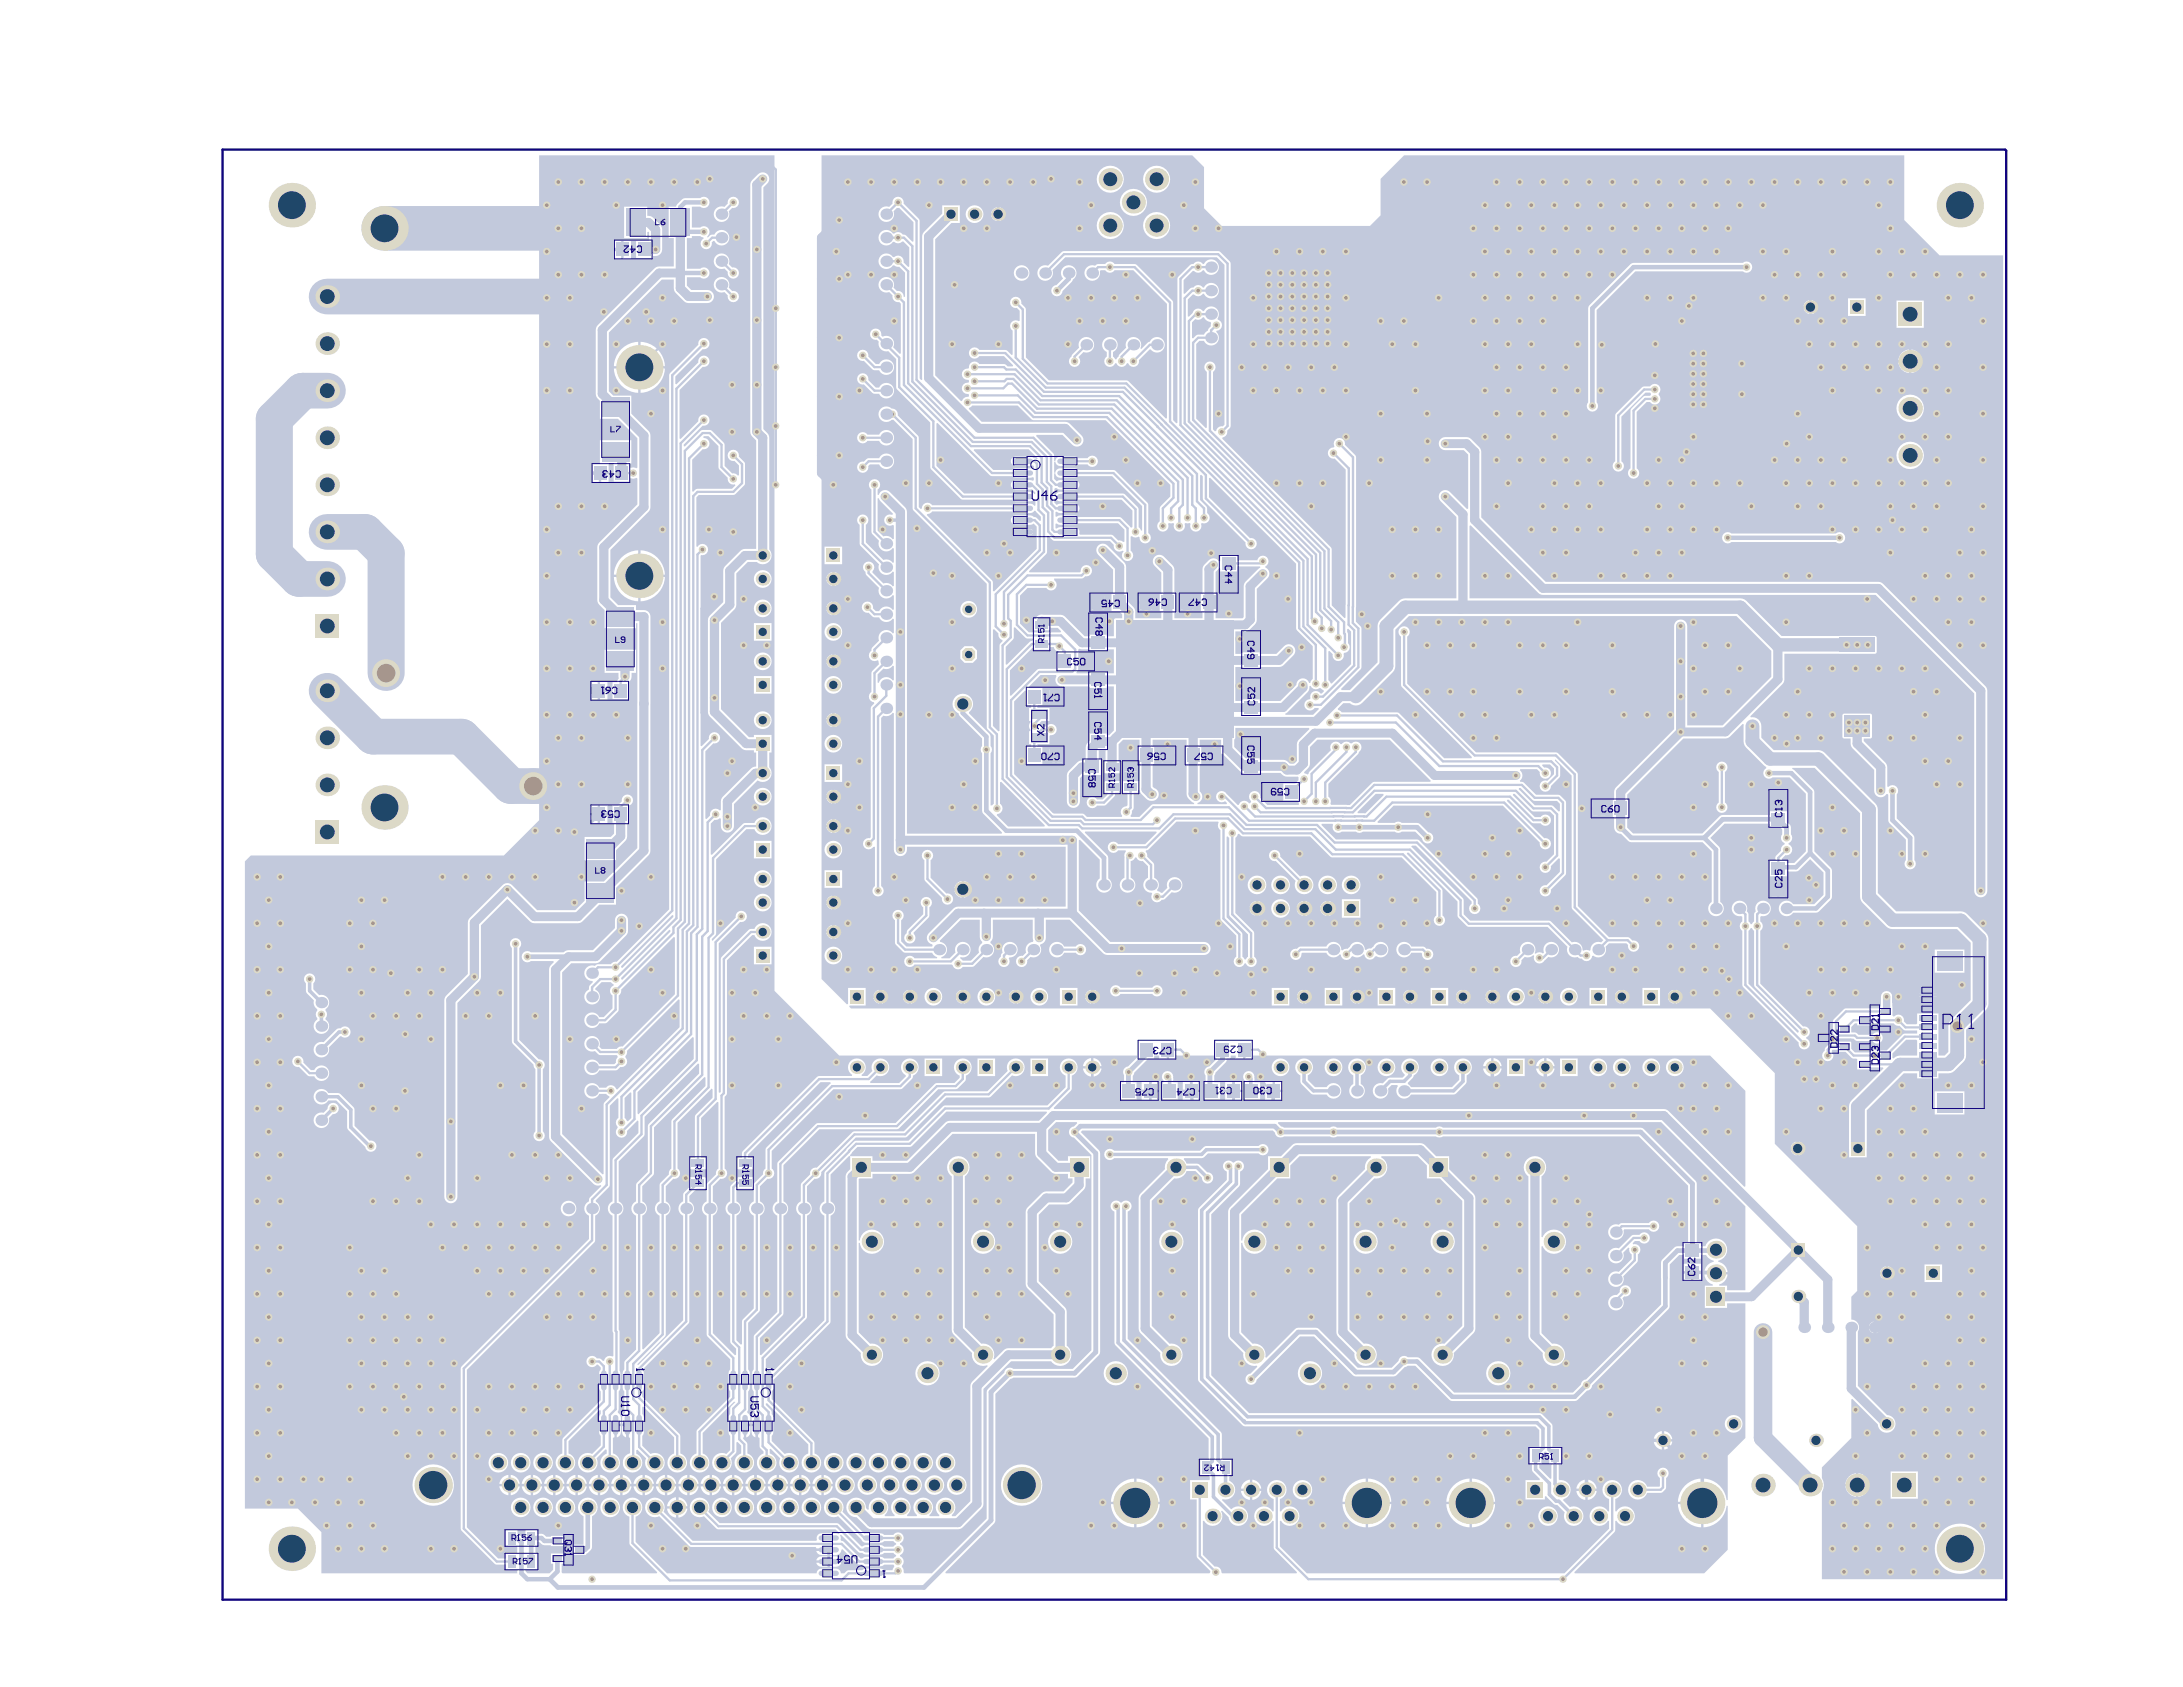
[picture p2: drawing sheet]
<svg xmlns="http://www.w3.org/2000/svg" width="279mm" height="216mm" viewBox="0 0 279 216" stroke-linecap="round" stroke-linejoin="round" font-family="sans-serif">
<g fill="#c2c9dc">
<path d="M127.1 80.6l.1-.1 .6 .6a.68 .68 0 0 0 .5 .8v.1l-.3 .3-.1 .3v10.9l-.1 .1-.7-.7z"/>
<path d="M242.2 134.8l1.8-1.7h1.3l.1 .1v1.9h-2.2l-.6 .1-.2 .3-.2-.1z"/>
<path d="M194.4 100.8h.2l1.7 1.7h3l.3 .4v.9l-.1 .1-.8-.8h-2.3l-2-2.1z"/>
<path d="M173.7 103.9l2.4-2.3h.9l.1 .1-2.4 2.4h-.9z"/>
<path d="M135.1 67h.1l.5 .2h1.9l.4-.2h5.1l.8 .8v1.5l-.8-.1-.6-.7-.3-.1h-4l-.1-.1a.6 .6 0 0 0-.5-.8h-1.9l-.5 .1h-.1z"/>
<path d="M112.3 86.3l.8-.7a.96 .96 0 0 0 1.2-.4h.1v1.8l-.1 .1a.99 .99 0 0 0-1-.4 .99 .99 0 0 0-.8 .7h-.2z"/>
<path d="M112.3 63.8h.2l.2 .3 1.6 1.7-.1 .1a.74 .74 0 0 0-1 .6 .74 .74 0 0 0 1.1 .7l.1 .1v1.7h-.1a.96 .96 0 0 0-1.2-.3l-.8-.8z"/>
<path d="M79.9 140.5l.8-.7 .1 .1v3.2l-.4 .4h-.2l-.3-.4z"/>
<path d="M224.1 118.8h.1l.3 .3v7.1l5.7 5.7v.2l-.1 .1-6.3-6.3v-6.8z"/>
<path d="M197.3 186.2l.4-.4h.2l.4 .4v1.1h.3v1.9l-.2 .1-1.4-1.4v-.6h.3z"/>
<path d="M172.4 80.5h.2l.3 .3v4.2l-2.5 2.5-.1-.1-.3-.3v-3.7l.2-.1 .4 .4a.72 .72 0 0 0 .7 .9 .72 .72 0 0 0 .7-.9v-.1a.74 .74 0 0 0 .7-.5 .74 .74 0 0 0-.2-.8v-1.1z"/>
<path d="M167.6 87.8h.1a.71 .71 0 0 0 1.2 .3h.1l.4 .2 .1 .2-.3 .3h-.2a.71 .71 0 0 0-.9-.3 .71 .71 0 0 0-.4 .8v.2a.73 .73 0 0 0-.7 1 .73 .73 0 0 0 1.3 .1h.4l.1 .1-.7 .8h-3.6v-.2l.3-.2 2.5-2.5a.95 .95 0 0 0 .3-.8z"/>
<path d="M128 100.1l.1-.1 5.6 5.6v.2h-4.7l-1.4-1.5v-.1a.71 .71 0 0 0 .7-.5 .71 .71 0 0 0-.3-.8z"/>
<path d="M129.8 80.3h.1l1.5 1.4h.9v.3l-.5 .1-2.9 3-.2-.1v-2.2l1-1.1z"/>
<path d="M107.5 196.5l.1-.1 2.4 2.3h.4l.4 .2h1.9l.5-.2h1.1l.4 .3v.2l-.4 .3h-1.1l-.5-.3h-1.9l-.4 .3h-.3l-2.1-2.2-.3-.1z"/>
<path d="M90 55.9l.1-.1h.6l1.3 1.3v2.8l1.2 1.3a.7 .7 0 0 0 .9 .8v.1l-.4 .5h-4.4l-.3 .1-.3 .2h-.1v-4.1l1.3-1.3a.72 .72 0 0 0 .9-.7 .72 .72 0 0 0-.7-.7z"/>
<path d="M79.5 125.2l6.2-6.2h.1v.2l-6.2 6.2-.1-.1z"/>
<path d="M79.5 123.7l6.5-6.6 .2 .1v.2l-6.6 6.5-.1-.1z"/>
<path d="M157 107.1l.1-.1 .2 .2v9.8l.1 .3 2.3 2.3v2.8l-.2 .4h-.2l-.3-.4v-3l-2-2z"/>
<path d="M129.3 85.8l2.9-2.9 .1 .1v.2h2v-.4h.6a.67 .67 0 0 0 .6 .6v.1h-.2v2.1h-2.4l-3.5 3.5-.1-.1z"/>
<path d="M134.9 63.8l.2-.1a.58 .58 0 0 0 .6 .5h1.9l.4-.3h5.5l1.4 1.4v2.1l-.1 .1h-.1l-1.2-1.2-.2-.1h-5.3l-.4-.2h-1.9l-.5 .1h-.1v-.6h.1l.5 .2h1.9a.6 .6 0 0 0 .6-.6 .6 .6 0 0 0-.6-.6h-1.9l-.5 .1-.3-.3z"/>
<path d="M124.7 57.5h7l1.1 1.2h-.1l-.8-.3h-1.9a.6 .6 0 0 0-.6 .6 .6 .6 0 0 0 .6 .6h1.9l.3-.1 .1 .1v.3l-.1 .1-.3-.1h-1.9l-.5 .2h-2.4l-2.5-2.5z"/>
<path d="M167.7 95.6l.9-.9h9.3l5.2 5.2v.2h-7.3l-3 2.9h-2.4l-.1-.2a.7 .7 0 0 0-.3-.8v-1.7l3.8-3.8 .1-.3a.73 .73 0 0 0 .2-1.1 .73 .73 0 0 0-1.1 0h-.1a.72 .72 0 0 0-1.2 .1h-.1a.71 .71 0 0 0-1-.2 .71 .71 0 0 0-.2 1l-2.8 2.8-.1 .2-.2 .1-.3-.1-.1-.2a1.41 1.41 0 0 0 .8-1.1z"/>
<path d="M120.3 120.4l2.7-2.7h2.4v2.2l.1 .4 .2 .2v.2a.97 .97 0 0 0-.4 1.2l-1 1h-1.1l-.3-.2v-.2a1 1 0 0 0 1.3-.8 1 1 0 0 0-1-1.1 1 1 0 0 0-.9 1.3l-.8 .7h-1v-.1a.99 .99 0 0 0 .7-1 .99 .99 0 0 0-.9-.9z"/>
<path d="M152.6 41.3l.4-.5a.68 .68 0 0 0 .9-.2h.2a.94 .94 0 0 0 .8 .6l.1 .2a.69 .69 0 0 1-.4 .7v.2l-.3 .2-.2 .3-.9 .1-.5 .4h-.1z"/>
<path d="M134.9 60.6h.2a.59 .59 0 0 0 .6 .5h1.9l.4-.2h4.3l3.9 3.9v3.1h-.2l-.3-.4v-2.5l-1.8-1.8h-5.9l-.4-.3h-1.9a.58 .58 0 0 0-.6 .5l-.2-.1v-.7l.2-.1 .6 .2h1.9a.6 .6 0 0 0 .6-.7 .6 .6 0 0 0-.6-.6h-1.9l-.5 .2-.3-.3z"/>
<path d="M94.4 152.1h2l.1 .1v1.6a.99 .99 0 0 0-.6 .9 .99 .99 0 0 0 .6 .9v11.9l-1.5 1.5v3l-.2 .1-.6-.6v-15.9a.99 .99 0 0 0 .7-.9 .99 .99 0 0 0-.7-.9v-1.6z"/>
<path d="M83.7 144.3l6.4-6.5 .2 .1v1.1l-4.3 4.4-.1 6.2a.65 .65 0 0 0-.3 .7l-1.1 1.2-.1 2.3a.99 .99 0 0 0-.6 .9 .99 .99 0 0 0 .6 .9v15l-2.1 2.1-.1-.1v-17a.99 .99 0 0 0 .6-.9 .99 .99 0 0 0-.6-.9v-2l1.4-1.4 .1-.3z"/>
<path d="M109 147.5l.7-.7 6.9-.1 4.5-4.4h12.9v.1l-1 1-11.6 .1-.4 .2-4.9 4.9h-4.4v-.6h-2.8l-.1-.2z"/>
<path d="M81.6 139.8l7-7.1 .2 .1v2.7l-7.1 7.1-.1-.1z"/>
<path d="M119.9 54.2l.1-.1 6.8 6.8h2.7l.5 .2h1.9h.3h.1v.4h-.1l-.3-.1h-1.9a.6 .6 0 0 0-.6 .6 .6 .6 0 0 0 .6 .7l2.1-.1 .4 .4v.2h-.1l-.3-.2-.2-.1h-1.9l-.5 .3h-6.1l-3.5-3.6z"/>
<path d="M169.2 105.4h1.4v.2a.71 .71 0 0 0 .2 .8 .71 .71 0 0 0 .9 0h1.8a.68 .68 0 0 0 .9 0h4.1a.68 .68 0 0 0 .9 0h1.7l.9 .9a.72 .72 0 0 0 .8 .6 .72 .72 0 0 0 .6-.6 .72 .72 0 0 0-.6-.8l-1.2-1.1-2.2-.1a.68 .68 0 0 0-.9 0h-2.1l-.1-.1 2.1-2.1h13.9l4.8 4.7a.72 .72 0 0 0 .6 .9 .72 .72 0 0 0 .8-.8 .72 .72 0 0 0-.9-.6l-4.7-4.8v-.1h.2l2.9 2.8 .3 .2h.9a.72 .72 0 0 0 1.1 .1 .72 .72 0 0 0 0-1.1 .72 .72 0 0 0-1.1 .2h-.8l-2.8-2.9 .1-.1h.2l2.2 2.2 2.3 .1 .5 .5v4.9l-1 1a.72 .72 0 0 0-.8 .6 .72 .72 0 0 0 .7 .8 .72 .72 0 0 0 .7-.8l1-1.1 .1 .1v1.7l-1.7 1.7a.72 .72 0 0 0-.8 .7 .72 .72 0 0 0 .7 .7 .72 .72 0 0 0 .7-.8l1.8-1.9 .1-.3v-9.1l-.8-.9h-3l-1.5-1.5-.5-.1-.1-.2a.82 .82 0 0 0 0-1.3l.1-.2h2.1l.4 .4a.72 .72 0 0 0 .6 .9 .72 .72 0 0 0 .8-.8 .72 .72 0 0 0-.9-.7l-.2-.2v-.2h1l.5 .6v.7l-.9 .8a.72 .72 0 0 0-.9 .5 .72 .72 0 0 0 .6 .9 .72 .72 0 0 0 .8-.7l1.1-1.1 .1-.3v-1.2l-.7-.7 .1-.1 2.1 2.1v17l4 4-.3 .3a.98 .98 0 0 0-1.3 1l-.2 .1a.64 .64 0 0 0-.7 0l-.2-.1a.98 .98 0 0 0-1.3-1l-2.8-2.7-10.2-.1-.9-.8v-1.8l-.1-.3-6.6-6.5 .1-.2h.5l7.2 7.2v.3a.72 .72 0 0 0-.2 1 .72 .72 0 0 0 1.1 0 .72 .72 0 0 0-.2-1v-.5l-.1-.3-7.5-7.4-10.5-.1-1.9-1.8z"/>
<path d="M91 139.3l.2 .1v1.1l-2.2 2.3-.1 5.4h-.6v1.4h2v-1.4h-.6v-5.1l2.1-2.1 .2 .1v8.5a.65 .65 0 0 0-.4 .7l-1.1 1.2h-.2v-.8h-2v1.1l-.8 .9-.1 1.1a.99 .99 0 0 0-.6 .9 .99 .99 0 0 0 .6 .9v13.4l-5.7 5.7-.2-.1 3.6-3.5 .1-.3v-15.2a.99 .99 0 0 0 .6-.9 .99 .99 0 0 0-.6-.9v-2l1-1a.71 .71 0 0 0 .8-.4 .71 .71 0 0 0-.3-.8v-5.9z"/>
<path d="M156 72.7l-.4 .5v2.8h.2v2.2h-.2v.9h3.4l.2-.1v-4.2l.2-.4 1.9-1.8v-.1h-2.9v.6h-2.2v-.3zM156.4 74.1h.7v.6h-.7zM157.4 74.1h.7v.6h-.7zM156.4 75h.7v.7h-.7zM157.4 75h.7v.7h-.7z"/>
<path d="M138 83.1v2.5l-.2 .4v.2h1.6v-.2h2.2v.2h1v-3.1h-1v.2h-2.2v-.2l-1.3-.1zM138.3 83.8h.6v.7h-.6zM139.2 83.8h.7v.7h-.7zM138.3 84.8h.6v.7h-.6zM139.2 84.8h.7v.7h-.7z"/>
<path d="M147.5 94.7v.9h.2v2.2h-.2v2.9l.2 .2a.87 .87 0 0 1 .5 1.2 .87 .87 0 0 1-1.3 .3 2.72 2.72 0 0 1-1-1.2v-.1h-.2v.4h-.6v1.9l-.2 .4-.1 .4-.1 .2v.2h1.1l1.7-1.7h5.3v-.1l-.3-.3a1.19 1.19 0 0 1-.6-.9v-3.8h-.2v-2.2h.2v-.9zM148.7 95.8h.6v.7h-.6zM149.6 95.8h.7v.7h-.7zM148.7 96.8h.6v.7h-.6zM149.6 96.8h.7v.7h-.7z"/>
<path d="M208.3 101.7v.7h.2v2.2h-.2v1.3l.7 .8h8.9l2.4-2.4h6.2v-.5h2.2v1.4l.5 .5v1.1a.71 .71 0 0 1-.3 1.1v.2a.72 .72 0 0 1 .5 .8 .72 .72 0 0 1-.9 .5l-.5 .5 .1 .2h.6v.3h.9l1.5-1.4v-7.4l-2.1-2.1h-2.1a.72 .72 0 0 1-1.1-.1 .72 .72 0 0 1 .3-1.1l-.1-.2-2.7-2.7-.1-.5v-2.2l-.2-.1-1.6 1.7-.4 .2h-5.5zM226.7 101.3h.8v.6h-.8zM227.8 101.3h.7v.6h-.7zM226.7 102.2h.8v.7h-.8zM227.8 102.2h.7v.7h-.7zM219.9 97.7a.72 .72 0 0 1 1 0 .72 .72 0 0 1-.1 1.1v3.9a.72 .72 0 0 1 .1 1.1 .72 .72 0 0 1-1.1 0 .72 .72 0 0 1 .2-1.1v-3.9a.7 .7 0 0 1-.1-1.1z"/>
<path d="M131.2 88.4l-1.4 1.4v9.3l5.1 5h3.6l.3 .1 .3 .4h4.5v-.2a.72 .72 0 0 1-.1-.8 .72 .72 0 0 1 .7-.4l.1-.1v-1.6h-.6v-1.5l2.1-.1v-2.1h-.2v-2.2h.2v-.9h-2.1l-.5 .5v2.3h.1v1.5h-2v-1.5h.2v-1.5h-.9v1.1h.3v2.1h-2.2l-.5 .4v3a.84 .84 0 0 1-.8 .8 .84 .84 0 0 1-.9-.8l.1-3.6 .2-.3 1.1-1.1a.96 .96 0 0 1 .8-.3v-.2h.3v-1.4a1.07 1.07 0 0 1 .4-.9v-.9h2.2v.2h.4l.6-.6v-5.7h-1v.2h-2.2v-.2h-3.5a.83 .83 0 0 1-.7-1.3v-.1h-2l-1.6 1.5 .1 .2h1.7v2.2h-.6v.3h1.5v1.7h-1l-.3 .3 .2 .4h.7a.72 .72 0 0 1 1.3 .1 .72 .72 0 0 1-.8 1l-.1 .1v1h-1.5v.4h.6v2.2h-2.1v-2.2h.7v-.4h-.3v-1.6h.2v-.2a.72 .72 0 0 1 0-1v-.1h-.2v-1.7h.3v-.3h-.7v-1.9zM134.4 88.3h.6v.7h-.6zM135.3 88.3h.7v.7h-.7zM139.7 89h.7v.6h-.7zM140.7 89h.7v.6h-.7zM134.4 89.3h.6v.7h-.6zM135.3 89.3h.7v.7h-.7zM139.7 89.9h.7v.7h-.7zM140.7 89.9h.7v.7h-.7zM139.7 91.3h.7v.7h-.7zM140.7 91.3h.7v.7h-.7zM139.7 92.3h.7v.6h-.7zM140.7 92.3h.7v.6h-.7zM134.4 95.8h.6v.7h-.6zM135.3 95.8h.7v.7h-.7zM134.4 96.8h.6v.7h-.6zM135.3 96.8h.7v.7h-.7zM143.9 97.7h.7v.4h-.7zM144.9 97.7h.6v.4h-.6zM143.9 98.4h.7v.3h-.7zM144.9 98.4h.6v.3h-.6zM138.9 100.1h.7v.7h-.7zM139.9 100.1h.8v.7h-.8zM138.9 101.1h.7v.6h-.7zM139.9 101.1h.8v.6h-.8zM141.3 100h2v1.5h-.6l-.1 .5-1.1 1.1h-1.1a.72 .72 0 0 1-1.1 .1 .72 .72 0 0 1 0-1 .72 .72 0 0 1 1.1 .1h.7l.7-.7v-.1h-.5z"/>
<path d="M158.1 93.2v1.2l-.1 .2v1l1.4 1.4h1.8v.2h3a1.06 1.06 0 0 1 .9 .5h.5l.4-.3v-2.4l.2-.3 1.4-1.4-.1-.1zM159.3 94.5h.7v.6h-.7zM160.3 94.5h.7v.6h-.7zM159.3 95.4h.7v.7h-.7zM160.3 95.4h.7v.7h-.7z"/>
<path d="M153.5 94.7v.9h.2v2.2h-.2v3.5a.85 .85 0 0 1 .4 .8 .85 .85 0 0 1-.6 .7v.1h3.7v-.1l-.2-.3a.73 .73 0 0 1-1.1-.2 .73 .73 0 0 1 .4-1 .73 .73 0 0 1 1 .4l1.3 1.3h.2a.7 .7 0 0 1 .5-.5 .7 .7 0 0 1 .7 .3h.2l.1-.3a.72 .72 0 0 1 .2-1.2 .72 .72 0 0 1 1 .8l.9 .9h4l.1-.1-.2-.4h-1.9v-2.2h1.6l.4-.5v-.3l-.1-.1h-1.4a1.05 1.05 0 0 1-.8-.5h-2.7v.2h-2.2v-.2l-.3-.2-2.3-2.3-.1 .1h-.7v-.7h.7v-1.1zM154.7 95.8h.6v.7h-.6zM154.7 96.8h.6v.7h-.6zM155.6 96.8h.7v.7h-.7zM161.7 100.5h.6v.7h-.6zM162.7 100.5h.6v.7h-.6zM161.7 101.5h.6v.7h-.6zM162.7 101.5h.6v.7h-.6z"/>
<path d="M118.7 65.8l-.1 .1 8.4 8.4 .1 .2v1.1l.1 .1 5.5-5.5v-2.8l-.4-.4-.4 .2h-1.9a.6 .6 0 0 1-.6-.6 .6 .6 0 0 1 .6-.6h2.1l.6 .3 .4 .4 .1-.1v-.5l-.7-.7h-.1l-.3 .2-.2 .1h-1.9l-.5-.2h-10.2a.66 .66 0 0 1-.6 .3zM129.7 67.8l.3-.1h.8v.2h-1.2zM131.1 67.7h.8l.3 .2h-1.1zM129.6 68.2h1.2v.2h-.8zM131.1 68.2h1.1l-.3 .2h-.8z"/>
<path d="M124 52.2v.1l1.6 1.7h10.9l.4 .2 1.7 1.7a.84 .84 0 0 1-.3 1.1 .84 .84 0 0 1-1.1-.1l-1.2-1.2h-3.3l-.1 .1 2.2 2.2 .1 .3v.7h.2a.59 .59 0 0 1 .6-.6h1.9l.4 .2h1.2l.1-.1a.72 .72 0 0 1 1 0 .72 .72 0 0 1-.1 1.1 .72 .72 0 0 1-1-.2h-1.2l-.4 .2h-2.2a.58 .58 0 0 1-.3-.5h-.2v1.4h.2l.1-.4 .5-.2h1.9l.4 .2h4.5l.3 .2 4.1 4.2 .1 3.7a.72 .72 0 0 1-.1 1.3 .72 .72 0 0 1-1-.7l-.2-.1-.4 .1-.4-.2-.2 .1v1.8l.1 .1a.73 .73 0 0 1 0 1 .73 .73 0 0 1-1.1 0 .73 .73 0 0 1 .1-1.1h-.2h-.1a.71 .71 0 0 1-.9-.8l-.6-.5h-7l-.3-.1-.5-.5h-.2v2.2l-2.3 2.3 .1 .1h6.4l.1-.2a.72 .72 0 0 1 .8-.7 .72 .72 0 0 1 .7 .8 .72 .72 0 0 1-.9 .6l-.5 .3h-3.5v.3a.71 .71 0 0 1 .1 1.1 .71 .71 0 0 1-1.1-.2h-2.4l-1 1v3.6l1.2 1.1h4l.1-.1-.4-.4h-1.1v.3h-2v-1.5h.2l.2-.3a.83 .83 0 0 1 .8-.2h2.2l.4 .1 2.7 2.6h.6v-.2h2.2v.2h1v-2.1l.2-.2h.8v-.5l-.4-.4h-.9v-2.2h.2v-3.1l-2.1-2.1a.84 .84 0 0 1 .2-1.1 .84 .84 0 0 1 1.1 .1l2.3 2.3 .1 .5v3.4h.2v1l.8 .7a1.54 1.54 0 0 1 .2 1.4h3.3v-.9h-.2v-2.2h.2v-2.7l-.9-1a.84 .84 0 0 1 .2-1.1 .84 .84 0 0 1 1.1 0l1.1 1.1 .2 .4v3.3h.2v2.2h-.2v.9h3.6v-.9h-.2v-2.2h.2v-3.4a2.36 2.36 0 0 1 1.2-1.1 1.05 1.05 0 0 1 1 .3h.1v-.7h2.2v.6h2.5l.1-.1a.72 .72 0 0 1 1.1-.3 .72 .72 0 0 1-.1 1.2v.1a.83 .83 0 0 1 .2 1.4l-1.3 1.4v3.9a1.59 1.59 0 0 1-.9 1.3l-.5 .2v.1h.5v.7h-.7l-.1-.8h-1.1v2.9h.9v-.2h2.2v.2h2.2l1-1a.84 .84 0 0 1 1.1 0 .84 .84 0 0 1 0 1.2l-1.2 1.2-.4 .2-2.7 .1v.2h-2.2v-.2h-.9v4.3h.9v-.2h2.2v.2h2.7l2-2a.84 .84 0 0 1 .7-.9 .84 .84 0 0 1 1 .6h.1v-.2l.3-.3v-4.2l-2.1-2.2v-8.4l-11-11-.2 .1v2.4l5.3 5.3a.72 .72 0 0 1 .8 .6 .72 .72 0 0 1-.7 .8 .72 .72 0 0 1-.7-.9l-5.4-5.5-.1-2.9-.2-.2h-.1v3.2l.9 .9v.8l.1 .1a.74 .74 0 0 1 .1 .9 .74 .74 0 0 1-.9 .2l-.1 .1a.73 .73 0 0 1-.7 1 .73 .73 0 0 1-.6-1l-.1-.1h-.6l-.1 .1a.74 .74 0 0 1-.7 1 .74 .74 0 0 1-.6-1l-.1-.1h-.6l-.1 .1a.72 .72 0 0 1-.3 1 .72 .72 0 0 1-1-.3 .72 .72 0 0 1 .2-1l.1-1.8 1.3-1.4v-1.4l-8.3-8.3h-9.2l-.3-.1-1.8-1.8h-5.8zM139.7 76.2h.7v.8h-.7zM145.9 76.2h.6v.8h-.6zM151.2 76.2h.6v.8h-.6zM140.7 76.2h.6v.8h-.6zM146.8 76.2h.7v.8h-.7zM152.1 76.2h.7v.8h-.7zM139.7 77.3h.7v.7h-.7zM140.7 77.3h.6v.7h-.6zM145.9 77.3h.6v.7h-.6zM146.8 77.3h.7v.7h-.7zM151.2 77.3h.6v.7h-.6zM152.1 77.3h.7v.7h-.7zM139.7 78.7h.7v.6h-.7zM140.7 78.7h.7v.6h-.7zM139.7 79.6h.7v.7h-.7zM140.7 79.6h.7v.7h-.7zM160.3 80.9h.7v.7h-.7zM159.3 81.9h.7v.6h-.7zM160.3 81.9h.7v.6h-.7zM159.3 87h.7v.6h-.7zM160.3 87h.7v.6h-.7zM159.3 87.9h.7v.7h-.7zM160.3 87.9h.7v.7h-.7z"/>
<path d="M138.3 144.9l2.3 2.3 .2 .4v25.7l-3.1 3h-8l-.4 .2-1.9 1.9v16.4l-6.4 6.4v.2h33.8l.1-.2v-.1l-1.7-1.8v-7.4h-.9v-2.5h2.5v-.5l-.1-.1h-1.1v-2h1.1v-2.7l-12-12.1-.1-17a.72 .72 0 0 1-.3-1.1 .72 .72 0 0 1 1.1 0h.2a.72 .72 0 0 1 1.1 .1 .72 .72 0 0 1-.4 1v16.3l11.9 11.9 .2 .4v3.1l.1 .1h1.1v2h-.3v.7a1.24 1.24 0 0 1 .7 1.6 1.24 1.24 0 0 1-1.5 .8l-.1 .1 1.2 1.1a1.25 1.25 0 0 1 1.9 .2 1.25 1.25 0 0 1-.5 1.8 1.25 1.25 0 0 1-1.7-.9l-.9-.9-.1 .1a1.25 1.25 0 0 1-.5 1.7 1.25 1.25 0 0 1-1.7-.5l-.1 .1v4.3l1.5 1.5h.1a.72 .72 0 0 1 .7 .7l.1 .2h9.5l.1-.2-3-3v-3.5l-.1-.1a1.25 1.25 0 0 1-1.9 .4 1.25 1.25 0 0 1 0-1.9 1.25 1.25 0 0 1 1.9 .3h.1v-1.6a1.25 1.25 0 0 1-.6-1.9 1.25 1.25 0 0 1 2 0 1.25 1.25 0 0 1-.6 1.9v1.6h.2a1.25 1.25 0 0 1 1.9-.3 1.25 1.25 0 0 1 0 1.9 1.25 1.25 0 0 1-1.9-.4l-.2 .1v3.2l3.5 3.5h32.9l5.7-5.8v-.9h-.1a1.25 1.25 0 0 1-1.9 .3 1.25 1.25 0 0 1 0-1.9 1.25 1.25 0 0 1 1.9 .3h.1v-1.6a1.25 1.25 0 0 1-.6-1.9 1.25 1.25 0 0 1 2 0 1.25 1.25 0 0 1-.6 1.9v1.6h.2a1.25 1.25 0 0 1 1.9-.3 1.25 1.25 0 0 1 0 1.9 1.25 1.25 0 0 1-1.9-.4l-.2 .1v1.1l-.1 .3-5.1 5.1 .1 .2h16.5l3-3.1v-5.6h-.1a3.1 3.1 0 0 1-3 2.8v-6.3a3.1 3.1 0 0 1 3 2.8h.1v-5.7l2.3-2.3v-17.2h-2.4v.6h-2.8v-2.9h1v-.1a1.47 1.47 0 0 1-1.1-1.3h3a1.45 1.45 0 0 1-1.1 1.3v.1h1v.6h2.4v-10.7l-10.8-10.8h-49a.97 .97 0 0 0 .7 .7h5.9l.5-.1 .4 .1h12.7a.68 .68 0 0 1 .9 0l25.5 .1 6.9 6.9 .1 7.7h.5v.5h.6a1.43 1.43 0 0 1 2.4-.5 1.43 1.43 0 0 1-.8 2.3v.2h.1a1.47 1.47 0 0 1 1.1 1.3h-3a1.45 1.45 0 0 1 1.2-1.3v-.2a1.39 1.39 0 0 1-.9-.7h-.7v.5h-2.2v-.5h-.6l-1.2 1.2v5.6l-9.9 9.9a.69 .69 0 0 1-.7 .7l-1.2 1.1-.4 .2h-15.8l-4.6-4.5h-.9l-.4 .2-1.1 1-.3 .2-5.1-.1-5.1-5.1h-1.8l-5.6 5.6v.2a.72 .72 0 0 1-1.2 .1 .72 .72 0 0 1 .4-1.1l.9-.9v-.1a1.41 1.41 0 0 1-1.8-1.6l-1.7-1.8-.2-.5v-15.8l.2-.6 4.9-4.9v-1.6h1.7l1.4-1.5 .6-.2h15.8l.6 .2 1.4 1.5h1.7v1.6l3.1 3.1 .2 .4v17.1l-.2 .4-2.6 2.6 .1 .2a1.43 1.43 0 0 1-1.5 1.4 1.43 1.43 0 0 1-1.4-1.6 1.43 1.43 0 0 1 1.7-1.2l2.3-2.3v-16l-2.9-2.9h-1.7v-1.6l-1.2-1.2h-4.6v.1a1.42 1.42 0 0 1 .7 1.7 1.42 1.42 0 0 1-1.6 1l-3.2 3.2v16.1l1.9 1.9 .2-.1a1.43 1.43 0 0 1 1.4 1.5 1.43 1.43 0 0 1-1.6 1.4 1.43 1.43 0 0 1-1.2-1.6l-2.1-2.1-.3-.6v-16.9l.3-.6 3.4-3.4v-.2a1.41 1.41 0 0 1 .8-1.3l-.1-.1h-9.1l-1.2 1.2v1.6h-1.6l-4.6 4.6v3.4h.1a1.55 1.55 0 0 1 2.4-1.2 1.55 1.55 0 0 1 0 2.6 1.55 1.55 0 0 1-2.4-1.1h-.1v11.4l1.4 1.5 .2-.1a1.43 1.43 0 0 1 1.4 1.8l.2 .1 3.8-3.8 2.5-.1 .4 .2 5 4.9h4.3l.9-.8a.71 .71 0 0 1 .4-.6 .71 .71 0 0 1 .8 .1h1.2l.4 .2 4.3 4.3h15.2l1-1a.69 .69 0 0 1 .7-.7l9.6-9.6v-5.5l1.7-1.7 .4-.2h.8v-.5h.6v-7.3l-6.3-6.3h-25.1l-.5 .2-.4-.2h-12.7a.68 .68 0 0 1-.9 0h-5.9l-.1 .1a.71 .71 0 0 1-1-.5l-.3-.3h-24.4zM141.5 147.2a.71 .71 0 0 1 1.1 .1h11l.5-.5 .3-.1h6.7a.72 .72 0 0 1 1-.1 .72 .72 0 0 1 0 1.1 .72 .72 0 0 1-1-.1h-6.5l-.6 .6h-2.4l-.1 .2 .4 .5 1.5 .1 1.1 1a.72 .72 0 0 1 .8 .7 .72 .72 0 0 1-.8 .8 .72 .72 0 0 1-.7-.8l-.8-.8h-1.1a1.39 1.39 0 0 1-1.6 .9l-2.9 2.9v16l2.3 2.3a1.43 1.43 0 0 1 1.7 1.3 1.43 1.43 0 0 1-1.5 1.5 1.43 1.43 0 0 1-1.4-1.6l-2.5-2.6-.2-.4-.1-16.9 .3-.6 3.1-3.1a1.37 1.37 0 0 1 .4-1.2v-.2h-6.9a.72 .72 0 0 1-1.1 .1 .72 .72 0 0 1 0-1.1zM156.7 148.7a.71 .71 0 0 1 1.1 .1h.1a.72 .72 0 0 1 1.2 0 .72 .72 0 0 1-.4 1.1v1.6l-.1 .3-3.6 3.6v20.6l4.9 4.9h37.3l1.5 1.4v3h1.1v2h-.3v2l.1 .1a1.24 1.24 0 0 1 1.4 1 1.24 1.24 0 0 1-.9 1.5v.1l.8 .9a1.24 1.24 0 0 1 1.8 1 1.24 1.24 0 0 1-1.4 1.4 1.24 1.24 0 0 1-1-1.7l-1-1-.5-.1-.9-1h-.2v.4h-2.5v-2.5h1.8l.1-.1-1-1.1v-.9h-.3v-2h1.1l.1-.1v-2.2l-.5-.5h-37.1l-.4-.1-5.5-5.6-.2-.3v-21.6l.2-.3 3.5-3.6v-1.1a.72 .72 0 0 1-.3-1.2zM195.4 148.4a1.43 1.43 0 0 1 2.1 .1 1.43 1.43 0 0 1-.2 2v7.8h.1a1.55 1.55 0 0 1 2.4-.6 1.55 1.55 0 0 1 0 2.4 1.55 1.55 0 0 1-2.4-.6h-.1v11.1l1.4 1.4a1.43 1.43 0 0 1 1.6 1.3 1.43 1.43 0 0 1-1.5 1.5 1.43 1.43 0 0 1-1.3-1.6l-1.6-1.6-.3-.6v-20.5a1.42 1.42 0 0 1-.2-2.1zM206.1 157a.98 .98 0 0 1 1.1-.2l.4-.3h3.5a.72 .72 0 0 1 1-.1 .72 .72 0 0 1 0 1.1 .72 .72 0 0 1-1-.2h-3.2l-.1 .2a1 1 0 0 1-1.3 1.1 1 1 0 0 1-.4-1.6zM206.1 160a.98 .98 0 0 1 1.1-.2l1.7-1.7 .9-.1a.72 .72 0 0 1 1.1-.1 .72 .72 0 0 1 0 1.1 .72 .72 0 0 1-1.1-.2h-.6l-.2 .3v.2a.71 .71 0 0 1 .9 .3 .71 .71 0 0 1-.3 .9v.8l-.1 .3-1.8 1.7a.99 .99 0 0 1-.8 1.4 .99 .99 0 0 1-1.1-1.1 .99 .99 0 0 1 1.4-.8l1.6-1.7v-.6a.66 .66 0 0 1-.3-.8h-.1l-.7 .6a1 1 0 0 1-1.1 1.4 1 1 0 0 1-.5-1.7zM148.4 158.9a1.56 1.56 0 0 1 3.1 0 1.56 1.56 0 0 1-3.1 0zM173.2 158.9a1.56 1.56 0 0 1 3.1 0 1.56 1.56 0 0 1-3.1 0zM183.1 158.9a1.56 1.56 0 0 1 3.1 0 1.56 1.56 0 0 1-3.1 0zM215.5 161.7h1v1h-1zM216.8 161.7h1v1h-1zM215.5 163h1v.9h-1zM216.8 163h1v.9h-1zM206.1 166a.95 .95 0 0 1 .8-.3l.4-.4a.72 .72 0 0 1 .7-.8 .72 .72 0 0 1 .7 .8 .72 .72 0 0 1-.8 .6l-.3 .3a1 1 0 0 1-.2 1.3 1 1 0 0 1-1.3-.1 1 1 0 0 1 0-1.4zM141.3 175.8a1.56 1.56 0 0 1 3.1 0 1.56 1.56 0 0 1-3.1 0zM166.1 175.8a1.56 1.56 0 0 1 3.1 0 1.56 1.56 0 0 1-3.1 0zM190.2 175.8a1.56 1.56 0 0 1 3.1 0 1.56 1.56 0 0 1-3.1 0zM220.7 182.2a1.15 1.15 0 0 1 2.3 0 1.15 1.15 0 0 1-2.3 0zM212 183.5l.2-.2 .5-.1v1h-1l.1-.5zM213 183.2a1.15 1.15 0 0 1 1 1h-1zM211.7 184.5h1v1a1.15 1.15 0 0 1-1-1zM213 184.5h1a1.15 1.15 0 0 1-1 1zM202.1 189.7l.3-.2 .5-.1v1.1h-1.1l.1-.5zM159.2 189.7l.3-.2 .5-.1v1.1h-1.2l.2-.5zM203.2 189.4a1.26 1.26 0 0 1 1.2 1.1h-1.2zM160.3 189.4a1.26 1.26 0 0 1 1.1 1.1h-1.1zM165.4 190.7a1.25 1.25 0 0 1 2.5 0 1.25 1.25 0 0 1-2.5 0zM208.7 189.8a1.24 1.24 0 0 1 2.1 .5h1.6l.1-.1v-1.1a.72 .72 0 0 1-.2-1 .72 .72 0 0 1 1.1 0 .72 .72 0 0 1-.2 1v1.3a.94 .94 0 0 1-.7 .7h-1.7a1.25 1.25 0 0 1-1.8 .6 1.25 1.25 0 0 1-.3-1.9zM160.3 190.8h1.1a1.26 1.26 0 0 1-1.1 1.2zM203.2 190.8h1.2a1.26 1.26 0 0 1-1.2 1.2zM158.8 190.8h1.2v1.2a1.26 1.26 0 0 1-1.2-1.2zM201.8 190.8h1.1v1.2a1.26 1.26 0 0 1-1.1-1.2zM143.1 190.1a3.1 3.1 0 0 1 2.1-.9v3h-3a3.1 3.1 0 0 1 .9-2.1zM186 190.1a3.1 3.1 0 0 1 2.1-.9v3h-3a3.1 3.1 0 0 1 .9-2.1zM172.7 190.1a3.1 3.1 0 0 1 2.1-.9v3h-3a3.1 3.1 0 0 1 .9-2.1zM215.7 190.1a3.1 3.1 0 0 1 2-.9v3h-2.9a3.1 3.1 0 0 1 .9-2.1zM175.1 189.2a3.1 3.1 0 0 1 3 3h-3zM145.5 189.2a3.1 3.1 0 0 1 2.9 3h-2.9zM188.4 189.2a3.1 3.1 0 0 1 3 3h-3zM128.1 190.1a2.65 2.65 0 0 1 5.3 0 2.65 2.65 0 0 1-5.3 0zM196.9 194a1.25 1.25 0 0 1 2.5 0 1.25 1.25 0 0 1-2.5 0zM142.2 192.5h3v3a3.1 3.1 0 0 1-3-3zM185.1 192.5h3v3a3.1 3.1 0 0 1-3-3zM175.1 192.5h3a3.1 3.1 0 0 1-3 3zM171.8 192.5h3v3a3.1 3.1 0 0 1-3-3zM214.8 192.5h2.9v3a3.1 3.1 0 0 1-2.9-3zM145.5 192.5h2.9a3.1 3.1 0 0 1-2.9 3zM188.4 192.5h3a3.1 3.1 0 0 1-3 3z"/>
<path d="M105.2 19.9v105.4l3.2 3.2h.1v-2.1h2.3v2.3h-2.1v.1l.2 .3h110l8.3 8.2v9.1l10.5 10.5v8.3l-.8 .8v2.9a.99 .99 0 0 1 .9 1.5v7l3.7 3.7a1.13 1.13 0 0 1 1.1 1.1 1.13 1.13 0 0 1-1.1 1.2 1.13 1.13 0 0 1-1.2-1.1l-3.2-3.3-.2 .1v4.9l-3.7 3.8v1.4a1.74 1.74 0 0 1 0 1.8v11.1h23.2v-169.4h-8.2l-4.5-4.5v-8.3h-64l-3 3v4.7l-1.4 1.3h-18.9l-2.3-2.2v-5.3l-1.5-1.5zM140.4 22.9a1.73 1.73 0 0 1 3.4 0 1.73 1.73 0 0 1-3.4 0zM146.3 22.9a1.75 1.75 0 0 1 3.5 0 1.75 1.75 0 0 1-3.5 0zM127.1 26.8l.5-.3v.8h-.7zM127.9 26.5h.1a.88 .88 0 0 1 .6 .8h-.7zM143.3 25.9a1.75 1.75 0 0 1 3.5 0 1.75 1.75 0 0 1-3.5 0zM126.9 27.6h.7v.7h-.1a.88 .88 0 0 1-.6-.7zM127.9 27.6h.7a.88 .88 0 0 1-.7 .7zM123.6 27.4a1.15 1.15 0 0 1 2.3 0 1.15 1.15 0 0 1-2.3 0zM140.4 28.9a1.73 1.73 0 0 1 3.4 0 1.73 1.73 0 0 1-3.4 0zM146.3 28.9a1.75 1.75 0 0 1 3.5 0 1.75 1.75 0 0 1-3.5 0zM129.8 34.9a1 1 0 0 1 2 0 1 1 0 0 1-2 0zM136.1 34.2a1 1 0 0 1 1.5 .1 1 1 0 0 1-.3 1.5l-.1 .3-1.2 1.2a.72 .72 0 0 1-.7 .6 .72 .72 0 0 1-.7-.7 .72 .72 0 0 1 .6-.7l.9-.9a1 1 0 0 1 0-1.4zM231.1 38.7l.5-.3v.8h-.8zM231.9 38.4h.1a.88 .88 0 0 1 .6 .8h-.7zM230.8 39.5h.8v.7h-.1a.88 .88 0 0 1-.7-.7zM231.9 39.5h.7a.88 .88 0 0 1-.7 .7zM236.5 38.2h2.3v2.2h-2.3zM242.7 38.5h3.5v3.5h-3.5zM141.3 43.4a1 1 0 0 1 1.6 .2 1 1 0 0 1-.5 1.4v.6l.3 .4h.2l.4-.6 .8-.9a.99 .99 0 0 1 1-1.4 .99 .99 0 0 1 .9 1.5l.1 .1 .8-.9a.57 .57 0 0 0 .5-.4 1 1 0 0 1 1.4 0 1 1 0 0 1-.1 1.5 1 1 0 0 1-1.4-.2h-.2l-1.3 1.4a.72 .72 0 0 1-.5 .8 .72 .72 0 0 1-.9-.4h-.2a.72 .72 0 0 1-.6 .5 .72 .72 0 0 1-.7-.5h-.2a.72 .72 0 0 1-1.1 .3 .72 .72 0 0 1 .1-1.2v-.6a.99 .99 0 0 1-.4-1.6zM243.4 45.2l.3-.3 .6-.2v1.4h-1.3l.2-.6zM244.6 44.7a1.47 1.47 0 0 1 1.4 1.4h-1.4zM109.9 45a.72 .72 0 0 1 .9-.2 .72 .72 0 0 1 .3 .8l1 1h.4a.99 .99 0 0 1 1.5-.4 .99 .99 0 0 1 0 1.6 .99 .99 0 0 1-1.5-.4h-.7l-1.2-1.2a.71 .71 0 0 1-.8-.4 .71 .71 0 0 1 .1-.8zM138.3 43.4a1 1 0 0 1 1.7 .5 1 1 0 0 1-1.3 1.1l-.7 .7a.73 .73 0 0 1 .1 1.1 .73 .73 0 0 1-1.1-.1 .73 .73 0 0 1 .1-1.1l.2-.2 .8-.9a.96 .96 0 0 1 .2-1.1zM243 46.4h1.3v1.3a1.47 1.47 0 0 1-1.3-1.3zM244.6 46.4h1.4a1.47 1.47 0 0 1-1.4 1.3zM112.7 26.7a.98 .98 0 0 1 1.1-.2l.4-.5v-.1a.72 .72 0 0 1 .8-.7 .72 .72 0 0 1 .6 .8l2 2 .1 .3v20.1l.2 .2h.1v-18.5l.3-.4 2.3-2.3v-1.1h2.2v2.2h-1l-2.1 2.1v17.4l3.3 3.3 .2-.1a.69 .69 0 0 1 .7-.4l.1-.1-.1-.3a.71 .71 0 0 1-.8-.7 .71 .71 0 0 1 .8-.7l.1-.1-.1-.3a.71 .71 0 0 1-.8-.7 .71 .71 0 0 1 .8-.7l.1-.2a.72 .72 0 0 1 .5-.7 .72 .72 0 0 1 .8 .3h3.2l.5 .3h.6l.1-.1-1.2-1.2h-3.2a.72 .72 0 0 1-1 .1 .72 .72 0 0 1 0-1.1 .72 .72 0 0 1 1 .2h3.4l.2 .1 .6 .5h.1v-3.1a.71 .71 0 0 1-.2-1 .71 .71 0 0 1 1-.2l.1-.1v-1.2l-.4-.4h-.1a.72 .72 0 0 1-.7-.7 .72 .72 0 0 1 .8-.7 .72 .72 0 0 1 .6 .8l.5 .5 .1 .3v6.1l2.9 3h10.1l4.9 4.9 .2-.1v-14.6l-4.3-4.3h-2.5v.1a.71 .71 0 0 1-1.1-.1h-.6l-.1 .1a1 1 0 0 1-1 1.2 1 1 0 0 1-1-1.1 1 1 0 0 1 1.4-.8l.3-.2h1a.7 .7 0 0 1 1.1 0h2.8l4.7 4.8v15.2l.5 .4 .1-.1v-18.4l.1-.3 1.5-1.5 .5-.1a.7 .7 0 0 1 1.1 0h.2v-.1a1 1 0 0 1 1.6-.3 1 1 0 0 1-.1 1.6 1 1 0 0 1-1.5-.4h-.2v.1a.72 .72 0 0 1-1.1 0h-.1l-1.2 1.2v1.7h.1l.8-.8h.4a.7 .7 0 0 1 1.1 0h.2v-.1a1 1 0 0 1 1.6-.3 1 1 0 0 1-.1 1.6 1 1 0 0 1-1.5-.4h-.2v.1a.72 .72 0 0 1-1.1 0h-.1l-.7 .6v2.2h.2l.5-.6a.71 .71 0 0 1 1.2-.1h.2v-.1a1 1 0 0 1 1.4-.3 1 1 0 0 1 .3 1.4l.2 .1a.72 .72 0 0 1 .4 .8 .72 .72 0 0 1-.7 .6v.2a.99 .99 0 0 1-.1 1.5 .99 .99 0 0 1-1.5-.4h-.6l-.4 .4v9.6l1.2 1.2 .2-.1v-7.1a.72 .72 0 0 1-.2-1.1 .72 .72 0 0 1 1.1 0 .72 .72 0 0 1-.1 1.1v7.4l.2 .2h.2v-.2a.69 .69 0 0 1 .8-.4l.2-.2v-20.5l-1-1h-19.4l-1.6 1.7v.1a1 1 0 0 1-.9 1.2 1 1 0 0 1-1-1.1 1 1 0 0 1 1.3-.8l1.8-1.8 .3-.1h19.7l.3 .1 1.2 1.3 .1 .2v20.8l-.1 .3-.3 .3v.2a.69 .69 0 0 1-.6 .7l-.1 .1 13.9 13.9 .1 .3v7.2l1.7 1.6 .1-.1v-1.6v-17.3l-1.4-1.4h-.1a.72 .72 0 0 1-.8-.7 .72 .72 0 0 1 .8-.7l.1-.2a.72 .72 0 0 1 .5-1 .72 .72 0 0 1 .8 .8l1.3 1.3 .2 .3-.1 21.1 .6 .6 .2 .2v5l-.2 .3-2.5 2.5 .1 .1h1.1l3.5-3.5 .1-5 .2-.5 2.5-2.4 .5-.3h.3h6.5v-10.4l-2.1-2.2a.84 .84 0 0 1 .2-1.1 .84 .84 0 0 1 1.1 .1l2.2 2.1h.1v-6.9l-.6-.6h-2.5a.84 .84 0 0 1-.6-.9 .84 .84 0 0 1 .8-.8l2.9 .1 .4 .2 1.2 1.2 .1 .4v8.4l8.2 8.3h42.6l.6 .2 13.1 13.1 .2 .4v26a.84 .84 0 0 1-.9 .6 .84 .84 0 0 1-.7-.8v-25.3l-12.6-12.6h-42.8l-.4-.2-8.7-8.7-.1 .1v9.3h34.6h.3l.5 .3 4.5 4.5h12l.2 .1v1.9l-.1 .2-.1 .1h-11.6v3.3l-.1 .4-4.3 4.3 .1 .1h.2a1.14 1.14 0 0 1 1.1 1.1v1.5l1.6 1.6h5.7l.6 .2 6.9 6.8 .1 .6v10.7l2.4 2.3 8.5 .1 .6 .3 2.5 2.6 .2 .6v8.6l-.3 .5-2.6 2.5v3.6l-.3 .5-1.1 1.1a2.19 2.19 0 0 1-2.1 .4v.6h-2.7v-.6h-1.7l-4.8 4.7v6h-2.2v-6.8l.3-.5 4.1-4.1-.1-.1h-1.6v.3h-1.7v-1.3l-.6-.1-.9-.9h-.9v-.2h-.8l-.1 .2a.72 .72 0 0 1 0 1 .72 .72 0 0 1-1-.1 .72 .72 0 0 1 .1-1l.1-.3a1.15 1.15 0 0 1 .7-.6h1v-.3h1.6v.9l.5 .5h2a.68 .68 0 0 1 1-.2l.2-.1h.9l2.2-2.1h1.7v-.4l-1.7-.1-.6-.5a.65 .65 0 0 1-.7-.3h-3v.2h-1.7v-.2h-.3l-.5 .4v.7l.6 .1 .4 .2h1.8a.72 .72 0 0 1 1-.1 .72 .72 0 0 1 0 1.1 .72 .72 0 0 1-1-.2h-2l-.5-.3h-2a1.17 1.17 0 0 1-.6-.8v-1.5l1.4-1.4 .3-.2h4.3v-.2h.1v-1.2a.73 .73 0 0 1 .8-.8 .73 .73 0 0 1 .7 .8v2.4l.2 .1a.75 .75 0 0 1 .8-.2 .75 .75 0 0 1 .5 .8l.3 .4h1.3l.1-.1v-1.3h2.7v5.4h.8l.5-.5v-3.3l.1-.5 2.7-2.8v-7.4l-1.7-1.7h-8.6l-.5-.3-3-3-.3-.5v-.3v-10.7l-5.8-5.8h-2.9v.1l.2 .2 2.6 2.5v7.9l2.2 2.2 .1 3.6-.2 .3-1.7 1.7h-3.1l-.1 .2a1 1 0 0 1-1.5-.1 1 1 0 0 1 .2-1.4 1 1 0 0 1 1.4 .2h2.7l1.2-1.2v-2.8l-1.7-1.7-1.6 1.5h-1.4v.6h-2.2v-2h.7v-.5l.8-.7a.68 .68 0 0 1 .4-.8v-.2a.71 .71 0 0 1-.3-1.1v-.7l-.2-.2h-1.4v-.5h-5.8l-1.8 1.8 1.1 1.1 .2 .4v6.7a1 1 0 0 1 .2 1.5 1 1 0 0 1-1.5 0 1 1 0 0 1 .2-1.5v-6.4l-1.2-1.2h-9.1l-.4-.2-.9-.9h-.3a.84 .84 0 0 1-.6-.8v-1.3h-.2v-2.2h.2v-1l.1-.5 7.6-7.6v-13.2a.84 .84 0 0 1 .8-.8 .84 .84 0 0 1 .8 .8v12.7h4.6l6.2-6.2v-3.3l-4.4-4.5h-42l-1.7 1.8v4.6l-.2 .6-4.1 4.2a1.13 1.13 0 0 1-1.5 0h-.9l-.7 .7 .1 .2 .4 .3h7.3l5.8 5.8h3.5l.1-.1-9.1-9.1v-6.3a.72 .72 0 0 1-.1-1.1 .72 .72 0 0 1 1.1 0 .72 .72 0 0 1-.2 1.1v6l8.8 8.8h10.2l.3 .1 2.4 2.4 .1 .3v16.8l4 4h2.4l.3 .1 .3 .4a.72 .72 0 0 1 .9 .6 .72 .72 0 0 1-.8 .8 .72 .72 0 0 1-.6-.9l-.2-.2h-2.3l-.4 .5v.1a.99 .99 0 0 1-.4 1.1 .99 .99 0 0 1-1.2-.1l-.1 .1-.1 .2a.71 .71 0 0 1-1.2 .1h-.3l-.3-.2a.98 .98 0 0 1-1.1-.3 .98 .98 0 0 1-.2-1l-2.5-2.6h-10.3l-1.2-1.3-.1-1.9-6.2-6.3h-.2v.2l4.5 4.6v3.3l.1 .1a.72 .72 0 0 1 0 1 .72 .72 0 0 1-1-.1 .72 .72 0 0 1 .1-1v-3l-4.4-4.5h-8.9l-.3-.1-2.5-2.6h-8.6l-.5-.3-.2 .1-.3 .4v9.7l2.4 2.4v3.1l.1 .1a.72 .72 0 0 1-.1 1.2 .72 .72 0 0 1-1-.4h-.2a.72 .72 0 0 1-1.1 .3 .72 .72 0 0 1 0-1.2v-2.7l-1.9-1.9-.1-.2v-11.4h-.1a.69 .69 0 0 1-.1-.9l-.1-.2h-5.3l-3.6 3.6-.3 .1-.1 .2 .2 .2v.4l.9 .9v1.8l.1 .1a.99 .99 0 0 1 .3 1.5l.1 .1 .6 .3 .6-.7a.99 .99 0 0 1 .8-1.3 .99 .99 0 0 1 1.1 1.1 .99 .99 0 0 1-1.3 .8l-.9 .8-.4 .2a.71 .71 0 0 1-1 .2 .71 .71 0 0 1-.2-1l-.2-.2a.99 .99 0 0 1-1-.7 .99 .99 0 0 1 .6-1.2v-1.4l-.6-.7a.68 .68 0 0 1-.9-.5h-.1l-.2 .3-.4 .2v2.1a.99 .99 0 0 1 .4 1.6 .99 .99 0 0 1-1.6 0 .99 .99 0 0 1 .4-1.6v-2.8l.2-.6v-.1h-1a.72 .72 0 0 1-1.1 .2 .72 .72 0 0 1 0-1.1 .72 .72 0 0 1 1.1 .1h3.5l1.4-1.4v-.2h-9.1l-.1 .2 3 3v2.8l.2 .1a1 1 0 0 1 0 1.5 1 1 0 0 1-1.5-.1 1 1 0 0 1 .3-1.5v-2.4l-2.6-2.5h-.1v9l4 4 12.2 .1a.84 .84 0 0 1 .6 .9 .84 .84 0 0 1-.8 .7h-12.6l-.3-.2-4.3-4.3h-3l-.1 2.5a.82 .82 0 0 1-.6 .6l-.1 .2a.99 .99 0 0 1-.1 1.2 .99 .99 0 0 1-1.1 .3l-.4 .4v.1a.72 .72 0 0 1-.8 .8 .72 .72 0 0 1-.7-.8 .72 .72 0 0 1 .9-.7l.4-.4v-.1a1.02 1.02 0 0 1 .9-1.3l.1-.1-.1-.4v-2.3h-5.1v2.2l-.1 .4-.2 .3 .1 .2a.99 .99 0 0 1 .2 1.3 .99 .99 0 0 1-1.2 .4l-1.3 1.2h-1.4a.7 .7 0 0 1-.7 .4 .7 .7 0 0 1-.6-.6l-.1-.1h-4.8v.2a.72 .72 0 0 1-1.1-.1 .72 .72 0 0 1 .1-1 .72 .72 0 0 1 1 .1h2.9l.1-.1a.95 .95 0 0 1-.7-.6h-3.5l-.2-.1-1-1-.1-3-.1-.1a.72 .72 0 0 1 0-1.1 .72 .72 0 0 1 1.1 .1 .72 .72 0 0 1-.2 1.1v2.7l.7 .6h3.3l.1-.1-.1-.2a.83 .83 0 0 1-.4-1.4l3.1-3.1 .4-.2 14-.1v-7.6h-20.3v.3a.84 .84 0 0 1-.9 .9 .84 .84 0 0 1-.8-.9v-17.4l-.1-.1a.96 .96 0 0 1-1.2 .4l-.3 .3v21.5a.72 .72 0 0 1 .1 1.1 .72 .72 0 0 1-1.1 0 .72 .72 0 0 1 .2-1.1v-5h-.2l-.1 .1a.72 .72 0 0 1-1.2-.3 .72 .72 0 0 1 .8-.9l.1-.2v-16.5l.2-.2 .3-.4-.1-.1a.71 .71 0 0 1-.6-.6 .71 .71 0 0 1 .3-.7v-2.5l.1-.2 .9-.9-.1-.4-.1-.1a.71 .71 0 0 1-1-.2 .71 .71 0 0 1 .2-1l.1-.4 .9-.9a.99 .99 0 0 1 .5-1.3 .99 .99 0 0 1 1.3 .4l.1-.1v-1.8h-.1l-.2 .1a.99 .99 0 0 1-1.6-.3h-.7l-.6-.6a.72 .72 0 0 1-.9-.6 .72 .72 0 0 1 .8-.8 .72 .72 0 0 1 .6 .8l.4 .4h.4a.98 .98 0 0 1 1.8-.1l.1-.1v-1.8h-.1l-.2 .1a.99 .99 0 0 1-1.2 .1 .99 .99 0 0 1-.4-1.2l-1.6-1.6-.1-.4a.72 .72 0 0 1-.2-1.1 .72 .72 0 0 1 1.1 0 .72 .72 0 0 1 0 1v.2l1.4 1.4a.96 .96 0 0 1 1.2 .3h.1v-1.8l-.1-.1-.2 .2a.99 .99 0 0 1-1.2 .1 .99 .99 0 0 1-.4-1.2l-2.4-2.5-.1-2.5a.72 .72 0 0 1-.1-1.1 .72 .72 0 0 1 1.1 0 .72 .72 0 0 1-.2 1.1v2.2l2.3 2.3a.96 .96 0 0 1 1.2 .3h.1v-1.8l-.1-.1-.2 .2a.99 .99 0 0 1-1.2 .1 .99 .99 0 0 1-.4-1.2l-.9-.8-.1-.3v-5.5a.72 .72 0 0 1-.1-1 .72 .72 0 0 1 1.1 0 .72 .72 0 0 1-.2 1v.7h.2a.84 .84 0 0 1 1.4-.3l1.9 1.9 .3 .6v41.2h12.1l.1-.1-2.6-2.6v-7.6l-.2-.5 .2-.4v-1l-2.9-2.9-.1-.3-.1-.1a1.31 1.31 0 0 1-.4-1.9 1.31 1.31 0 0 1 1.9-.1 1.31 1.31 0 0 1-.1 1.9v.2l2.7 2.8 .1 1.4 .2 .4-.2 .5v6.7h.2l.2-.2v-8.8l-.8-.7-.1-.3v-18.4l-9.5-9.5v-9l-2.5-2.5h-.2a1.01 1.01 0 0 1-1.4 0 1.01 1.01 0 0 1 .1-1.5 1.01 1.01 0 0 1 1.4 .1 .71 .71 0 0 1 .7 .8l2.7 2.8v9l.3 .3 .1-.1a.71 .71 0 0 1 .5-.7 .71 .71 0 0 1 .8 .3h10.2l.5-.2h1.9h.2l.3 .2h.1v-.8h-.1l-.3 .2-.2 .1h-1.9l-.5-.3h-6.4l-3.9-3.8-.1-.3v-5.7l-4.4-4.4v-3.8l-1-1a1 1 0 0 1-1.2-1.2l-.3-.2h-.1a.72 .72 0 0 1-.8-.8 .72 .72 0 0 1 .9-.6 .72 .72 0 0 1 .6 .8l.2 .2 .2-.1a1 1 0 0 1 1 .4 1 1 0 0 1 .1 1l.9 .9 .1-.1v-6.3l-.2-.3a.7 .7 0 0 1-.9-.8l-.4-.4h-.1a1 1 0 0 1-1.3-.9 1 1 0 0 1 1.2-1 1 1 0 0 1 .8 1.3l.4 .5 .1-.1a.78 .78 0 0 1 .8 .8h.1v-3.1l-.7-.8-.8-.1a1 1 0 0 1-1.5 .2 1 1 0 0 1 0-1.5 1 1 0 0 1 1.5 .2h.2a.71 .71 0 0 1 .8-.1 .71 .71 0 0 1 .3 .8l.6 .6 .2-.1v-2.4l-.8-.8h-.1a.77 .77 0 0 1-1.1 0l-.3 .2a1 1 0 0 1-1.4 0 1 1 0 0 1 .1-1.5 1 1 0 0 1 1.5 .3h.2a.7 .7 0 0 1 1 .1l.3 .1 1 .8h.1v-2.5l-1.8-1.8h-.3l-.4 .4a1 1 0 0 1-1.2 1.4 1 1 0 0 1-.5-1.7zM109.9 48a.72 .72 0 0 1 .9-.1 .72 .72 0 0 1 .3 .7l1 1h.4a.99 .99 0 0 1 1.5-.4 .99 .99 0 0 1 0 1.6 .99 .99 0 0 1-1.5-.4h-.7l-1.2-1.2a.71 .71 0 0 1-.8-.4 .71 .71 0 0 1 .1-.8zM203.4 39.1l5.5-5.4 14.2-.1a.72 .72 0 0 1 1 .1 .72 .72 0 0 1 0 1 .72 .72 0 0 1-1 0h-13.8l-4.9 5v11.8a.72 .72 0 0 1-.1 1 .72 .72 0 0 1-1 0 .72 .72 0 0 1 0-1v-12zM242.7 52.3a1.76 1.76 0 0 1 3.5 0 1.76 1.76 0 0 1-3.5 0zM109.9 55.5a.71 .71 0 0 1 1.1 .1h1.5a.99 .99 0 0 1 1.5-.4 .99 .99 0 0 1 0 1.6 .99 .99 0 0 1-1.5-.4h-1.5a.72 .72 0 0 1-1 .2 .72 .72 0 0 1-.1-1.1zM242.7 58.3a1.76 1.76 0 0 1 3.5 0 1.76 1.76 0 0 1-3.5 0zM206.8 52.9l3.4-3.3 .2-.1h.8a.72 .72 0 0 1 1.1-.2 .72 .72 0 0 1 0 1.1v.1a.72 .72 0 0 1 0 1.1 .72 .72 0 0 1-1.1-.2h-.4l-1.3 1.3v7.2a.72 .72 0 0 1 .1 1.1 .72 .72 0 0 1-1.1 0 .72 .72 0 0 1 .2-1.1v-7.5l1.6-1.6 .3-.1h.6l.1-.2-.1-.3h-.6l-3.1 3.1v5.7a.72 .72 0 0 1 .2 1.1 .72 .72 0 0 1-1.1 0 .72 .72 0 0 1 .1-1.1v-5.8zM109.9 59.3l.2-.2h.5l.4-.4 1.5-.1a.99 .99 0 0 1 1.5-.4 .99 .99 0 0 1 0 1.6 .99 .99 0 0 1-1.5-.4h-1.2l-.2 .2a.72 .72 0 0 1-.9 .9 .72 .72 0 0 1-.3-1.2zM220.6 68.3a.71 .71 0 0 1 1 0h13.4a.72 .72 0 0 1 1 0 .72 .72 0 0 1 0 1 .72 .72 0 0 1-1 .1h-13.4a.72 .72 0 0 1-1-.1 .72 .72 0 0 1 0-1zM105.5 70h2.3v2.2h-2.3zM106 73.5l.5-.3v.7h-.7zM106.8 73.2h.1a.88 .88 0 0 1 .6 .7h-.7zM105.8 74.2h.7v.8h-.1a.88 .88 0 0 1-.6-.8zM106.8 74.2h.7v.1a.88 .88 0 0 1-.7 .7zM106 77.2l.5-.2v.7h-.7zM106.8 77h.1a.88 .88 0 0 1 .6 .7h-.7zM105.8 78h.7v.7h-.1a.88 .88 0 0 1-.6-.7zM106.8 78h.7v.1a.88 .88 0 0 1-.7 .6zM122.9 78a1.1 1.1 0 0 1 2.2 0 1.1 1.1 0 0 1-2.2 0zM105.5 80.9a1.15 1.15 0 0 1 2.3 0 1.15 1.15 0 0 1-2.3 0zM106 84l.5-.2v.7h-.7zM106.8 83.8h.1a.88 .88 0 0 1 .6 .7h-.7zM123.4 82.7h1.1l.5 .5v1.1l-.5 .5h-1.1l-.5-.5v-1.1zM105.8 84.8h.7v.7h-.1a.88 .88 0 0 1-.6-.7zM106.8 84.8h.7v.1a.88 .88 0 0 1-.7 .6zM105.5 87.6a1.15 1.15 0 0 1 2.3 0 1.15 1.15 0 0 1-2.3 0zM106 91.5l.5-.2v.7h-.7zM106.8 91.3h.1a.88 .88 0 0 1 .6 .7h-.7zM105.8 92.3h.7v.7h-.1a.88 .88 0 0 1-.6-.7zM106.8 92.3h.7v.1a.88 .88 0 0 1-.7 .6zM105.5 95.2a1.15 1.15 0 0 1 2.3 0 1.15 1.15 0 0 1-2.3 0zM105.5 97.8h2.3v2.3h-2.3zM235.9 91.4l.1-.1h3.4l.2 .2v2.9l-.2 .1h-.9v.3l2.9 3 .1 .4v2.5h.2a.72 .72 0 0 1 1 0 .72 .72 0 0 1 .1 1v3l2.2 2.3v3.1a.72 .72 0 0 1 0 1 .72 .72 0 0 1-1 0 .72 .72 0 0 1-.1-1v-2.6l-2.2-2.3v-3.5l-.3-.1a.84 .84 0 0 1-.9 .4 .84 .84 0 0 1-.6-.8v-2.7l-2.8-2.7a1.36 1.36 0 0 1-.2-1.3h-.9l-.2-.1v-2.8zM106 101.3l.5-.2v.7h-.7zM106.8 101.1h.1a.88 .88 0 0 1 .6 .7h-.7zM105.8 102.1h.7v.7h-.1a.88 .88 0 0 1-.6-.7zM106.8 102.1h.7v.1a.88 .88 0 0 1-.7 .6zM203.9 102.6h.6v.7h-.6zM204.8 102.6h.7v.7h-.7zM203.9 103.6h.6v.7h-.6zM204.8 103.6h.7v.7h-.7zM106 105.1l.5-.3v.8h-.7zM106.8 104.8l.1 .1a.88 .88 0 0 1 .6 .7h-.7zM105.8 105.9h.7v.7h-.1a.88 .88 0 0 1-.6-.7zM106.8 105.9h.7v.1a.88 .88 0 0 1-.7 .6zM105.5 108.7a1.15 1.15 0 0 1 2.3 0 1.15 1.15 0 0 1-2.3 0zM162.6 109a.72 .72 0 0 1 .9-.2 .72 .72 0 0 1 .3 .8l2.6 2.6a1.19 1.19 0 0 1 1.7 .9 1.19 1.19 0 0 1-1.4 1.3 1.19 1.19 0 0 1-.9-1.7l-2.5-2.5a.71 .71 0 0 1-.8-.4 .71 .71 0 0 1 .1-.8zM105.5 111.4h2.3v2.2h-2.3zM122.5 113.1l.6-.3v.9h-.9zM123.4 112.8a1.03 1.03 0 0 1 .9 .9h-.9zM226.7 113.1h.8v.6h-.8zM227.8 113.1h.7v.6h-.7zM118.2 109a.72 .72 0 0 1 1.1 0 .72 .72 0 0 1-.2 1.1v2.2l2 2.1a.72 .72 0 0 1 .9 .6 .72 .72 0 0 1-.8 .8 .72 .72 0 0 1-.6-.9l-2.3-2.3v-2.5a.7 .7 0 0 1-.1-1.1zM159.7 113.3a1.2 1.2 0 0 1 2.4 0 1.2 1.2 0 0 1-2.4 0zM162.7 113.3a1.2 1.2 0 0 1 2.4 0 1.2 1.2 0 0 1-2.4 0zM168.7 113.3a1.2 1.2 0 0 1 2.4 0 1.2 1.2 0 0 1-2.4 0zM171.7 113.3a1.2 1.2 0 0 1 2.4 0 1.2 1.2 0 0 1-2.4 0zM226.7 114h.8v.7h-.8zM227.8 114h.7v.7h-.7zM122.2 114h.9v.9a1.03 1.03 0 0 1-.9-.9zM123.4 114h.9a1.03 1.03 0 0 1-.9 .9zM106 114.9l.5-.3v.8h-.7zM106.8 114.6h.1a.88 .88 0 0 1 .6 .8h-.7zM160.2 115.6l.5-.3v.8h-.8zM161 115.3a.92 .92 0 0 1 .8 .8h-.8zM166.2 115.6l.6-.3v.8h-.8zM167.1 115.3a.92 .92 0 0 1 .7 .8h-.7zM169.2 115.6l.6-.3v.8h-.8zM170.1 115.3a.92 .92 0 0 1 .8 .8h-.8zM105.8 115.7h.7v.7h-.1a.88 .88 0 0 1-.6-.7zM106.8 115.7h.7a.88 .88 0 0 1-.7 .7zM159.9 116.4h.8v.8a.92 .92 0 0 1-.8-.8zM161 116.4h.8a.92 .92 0 0 1-.8 .8zM166 116.4h.8v.8a.92 .92 0 0 1-.8-.8zM167.1 116.4h.7a.92 .92 0 0 1-.7 .8zM169 116.4h.8v.8a.92 .92 0 0 1-.8-.8zM170.1 116.4h.8a.92 .92 0 0 1-.8 .8zM171.7 115.1h2.4v2.3h-2.4zM162.7 116.3a1.2 1.2 0 0 1 2.4 0 1.2 1.2 0 0 1-2.4 0zM221.9 115.6a.99 .99 0 0 1 1.3-.2 .99 .99 0 0 1 .4 1.2l.2 .4v.9l.3 .4h.1l.3-.4v-.9l.2-.4a1 1 0 0 1 .8-1.3 1 1 0 0 1 1.1 1 1 1 0 0 1-1.2 .9l-.1 .1v.6a.7 .7 0 0 1 0 1.2v6.8l5.5 5.5a.71 .71 0 0 1 .8 .5 .71 .71 0 0 1-.4 .9v.1a.72 .72 0 0 1 .4 .9 .72 .72 0 0 1-.8 .5 .72 .72 0 0 1-.6-.9l-7.2-7.2v-7.1a.7 .7 0 0 1 0-1.2v-.6l-.2-.1a.99 .99 0 0 1-1-.5 .99 .99 0 0 1 .1-1.1zM106 118.6l.5-.2v.7h-.7zM106.8 118.4h.1a.88 .88 0 0 1 .6 .7h-.7zM105.8 119.4h.7v.8l-.1-.1a.88 .88 0 0 1-.6-.7zM106.8 119.4h.7v.1a.88 .88 0 0 1-.7 .7zM118 115a.72 .72 0 0 1 1.1 0 .72 .72 0 0 1-.1 1.1l-.1 1.2-2 2.1v.1a.72 .72 0 0 1 0 1.1 .72 .72 0 0 1-1-.1 .72 .72 0 0 1 .2-1.1l.1-.4 2-2v-.9a.7 .7 0 0 1-.2-1.1zM134.6 120.8a.99 .99 0 0 1 1.6 .3h1.5a.72 .72 0 0 1 1.1-.1 .72 .72 0 0 1 0 1.1 .72 .72 0 0 1-1.1-.2h-1.5a1 1 0 0 1-1.5 .5 1 1 0 0 1-.1-1.6zM179 120.8a.99 .99 0 0 1 1.6 .3h1.5l.5 .3a.72 .72 0 0 1 .8 .7 .72 .72 0 0 1-.7 .8 .72 .72 0 0 1-.7-.8l-.1-.2h-1.3a1 1 0 0 1-1.5 .5 1 1 0 0 1-.1-1.6zM165.3 121.6l.3-.1 .4-.1 .5-.3h3.3a.99 .99 0 0 1 1.1-.5 .99 .99 0 0 1 .8 1h.1l.3-.1 .4-.1 .3-.2a1 1 0 0 1 1.1-.6 1 1 0 0 1 .8 .9l.1 .1 .3-.2h.4l.3-.2a1 1 0 0 1 1.3-.6 1 1 0 0 1 .5 1.4 1 1 0 0 1-1.4 .4h-.2a.71 .71 0 0 1-.8 .4 .71 .71 0 0 1-.6-.6l-.1-.1a1.12 1.12 0 0 1-1.4 .3 .76 .76 0 0 1-.8 .5 .76 .76 0 0 1-.7-.7l-.1-.1a.99 .99 0 0 1-1.7-.2h-3.1l-.1 .2a.72 .72 0 0 1-1 .7 .72 .72 0 0 1-.3-1.2zM194.8 120.8a1.02 1.02 0 0 1 1.3-.1 1.02 1.02 0 0 1 .3 1.3l.1 .1a.69 .69 0 0 1 1-.1l.1-.1a.99 .99 0 0 1 .8-1.4 .99 .99 0 0 1 1.1 1.2 .99 .99 0 0 1-1.3 .8l-.4 .4a.75 .75 0 0 1-1 .4 .75 .75 0 0 1-.4-1l-.2-.1a.98 .98 0 0 1-1 .3l-.5 .4a.72 .72 0 0 1-.6 .9 .72 .72 0 0 1-.8-.8 .72 .72 0 0 1 .9-.7l.4-.4a.96 .96 0 0 1 .2-1.1zM105.5 122.3a1.15 1.15 0 0 1 2.3 0 1.15 1.15 0 0 1-2.3 0zM128.5 120.8a1 1 0 0 1 1.7 .4 1 1 0 0 1-1 1.3l-.1 .2a.72 .72 0 0 1-.2 1 .72 .72 0 0 1-1-.3 .72 .72 0 0 1 .2-1v-.3l.2-.2a.96 .96 0 0 1 .2-1.1zM247.6 121.5h3.8v3h-3.8zM142.3 126.3a.71 .71 0 0 1 1.1 .1h4.1a.72 .72 0 0 1 1.1-.1 .72 .72 0 0 1 0 1 .72 .72 0 0 1-1.1-.1h-4.1a.72 .72 0 0 1-1.1 .2 .72 .72 0 0 1 0-1.1zM245.6 126.4h1v.2h-1zM246.9 126.4h1v.2h-1zM245.6 126.9h1v.2h-1zM246.9 126.9h1v.2h-1zM206.9 126.9l.5-.2v.7h-.7zM207.7 126.7h.1a.88 .88 0 0 1 .7 .7h-.8zM122.6 126.9l.5-.2v.7h-.8zM129.4 126.9l.5-.2v.7h-.8zM197.1 126.9l.5-.2v.7h-.7zM115.8 126.9l.5-.2v.7h-.7zM112 126.9l.5-.2v.7h-.7zM139.2 126.9l.4-.2v.7h-.7zM166.3 126.9l.5-.2v.7h-.8zM173 126.9l.5-.2v.7h-.7zM179.8 126.9l.5-.2v.7h-.7zM186.6 126.9l.5-.2v.7h-.7zM213.7 126.9l.5-.2v.7h-.7zM112.8 126.7h.1a.88 .88 0 0 1 .7 .7h-.8zM139.9 126.7h.1a.88 .88 0 0 1 .7 .7h-.8zM180.6 126.7h.1a.88 .88 0 0 1 .6 .7h-.7zM214.5 126.7h.1a.88 .88 0 0 1 .6 .7h-.7zM173.8 126.7h.1a.88 .88 0 0 1 .7 .7h-.8zM167.1 126.7a.88 .88 0 0 1 .7 .7h-.7zM187.4 126.7h.1a.88 .88 0 0 1 .6 .7h-.7zM123.4 126.7h.1a.88 .88 0 0 1 .6 .7h-.7zM130.2 126.7a.88 .88 0 0 1 .7 .7h-.7zM197.9 126.7h.1a.88 .88 0 0 1 .7 .7h-.8zM116.6 126.7h.1a.88 .88 0 0 1 .6 .7h-.7zM190.4 126.9l.5-.2v.7h-.8zM191.2 126.7a.88 .88 0 0 1 .7 .7h-.7zM245.6 127.6h1v.2h-1zM246.9 127.6h1v.2h-1zM245.6 128.1h1v.2h-1zM246.9 128.1h1v.2h-1zM190.1 127.7h.8v.7h-.1a.88 .88 0 0 1-.7-.7zM206.7 127.7h.7v.7h-.1a.88 .88 0 0 1-.6-.7zM115.6 127.7h.7v.7h-.1a.88 .88 0 0 1-.6-.7zM122.3 127.7h.8v.7h-.1a.88 .88 0 0 1-.7-.7zM129.1 127.7h.8v.7h-.1a.88 .88 0 0 1-.7-.7zM196.9 127.7h.7v.7a.88 .88 0 0 1-.7-.7zM138.9 127.7h.7v.7a.88 .88 0 0 1-.7-.7zM166 127.7h.8v.7h-.1a.88 .88 0 0 1-.7-.7zM172.8 127.7h.7v.7a.88 .88 0 0 1-.7-.7zM179.6 127.7h.7v.7h-.1a.88 .88 0 0 1-.6-.7zM186.4 127.7h.7v.7h-.1a.88 .88 0 0 1-.6-.7zM213.5 127.7h.7v.7h-.1a.88 .88 0 0 1-.6-.7zM111.8 127.7h.7v.7h-.1a.88 .88 0 0 1-.6-.7zM112.8 127.7h.8l-.1 .1a.88 .88 0 0 1-.7 .6zM139.9 127.7h.8v.1a.88 .88 0 0 1-.8 .6zM167.1 127.7h.7v.1a.88 .88 0 0 1-.7 .6zM173.8 127.7h.8v.1a.88 .88 0 0 1-.8 .6zM180.6 127.7h.7v.1a.88 .88 0 0 1-.7 .6zM187.4 127.7h.7v.1a.88 .88 0 0 1-.7 .6zM214.5 127.7h.7v.1a.88 .88 0 0 1-.7 .6zM123.4 127.7h.7v.1a.88 .88 0 0 1-.7 .6zM130.2 127.7h.7v.1a.88 .88 0 0 1-.7 .6zM197.9 127.7h.8v.1a.88 .88 0 0 1-.8 .6zM116.6 127.7h.7v.1a.88 .88 0 0 1-.7 .6zM207.7 127.7h.8l-.1 .1a.88 .88 0 0 1-.7 .6zM191.2 127.7h.7v.1a.88 .88 0 0 1-.7 .6zM135.7 126.4h2.2v2.3h-2.2zM162.8 126.4h2.2v2.3h-2.2zM169.5 126.4h2.3v2.3h-2.3zM176.3 126.4h2.3v2.3h-2.3zM183.1 126.4h2.3v2.3h-2.3zM203.4 126.4h2.3v2.3h-2.3zM210.2 126.4h2.3v2.3h-2.3zM118.3 127.6a1.15 1.15 0 0 1 2.3 0 1.15 1.15 0 0 1-2.3 0zM125.1 127.6a1.15 1.15 0 0 1 2.3 0 1.15 1.15 0 0 1-2.3 0zM131.9 127.6a1.15 1.15 0 0 1 2.3 0 1.15 1.15 0 0 1-2.3 0zM192.9 127.6a1.15 1.15 0 0 1 2.3 0 1.15 1.15 0 0 1-2.3 0zM199.7 127.6a1.14 1.14 0 0 1 2.2 0 1.14 1.14 0 0 1-2.2 0zM245.6 128.8h1v.2h-1zM246.9 128.8h1v.2h-1zM245.6 129.3h1v.2h-1zM246.9 129.3h1v.2h-1zM240.8 131.3h.4v.2h-.4zM241.5 131.3h.5v.2h-.5zM240.8 131.8h.4v.3h-.4zM241.5 131.8h.5v.3h-.5zM232.7 132.4h.4v.3h-.4zM233.4 132.4h.5v.3h-.5zM232.7 133h.4v.2h-.4zM233.4 133h.5v.2h-.5zM237.9 133.5h.5v.3h-.5zM238.7 133.5h.4v.3h-.4zM237.9 134.1h.5v.3h-.5zM238.7 134.1h.4v.3h-.4zM247.6 139.7h3.8v2.9h-3.8zM229.4 146.4l.5-.3v.7h-.7zM230.2 146.1h.1a.88 .88 0 0 1 .7 .7h-.8zM229.2 147.1h.7v.8h-.1a.88 .88 0 0 1-.6-.8zM230.2 147.1h.8l-.1 .1a.88 .88 0 0 1-.7 .7zM240.9 162.3l.5-.2v.7h-.8zM241.7 162.1a.88 .88 0 0 1 .7 .7h-.7zM240.6 163.1h.8v.7h-.1a.88 .88 0 0 1-.7-.7zM241.7 163.1h.7v.1a.88 .88 0 0 1-.7 .6zM246.3 161.8h2.3v2.3h-2.3zM239.4 169.3l.4-.2v.6h-.6zM240.1 169.1a.69 .69 0 0 1 .6 .6h-.6zM239.2 170h.6v.6a.69 .69 0 0 1-.6-.6zM240.1 170h.6a.69 .69 0 0 1-.6 .6zM236.6 189l.3-.3 .6-.1v1.3h-1.3l.2-.6zM237.9 188.6a1.47 1.47 0 0 1 1.3 1.3h-1.3zM236.2 190.2h1.3v1.4a1.47 1.47 0 0 1-1.3-1.4zM237.9 190.2h1.3a1.47 1.47 0 0 1-1.3 1.4zM242 188.3h3.5v3.5h-3.5zM247.6 198.2a3.2 3.2 0 0 1 6.5 0 3.2 3.2 0 0 1-6.5 0z"/>
<path d="M69 19.9v85.1l-4.5 4.5h-32.4l-.8 .7v82.9h6.8l3 3v5.3h25.1v-.5h-1.4v-.7h-1.2l-.3-.1-4.3-4.3v-20.7l.1-.2 16.3-16.3v-3l-.1-.1a.99 .99 0 0 1-.5-.9 .99 .99 0 0 1 .6-.8l.1-.6 1.5-1.4-.1-.1h-.2a.84 .84 0 0 1-.8-.2l-5.4-5.4-.2-.4v-21.6l.1-.4 .5-.6-.1-.1h-2.9l-.1 .1a.72 .72 0 0 1-1-.8 .72 .72 0 0 1 1.1-.4h4.2l.2-.2 .5-.1h3.1l2.8-2.8v-1a.84 .84 0 0 1 .8-.9 .84 .84 0 0 1 .9 .9v1.3l-.1 .4-3.5 3.5-.6 .3h-3.1l-1.2 1.1v20.7l5.2 5.2h.2v-9l.1-.2 .6-.7v-.1l-.4-.3h-.9a.99 .99 0 0 1-1.5 .4 .99 .99 0 0 1 0-1.6 .99 .99 0 0 1 1.5 .4h.9l.1-.1a.71 .71 0 0 1 1.2 .3h.1l8-7.9v-3.5l-.2-.1-6.6 6.6v.4l-.2 .4a.71 .71 0 0 1 .2 .9 .71 .71 0 0 1-.8 .3l-.3 .4-.3 .1h-2.1a.99 .99 0 0 1-1.5 .4 .99 .99 0 0 1 0-1.6 .99 .99 0 0 1 1.5 .4h1.9l.2-.2a.66 .66 0 0 1 .3-.7l-.1-.3h-2.3l-.6-.5h-.1a1 1 0 0 1-1.2-.9 1 1 0 0 1 1.1-1 1 1 0 0 1 .8 1.3l.3 .3h2a.65 .65 0 0 1 .7-.3l6.7-6.7v-7.2l-.2-.1-6.7 6.8a.65 .65 0 0 1-.3 .7v1.8l-.1 .3-1.5 1.4-.9 .1-.1 .1a1 1 0 0 1-1.5 .2 1 1 0 0 1 .1-1.5 1 1 0 0 1 1.5 .4h.6l1.1-1.1v-1.7l-.1-.1a.72 .72 0 0 1 .2-1.2v-.1l-.3-.3h-1.2l-.8 .8 .1 .2a1 1 0 0 1 .2 1.5 1 1 0 0 1-1.5-.1 1 1 0 0 1 .4-1.5v-.4l.5-.5-.1-.2a1 1 0 0 1-1-1.1 1 1 0 0 1 1.3-.8l.4-.2h1.7a.65 .65 0 0 1 .7-.3l6.7-6.7v-68.4l.2-.3 3.6-3.6v-.1a.72 .72 0 0 1 .7-.8 .72 .72 0 0 1 .7 .9 .72 .72 0 0 1-.9 .6l-3.5 3.5v.9l.2 .1 2.8-2.8a.72 .72 0 0 1 .6-.9 .72 .72 0 0 1 .8 .8 .72 .72 0 0 1-.9 .6l-2.9 3v6.2l.1 .1 2.3-2.3a.72 .72 0 0 1 .6-.9 .72 .72 0 0 1 .8 .8 .72 .72 0 0 1-.9 .7l-2.4 2.4v.2h.2l2.1-2h1.2l1.7 1.7v2.8l1 1a.65 .65 0 0 1 .7 .3l.2-.1v-1.2l-.6-.6h-.1a.72 .72 0 0 1-.8-.8 .72 .72 0 0 1 .8-.6 .72 .72 0 0 1 .7 .8l.7 .8 .1 2.6-.1 .3-1.2 1.1-.2 .1h-4.5l-.3 .4v6.2l.2 .1 .1-.2a.72 .72 0 0 1 1.2 .3 .72 .72 0 0 1-.8 .9l-.1 .1v24.3l.1 .1 .9-.9a.72 .72 0 0 1 .7-.9 .72 .72 0 0 1 .8 .8 .72 .72 0 0 1-.9 .6l-1 1v8.7h.1l.5-.4a.71 .71 0 0 1 .4-.8 .71 .71 0 0 1 .8 .1h.2v-1.4l.2-.3 3.6-3.6 .4-.3h.3v-1.8h-.3v-.3h-1.2l-.4-.2-4-4.1-.3-.6v-12l.3-.3 1.7-1.7v-4.1l.1-.4 2.2-2.2 .5-.2h1.4v-13.8l-.7-.7-.1-.4 .1-31.9a3 3 0 0 1 1.1-1.2 .84 .84 0 0 1 1.1 .2 .84 .84 0 0 1-.1 1.1l-.5 .5v30.9l.6 .7 .2 .4v14.3a1.13 1.13 0 0 1-.1 1.6 1.13 1.13 0 0 1-1.5 0h-1.2l-1.5 1.5v4.2l-.2 .4-1.7 1.7v11.1l3.6 3.5h.6v-.2h2.2v2.2h-.2v1.9a1.13 1.13 0 0 1 0 1.5 1.13 1.13 0 0 1-1.5 .2l-3.1 3v3a.84 .84 0 0 1-.9 .7 .84 .84 0 0 1-.7-.9v-.9l-.2-.1-.2 .2h-.4l-.5 .5v3.9l.1 .1 4-4 .3-.1h1.2v-.1a1.13 1.13 0 0 1 1.8-.3 1.13 1.13 0 0 1-.1 1.7 1.13 1.13 0 0 1-1.7-.5h-1.1l-3.8 3.9v9.5l-.2 .2-.4 .5v.1l.1 .1 3-3-.1-.1a.72 .72 0 0 1 .8-.7 .72 .72 0 0 1 .7 .8 .72 .72 0 0 1-.9 .6l-2.7 2.7v19.1l.1 .1 .2-.2v-17.1l3.5-3.6 .3-.1h.5v-.2a1.13 1.13 0 0 1 1.8-.3 1.13 1.13 0 0 1-.1 1.8 1.13 1.13 0 0 1-1.7-.5h-.3l-3.3 3.2v17l-.3 .5v9.2h.2a.72 .72 0 0 1 .1 .9 .72 .72 0 0 1-.8 .3l-1 1v2a.99 .99 0 0 1 .6 .9 .99 .99 0 0 1-.6 .9v15l2.9 2.8h.1v-.8l-.6-.6-.1-.3v-16.1a.99 .99 0 0 1-.6-.9 .99 .99 0 0 1 .6-.9v-2l.6-.7 .3-.1v-.3h2v.8h.1l1.2-1.2v-.4l.3-.3v-2.5l.1-.2 8.2-8.3v-.1h-1.3l-9.2 9.3v.4h.6v1.4h-2v-1.4h.6v-.6l.1-.3 9.5-9.5 .2-.1h4.2l.1-.1-.2-.2a1.13 1.13 0 0 1 0-1.7 1.13 1.13 0 0 1 1.7 .2 1.13 1.13 0 0 1-.3 1.7v.1h.7l.7-.6a1.13 1.13 0 0 1 .8-1.6 1.13 1.13 0 0 1 1.3 1.3 1.13 1.13 0 0 1-1.6 .8l-.9 .9 .1 .1h3.7l.8-.9v-.1a1.13 1.13 0 0 1-.3-1.8 1.13 1.13 0 0 1 1.8 .2 1.13 1.13 0 0 1-.6 1.6l-.1 .5-1.2 1.2-.3 .1h-8.5l-7.9 7.9v2.3h.1a.72 .72 0 0 1 .1 .9 .72 .72 0 0 1-.8 .3l-.9 1v2a.99 .99 0 0 1 .6 .9 .99 .99 0 0 1-.6 .9v12l-.2 .3-1.3 1.4v6l.2 .4v1.9l-.2 .5v2.3l-.2 .3 .1 .1 .3 .4v1h-.6v.2h-.2v1.5l-.1 .2 .5 .6 .1 1.3a1.25 1.25 0 0 1 .6 1.9 1.25 1.25 0 0 1-2 0 1.25 1.25 0 0 1 .6-1.9v-1l-.5-.5-.2 .1v1.3l-.7 .7 .1 .3a1.25 1.25 0 0 1-1.2 1.6 1.25 1.25 0 0 1-1.2-1.6 1.25 1.25 0 0 1 1.8-.8l.5-.5v-1.8l-.3-.5v-1.9a1.7 1.7 0 0 0 .3-1.1l.1-.3 .5-.6h-.2l-4 4v2.6l.3 .1a1.25 1.25 0 0 1 .3 2 1.25 1.25 0 0 1-2-.2 1.25 1.25 0 0 1 .6-1.9l.1-2.9 4.3-4.4a1.69 1.69 0 0 0-.3-1.1v-1.9l.3-.4v-1.3l-2.9-2.9-.2-.3v-15.2l-.1-.1a.99 .99 0 0 1-.5-.9 .99 .99 0 0 1 .6-.8v-1.6l-.1-.1h-1.1l-1 1v.7a.99 .99 0 0 1 .6 .9 .99 .99 0 0 1-.6 .9v13.7l-6 6 .2 .4v1.9a1.69 1.69 0 0 0-.2 1.1l4.8 4.8 .1 .3v2.2a1.25 1.25 0 0 1 .6 1.9 1.25 1.25 0 0 1-2 0 1.25 1.25 0 0 1 .6-1.9v-2.1l-4-3.9-.1 .1v.9l.2 .4v1.9l-.2 .5v1.2l1.1 1.1 .2-.1a1.25 1.25 0 0 1 1.6 1.2 1.25 1.25 0 0 1-1.5 1.2 1.25 1.25 0 0 1-.9-1.8l-1.1-1.1-.2 .1v.5h.2a1.26 1.26 0 0 1 .2 2 1.26 1.26 0 0 1-1.9-.3 1.26 1.26 0 0 1 .7-1.8v-2l-.2-.1v-1.5h-.1v-.2h-.7l.1-1 .3-.4v-.1l-.1-.3v-2.3l-.2-.5v-1.9l.2-.4v-1.1l1.5-1.5v-17.1a.99 .99 0 0 1-.6-.9 .99 .99 0 0 1 .6-.9v-2.3l1.5-1.5v-6l6.6-6.6v-1.2l-.2-.1-6.8 6.8v2.4l-3.3 3.3v5.2a.99 .99 0 0 1 .6 .9 .99 .99 0 0 1-.6 .9v14.6l.1 .2v5l.1 .3v1.9l-.2 .5v2.3l-.1 .3v.1l.3 .4 .1 1h-.7v.2h-.2v1.5l-.2 .1v2a1.25 1.25 0 0 1 .7 1.9 1.25 1.25 0 0 1-2 .1 1.25 1.25 0 0 1 .6-2v-.5h-.2l-1.2 1.1 .1 .3a1.25 1.25 0 0 1-1.1 1.6 1.25 1.25 0 0 1-1.3-1.6 1.25 1.25 0 0 1 1.8-.8l1.1-1.1v-1.2l-.2-.5v-1.9l.2-.4v-.5l-.1-.1-4 4v1.6a1.25 1.25 0 0 1 .6 1.9 1.25 1.25 0 0 1-2 0 1.25 1.25 0 0 1 .6-1.9v-1.7l.1-.3 4.8-4.8v-1.1l-.2-.5v-1.9l.2-.4v-.3l-.4-.4h-.1l-.1 .2a.72 .72 0 0 1-1.1-.1 .72 .72 0 0 1 .1-1 .72 .72 0 0 1 1.1 .1 .71 .71 0 0 1 .8 .4l.1-.1 .1-.1a.71 .71 0 0 1 1-.4l.1-.1v-2.9l-.1-.3v-14.7l-.1-.1a.99 .99 0 0 1-.5-.9 .99 .99 0 0 1 .6-.8v-5.5l3.3-3.3v-1.5l-.1-.1-1.4 1.4 .1 .1a.72 .72 0 0 1-1 .6 .72 .72 0 0 1-.2-1.2l-.1-.1a.71 .71 0 0 1 .1-1.1v-2.5l-.1-.1-1 1v10.3l-1.8 1.8 .1 .2a.99 .99 0 0 1 .5 .9 .99 .99 0 0 1-.6 .9v3.1l-.1 .3-16.3 16.3v20.2l3.9 4h1.1v-.7h1.4v-1h-1.4v-2h1.4v.5l.3 .1 .6 .6h.1v-1.2h1.5v.5a1.02 1.02 0 0 1 1.2 .4h.6v-.1h1.7v1.3h-1.7v-.1h-.8l-.2-.1-.4-.3h-.4v.4h-.2v1h.2v2.1h-1.4v.2l.2 .3h2.8l.5-.5v-.8h-.3v-1.3h1.7v1.3h-.3v1.1l.1 .2h12.1v-.2l-3.5-3.6v-3.5a1.25 1.25 0 0 1-.7-1.9 1.25 1.25 0 0 1 2.1 0 1.25 1.25 0 0 1-.7 1.9v3.2l4.1 4.1h19.1l.2-.5 .2-.1 2.1-.1a.6 .6 0 0 1 .6 .7h.5l.2-.3 .3-.1h1.8l.4-.3h1.9l.5 .3h1l.2-.5-.1-.3h-1.1l-.5 .3h-1.9l-.4-.3h-.6l-2-1.9h-.1a.67 .67 0 0 1-.7 .7h-.8v-.7h-.1v-.1h-1.6l-.1-.2h-16.1l-3.9-4-.3 .1a1.25 1.25 0 0 1-1.5-1.1 1.25 1.25 0 0 1 1.5-1.3 1.25 1.25 0 0 1 .8 1.8l3.7 3.7h15.9v-.4a.6 .6 0 0 1 .6-.6h1.9l.4 .1v-.1l-.5-.5h-15l-.2-.1-1.6-1.6-.2 .1a1.25 1.25 0 0 1-1.6-1.1 1.25 1.25 0 0 1 1.5-1.3 1.25 1.25 0 0 1 .9 1.8l1.4 1.4h15l.3 .1 2.8 2.9 .6-.2h1.9l.5 .2h1.1l.4-.2v-.2l-.4-.3h-1.1l-.5 .2h-2.1l-3.3-3.4a1.25 1.25 0 0 1-1.8-.9 1.25 1.25 0 0 1 1.4-1.4 1.25 1.25 0 0 1 .9 1.8l2.8 2.8 2.1-.1 .5 .2h1.1l.1-.1a.72 .72 0 0 1 1.2 .1 .72 .72 0 0 1-.4 1.1v.2a.72 .72 0 0 1 .5 .7 .72 .72 0 0 1-.5 .6v.2a.72 .72 0 0 1 .2 1.2l.2 .4v.4l.2 .2h3.5l7-7.1v-16.1l.1-.4 2.1-2.1a.7 .7 0 0 1 1.2-.5h7.6l2.4-2.4v-25l-2.2-2.2a.71 .71 0 0 1-.7-.7 .71 .71 0 0 1 .7-.7l.4-.4-.1-.2h-2.6l-1 1v2.6l1.3 1.4h1.2v-.6h2.8v2.8h-.6a1.55 1.55 0 0 1-.2 1.5l-1.8 1.7-.4 .1h-2.2l-1.4 1.4v8.5l3.5 3.5 .1 .4v4.3a1.43 1.43 0 0 1 .2 2.2 1.43 1.43 0 0 1-2.2-.2h-5.1l-3.5 3.6-.1 14.9-.2 .4-2.4 2.4-.6 .2h-11.1l-.6-.2-1.3-1.3a1.25 1.25 0 0 1-1.3-1.3 1.25 1.25 0 0 1 1.3-1.2 1.25 1.25 0 0 1 1.2 1.3l.3 .2h.1a1.25 1.25 0 0 1 1.7-1.5 1.25 1.25 0 0 1 .3 2.2l.1 .1h1.2v-.1l-.1-.1a1.25 1.25 0 0 1 0-1.8 1.25 1.25 0 0 1 1.8 .1 1.25 1.25 0 0 1-.1 1.8v.1h1.2l.1-.1-.1-.1a1.25 1.25 0 0 1 0-1.8 1.25 1.25 0 0 1 1.8 .1 1.25 1.25 0 0 1-.2 1.8l.1 .1h1.2v-.1l-.1-.1a1.25 1.25 0 0 1 .1-1.8 1.25 1.25 0 0 1 1.8 .1 1.25 1.25 0 0 1-.2 1.8l.1 .1h.4l1.9-1.9v-14.7l.2-.6 2-2-.1-.1-.1 .1a1.42 1.42 0 0 1-1.8-1.6l-2.3-2.4-.3-.6v-19.7l-.2-.1a1.43 1.43 0 0 1 .1-2.1 1.43 1.43 0 0 1 2 .2 1.43 1.43 0 0 1-.2 2v19.4l2.1 2.1a1.41 1.41 0 0 1 1.6 1.9l.1 .1 1.2-1.2 .3-.2 5.7-.1 .4-.3v-4l-3.4-3.3-.2-.4v-9.4l.2-.6 2-1.9 .4-.1h2.2l1.2-1.2v-.5h-.6v-.6h-1.6l-.4-.1-2-1.9-.2-.6v-2.5h-10.6l-5 5-.5 .1h-4.7v.6h-1.7l-.1 .1v7.9h.2a1.55 1.55 0 0 1 2.3-1.2 1.55 1.55 0 0 1 0 2.6 1.55 1.55 0 0 1-2.3-1.1h-.2v11.4l1.5 1.5 .2-.1a1.43 1.43 0 0 1 1.4 1.5 1.43 1.43 0 0 1-1.5 1.4 1.43 1.43 0 0 1-1.3-1.6l-1.7-1.8-.3-.5v-20.3l.1-.4 .5-.6v-1.6l-.1-.1-2.4 2.4v3.5h.1a.99 .99 0 0 1 .5 .9 .99 .99 0 0 1-.6 .9v13.7l-7.3 7.3v1l-.2 .5v.9l5.3 5.4 .1 .3v1.3l.3 .1a1.25 1.25 0 0 1 .3 2 1.25 1.25 0 0 1-2-.2 1.25 1.25 0 0 1 .7-1.9v-1.1l-5.3-5.3h-.2v.2l.7 .8 .1 .4 .1 .2 .1 2.1a1.67 1.67 0 0 0-.2 1.1l1.6 1.7 .3-.1a1.25 1.25 0 0 1 1.5 1.2 1.25 1.25 0 0 1-1.5 1.2 1.25 1.25 0 0 1-.8-1.8l-1.3-1.2-.1 .1v.5a1.25 1.25 0 0 1 .6 1.9 1.25 1.25 0 0 1-2 0 1.25 1.25 0 0 1 .6-1.9v-.2l-.4-.4-.1-.3v-1.1l-.2-.1v-1.5h-.1v-.2h-.7v-1l.4-.4v-.1l-.1-.3v-2.3l-.2-.5v-1.9l.2-.4v-4.2l.1-.3 2.9-2.9v-12.3a.99 .99 0 0 1-.6-.9 .99 .99 0 0 1 .6-.9v-5l4.9-5 .3-.1h9.9l5-5 .3-.1h2.3l.6-.7v-.3h-.1a1.13 1.13 0 0 1-.3-1.8 1.13 1.13 0 0 1 1.8 .2 1.13 1.13 0 0 1-.6 1.6v.7l-1.1 1.1h-2.4l-5.2 5.1h-10l-4.6 4.6v4.7h.1a.99 .99 0 0 1 .5 .9 .99 .99 0 0 1-.6 .9v12.5l-.1 .2-2.9 2.9v2.2h.1l5.1-5v-12.8a.99 .99 0 0 1-.6-.9 .99 .99 0 0 1 .6-.9v-2.3l1.2-1.2a.7 .7 0 0 1 .8-.8l4.7-4.7h6.5l5.1-5.1h5.6l2.6-2.6-.1-.2a1.13 1.13 0 0 1 1.1-1.4 1.13 1.13 0 0 1 1.1 1.3 1.13 1.13 0 0 1-1.6 .8l-2.8 2.8-5.6 .1-5.1 5-6.5 .1-4.4 4.4v.1a.71 .71 0 0 1-.8 .7l-1 1v2a.99 .99 0 0 1 .6 .9 .99 .99 0 0 1-.6 .9v13.1l-5.3 5.3v1.1l.2 .1a.57 .57 0 0 1 .7 .2h.2l6.4-6.4v-13.4l-.1-.1a.99 .99 0 0 1-.5-.9 .99 .99 0 0 1 .6-.8v-3.8l3.9-4h6.9l4.4-4.4 .3-.1h13.1l2.3-2.4v-1.5a1.13 1.13 0 0 1-.5-1.7 1.13 1.13 0 0 1 1.8 0 1.13 1.13 0 0 1-.5 1.7l-.1 1.9-2.2 2.3v.1l78.3 .1 .3 .2 9.8 9.7 .1-.1v-12.2l-4.5-4.5h-58.5v.4h-1v-1.2h-.3v1.2h-.9v-.4h-.7v.3h-.5l-.1 .6-1.3 1.3-.2 .3v.9h.8v2.2h-2.1v-2.2h.2v-.9l-.1-.1a.71 .71 0 0 1 .6-1l.9-.9-.1-.2h-.2v-.3h-4.8v.4h-1v-1.2h-.3v1.2h-.9v-.4h-.7v.3h-.7l-1.8 1.9-.2 .4v.8h.5v2.2h-2.1v-2.2h.5v-.9l-.1-.1a.71 .71 0 0 1 .6-1l1.2-1.3v-.1h-38.2l-8.3-8.3v-106.9zM91.6 26.7a.98 .98 0 0 1 1.1-.2l.5-.5a.72 .72 0 0 1 .6-.8 .72 .72 0 0 1 .8 .7 .72 .72 0 0 1-.9 .7l-.4 .4a1 1 0 0 1-1.2 1.4 1 1 0 0 1-.5-1.7zM85.6 26.5h.9a1.82 1.82 0 0 1 1-1.1h2.1a.72 .72 0 0 1 1 0 .72 .72 0 0 1 0 1 .72 .72 0 0 1-1 0l-1.1 .1v2.6h1.1a.72 .72 0 0 1 1 .1 .72 .72 0 0 1-.1 1l.1 .2a.75 .75 0 0 1 .8-.4 .99 .99 0 0 1 1.6-.4 .99 .99 0 0 1 0 1.6 .99 .99 0 0 1-1.6-.4h-.1l-.2 .2a.72 .72 0 0 1-.5 .9 .72 .72 0 0 1-.9-.5 .72 .72 0 0 1 .4-.9l-.1-.1-.4-.2h-1.1v.3h-.6v3.9h1.7a.72 .72 0 0 1 1 0 .72 .72 0 0 1 0 1 .72 .72 0 0 1-1 .1h-1.7v1.1l.6 .5h2a.84 .84 0 0 1 .9 .9 .84 .84 0 0 1-.9 .8h-2.4l-.4-.1-1.3-1.4-.2-.4v-1.1h-1.5l-6.8 6.8v7.5l.6 .5h2.3v2.3l2.2 2.2 .2 .6v9.4l-.2 .4-4.9 4.9v6l1 1h2.3v.7h1a.84 .84 0 0 1 .8 .8v30.2l-.2 .4-4.2 4.1v2.2h-2.1l-2.3 2.2-.4 .2-5.8-.1-.4-.2-2.9-2.9-3.3 3.4-.1 6.8-.2 .4-2.8 2.8v24.8a.84 .84 0 0 1-.8 .8 .84 .84 0 0 1-.8-.8v-25.4l.2-.4 2.8-2.7v-6.6l.1-.4 4.3-4.4a.84 .84 0 0 1 1.2 0l3.2 3.2h4.9l1.2-1.2v-2.5h2.5l4.3-4.3v-28.7h-.2v.6h-4v-2.3l-.8-.9-.2-.4v-6.8l.3-.6 4.9-4.8v-3.4l-.2-.1-.3 .2-.3-.1-.2 .1v.3h-2.1v-2.3l-.6 .1v1h-2.2v-1h1l.1-.1v-3h4v3h-.2v.5l.8 .1h.2v-3.8l-2.5-2.5h-2.3v-2.3a1.11 1.11 0 0 1-.5-.9v-8.2l.1-.4 7.4-7.5 .6-.2h1.8v-3.6h-.6zM79.9 26.5h2.9v1.1l.4 .1 .4 .2 .9 .9 .2 .4v2.7a.94 .94 0 0 1-1.2 .9v.2h-2.1v-2.2h1.7v-1.1h-.1h-.2v.8h-2.9zM78.6 30.8h.9v1h-.9zM79.8 30.8h1v1h-1zM78.6 32.1h.9v1h-.9zM79.8 32.1h1v1h-1zM91.6 32.7a.99 .99 0 0 1 1.3-.1 .99 .99 0 0 1 .4 1.2l.4 .4a.72 .72 0 0 1 .9 .7 .72 .72 0 0 1-.8 .8 .72 .72 0 0 1-.6-.9l-.5-.4a.99 .99 0 0 1-1.2-.4 .99 .99 0 0 1 .1-1.3zM91.6 35.7a.99 .99 0 0 1 1.3-.1 .99 .99 0 0 1 .4 1.2l.4 .5a.72 .72 0 0 1 .9 .6 .72 .72 0 0 1-.8 .8 .72 .72 0 0 1-.6-.9l-.5-.4a.99 .99 0 0 1-1.2-.4 .99 .99 0 0 1 .1-1.3zM79.5 44.7a3.2 3.2 0 0 1 2.2-1v3.2h-3.1a3.2 3.2 0 0 1 .9-2.2zM82 43.7a3.2 3.2 0 0 1 3.1 3.2h-3.1zM78.6 47.2h3.1v3.1a3.2 3.2 0 0 1-3.1-3.1zM82 47.2h3.1a3.2 3.2 0 0 1-3.1 3.1zM75.7 60.7h.9v1h-.9zM76.9 60.7h1v1h-1zM79.5 71.4a3.2 3.2 0 0 1 2.2-1v3.1h-3.1a3.2 3.2 0 0 1 .9-2.1zM82 70.4a3.2 3.2 0 0 1 3.1 3.1h-3.1zM96.5 74.1a1.15 1.15 0 0 1 2.3 0 1.15 1.15 0 0 1-2.3 0zM78.6 73.8h3.1v3.2a3.2 3.2 0 0 1-3.1-3.2zM82 73.8h3.1a3.2 3.2 0 0 1-3.1 3.2zM96.5 77.9a1.15 1.15 0 0 1 2.3 0 1.15 1.15 0 0 1-2.3 0zM96.5 79.7h2.2v2.3h-2.2zM96.5 84.6a1.15 1.15 0 0 1 2.3 0 1.15 1.15 0 0 1-2.3 0zM75.5 87.2h1v1.1h-1zM76.8 87.2h.9v1.1h-.9zM96.5 86.5h2.2v2.3h-2.2zM77.4 83.1h4v3h-.6a1.12 1.12 0 0 1-.3 1.2v2.2h-2.1v-2.2h.6l.1-.3 .1-.2v-.7h-1.8zM75.5 88.6h1v1h-1zM76.8 88.6h.9v1h-.9zM96.5 92.2a1.15 1.15 0 0 1 2.3 0 1.15 1.15 0 0 1-2.3 0zM96.5 102a1.15 1.15 0 0 1 2.3 0 1.15 1.15 0 0 1-2.3 0zM75.5 103.1h1v1h-1zM76.8 103.1h.9v1h-.9zM75.5 104.4h1v1h-1zM76.8 104.4h.9v1h-.9zM96.5 107.6h2.2v2.3h-2.2zM78.4 103.1h.7l.5-.6a.72 .72 0 0 1 .6-.8 .72 .72 0 0 1 .8 .6 .72 .72 0 0 1-.5 .8v2.2h-.2l-.1 2-.2 .3-1.2 1.2v1.3h-4v-3h3.4l.4-.4v-1.4h-.2zM96.5 112.5a1.15 1.15 0 0 1 2.3 0 1.15 1.15 0 0 1-2.3 0zM96.5 115.5a1.15 1.15 0 0 1 2.3 0 1.15 1.15 0 0 1-2.3 0zM96.5 121.2h2.2v2.2h-2.2zM39.1 124.8a.72 .72 0 0 1 1.1 0 .72 .72 0 0 1-.1 1v.8l.8 .8a.99 .99 0 0 1 1.1 .5 .99 .99 0 0 1-.3 1.2v.2a.81 .81 0 0 1 0 1.1v.1a1 1 0 0 1 .2 1.5 1 1 0 0 1-1.5 0 1 1 0 0 1 .2-1.5v-.1a.81 .81 0 0 1 0-1.1v-.2a.98 .98 0 0 1-.4-1.1l-1-1v-1.2a.71 .71 0 0 1-.1-1zM40.4 133.6a.99 .99 0 0 1 1-.2l1.8-1.8a.66 .66 0 0 0 .7-.2 .73 .73 0 0 1 1 .8 .73 .73 0 0 1-1.3 .4l-1.5 1.5a1 1 0 0 1-1.2 1.2 1 1 0 0 1-.5-1.7zM65.5 120.3a.72 .72 0 0 1 1 0 .72 .72 0 0 1 0 1v11.8l2.5 2.5a.71 .71 0 0 1 .7 .4 .71 .71 0 0 1-.2 .8v8a.72 .72 0 0 1 0 1 .72 .72 0 0 1-1 0 .72 .72 0 0 1 0-1v-8l-.2-.2v-.4l-2.6-2.6-.2-.3v-12a.71 .71 0 0 1 0-1zM196.9 135.7l.3-.1 .4-.2v1h-1l.1-.4zM138.9 135.7l.3-.1 .4-.2v1h-1l.2-.4zM139.9 135.4a1.15 1.15 0 0 1 1.1 1h-1.1zM197.9 135.4a1.15 1.15 0 0 1 1.1 1h-1.1zM190.2 135.7l.2-.1 .5-.2v1h-1.1l.2-.4zM191.2 135.4a1.15 1.15 0 0 1 1 1h-1zM37.6 135.3a.72 .72 0 0 1 .9-.1 .72 .72 0 0 1 .3 .8l1 1h.4a.99 .99 0 0 1 1.5-.4 .99 .99 0 0 1 0 1.5 .99 .99 0 0 1-1.5-.4h-.7l-1.2-1.2a.71 .71 0 0 1-.8-.3 .71 .71 0 0 1 .1-.9zM118.3 135.5h2.3v2.2h-2.3zM125.1 135.5h2.3v2.2h-2.3zM131.9 135.5h2.2v2.2h-2.2zM192.9 135.5h2.2v2.2h-2.2zM199.7 135.5h2.2v2.2h-2.2zM162.8 136.6a1.14 1.14 0 0 1 2.2 0 1.14 1.14 0 0 1-2.2 0zM169.5 136.6a1.15 1.15 0 0 1 2.3 0 1.15 1.15 0 0 1-2.3 0zM176.3 136.6a1.15 1.15 0 0 1 2.3 0 1.15 1.15 0 0 1-2.3 0zM183.1 136.6a1.15 1.15 0 0 1 2.3 0 1.15 1.15 0 0 1-2.3 0zM203.4 136.6a1.15 1.15 0 0 1 2.3 0 1.15 1.15 0 0 1-2.3 0zM206.4 136.6a1.15 1.15 0 0 1 2.3 0 1.15 1.15 0 0 1-2.3 0zM210.2 136.6a1.15 1.15 0 0 1 2.3 0 1.15 1.15 0 0 1-2.3 0zM213.2 136.6a1.15 1.15 0 0 1 2.3 0 1.15 1.15 0 0 1-2.3 0zM189.8 136.7h1.1v1.1a1.15 1.15 0 0 1-1.1-1.1zM196.6 136.7h1v1.1a1.15 1.15 0 0 1-1-1.1zM138.6 136.7h1v1.1a1.15 1.15 0 0 1-1-1.1zM139.9 136.7h1.1a1.15 1.15 0 0 1-1.1 1.1zM197.9 136.7h1.1a1.15 1.15 0 0 1-1.1 1.1zM191.2 136.7h1a1.15 1.15 0 0 1-1 1.1zM166.1 135.8a1.13 1.13 0 0 1 1.7 .1 1.13 1.13 0 0 1-.4 1.7v.6l.9 .9h1.5a1 1 0 0 1 1.5-.3 1 1 0 0 1 0 1.6 1 1 0 0 1-1.5-.3h-1.7l-.3-.2-1.3-1.3-.1-1a1.13 1.13 0 0 1-.3-1.8zM176 138.9a.99 .99 0 0 1 1-.2l.7-.7 1.8-.1 .3-.3v-.1a1.13 1.13 0 0 1-.1-1.7 1.13 1.13 0 0 1 1.7 .2 1.13 1.13 0 0 1-.5 1.6l-.1 .4-.6 .6 .4 .5h5.2l1-.9v-.6a1.13 1.13 0 0 1-.4-1.7 1.13 1.13 0 0 1 1.7 0 1.13 1.13 0 0 1-.4 1.7v1l-1.5 1.4-5.6 .1a.99 .99 0 0 1-1.4 .3 .99 .99 0 0 1-.3-1.4l-.1-.1h-.7l-.4 .4a1 1 0 0 1-1.3 1.3 1 1 0 0 1-.4-1.7zM146.1 138.4h1v1.1h-1zM151.4 138.4h.9v1.1h-.9zM156.8 138.4h1v1.1h-1zM161.9 138.4h1v1.1h-1zM163.2 138.4h.9v1.1h-.9zM147.4 138.4h.9v1.1h-.9zM158.1 138.4h.9v1.1h-.9zM152.6 138.4h1v1.1h-1zM172.9 135.8a1.13 1.13 0 0 1 1.7 .1 1.13 1.13 0 0 1-.4 1.7v1.1a1 1 0 0 1 .3 1.5 1 1 0 0 1-1.6 0 1 1 0 0 1 .3-1.5v-1.1a1.13 1.13 0 0 1-.3-1.8zM148.9 137.3a.76 .76 0 0 1 .9-.1 .76 .76 0 0 1 .4 .9v.4h.5v2.2h-2v-2.2h.2l.1-.1a.7 .7 0 0 1-.1-1.1zM159.3 137.3a.77 .77 0 0 1 .9-.1 .77 .77 0 0 1 .4 .9v.4h.7v2.2h-2.1v-2.2h.1l.1-.1a.7 .7 0 0 1-.1-1.1zM146.1 139.8h1v1h-1zM147.4 139.8h.9v1h-.9zM151.4 139.8h.9v1h-.9zM152.6 139.8h1v1h-1zM156.8 139.8h1v1h-1zM158.1 139.8h.9v1h-.9zM161.9 139.8h1v1h-1zM163.2 139.8h.9v1h-.9zM40.4 139.7a1 1 0 0 1 1.6 .2h1.4l1.8 1.8 .2 .3v2.1l1.9 1.9a.72 .72 0 0 1 .9 .5 .72 .72 0 0 1-.6 .9 .72 .72 0 0 1-.8-.6l-2.3-2.3-.1-2.3-1.4-1.4h-1a1 1 0 0 1-1.5 .4 1 1 0 0 1-.1-1.5zM40.4 142.7a.99 .99 0 0 1 1-.3l.5-.5a.72 .72 0 0 1 .7-.8 .72 .72 0 0 1 .8 .8 .72 .72 0 0 1-.8 .7l-.5 .5a1 1 0 0 1-1.2 1.2 1 1 0 0 1-.5-1.6zM71.8 154.7a1 1 0 0 1 2 0 1 1 0 0 1-2 0zM124.3 158.9a1.56 1.56 0 0 1 3.1 0 1.56 1.56 0 0 1-3.1 0zM134.1 158.9a1.56 1.56 0 0 1 3.1 0 1.56 1.56 0 0 1-3.1 0zM117.2 175.8a1.56 1.56 0 0 1 3.1 0 1.56 1.56 0 0 1-3.1 0zM79.6 182.5h.5v1.4a.64 .64 0 0 1-.5-.6zM96.2 182.5h.5v1.4a.64 .64 0 0 1-.5-.6zM78.9 182.5h.6v.8a.64 .64 0 0 1-.6 .6zM95.5 182.5h.5v.8a.64 .64 0 0 1-.5 .6zM62.5 187.2a1.26 1.26 0 0 1 2.5 0 1.26 1.26 0 0 1-2.5 0zM65.4 187.2a1.26 1.26 0 0 1 2.5 0 1.26 1.26 0 0 1-2.5 0zM68.2 187.2a1.3 1.3 0 0 1 2.6 0 1.3 1.3 0 0 1-2.6 0zM105.5 187.2a1.26 1.26 0 0 1 2.5 0 1.26 1.26 0 0 1-2.5 0zM108.3 187.2a1.26 1.26 0 0 1 2.5 0 1.26 1.26 0 0 1-2.5 0zM111.2 187.2a1.26 1.26 0 0 1 2.5 0 1.26 1.26 0 0 1-2.5 0zM114 187.2a1.3 1.3 0 0 1 2.6 0 1.3 1.3 0 0 1-2.6 0zM116.9 187.2a1.26 1.26 0 0 1 2.5 0 1.26 1.26 0 0 1-2.5 0zM119.8 187.2a1.26 1.26 0 0 1 2.5 0 1.26 1.26 0 0 1-2.5 0zM64.3 189.1l.3-.2 .5-.1v1.1h-1.2l.2-.5zM67.1 189.1l.3-.2 .5-.1v1.1h-1.1l.1-.5zM70 189.1l.3-.2 .5-.1v1.1h-1.2l.2-.5zM72.9 189.1l.2-.2 .6-.1v1.1h-1.2l.2-.5zM75.7 189.1l.3-.2 .5-.1v1.1h-1.1l.1-.5zM78.6 189.1l.3-.2 .5-.1v1.1h-1.2l.2-.5zM81.5 189.1l.2-.2 .5-.1v1.1h-1.1l.1-.5zM84.3 189.1l.3-.2 .5-.1v1.1h-1.2l.2-.5zM87.2 189.1l.3-.2 .5-.1v1.1h-1.2l.2-.5zM90 189.1l.3-.2 .5-.1v1.1h-1.1l.1-.5zM92.9 189.1l.3-.2 .5-.1v1.1h-1.2l.2-.5zM95.8 189.1l.2-.2 .5-.1v1.1h-1.1l.2-.5zM98.6 189.1l.3-.2 .5-.1v1.1h-1.1l.1-.5zM101.5 189.1l.3-.2 .5-.1v1.1h-1.2l.2-.5zM104.3 189.1l.3-.2 .5-.1v1.1h-1.1l.1-.5zM85.4 188.8a1.27 1.27 0 0 1 1.2 1.1h-1.2zM88.3 188.8a1.27 1.27 0 0 1 1.1 1.1h-1.1zM91.1 188.8a1.27 1.27 0 0 1 1.2 1.1h-1.2zM68.2 188.8a1.27 1.27 0 0 1 1.2 1.1h-1.2zM71.1 188.8a1.27 1.27 0 0 1 1.1 1.1h-1.1zM82.5 188.8a1.27 1.27 0 0 1 1.2 1.1h-1.2zM94 188.8a1.27 1.27 0 0 1 1.1 1.1h-1.1zM65.4 188.8a1.27 1.27 0 0 1 1.1 1.1h-1.1zM74 188.8a1.27 1.27 0 0 1 1.1 1.1h-1.1zM76.8 188.8a1.27 1.27 0 0 1 1.2 1.1h-1.2zM79.7 188.8a1.27 1.27 0 0 1 1.1 1.1h-1.1zM96.8 188.8a1.27 1.27 0 0 1 1.2 1.1h-1.2zM99.7 188.8a1.27 1.27 0 0 1 1.2 1.1h-1.2zM102.6 188.8a1.27 1.27 0 0 1 1.1 1.1h-1.1zM105.4 188.8a1.27 1.27 0 0 1 1.2 1.1h-1.2zM106.9 190.1a1.26 1.26 0 0 1 2.5 0 1.26 1.26 0 0 1-2.5 0zM109.8 190.1a1.26 1.26 0 0 1 2.5 0 1.26 1.26 0 0 1-2.5 0zM112.6 190.1a1.26 1.26 0 0 1 2.5 0 1.26 1.26 0 0 1-2.5 0zM115.5 190.1a1.26 1.26 0 0 1 2.5 0 1.26 1.26 0 0 1-2.5 0zM118.3 190.1a1.26 1.26 0 0 1 2.5 0 1.26 1.26 0 0 1-2.5 0zM121.2 190.1a1.26 1.26 0 0 1 2.5 0 1.26 1.26 0 0 1-2.5 0zM85.4 190.2h1.2a1.27 1.27 0 0 1-1.2 1.2zM88.3 190.2h1.1a1.27 1.27 0 0 1-1.1 1.2zM91.1 190.2h1.2a1.27 1.27 0 0 1-1.2 1.2zM65.4 190.2h1.1a1.27 1.27 0 0 1-1.1 1.2zM68.2 190.2h1.2a1.27 1.27 0 0 1-1.2 1.2zM71.1 190.2h1.1a1.27 1.27 0 0 1-1.1 1.2zM74 190.2h1.1a1.27 1.27 0 0 1-1.1 1.2zM76.8 190.2h1.2a1.27 1.27 0 0 1-1.2 1.2zM79.7 190.2h1.1a1.27 1.27 0 0 1-1.1 1.2zM82.5 190.2h1.2a1.27 1.27 0 0 1-1.2 1.2zM94 190.2h1.1a1.27 1.27 0 0 1-1.1 1.2zM96.8 190.2h1.2a1.27 1.27 0 0 1-1.2 1.2zM99.7 190.2h1.2a1.27 1.27 0 0 1-1.2 1.2zM102.6 190.2h1.1a1.27 1.27 0 0 1-1.1 1.2zM105.4 190.2h1.2a1.27 1.27 0 0 1-1.2 1.2zM63.9 190.2h1.2v1.2a1.27 1.27 0 0 1-1.2-1.2zM66.8 190.2h1.1v1.2a1.27 1.27 0 0 1-1.1-1.2zM69.6 190.2h1.2v1.2a1.27 1.27 0 0 1-1.2-1.2zM72.5 190.2h1.2v1.2a1.27 1.27 0 0 1-1.2-1.2zM75.4 190.2h1.1v1.2a1.27 1.27 0 0 1-1.1-1.2zM78.2 190.2h1.2v1.2a1.27 1.27 0 0 1-1.2-1.2zM81.1 190.2h1.1v1.2a1.27 1.27 0 0 1-1.1-1.2zM92.5 190.2h1.2v1.2a1.27 1.27 0 0 1-1.2-1.2zM95.4 190.2h1.1v1.2a1.27 1.27 0 0 1-1.1-1.2zM98.3 190.2h1.1v1.2a1.27 1.27 0 0 1-1.1-1.2zM101.1 190.2h1.2v1.2a1.27 1.27 0 0 1-1.2-1.2zM104 190.2h1.1v1.2a1.27 1.27 0 0 1-1.1-1.2zM83.9 190.2h1.2v1.2a1.27 1.27 0 0 1-1.2-1.2zM86.8 190.2h1.2v1.2a1.27 1.27 0 0 1-1.2-1.2zM89.7 190.2h1.1v1.2a1.27 1.27 0 0 1-1.1-1.2zM52.8 190.1a2.65 2.65 0 0 1 5.3 0 2.65 2.65 0 0 1-5.3 0zM85.7 192l.3-.2 .5-.2v1.2h-1.1l.1-.5zM86.8 191.6a1.27 1.27 0 0 1 1.2 1.2h-1.2zM65.4 192.9a1.26 1.26 0 0 1 2.5 0 1.26 1.26 0 0 1-2.5 0zM68.2 192.9a1.3 1.3 0 0 1 2.6 0 1.3 1.3 0 0 1-2.6 0zM71.1 192.9a1.26 1.26 0 0 1 2.5 0 1.26 1.26 0 0 1-2.5 0zM76.8 192.9a1.26 1.26 0 0 1 2.5 0 1.26 1.26 0 0 1-2.5 0zM91.1 192.9a1.3 1.3 0 0 1 2.6 0 1.3 1.3 0 0 1-2.6 0zM94 192.9a1.26 1.26 0 0 1 2.5 0 1.26 1.26 0 0 1-2.5 0zM96.9 192.9a1.26 1.26 0 0 1 2.5 0 1.26 1.26 0 0 1-2.5 0zM99.7 192.9a1.26 1.26 0 0 1 2.5 0 1.26 1.26 0 0 1-2.5 0zM102.6 192.9a1.26 1.26 0 0 1 2.5 0 1.26 1.26 0 0 1-2.5 0zM86.8 193.1h1.2a1.27 1.27 0 0 1-1.2 1.1zM85.4 193.1h1.1v1.1a1.27 1.27 0 0 1-1.1-1.1zM74.3 192a1.25 1.25 0 0 1 2 .2 1.25 1.25 0 0 1-.5 1.8v4a1.21 1.21 0 0 1-.8 .9v.1h-1.6v-1.3h1.3v-3.7a1.24 1.24 0 0 1-.4-2zM104.5 198.5h1.4v.5h-.8a.64 .64 0 0 1-.6-.5zM104.6 199.4l.5-.2h.8v.5h-1.4zM106.2 199.2h.8a.64 .64 0 0 1 .7 .5h-1.5zM104.5 200h1.4v.5h-.8a.64 .64 0 0 1-.6-.5zM106.2 200h1.5a.64 .64 0 0 1-.7 .5h-.8z"/>
</g>
<g fill="none" stroke="#c2c9dc" stroke-width=".3">
<path d="M166.2 38.7l.1 .2M216 52.6l-.1 .1M216.7 51.8l-.5 .5M216.7 47.8l-.2 .2M218 50.4v.1M161.6 71.8l-.2 .3M167.9 79.2l.4 .3M168.4 78.3l.8 .7M172.6 77.5h.1M166.9 99.7l-1.6 1.7M167.7 90.2h1.3M168.4 89.2h.9"/>
<path d="M171 95.6v.3M171.3 83.9h.1M172.3 95.6v.6M173.5 95.6v.6M196.9 98l.9 .9M199.3 98.2v1M160.6 103.2l.7 .8M166.9 118.4l-.1 .1M170.2 103.4h.1M170.5 103.9l-.1 .1M170.9 105h.8M171.9 104.5h-1.2"/>
<path d="M172.3 103.4h.6M173.4 104.5h.1M173.6 105h.1M174.6 104.5h.3M186.9 117.2l1.1 1M197.8 100.6h.1M199.4 102.1l.6 .6M204.7 105.1l.6 .6M223.4 117v1.5M224.1 107.2v1.5M224.9 117v1.5M230.4 112.8h1.6"/>
<path d="M161 134.3l.6 .6M166.5 121.5l-.6 .6M166.9 124.7h.1M173.7 121.5h-.8l-.6 .6M173.7 127.6h.1M176.7 121.5h-.8l-.6 .6M180.5 124.7h.1M182.1 121.5l.6 .6M187.2 124.7h.1M195.5 121.5l-1.5 1.5M197 122.6h.5M197.8 124.7h.1"/>
<path d="M201.5 121.5l.8 .8h.8M233.3 132.8h1.1M234.3 134l-.4 .3v.8M235 132.1l.4 .4M237.4 132.5l.3 .3M237.8 134h.7M240 135.1h1.4M242.6 131.7l.4 .4M243.2 136.2h.1M243.7 126.8l-.7 .8M245.1 129.1h.1M245.1 126.7v1.2"/>
<path d="M162.9 141.2l-.1 .1M209.1 158.4h1.3M209.2 159.9v1.4M230.1 147h1.9M208 165.2l-1.2 1.2v.3M212.8 190.4l-.3 .3"/>
</g>
<path d="M173.7 136.6h.1M180.5 136.6v1M170.2 145.8h.1M219.5 162.8l.1 .1" fill="none" stroke="#c2c9dc" stroke-width=".45"/>
<path d="M218.1 107.2l1.5 1.5M163.9 124.5l.1 .2" fill="none" stroke="#c2c9dc" stroke-width=".58"/>
<path d="M196.7 182.1l.8 .7M199 189.9l.8 .8M199.2 192.1h.3" fill="none" stroke="#c2c9dc" stroke-width=".44"/>
<circle cx="159.1" cy="181.9" r=".22" fill="#c2c9dc"/>
<path d="M149.4 137.8l.3 .3v1.5M142.9 154.4l.2 .2v17.2l12.1 12.1v3.1l-.8 .8 .9 .9v2.9l2.5 2.4h.7M144.1 154.4l-.2 .2v16.9l12 12.1v3.3l1 .9-.1 2.9M157.2 149.2l.3 .3v1.7l-3.7 3.7v21.6l5.6 5.6h37.3M158.5 149.2l-.3 .3v2l-3.6 3.7v21l5.1 5.1h37.3l1.2 1.2v3l.8 .8v3.6M197.5 182.8v2.5l-1 1v1.8l1.8 1.7v1.5l.9 .8M199.5 192.1l1.9 1.9" fill="none" stroke="#c2c9dc" stroke-width=".44"/>
<g fill="none" stroke="#c2c9dc" stroke-width=".3">
<path d="M73.4 37.3v-8.1l6.3-6.3h12.8l3 3v40.5l-1.6 1.7M74 38l1.9 1.9h1.4M90.8 22.9v-1.4l.8-.7h6.8l.9 .9v40.3M92.3 30.4h-1.2l-.7 .8M92.3 33.4l1.6 1.5M92.3 36.4l1.6 1.6M93.9 25.9l-1.6 1.5M94.3 30.3v.1M94.3 30.3h.1M94.3 30.3h1.2M105.2 35.7h2.2M113.4 33.4h1.5l1.3 1.3v14.3l8.1 8.1h7.5l1.5 1.5v3.2l.7 .7v2.2l.7 .7v2.4l.3 .3h1.6"/>
<path d="M113.4 30.4h2.3l1.1 1.1v17.3l7.7 7.8h7.5l2 1.9v3.2l.6 .5v2.3l.5 .6h1.5M113.4 27.4l1.5-1.5 2.4 2.4v20.3l7.4 7.4h7.6l2.2 2.3v3.1l.6 .6h1.5M113.4 36.4l2.3 2.3v10.6l11.3 11.2h3.9M122.2 36.4l4.6-4.6h39.4v6.9M130 38.7l.9 .9v6.3l3.2 3.2h10.1l22.6 22.7v8.4l2.8 2.8v4.6M133.8 34.9l2.4-2.4h19.7l1.2 1.2v20.8l-.7 .8M134.5 22.9h-4.2l-2.6 2.6v5.1l1.2 1.2M139.8 34.9l.7-.7h4.7l4.6 4.5v15.2l17.6 17.6v8.5l3.9 3.9M155 37.2h-2.4l-1 1v16l16.8 16.8v7.3M155 34.2h-2.4l-1.5 1.5v18.7l16.8 16.8v8M216.2 39.2v5.4M231.7 39.3h-4.8l-4 3.9v3.3h-4.9"/>
<path d="M90.1 46.2l-3.5 3.5v67.8l-7.8 7.8h-2l-1 1.1v1.2M90.1 53.8l-3 2.9v61l-.9 1v.7l-7.4 7.4v2.4l-1.4 1.4h-1.6M90.1 56.8l-1.9 1.9v59.5l-.8 .8v12.6l-9.7 9.7v10.4l-1.9 1.8v5.2l-16.4 16.4v20.5l4.2 4.2h1.9M90.1 44l-4.1 4v68.5l-7.2 7.3h-2.3l-.7 .7M93.7 55.3h1.8M93.7 49.2h1.8M93.9 58.3l1.1 1.1v2.4l-1.1 1.2h-4.6l-.6 .5v54.9l-.8 .8v12.8l-8.4 8.4v3.3M95.5 41h-7.6l-6.1 6M105.2 43.2h2.2M105.2 58.3h2.2M105.2 50.8h2.2M110.4 48.5l1.5 1.5h1.5"/>
<path d="M110.4 45.5l1.5 1.5h1.5M110.4 56h3M112.1 42.8l3 3v3.7l4.4 4.4v5.9l3.7 3.8h7.7M113.4 59h-2.2l-.8 .8M114.2 53l3 3v9.1l9.5 9.4v18.6l.9 .9v9.5M123.8 49.7h4.6l.6-.6h.5l3.2 3.2h9.6l9.1 9.1v3.2l-.5 .5v2.2M123.8 51.5h6.6l1.9 1.9h9.4l8.5 8.5v1.8l-1.4 1.4v2.2M123.8 47.9h6l3.4 3.3h9.7l9.7 9.7v3.7l.4 .5v2.2M124.7 47h3.8l.3 .3h1.2l3.4 3.4h9.8l10 9.9v3.6l.9 .9v1.2M124.7 48.8h3.9l.3-.3h.8l3.3 3.3h9.6l9.4 9.3v5.2M124.7 50.6h5.6l2.2 2.2h9.5l8.8 8.8v2.6l-.9 .9v1.2M124.7 45.2h4l4.9 4.9h10.1l10.6 10.7v3l5.8 5.8"/>
<path d="M130 41.7v4.1l3.8 3.8h10.1l22.4 22.4v8.4l2.1 2.1v5M130.9 59h1.5l.3 .3v2.6l.8 .8v2.2l.7 .7v2.4l.8 .8h7.2l1.1 1.1M136.6 59h3.2M139 44.1l-1.5 1.5v.6M142.1 44.1v2.1M145.1 44.1l-1.5 1.5v.6M148.1 44.1h-.9l-2.1 2.1M148.1 54.6h.1M154.9 47v8.1l15.2 15.2v7.3l1.9 2v1.4l.1 .2v1.5l-.1 .1M155 40.2h-2l-.8 .9v12.9l16.8 16.8v7.3l1.4 1.4v1.1M155.7 41.6l-.7 .7v.9h-1.6l-.7 .7v9.8l16.8 16.8v7.4l1.8 1.7v2M164 43.7l-1.3 1.3"/>
<path d="M170.7 58l1.9 1.9v17.6M171.4 56.8l1.8 1.7-.1 21.2 .8 .7v5l-4.9 4.8M211.8 49.8h-1.4l-3.3 3.4v6.4M211.8 51.1h-1.2l-1.5 1.5v7.9M211.8 52.3h4.4M211.8 48h4.7M215.9 52.7v5.1M216.2 44l-11.2 .1M218 50.5h4.9v3.7l2.6 2.6h3.2M218 46.5h.1M79.6 60.5h1.5M89.9 70.3l-.6 .7v47.6l-.8 .8v13l-7.3 7.2v3.6l-1.6 1.7"/>
<path d="M93.9 61.3l-1.6-1.5v-2.9l-1.5-1.5h-.9l-2.2 2.3v60.3l-.9 .8v8.6l-7.3 7.2h-2.7l-1-1M99.3 62h.1M106.7 74.1h2.2M106.7 77.9h2.2M108 63.4l2.6-2.6h3.1l2.7 2.8v3.1l3.1 3v3.6M110.4 66.6v3l3 3M111 77.7l.9 .9h1.5M111.2 72.6v.7l2.2 2.3M111.9 62v6.1l1.5 1.5M118.7 65.1h12.2M130.9 62h1.2l.8 .9v2.4l.7 .7v4.6l-5.1 5.2v4M130.9 66.6h1.5l.7 .6v3.2l-5.7 5.6v4.2l1.1 1"/>
<path d="M130.9 68.1v.7l-.7 .8h-1.7M134.5 74.8h-3.1l-1.2 1.3v3.9l1.3 1.3h4.3l1.8 1.8v2.5l-.4 .4h-4.2l-3.6 3.6v9.6l5.3 5.3h3.8l.4 .4h7.1l1.6-1.6h9.7l2.2 2.3h9.1l2.2 2.2h10.6l7.3 7.4v1.1M136.6 63.6h7.1l1.6 1.6v2.9M136.6 60.5h5.9l4.1 4.1v4.2M136.6 66.6h6.7l1 1v3.5M139 73l-.6 .6h-6.9l-2.5 2.5v3l.4 .4v2.1l-1.1 1v17.1l5.9 5.9h3.9l.4 .4h9.9l1.8-1.8h7.2l1.9 1.9h9l2.7 2.6h9.5l6.4 6.5v2M157.3 72.1h4.1M169.2 79v1.4M172.6 77.5v2.4l.7 .8v4.5l-4 4M80 86.6l-.6 .6v1.2M91.4 94.4l-1.5 1.6v22.9l-.7 .7v16.1l-7.1 7.1v2.4l-3.3 3.3v21.8l.1 .1v6.3h-.1v3.7l-.8 .7 .1 6.1M106.7 84.6h2.7"/>
<path d="M109.4 92l-.2 .2h-2.5M113.4 90.7l-1 1v22.3M113.4 87.6v1.4l-1.6 1.6v16.7l-.6 .7M113.4 81.6l-1.5 1.5v.8M113.4 84.6l-1.5 1.5v3.1M132.4 89.2v1.6l.6 .6v.6l-.6 .6v.3M134.5 93.4h-1.2l-.3 .3v.7l-.6 .6v1.7M136.3 84.6v-1.2l-1-1h-3.2l-3.2 3.2v13.9l5.6 5.6h3.8l.4 .4h8.9l.5-.5M170.2 92.5h8.5l5.5 5.5h12.7M171 95.9l-3.1 3.1v2.6l-1 1M171.1 91.6h7.7l5.9 5.8h13.8l.8 .8M172.3 96.2l-3.9 3.9v2.5"/>
<path d="M173.5 96.2l-3.9 3.9v2.5M179.7 80.9v6.7l9 9.1h10.4l2.4 2.4v17l4.3 4.2M199.3 99.2l-1.4 1.4M220.4 98.2v5.1M73.5 106.5v9M79.5 114h1.2l1.1 1.1v3.4M80.3 102.4l-.9 .9v.9M91.6 104.2l-1 1v14l-.7 .7v17.7l-6.6 6.5v6l-1.5 1.6v21.2l-1.5 1.5v6l.7 .7v6.1M94.9 117.3l-3.3 3.3v20.1l-2.3 2.2v6M97.6 105.7h-2.2l-4.1 4.1v9.7l-.6 .5v19.2l-4.4 4.3v6.6l-1.5 1.6v19.1l-3.7 3.7v4.6l.7 .7v5.4l2 2M97.6 119.3h-1.5l-3.5 3.4v17.2l-.3 .3v9.9l-1.5 1.6v19.1l3.1 3v5.1l-4.4 4.3v4M106.7 102h2.7"/>
<path d="M106.7 119.3h2.7M106.7 115.5h2.7M106.7 105.7h2.7M114.9 117.2v3.4l.9 .9h4.4M118.6 115.5v1.7l-2.2 2.1v.7M118.7 109.5v3l2.6 2.6M142.3 101.2v.5l-1 1h-1.5M142.5 108.4h4.2l3.7-3.6h6.8l1.9 1.9h8.7l2.7 2.6h9.1l4.6 4.7v3.8M144.6 109.5l-.3 .3v3.5M144.7 101.2v2.2l-.5 .5M146.1 109.5l1.2 1.2v2.6M150.3 113.3l-1.5 1.5h-.7"/>
<path d="M156.4 102h.4l3.1 3h11M156.6 105.6v12l2 2v3.4M157.7 106.6v10.4l2.4 2.4v3.6M159.3 103.2l1.3 1.3h10.1M160.6 102l1.4 1.4h8.2M161.3 104h9.1M163.1 109.5l3.8 3.8M166.9 116.3v2.1M170.2 103.4h2.1M170.5 103.9l2.7 .1 2.7-2.8h18.1l2.3 2.3h2.2l.8 .7v5.3l-1.5 1.5M171.7 105h1.9M171.9 104.5h1.5"/>
<path d="M173.4 104.5h1.2M173.6 105h2.3l2.3-2.3h14.3l5.3 5.3M174.9 104.5l2.5-2.5h15.9l3 3h1.5M188 118.2h10.2l3.3 3.3M199.4 102.1h-3l-1.6-1.7h-18.9l-3 3M200 102.7v9l-2.2 2.3M202.5 103.5h2.2v1.6M205.3 105.7l-1.5 1.5v4.2l10.6 10.6v5.6M222.6 116.3l.8 .7M223.4 118.5v7.6l7.5 7.5M224.1 108.7v4.2l1 1h4.2l1.1-1.1M224.9 118.5v7.6l6 6"/>
<path d="M225.6 116.3l-.7 .7M227.6 100.1v2M228.7 108.7l-1.1 1.1v1.3M38.1 135.8l1.5 1.5h1.5M50 124.5v2.3l1.9 1.8v3.7M51.8 139.6v39l-10.7 10.7M78.2 139.6h-2.4M79.5 135.8l-.7 .8h-3M112.7 124.7v2.9M112.7 136.6l-1.5 1.5h-6.4l-9.4 9.5v1.3M116.3 124.7l.1 .1v2.8M116.4 136.6v1.2l-1.2 1.2h-8.7l-8.1 8.1v3l-1.5 1.6v15.9l-1.5 1.5v11.3l-.8 .7v3.1l.7 .6v2.4"/>
<path d="M123.2 121.5h.1M123.2 121.5l-1.5 1.5h-5.3M123.2 136.6v1.5l-.9 .9h-2.4l-5.1 5.1h-10.1l-4.8 4.8v19.2l-3 3v9.3l.7 .7v4l.5 .5v1.6M123.2 124.7v2.9M126.2 121.5l-1.8 1.8h-1.8M129.3 121.5l-.8 .8v.7M130 136.6l-3.5 3.5h-5.5l-5.2 5.1h-6.4l-6.5 6.5v16.8l-5.3 5.3v6.2l.8 .7v3.9l2.6 2.6M130 124.7v2.9M132.3 121.5l-1.5 1.5M135.3 121.5h3M136.8 136.6v2.7l-2.6 2.6h-13.2l-4.6 4.5h-6.8l-3.7 3.7v19l-7.5 7.6v2.5l5.4 5.5v2.5M139.6 124.7l.2 .1v2.8"/>
<path d="M139.8 136.6v2.3M142.8 126.8h5.3M147.9 137.8l-.7 .7v2.8h41.2l2.6-2.6M149.5 134.3h1.6l.7 .8M152.4 137.8v1.8l.2 .1v1.6M157.9 137.8v3.5M159.3 134.3h1.7M161.3 137.8v.4l1.6 1.6v1.4M166.5 121.5h4.2M166.9 124.7v2.9M173.7 124.7v2.9M179.7 121.5h2.4"/>
<path d="M180.5 124.7v2.9M187.2 124.7v2.9M191 124.7v2.9M197.8 124.7v2.9M198.5 121.5l-1 1.1M205.8 120.3h2.5l.8 .8M205.8 120.3l-1.2 1.2M207.6 125v2.6M230.2 138.1l-.1 .1v8.8M233.3 132.8v1l-.9 .8v2l-1.5 1.5M234.3 134h1.8l1.1 1.1h2.8M234.4 132.8l.2 .3h2.3l.9 .9"/>
<path d="M235.4 132.5h2M237.7 132.8h2.5M238.5 136.2h4.7M241.4 129.4h-5.1l-1.3 1.3v1.4M242.6 131.7h-1.2v1.5l-.8 .8h-2.1M243.7 126.8h1.4M245.1 129.1h1.6M246.7 127.9h-1.6v1.2M246.7 131.5h-2.8l-.9-.9h-5.8l-1.1 1.1M246.7 132.7h-2.9l-2.4 2.4M251.1 126.1h-2.1l-.7 .6h-3.2M79.5 144.9h.1"/>
<path d="M89.3 151.4l-1.5 1.5v16.2l-6 6v3.8l4.9 4.9v3.4M95.4 151.4h-1l-.5 .6v19.7l.7 .7v7.1l-.7 .8v5.4l-1.5 1.5M107.4 140.4h.9l2.4 2.4M209.1 158.4l-2.3 2.3M211.6 156.9h-4l-.8 .8M232 147l9.5 9.5v6.4M75.8 174.2h.9l.6 .6v4.6l-4.9 4.9v2.9M78 174.2v5.6l-.7 .8v4.5l-2.1 2.1M209.2 161.3l-2.4 2.4M65.2 190.1h40.1M78.8 182.4h1.5v2.7l-.8 .8v4.2M81 192.9v4.6l4.7 4.8h22l.9-.9h6l.3-.3"/>
<path d="M83.8 192.9l4.7 4.7h19.2l2.3 2.2h4.9M86.6 190.1l.1 2.8M89.5 192.9l2.4 2.4h15.2l3 3h4.8M95.4 182.4h1.5v3l-.2 .2v4.5M101.4 199.1l.7-.8h4v1.5M106.7 192.9l3.9 3.9h4.3M153.6 190.7v8.4l2 2.1M163.4 190.7v7.4l4.1 4h32.5l6.3-6.3v-5.1M209.6 190.7h2.9M212.8 188.6v1.8"/>
</g>
<g fill="none" stroke="#c2c9dc" stroke-width="1.2">
<path d="M81.4 28.5h1.6l.9 .9v2.5h-1.5M87.1 29.7v7.2l1 1.1h2.4M87.1 34.9h-2.7l-7.3 7.3v8.2l5.3 5.3v9.2l-5.1 5.1v6.8l2.1 2.1h3v30l-8.4 8.4h-5.6l-3.5-3.4-4.2 4.2v6.9l-3 3v25.2M97.6 22.9l-.7 .7v31.7l.7 .7v15.1h-2.2l-2 1.9v4.4l-2 2v11.7l4.1 4.1h2.1v3.7h-.9l-3.6 3.7v3.1M107.4 28.2l-2.2 2.2v30.1l3.7 3.8v13.6l.5 .4v43.1l3.3 3.3h26.9l.2-.2h20.2l.1 .2h61v4.4l9.1 9h2.2M121.7 27.4l-2.8 2.9v18.1l6.4 6.4h11l1.5 1.5M78.8 57.8l.8 .8v1.9M185 56.8h2.7l1 1v8.8l8.8 8.7h42.9l13.1 13.1v25.6M113.3 63.6l1.9 1.9v1.1M115.2 66.7v42M133.3 79.5h2.4l2.8 2.8h5.1M140.2 72l.3 .2v7.2l1.5 .1"/>
<path d="M140.5 77.1h-8.4l-.7 .8v1.5M141.1 70.4l2.2 2.2v4.5l1.2 1.2v1.4M146.7 77.1v1.4M147.5 70.5l-.8 .8v5.8M148.4 71.8l1.1 1.1v7.9M155 70.8h-1.5l-1.5 1.5v6.2M155.3 72.3l-.6 .6v7.6M157.3 74.9v3.6M161.6 73.4l-1.6 1.6v4.3l-.6 .7h-2M185 63.6l2.2 2.2v11.6l-.3 .3M79.4 84.6l.6 .6v1.4M135.9 87h7.9"/>
<path d="M139.1 84.6h2.8M140.5 89.8v2.3M142.3 94.9h-1.8l-.7 .8v2.5h-1.3l-1.1 1v3.4M142.3 94.9v2.9M143.9 93.4l-1.6 1.5M144.7 95.7v2.1M146.7 93.4v7.6l.6 .7h.2M149.4 95.3l.1 6-.5 .5M152.7 93.5v8.1l.3 .4M155.5 95.3v1.4M155.5 96.7l-.9 .9v4.4M155.5 96.7l3.3 3.3h2.3l1.4 1.4"/>
<path d="M157.1 93.8v2.1l2.2 2.2h4.9l.5 .5h1.3l.8-.9v-2.4l1.5-1.5h9.9l5.4 5.4h10.4M158.7 81.8l6.8-.1 1.1 1.1M158.8 94l1.3 1.3h3.5l1.8 1.8M164.9 83.3l-1.2 1.2h-6.9M165.1 87.6l-.1 .2h-6.3M166.8 87.6v.4l-2.6 2.5h-6.7M173.5 89.2h-1.9l-3.2 3.1h-10.7M215.1 93.7l-7.7 7.7v4.5M215.1 80.1v13.6M227.5 82.5v4.5l-6.7 6.7h-5.7M237.7 93.5v1.7l3 3v3M237.7 82.5h1.4"/>
<path d="M79.4 104.2v2.8l-1.5 1.6h-1.1M79.5 117.8v1.3l-3.3 3.3h-3.4l-1.7 1.7v21.4l5.4 5.4M115.2 107.5h22v9.4M125.9 116.9l.3 .3v2.7M132.9 116.9l.1 .1v3M137.2 116.9h-14.6l-3.1 3.1M137.2 116.9l4.6 4.5h12.3M231.5 112.3l.5 .5M122.7 149.4v20.8l3.1 3.2M133.3 144.3l1.5-1.5h78.1l21 20.9v6.2M133.3 144.3v3.3l1.8 1.8h3v2.3l-1.6 1.6h-2.6l-1.8 1.8v9.2l3.6 3.6v5.5h-6.6l-4.1 4v15.1l-2.4 2.4h-11.1l-1.9-2M133.3 144.3h-11.7l-5.2 5.1h-6.2l-1.1 1.2v20.3l2.5 2.5"/>
<path d="M150.5 149.4l-3.9 3.9v16.7l3.3 3.4M176.1 149.4l-4.2 4.2v16.9l2.9 2.9M196.5 149.4v21.6l2.4 2.4M230.2 160l-6 6h-4.6M160.5 173.4l-2.5-2.5v-15.8l8-8h15.8l6.2 6.2v16.7l-3.4 3.4M230.2 165.9l.7 .8v3.2M236.9 169.9v7.8l4.6 4.5M241.5 162.9v5.4l-1.5 1.6"/>
</g>
<path d="M171.3 105.9h10.1l1.3 1.3M207.4 105.9l1.4 1.3h9.3l2.4-2.3h7.1l1.1 1v1.3M67.5 122.4h5.3M146.7 134.3v.7l-2.3 2.2v2.4M156.5 134.3v1.3l-1.6 1.6v2.1l.2 .3M219.6 159.9l-.1 .1h-4.8l-1.6 1.6v2M179.7 174.2l-1.3 1.4h-4.9l-5.1-5.1h-2.2l-6.1 6M216.6 160v-8.5l-6.6-6.6h-46.1l-.8-.8h-24.8l-.8 .8 2.7 2.7v25.4l-2.7 2.7h-8.2l-2.5 2.5v16.4l-8.5 8.6h-46.9l-1-1.1" fill="none" stroke="#c2c9dc" stroke-width=".61"/>
<g fill="none" stroke="#c2c9dc" stroke-width=".58">
<path d="M87.1 34.9h3M87.1 29.7h3M90.1 25.9h-2.4l-.6 .6v2M136.8 34.9v.8l-1.5 1.5M223.5 34.2h-14.4l-5.3 5.3v12.5M221.1 68.8h14.3M123.2 90.1v1.2l3 3v9.5l2.6 2.5h9l3.5 3.5v3.5M133.8 87h.4l1 1v1.2h2.2l.6 .6h2.5M135.2 96.7l-2.6 2.6v2.1l2.3 2.4h3.2l.5-.6v-1.1l2.6-2.6h3l.5-.5v-1.2M226.4 98.9h2.9l2.4 2.5v7.8M160.9 116.3v1.5l.7 .7h15.1M163.9 118.5v6"/>
<path d="M219.6 108.7v7.6M231.7 109.2l2.2 2.2v3.4l-1.5 1.5h-3.7M231.7 109.2l-1.8 1.8h-2.2l-.1 .1M242.2 101.2v3.8l2.3 2.2v3.3M213.1 163.6v3.6l-11.6 11.6h-15.6l-4.5-4.6h-1.7M65.5 196.8h.6l.6 .6v4l.8 .7h2.9l.9-1v-1.6M71.3 197.2h-1.6l-.4-.4h-1.3v3M75.2 192.9v5.1l-.3 .3h-.7"/>
</g>
<g fill="none" stroke="#c2c9dc" stroke-width=".45">
<path d="M73.4 31.9h6.3M76.8 60.5h-3.3l-.1 .2M93.9 68.1l-2.5 2.4v5.9l-1.5 1.5v13.3l3.2 3.2v4.5M113.9 66.6h1.3v.1M73.4 88.4h3.2M76.6 104.2l-2.2 2.3h-.9M39.6 125.3v1.5l1.5 1.5M41.1 129.8v1.5M44.1 132.1h-.7l-2.3 2.2M51.9 132.3l-.1 7.3M66 120.8v12.5l3 3v9M159.8 137.8l.3 .3v1.7"/>
<path d="M166.9 136.6v1.8l1.2 1.2h2.6M173.7 136.6v3M180.5 137.6l-.8 .8h-1.8l-1.2 1.2M187.2 136.6v1.8l-1.2 1.2h-6.3M191 136.6v2.1l1.5 1.5h3.9l1.4-1.3M197.8 136.6v2.3M197.8 138.9l1.2 1.2M41.1 140.4h2.1l1.7 1.6v2.3l2.4 2.4h.2M42.6 141.9l-1.5 1.5M142.1 145.8h21.4M150.5 149.4h2.7l1.4 1.4M161.6 147.1h-7.2l-.6 .6h-11.8"/>
<path d="M163.5 145.8h34.8l5.1 5.2v4.4h11M192.2 140.1h21.1l1.8 1.8M216.6 162.8h2.9M203.1 190.7v-6.7l3-3 3.3 3.3h3.4l2 2h2.1l1 1v5"/>
</g>
<path d="M224.3 92.9v2l2.3 2.2h6.1l6.5 6.5v11.2l3 3h8.8l2.4 2.4v8.3l-2.9 2.8v3.8l-1.1 1.1h-6.2l-5.4 5.4v5.4M236.3 82.5h-8.8l-4.8-4.8h-42.8l-2.5 2.4v5.1l-3.9 4M237.7 92.5l.5 .4" fill="none" stroke="#c2c9dc" stroke-width="1.7"/>
<path d="M182.7 104.2h5.3l3 3M192.5 116.3h6.8M207.6 122.3v2.7M241.5 127.6v1.8h-.1" fill="none" stroke="#c2c9dc" stroke-width=".93"/>
<path d="M164.6 41.9v2.1M166.2 41.7v6l8.8 8.9M175 56.6v23.5M218 51.8v12.8l-1.7 1.7h-7.5l-15.2-15.2h-5.5l-5.4 5.4h-7.5l-.2 .1" fill="none" stroke="#c2c9dc" stroke-width="1"/>
<path d="M49.2 29.2h24.2M73.4 29.2h.1" fill="none" stroke="#c2c9dc" stroke-width="5.8"/>
<path d="M225.6 170.5v13.5l6.1 6.1" fill="none" stroke="#c2c9dc" stroke-width="2.3"/>
<path d="M41.9 38h31.5v62.6h-8l-6.3-6.3h-11.3l-5.9-5.9M41.9 50h-3.2l-3.6 3.6v17.3l3.2 3.2h3.6M41.9 68.1h4.8l2.7 2.7v15.3" fill="none" stroke="#c2c9dc" stroke-width="4.7"/>
<g fill="#c2c9dc">
<path d="M242.2 126.8h1.5v1.5h-1.5z" fill-rule="evenodd"/>
<path d="M227.9 94.4h1.5v1.5h-1.5z" fill-rule="evenodd"/>
<path d="M191.8 115.5h1.5v1.5h-1.5z" fill-rule="evenodd"/>
<path d="M182 103.5h1.5v1.5h-1.5z" fill-rule="evenodd"/>
<path d="M206.8 121.5h1.5v1.5h-1.5z" fill-rule="evenodd"/>
<path d="M204.6 105h1.5v1.5h-1.5z" fill-rule="evenodd"/>
<path d="M173.5 77.9h1.2v1.5h-1.2z" fill-rule="evenodd"/>
<path d="M246 135.1h1.5v2.2h-1.5z" fill-rule="evenodd"/>
<path d="M236 91.6h3.4v2.7h-3.4z" fill-rule="evenodd"/>
<path d="M235.4 81.6h4.6v1.8h-4.6z" fill-rule="evenodd"/>
<path d="M198.5 115.5h1.5v1.5h-1.5z" fill-rule="evenodd"/>
<path d="M190.3 106.5h1.5v1.5h-1.5z" fill-rule="evenodd"/>
<path d="M175.9 117.8h1.5v1.5h-1.5z" fill-rule="evenodd"/>
<path d="M174.3 79.4h1.5v1.5h-1.5z" fill-rule="evenodd"/>
<path d="M121.4 35.7h1.5v1.5h-1.5z" fill-rule="evenodd"/>
<path d="M215.3 43.2h4.2v9.8h-4.2z" fill-rule="evenodd"/>
<path d="M230.2 137.3h3v1.6h-3z" fill-rule="evenodd"/>
<path d="M219.6 123.5h2.6v2.6h-2.6z" fill-rule="evenodd"/>
<path d="M230.8 111.6h2.4v2.4h-2.4z" fill-rule="evenodd"/>
<path d="M142.8 79.4h15.1v15h-15.1z" fill-rule="evenodd"/>
<path d="M161.2 33.6h9.9v11.7h-9.9z" fill-rule="evenodd"/>
</g>
<circle cx="32.9" cy="112.2" r=".47" fill="#dcd9c7"/>
<circle cx="32.9" cy="112.2" r=".24" fill="#a6968d"/>
<circle cx="34.4" cy="115.2" r=".47" fill="#dcd9c7"/>
<circle cx="34.4" cy="115.2" r=".24" fill="#a6968d"/>
<circle cx="32.9" cy="118.2" r=".47" fill="#dcd9c7"/>
<circle cx="32.9" cy="118.2" r=".24" fill="#a6968d"/>
<circle cx="34.4" cy="121.1" r=".47" fill="#dcd9c7"/>
<circle cx="34.4" cy="121.1" r=".24" fill="#a6968d"/>
<circle cx="32.9" cy="124.1" r=".47" fill="#dcd9c7"/>
<circle cx="32.9" cy="124.1" r=".24" fill="#a6968d"/>
<circle cx="34.4" cy="127.1" r=".47" fill="#dcd9c7"/>
<circle cx="34.4" cy="127.1" r=".24" fill="#a6968d"/>
<circle cx="32.9" cy="130" r=".47" fill="#dcd9c7"/>
<circle cx="32.9" cy="130" r=".24" fill="#a6968d"/>
<circle cx="34.4" cy="133" r=".47" fill="#dcd9c7"/>
<circle cx="34.4" cy="133" r=".24" fill="#a6968d"/>
<circle cx="32.9" cy="135.9" r=".47" fill="#dcd9c7"/>
<circle cx="32.9" cy="135.9" r=".24" fill="#a6968d"/>
<circle cx="34.4" cy="138.9" r=".47" fill="#dcd9c7"/>
<circle cx="34.4" cy="138.9" r=".24" fill="#a6968d"/>
<circle cx="32.9" cy="141.9" r=".47" fill="#dcd9c7"/>
<circle cx="32.9" cy="141.9" r=".24" fill="#a6968d"/>
<circle cx="34.4" cy="144.8" r=".47" fill="#dcd9c7"/>
<circle cx="34.4" cy="144.8" r=".24" fill="#a6968d"/>
<circle cx="32.9" cy="147.8" r=".47" fill="#dcd9c7"/>
<circle cx="32.9" cy="147.8" r=".24" fill="#a6968d"/>
<circle cx="34.4" cy="150.8" r=".47" fill="#dcd9c7"/>
<circle cx="34.4" cy="150.8" r=".24" fill="#a6968d"/>
<circle cx="32.9" cy="153.7" r=".47" fill="#dcd9c7"/>
<circle cx="32.9" cy="153.7" r=".24" fill="#a6968d"/>
<circle cx="34.4" cy="156.7" r=".47" fill="#dcd9c7"/>
<circle cx="34.4" cy="156.7" r=".24" fill="#a6968d"/>
<circle cx="32.9" cy="159.7" r=".47" fill="#dcd9c7"/>
<circle cx="32.9" cy="159.7" r=".24" fill="#a6968d"/>
<circle cx="34.4" cy="162.6" r=".47" fill="#dcd9c7"/>
<circle cx="34.4" cy="162.6" r=".24" fill="#a6968d"/>
<circle cx="32.9" cy="165.6" r=".47" fill="#dcd9c7"/>
<circle cx="32.9" cy="165.6" r=".24" fill="#a6968d"/>
<circle cx="34.4" cy="168.6" r=".47" fill="#dcd9c7"/>
<circle cx="34.4" cy="168.6" r=".24" fill="#a6968d"/>
<circle cx="32.9" cy="171.5" r=".47" fill="#dcd9c7"/>
<circle cx="32.9" cy="171.5" r=".24" fill="#a6968d"/>
<circle cx="34.4" cy="174.5" r=".47" fill="#dcd9c7"/>
<circle cx="34.4" cy="174.5" r=".24" fill="#a6968d"/>
<circle cx="32.9" cy="177.5" r=".47" fill="#dcd9c7"/>
<circle cx="32.9" cy="177.5" r=".24" fill="#a6968d"/>
<circle cx="34.4" cy="180.4" r=".47" fill="#dcd9c7"/>
<circle cx="34.4" cy="180.4" r=".24" fill="#a6968d"/>
<circle cx="32.9" cy="183.4" r=".47" fill="#dcd9c7"/>
<circle cx="32.9" cy="183.4" r=".24" fill="#a6968d"/>
<circle cx="34.4" cy="186.3" r=".47" fill="#dcd9c7"/>
<circle cx="34.4" cy="186.3" r=".24" fill="#a6968d"/>
<circle cx="32.9" cy="189.3" r=".47" fill="#dcd9c7"/>
<circle cx="32.9" cy="189.3" r=".24" fill="#a6968d"/>
<circle cx="34.4" cy="192.3" r=".47" fill="#dcd9c7"/>
<circle cx="34.4" cy="192.3" r=".24" fill="#a6968d"/>
<circle cx="35.9" cy="112.2" r=".47" fill="#dcd9c7"/>
<circle cx="35.9" cy="112.2" r=".24" fill="#a6968d"/>
<circle cx="35.9" cy="118.2" r=".47" fill="#dcd9c7"/>
<circle cx="35.9" cy="118.2" r=".24" fill="#a6968d"/>
<circle cx="35.9" cy="124.1" r=".47" fill="#dcd9c7"/>
<circle cx="35.9" cy="124.1" r=".24" fill="#a6968d"/>
<circle cx="35.9" cy="130" r=".47" fill="#dcd9c7"/>
<circle cx="35.9" cy="130" r=".24" fill="#a6968d"/>
<circle cx="35.9" cy="135.9" r=".47" fill="#dcd9c7"/>
<circle cx="35.9" cy="135.9" r=".24" fill="#a6968d"/>
<circle cx="35.9" cy="141.9" r=".47" fill="#dcd9c7"/>
<circle cx="35.9" cy="141.9" r=".24" fill="#a6968d"/>
<circle cx="35.9" cy="147.8" r=".47" fill="#dcd9c7"/>
<circle cx="35.9" cy="147.8" r=".24" fill="#a6968d"/>
<circle cx="35.9" cy="153.7" r=".47" fill="#dcd9c7"/>
<circle cx="35.9" cy="153.7" r=".24" fill="#a6968d"/>
<circle cx="35.9" cy="159.7" r=".47" fill="#dcd9c7"/>
<circle cx="35.9" cy="159.7" r=".24" fill="#a6968d"/>
<circle cx="35.9" cy="165.6" r=".47" fill="#dcd9c7"/>
<circle cx="35.9" cy="165.6" r=".24" fill="#a6968d"/>
<circle cx="35.9" cy="171.5" r=".47" fill="#dcd9c7"/>
<circle cx="35.9" cy="171.5" r=".24" fill="#a6968d"/>
<circle cx="35.9" cy="177.5" r=".47" fill="#dcd9c7"/>
<circle cx="35.9" cy="177.5" r=".24" fill="#a6968d"/>
<circle cx="35.9" cy="183.4" r=".47" fill="#dcd9c7"/>
<circle cx="35.9" cy="183.4" r=".24" fill="#a6968d"/>
<circle cx="35.9" cy="189.3" r=".47" fill="#dcd9c7"/>
<circle cx="35.9" cy="189.3" r=".24" fill="#a6968d"/>
<circle cx="37.4" cy="192.3" r=".47" fill="#dcd9c7"/>
<circle cx="37.4" cy="192.3" r=".24" fill="#a6968d"/>
<circle cx="38.8" cy="189.3" r=".47" fill="#dcd9c7"/>
<circle cx="38.8" cy="189.3" r=".24" fill="#a6968d"/>
<circle cx="40.3" cy="192.3" r=".47" fill="#dcd9c7"/>
<circle cx="40.3" cy="192.3" r=".24" fill="#a6968d"/>
<circle cx="43.3" cy="192.3" r=".47" fill="#dcd9c7"/>
<circle cx="43.3" cy="192.3" r=".24" fill="#a6968d"/>
<circle cx="41.8" cy="195.2" r=".47" fill="#dcd9c7"/>
<circle cx="41.8" cy="195.2" r=".24" fill="#a6968d"/>
<circle cx="43.3" cy="198.2" r=".47" fill="#dcd9c7"/>
<circle cx="43.3" cy="198.2" r=".24" fill="#a6968d"/>
<circle cx="46.3" cy="115.2" r=".47" fill="#dcd9c7"/>
<circle cx="46.3" cy="115.2" r=".24" fill="#a6968d"/>
<circle cx="44.8" cy="118.2" r=".47" fill="#dcd9c7"/>
<circle cx="44.8" cy="118.2" r=".24" fill="#a6968d"/>
<circle cx="46.3" cy="121.1" r=".47" fill="#dcd9c7"/>
<circle cx="46.3" cy="121.1" r=".24" fill="#a6968d"/>
<circle cx="44.8" cy="124.1" r=".47" fill="#dcd9c7"/>
<circle cx="44.8" cy="124.1" r=".24" fill="#a6968d"/>
<circle cx="46.3" cy="127.1" r=".47" fill="#dcd9c7"/>
<circle cx="46.3" cy="127.1" r=".24" fill="#a6968d"/>
<circle cx="46.3" cy="133" r=".47" fill="#dcd9c7"/>
<circle cx="46.3" cy="133" r=".24" fill="#a6968d"/>
<circle cx="46.3" cy="138.9" r=".47" fill="#dcd9c7"/>
<circle cx="46.3" cy="138.9" r=".24" fill="#a6968d"/>
<circle cx="44.8" cy="159.7" r=".47" fill="#dcd9c7"/>
<circle cx="44.8" cy="159.7" r=".24" fill="#a6968d"/>
<circle cx="46.3" cy="162.6" r=".47" fill="#dcd9c7"/>
<circle cx="46.3" cy="162.6" r=".24" fill="#a6968d"/>
<circle cx="44.8" cy="165.6" r=".47" fill="#dcd9c7"/>
<circle cx="44.8" cy="165.6" r=".24" fill="#a6968d"/>
<circle cx="46.3" cy="168.6" r=".47" fill="#dcd9c7"/>
<circle cx="46.3" cy="168.6" r=".24" fill="#a6968d"/>
<circle cx="44.8" cy="171.5" r=".47" fill="#dcd9c7"/>
<circle cx="44.8" cy="171.5" r=".24" fill="#a6968d"/>
<circle cx="46.3" cy="174.5" r=".47" fill="#dcd9c7"/>
<circle cx="46.3" cy="174.5" r=".24" fill="#a6968d"/>
<circle cx="44.8" cy="177.5" r=".47" fill="#dcd9c7"/>
<circle cx="44.8" cy="177.5" r=".24" fill="#a6968d"/>
<circle cx="46.3" cy="180.4" r=".47" fill="#dcd9c7"/>
<circle cx="46.3" cy="180.4" r=".24" fill="#a6968d"/>
<circle cx="44.8" cy="189.3" r=".47" fill="#dcd9c7"/>
<circle cx="44.8" cy="189.3" r=".24" fill="#a6968d"/>
<circle cx="46.3" cy="192.3" r=".47" fill="#dcd9c7"/>
<circle cx="46.3" cy="192.3" r=".24" fill="#a6968d"/>
<circle cx="44.8" cy="195.2" r=".47" fill="#dcd9c7"/>
<circle cx="44.8" cy="195.2" r=".24" fill="#a6968d"/>
<circle cx="46.3" cy="198.2" r=".47" fill="#dcd9c7"/>
<circle cx="46.3" cy="198.2" r=".24" fill="#a6968d"/>
<circle cx="49.2" cy="115.2" r=".47" fill="#dcd9c7"/>
<circle cx="49.2" cy="115.2" r=".24" fill="#a6968d"/>
<circle cx="47.7" cy="118.2" r=".47" fill="#dcd9c7"/>
<circle cx="47.7" cy="118.2" r=".24" fill="#a6968d"/>
<circle cx="47.7" cy="124.1" r=".47" fill="#dcd9c7"/>
<circle cx="47.7" cy="124.1" r=".24" fill="#a6968d"/>
<circle cx="47.7" cy="130" r=".47" fill="#dcd9c7"/>
<circle cx="47.7" cy="130" r=".24" fill="#a6968d"/>
<circle cx="47.7" cy="141.9" r=".47" fill="#dcd9c7"/>
<circle cx="47.7" cy="141.9" r=".24" fill="#a6968d"/>
<circle cx="47.7" cy="153.7" r=".47" fill="#dcd9c7"/>
<circle cx="47.7" cy="153.7" r=".24" fill="#a6968d"/>
<circle cx="49.2" cy="162.6" r=".47" fill="#dcd9c7"/>
<circle cx="49.2" cy="162.6" r=".24" fill="#a6968d"/>
<circle cx="47.7" cy="165.6" r=".47" fill="#dcd9c7"/>
<circle cx="47.7" cy="165.6" r=".24" fill="#a6968d"/>
<circle cx="49.2" cy="168.6" r=".47" fill="#dcd9c7"/>
<circle cx="49.2" cy="168.6" r=".24" fill="#a6968d"/>
<circle cx="47.7" cy="171.5" r=".47" fill="#dcd9c7"/>
<circle cx="47.7" cy="171.5" r=".24" fill="#a6968d"/>
<circle cx="49.2" cy="174.5" r=".47" fill="#dcd9c7"/>
<circle cx="49.2" cy="174.5" r=".24" fill="#a6968d"/>
<circle cx="47.7" cy="177.5" r=".47" fill="#dcd9c7"/>
<circle cx="47.7" cy="177.5" r=".24" fill="#a6968d"/>
<circle cx="49.2" cy="180.4" r=".47" fill="#dcd9c7"/>
<circle cx="49.2" cy="180.4" r=".24" fill="#a6968d"/>
<circle cx="47.7" cy="195.2" r=".47" fill="#dcd9c7"/>
<circle cx="47.7" cy="195.2" r=".24" fill="#a6968d"/>
<circle cx="49.2" cy="198.2" r=".47" fill="#dcd9c7"/>
<circle cx="49.2" cy="198.2" r=".24" fill="#a6968d"/>
<circle cx="52.2" cy="127.1" r=".47" fill="#dcd9c7"/>
<circle cx="52.2" cy="127.1" r=".24" fill="#a6968d"/>
<circle cx="50.7" cy="130" r=".47" fill="#dcd9c7"/>
<circle cx="50.7" cy="130" r=".24" fill="#a6968d"/>
<circle cx="50.7" cy="141.9" r=".47" fill="#dcd9c7"/>
<circle cx="50.7" cy="141.9" r=".24" fill="#a6968d"/>
<circle cx="52.2" cy="150.8" r=".47" fill="#dcd9c7"/>
<circle cx="52.2" cy="150.8" r=".24" fill="#a6968d"/>
<circle cx="50.7" cy="153.7" r=".47" fill="#dcd9c7"/>
<circle cx="50.7" cy="153.7" r=".24" fill="#a6968d"/>
<circle cx="50.7" cy="165.6" r=".47" fill="#dcd9c7"/>
<circle cx="50.7" cy="165.6" r=".24" fill="#a6968d"/>
<circle cx="52.2" cy="168.6" r=".47" fill="#dcd9c7"/>
<circle cx="52.2" cy="168.6" r=".24" fill="#a6968d"/>
<circle cx="50.7" cy="171.5" r=".47" fill="#dcd9c7"/>
<circle cx="50.7" cy="171.5" r=".24" fill="#a6968d"/>
<circle cx="52.2" cy="174.5" r=".47" fill="#dcd9c7"/>
<circle cx="52.2" cy="174.5" r=".24" fill="#a6968d"/>
<circle cx="50.7" cy="177.5" r=".47" fill="#dcd9c7"/>
<circle cx="50.7" cy="177.5" r=".24" fill="#a6968d"/>
<circle cx="52.2" cy="180.4" r=".47" fill="#dcd9c7"/>
<circle cx="52.2" cy="180.4" r=".24" fill="#a6968d"/>
<circle cx="50.7" cy="183.4" r=".47" fill="#dcd9c7"/>
<circle cx="50.7" cy="183.4" r=".24" fill="#a6968d"/>
<circle cx="52.2" cy="186.3" r=".47" fill="#dcd9c7"/>
<circle cx="52.2" cy="186.3" r=".24" fill="#a6968d"/>
<circle cx="53.7" cy="124.1" r=".47" fill="#dcd9c7"/>
<circle cx="53.7" cy="124.1" r=".24" fill="#a6968d"/>
<circle cx="55.1" cy="127.1" r=".47" fill="#dcd9c7"/>
<circle cx="55.1" cy="127.1" r=".24" fill="#a6968d"/>
<circle cx="53.7" cy="130" r=".47" fill="#dcd9c7"/>
<circle cx="53.7" cy="130" r=".24" fill="#a6968d"/>
<circle cx="55.1" cy="133" r=".47" fill="#dcd9c7"/>
<circle cx="55.1" cy="133" r=".24" fill="#a6968d"/>
<circle cx="53.7" cy="147.8" r=".47" fill="#dcd9c7"/>
<circle cx="53.7" cy="147.8" r=".24" fill="#a6968d"/>
<circle cx="53.7" cy="153.7" r=".47" fill="#dcd9c7"/>
<circle cx="53.7" cy="153.7" r=".24" fill="#a6968d"/>
<circle cx="55.1" cy="156.7" r=".47" fill="#dcd9c7"/>
<circle cx="55.1" cy="156.7" r=".24" fill="#a6968d"/>
<circle cx="55.1" cy="168.6" r=".47" fill="#dcd9c7"/>
<circle cx="55.1" cy="168.6" r=".24" fill="#a6968d"/>
<circle cx="53.7" cy="171.5" r=".47" fill="#dcd9c7"/>
<circle cx="53.7" cy="171.5" r=".24" fill="#a6968d"/>
<circle cx="55.1" cy="174.5" r=".47" fill="#dcd9c7"/>
<circle cx="55.1" cy="174.5" r=".24" fill="#a6968d"/>
<circle cx="53.7" cy="177.5" r=".47" fill="#dcd9c7"/>
<circle cx="53.7" cy="177.5" r=".24" fill="#a6968d"/>
<circle cx="55.1" cy="180.4" r=".47" fill="#dcd9c7"/>
<circle cx="55.1" cy="180.4" r=".24" fill="#a6968d"/>
<circle cx="53.7" cy="183.4" r=".47" fill="#dcd9c7"/>
<circle cx="53.7" cy="183.4" r=".24" fill="#a6968d"/>
<circle cx="55.1" cy="186.3" r=".47" fill="#dcd9c7"/>
<circle cx="55.1" cy="186.3" r=".24" fill="#a6968d"/>
<circle cx="55.1" cy="198.2" r=".47" fill="#dcd9c7"/>
<circle cx="55.1" cy="198.2" r=".24" fill="#a6968d"/>
<circle cx="56.6" cy="112.2" r=".47" fill="#dcd9c7"/>
<circle cx="56.6" cy="112.2" r=".24" fill="#a6968d"/>
<circle cx="56.6" cy="124.1" r=".47" fill="#dcd9c7"/>
<circle cx="56.6" cy="124.1" r=".24" fill="#a6968d"/>
<circle cx="58.1" cy="156.7" r=".47" fill="#dcd9c7"/>
<circle cx="58.1" cy="156.7" r=".24" fill="#a6968d"/>
<circle cx="56.6" cy="159.7" r=".47" fill="#dcd9c7"/>
<circle cx="56.6" cy="159.7" r=".24" fill="#a6968d"/>
<circle cx="56.6" cy="171.5" r=".47" fill="#dcd9c7"/>
<circle cx="56.6" cy="171.5" r=".24" fill="#a6968d"/>
<circle cx="58.1" cy="174.5" r=".47" fill="#dcd9c7"/>
<circle cx="58.1" cy="174.5" r=".24" fill="#a6968d"/>
<circle cx="56.6" cy="177.5" r=".47" fill="#dcd9c7"/>
<circle cx="56.6" cy="177.5" r=".24" fill="#a6968d"/>
<circle cx="58.1" cy="180.4" r=".47" fill="#dcd9c7"/>
<circle cx="58.1" cy="180.4" r=".24" fill="#a6968d"/>
<circle cx="56.6" cy="183.4" r=".47" fill="#dcd9c7"/>
<circle cx="56.6" cy="183.4" r=".24" fill="#a6968d"/>
<circle cx="58.1" cy="186.3" r=".47" fill="#dcd9c7"/>
<circle cx="58.1" cy="186.3" r=".24" fill="#a6968d"/>
<circle cx="58.1" cy="198.2" r=".47" fill="#dcd9c7"/>
<circle cx="58.1" cy="198.2" r=".24" fill="#a6968d"/>
<circle cx="59.6" cy="112.2" r=".47" fill="#dcd9c7"/>
<circle cx="59.6" cy="112.2" r=".24" fill="#a6968d"/>
<circle cx="61.1" cy="127.1" r=".47" fill="#dcd9c7"/>
<circle cx="61.1" cy="127.1" r=".24" fill="#a6968d"/>
<circle cx="59.6" cy="130" r=".47" fill="#dcd9c7"/>
<circle cx="59.6" cy="130" r=".24" fill="#a6968d"/>
<circle cx="61.1" cy="150.8" r=".47" fill="#dcd9c7"/>
<circle cx="61.1" cy="150.8" r=".24" fill="#a6968d"/>
<circle cx="61.1" cy="156.7" r=".47" fill="#dcd9c7"/>
<circle cx="61.1" cy="156.7" r=".24" fill="#a6968d"/>
<circle cx="59.6" cy="159.7" r=".47" fill="#dcd9c7"/>
<circle cx="59.6" cy="159.7" r=".24" fill="#a6968d"/>
<circle cx="61.1" cy="162.6" r=".47" fill="#dcd9c7"/>
<circle cx="61.1" cy="162.6" r=".24" fill="#a6968d"/>
<circle cx="61.1" cy="180.4" r=".47" fill="#dcd9c7"/>
<circle cx="61.1" cy="180.4" r=".24" fill="#a6968d"/>
<circle cx="61.1" cy="186.3" r=".47" fill="#dcd9c7"/>
<circle cx="61.1" cy="186.3" r=".24" fill="#a6968d"/>
<circle cx="62.6" cy="112.2" r=".47" fill="#dcd9c7"/>
<circle cx="62.6" cy="112.2" r=".24" fill="#a6968d"/>
<circle cx="64" cy="127.1" r=".47" fill="#dcd9c7"/>
<circle cx="64" cy="127.1" r=".24" fill="#a6968d"/>
<circle cx="62.6" cy="130" r=".47" fill="#dcd9c7"/>
<circle cx="62.6" cy="130" r=".24" fill="#a6968d"/>
<circle cx="64" cy="138.9" r=".47" fill="#dcd9c7"/>
<circle cx="64" cy="138.9" r=".24" fill="#a6968d"/>
<circle cx="64" cy="156.7" r=".47" fill="#dcd9c7"/>
<circle cx="64" cy="156.7" r=".24" fill="#a6968d"/>
<circle cx="62.6" cy="159.7" r=".47" fill="#dcd9c7"/>
<circle cx="62.6" cy="159.7" r=".24" fill="#a6968d"/>
<circle cx="64" cy="162.6" r=".47" fill="#dcd9c7"/>
<circle cx="64" cy="162.6" r=".24" fill="#a6968d"/>
<circle cx="62.6" cy="165.6" r=".47" fill="#dcd9c7"/>
<circle cx="62.6" cy="165.6" r=".24" fill="#a6968d"/>
<circle cx="62.6" cy="177.5" r=".47" fill="#dcd9c7"/>
<circle cx="62.6" cy="177.5" r=".24" fill="#a6968d"/>
<circle cx="62.6" cy="183.4" r=".47" fill="#dcd9c7"/>
<circle cx="62.6" cy="183.4" r=".24" fill="#a6968d"/>
<circle cx="62.6" cy="189.3" r=".47" fill="#dcd9c7"/>
<circle cx="62.6" cy="189.3" r=".24" fill="#a6968d"/>
<circle cx="64" cy="198.2" r=".47" fill="#dcd9c7"/>
<circle cx="64" cy="198.2" r=".24" fill="#a6968d"/>
<circle cx="65.5" cy="112.2" r=".47" fill="#dcd9c7"/>
<circle cx="65.5" cy="112.2" r=".24" fill="#a6968d"/>
<circle cx="67" cy="138.9" r=".47" fill="#dcd9c7"/>
<circle cx="67" cy="138.9" r=".24" fill="#a6968d"/>
<circle cx="65.5" cy="147.8" r=".47" fill="#dcd9c7"/>
<circle cx="65.5" cy="147.8" r=".24" fill="#a6968d"/>
<circle cx="67" cy="156.7" r=".47" fill="#dcd9c7"/>
<circle cx="67" cy="156.7" r=".24" fill="#a6968d"/>
<circle cx="65.5" cy="159.7" r=".47" fill="#dcd9c7"/>
<circle cx="65.5" cy="159.7" r=".24" fill="#a6968d"/>
<circle cx="67" cy="162.6" r=".47" fill="#dcd9c7"/>
<circle cx="67" cy="162.6" r=".24" fill="#a6968d"/>
<circle cx="65.5" cy="165.6" r=".47" fill="#dcd9c7"/>
<circle cx="65.5" cy="165.6" r=".24" fill="#a6968d"/>
<circle cx="65.5" cy="177.5" r=".47" fill="#dcd9c7"/>
<circle cx="65.5" cy="177.5" r=".24" fill="#a6968d"/>
<circle cx="67" cy="180.4" r=".47" fill="#dcd9c7"/>
<circle cx="67" cy="180.4" r=".24" fill="#a6968d"/>
<circle cx="65.5" cy="183.4" r=".47" fill="#dcd9c7"/>
<circle cx="65.5" cy="183.4" r=".24" fill="#a6968d"/>
<circle cx="70" cy="26.3" r=".47" fill="#dcd9c7"/>
<circle cx="70" cy="26.3" r=".24" fill="#a6968d"/>
<circle cx="70" cy="32.2" r=".47" fill="#dcd9c7"/>
<circle cx="70" cy="32.2" r=".24" fill="#a6968d"/>
<circle cx="70" cy="38.1" r=".47" fill="#dcd9c7"/>
<circle cx="70" cy="38.1" r=".24" fill="#a6968d"/>
<circle cx="70" cy="44" r=".47" fill="#dcd9c7"/>
<circle cx="70" cy="44" r=".24" fill="#a6968d"/>
<circle cx="70" cy="50" r=".47" fill="#dcd9c7"/>
<circle cx="70" cy="50" r=".24" fill="#a6968d"/>
<circle cx="70" cy="67.8" r=".47" fill="#dcd9c7"/>
<circle cx="70" cy="67.8" r=".24" fill="#a6968d"/>
<circle cx="70" cy="73.7" r=".47" fill="#dcd9c7"/>
<circle cx="70" cy="73.7" r=".24" fill="#a6968d"/>
<circle cx="70" cy="79.6" r=".47" fill="#dcd9c7"/>
<circle cx="70" cy="79.6" r=".24" fill="#a6968d"/>
<circle cx="70" cy="85.6" r=".47" fill="#dcd9c7"/>
<circle cx="70" cy="85.6" r=".24" fill="#a6968d"/>
<circle cx="70" cy="91.5" r=".47" fill="#dcd9c7"/>
<circle cx="70" cy="91.5" r=".24" fill="#a6968d"/>
<circle cx="70" cy="97.4" r=".47" fill="#dcd9c7"/>
<circle cx="70" cy="97.4" r=".24" fill="#a6968d"/>
<circle cx="70" cy="103.3" r=".47" fill="#dcd9c7"/>
<circle cx="70" cy="103.3" r=".24" fill="#a6968d"/>
<circle cx="68.5" cy="106.3" r=".47" fill="#dcd9c7"/>
<circle cx="68.5" cy="106.3" r=".24" fill="#a6968d"/>
<circle cx="68.5" cy="112.2" r=".47" fill="#dcd9c7"/>
<circle cx="68.5" cy="112.2" r=".24" fill="#a6968d"/>
<circle cx="68.5" cy="130" r=".47" fill="#dcd9c7"/>
<circle cx="68.5" cy="130" r=".24" fill="#a6968d"/>
<circle cx="68.5" cy="147.8" r=".47" fill="#dcd9c7"/>
<circle cx="68.5" cy="147.8" r=".24" fill="#a6968d"/>
<circle cx="70" cy="150.8" r=".47" fill="#dcd9c7"/>
<circle cx="70" cy="150.8" r=".24" fill="#a6968d"/>
<circle cx="70" cy="156.7" r=".47" fill="#dcd9c7"/>
<circle cx="70" cy="156.7" r=".24" fill="#a6968d"/>
<circle cx="68.5" cy="159.7" r=".47" fill="#dcd9c7"/>
<circle cx="68.5" cy="159.7" r=".24" fill="#a6968d"/>
<circle cx="70" cy="162.6" r=".47" fill="#dcd9c7"/>
<circle cx="70" cy="162.6" r=".24" fill="#a6968d"/>
<circle cx="70" cy="168.6" r=".47" fill="#dcd9c7"/>
<circle cx="70" cy="168.6" r=".24" fill="#a6968d"/>
<circle cx="68.5" cy="177.5" r=".47" fill="#dcd9c7"/>
<circle cx="68.5" cy="177.5" r=".24" fill="#a6968d"/>
<circle cx="70" cy="180.4" r=".47" fill="#dcd9c7"/>
<circle cx="70" cy="180.4" r=".24" fill="#a6968d"/>
<circle cx="68.5" cy="183.4" r=".47" fill="#dcd9c7"/>
<circle cx="68.5" cy="183.4" r=".24" fill="#a6968d"/>
<circle cx="71.5" cy="23.3" r=".47" fill="#dcd9c7"/>
<circle cx="71.5" cy="23.3" r=".24" fill="#a6968d"/>
<circle cx="71.5" cy="29.2" r=".47" fill="#dcd9c7"/>
<circle cx="71.5" cy="29.2" r=".24" fill="#a6968d"/>
<circle cx="71.5" cy="35.2" r=".47" fill="#dcd9c7"/>
<circle cx="71.5" cy="35.2" r=".24" fill="#a6968d"/>
<circle cx="72.9" cy="38.1" r=".47" fill="#dcd9c7"/>
<circle cx="72.9" cy="38.1" r=".24" fill="#a6968d"/>
<circle cx="72.9" cy="44" r=".47" fill="#dcd9c7"/>
<circle cx="72.9" cy="44" r=".24" fill="#a6968d"/>
<circle cx="72.9" cy="50" r=".47" fill="#dcd9c7"/>
<circle cx="72.9" cy="50" r=".24" fill="#a6968d"/>
<circle cx="71.5" cy="64.8" r=".47" fill="#dcd9c7"/>
<circle cx="71.5" cy="64.8" r=".24" fill="#a6968d"/>
<circle cx="71.5" cy="70.7" r=".47" fill="#dcd9c7"/>
<circle cx="71.5" cy="70.7" r=".24" fill="#a6968d"/>
<circle cx="72.9" cy="79.6" r=".47" fill="#dcd9c7"/>
<circle cx="72.9" cy="79.6" r=".24" fill="#a6968d"/>
<circle cx="72.9" cy="85.6" r=".47" fill="#dcd9c7"/>
<circle cx="72.9" cy="85.6" r=".24" fill="#a6968d"/>
<circle cx="72.9" cy="91.5" r=".47" fill="#dcd9c7"/>
<circle cx="72.9" cy="91.5" r=".24" fill="#a6968d"/>
<circle cx="71.5" cy="94.4" r=".47" fill="#dcd9c7"/>
<circle cx="71.5" cy="94.4" r=".24" fill="#a6968d"/>
<circle cx="71.5" cy="100.4" r=".47" fill="#dcd9c7"/>
<circle cx="71.5" cy="100.4" r=".24" fill="#a6968d"/>
<circle cx="71.5" cy="106.3" r=".47" fill="#dcd9c7"/>
<circle cx="71.5" cy="106.3" r=".24" fill="#a6968d"/>
<circle cx="72.9" cy="133" r=".47" fill="#dcd9c7"/>
<circle cx="72.9" cy="133" r=".24" fill="#a6968d"/>
<circle cx="71.5" cy="147.8" r=".47" fill="#dcd9c7"/>
<circle cx="71.5" cy="147.8" r=".24" fill="#a6968d"/>
<circle cx="72.9" cy="150.8" r=".47" fill="#dcd9c7"/>
<circle cx="72.9" cy="150.8" r=".24" fill="#a6968d"/>
<circle cx="72.9" cy="156.7" r=".47" fill="#dcd9c7"/>
<circle cx="72.9" cy="156.7" r=".24" fill="#a6968d"/>
<circle cx="71.5" cy="159.7" r=".47" fill="#dcd9c7"/>
<circle cx="71.5" cy="159.7" r=".24" fill="#a6968d"/>
<circle cx="71.5" cy="165.6" r=".47" fill="#dcd9c7"/>
<circle cx="71.5" cy="165.6" r=".24" fill="#a6968d"/>
<circle cx="72.9" cy="168.6" r=".47" fill="#dcd9c7"/>
<circle cx="72.9" cy="168.6" r=".24" fill="#a6968d"/>
<circle cx="71.5" cy="177.5" r=".47" fill="#dcd9c7"/>
<circle cx="71.5" cy="177.5" r=".24" fill="#a6968d"/>
<circle cx="72.9" cy="180.4" r=".47" fill="#dcd9c7"/>
<circle cx="72.9" cy="180.4" r=".24" fill="#a6968d"/>
<circle cx="71.5" cy="183.4" r=".47" fill="#dcd9c7"/>
<circle cx="71.5" cy="183.4" r=".24" fill="#a6968d"/>
<circle cx="71.5" cy="195.2" r=".47" fill="#dcd9c7"/>
<circle cx="71.5" cy="195.2" r=".24" fill="#a6968d"/>
<circle cx="74.4" cy="23.3" r=".47" fill="#dcd9c7"/>
<circle cx="74.4" cy="23.3" r=".24" fill="#a6968d"/>
<circle cx="74.4" cy="29.2" r=".47" fill="#dcd9c7"/>
<circle cx="74.4" cy="29.2" r=".24" fill="#a6968d"/>
<circle cx="74.4" cy="35.2" r=".47" fill="#dcd9c7"/>
<circle cx="74.4" cy="35.2" r=".24" fill="#a6968d"/>
<circle cx="74.4" cy="64.8" r=".47" fill="#dcd9c7"/>
<circle cx="74.4" cy="64.8" r=".24" fill="#a6968d"/>
<circle cx="74.4" cy="70.7" r=".47" fill="#dcd9c7"/>
<circle cx="74.4" cy="70.7" r=".24" fill="#a6968d"/>
<circle cx="75.9" cy="79.6" r=".47" fill="#dcd9c7"/>
<circle cx="75.9" cy="79.6" r=".24" fill="#a6968d"/>
<circle cx="75.9" cy="85.6" r=".47" fill="#dcd9c7"/>
<circle cx="75.9" cy="85.6" r=".24" fill="#a6968d"/>
<circle cx="75.9" cy="91.5" r=".47" fill="#dcd9c7"/>
<circle cx="75.9" cy="91.5" r=".24" fill="#a6968d"/>
<circle cx="74.4" cy="94.4" r=".47" fill="#dcd9c7"/>
<circle cx="74.4" cy="94.4" r=".24" fill="#a6968d"/>
<circle cx="74.4" cy="100.4" r=".47" fill="#dcd9c7"/>
<circle cx="74.4" cy="100.4" r=".24" fill="#a6968d"/>
<circle cx="74.4" cy="112.2" r=".47" fill="#dcd9c7"/>
<circle cx="74.4" cy="112.2" r=".24" fill="#a6968d"/>
<circle cx="74.4" cy="141.9" r=".47" fill="#dcd9c7"/>
<circle cx="74.4" cy="141.9" r=".24" fill="#a6968d"/>
<circle cx="75.9" cy="162.6" r=".47" fill="#dcd9c7"/>
<circle cx="75.9" cy="162.6" r=".24" fill="#a6968d"/>
<circle cx="74.4" cy="165.6" r=".47" fill="#dcd9c7"/>
<circle cx="74.4" cy="165.6" r=".24" fill="#a6968d"/>
<circle cx="75.9" cy="168.6" r=".47" fill="#dcd9c7"/>
<circle cx="75.9" cy="168.6" r=".24" fill="#a6968d"/>
<circle cx="74.4" cy="177.5" r=".47" fill="#dcd9c7"/>
<circle cx="74.4" cy="177.5" r=".24" fill="#a6968d"/>
<circle cx="77.4" cy="23.3" r=".47" fill="#dcd9c7"/>
<circle cx="77.4" cy="23.3" r=".24" fill="#a6968d"/>
<circle cx="78.9" cy="26.3" r=".47" fill="#dcd9c7"/>
<circle cx="78.9" cy="26.3" r=".24" fill="#a6968d"/>
<circle cx="77.4" cy="35.2" r=".47" fill="#dcd9c7"/>
<circle cx="77.4" cy="35.2" r=".24" fill="#a6968d"/>
<circle cx="78.9" cy="44" r=".47" fill="#dcd9c7"/>
<circle cx="78.9" cy="44" r=".24" fill="#a6968d"/>
<circle cx="78.9" cy="50" r=".47" fill="#dcd9c7"/>
<circle cx="78.9" cy="50" r=".24" fill="#a6968d"/>
<circle cx="77.4" cy="64.8" r=".47" fill="#dcd9c7"/>
<circle cx="77.4" cy="64.8" r=".24" fill="#a6968d"/>
<circle cx="78.9" cy="91.5" r=".47" fill="#dcd9c7"/>
<circle cx="78.9" cy="91.5" r=".24" fill="#a6968d"/>
<circle cx="78.9" cy="133" r=".47" fill="#dcd9c7"/>
<circle cx="78.9" cy="133" r=".24" fill="#a6968d"/>
<circle cx="77.4" cy="159.7" r=".47" fill="#dcd9c7"/>
<circle cx="77.4" cy="159.7" r=".24" fill="#a6968d"/>
<circle cx="77.4" cy="165.6" r=".47" fill="#dcd9c7"/>
<circle cx="77.4" cy="165.6" r=".24" fill="#a6968d"/>
<circle cx="80.4" cy="23.3" r=".47" fill="#dcd9c7"/>
<circle cx="80.4" cy="23.3" r=".24" fill="#a6968d"/>
<circle cx="80.4" cy="41.1" r=".47" fill="#dcd9c7"/>
<circle cx="80.4" cy="41.1" r=".24" fill="#a6968d"/>
<circle cx="80.4" cy="94.4" r=".47" fill="#dcd9c7"/>
<circle cx="80.4" cy="94.4" r=".24" fill="#a6968d"/>
<circle cx="80.4" cy="100.4" r=".47" fill="#dcd9c7"/>
<circle cx="80.4" cy="100.4" r=".24" fill="#a6968d"/>
<circle cx="80.4" cy="159.7" r=".47" fill="#dcd9c7"/>
<circle cx="80.4" cy="159.7" r=".24" fill="#a6968d"/>
<circle cx="80.4" cy="165.6" r=".47" fill="#dcd9c7"/>
<circle cx="80.4" cy="165.6" r=".24" fill="#a6968d"/>
<circle cx="80.4" cy="171.5" r=".47" fill="#dcd9c7"/>
<circle cx="80.4" cy="171.5" r=".24" fill="#a6968d"/>
<circle cx="83.3" cy="23.3" r=".47" fill="#dcd9c7"/>
<circle cx="83.3" cy="23.3" r=".24" fill="#a6968d"/>
<circle cx="84.8" cy="26.3" r=".47" fill="#dcd9c7"/>
<circle cx="84.8" cy="26.3" r=".24" fill="#a6968d"/>
<circle cx="84.8" cy="38.1" r=".47" fill="#dcd9c7"/>
<circle cx="84.8" cy="38.1" r=".24" fill="#a6968d"/>
<circle cx="83.3" cy="41.1" r=".47" fill="#dcd9c7"/>
<circle cx="83.3" cy="41.1" r=".24" fill="#a6968d"/>
<circle cx="84.8" cy="44" r=".47" fill="#dcd9c7"/>
<circle cx="84.8" cy="44" r=".24" fill="#a6968d"/>
<circle cx="84.8" cy="50" r=".47" fill="#dcd9c7"/>
<circle cx="84.8" cy="50" r=".24" fill="#a6968d"/>
<circle cx="83.3" cy="52.9" r=".47" fill="#dcd9c7"/>
<circle cx="83.3" cy="52.9" r=".24" fill="#a6968d"/>
<circle cx="84.8" cy="67.8" r=".47" fill="#dcd9c7"/>
<circle cx="84.8" cy="67.8" r=".24" fill="#a6968d"/>
<circle cx="84.8" cy="79.6" r=".47" fill="#dcd9c7"/>
<circle cx="84.8" cy="79.6" r=".24" fill="#a6968d"/>
<circle cx="84.8" cy="85.6" r=".47" fill="#dcd9c7"/>
<circle cx="84.8" cy="85.6" r=".24" fill="#a6968d"/>
<circle cx="83.3" cy="112.2" r=".47" fill="#dcd9c7"/>
<circle cx="83.3" cy="112.2" r=".24" fill="#a6968d"/>
<circle cx="83.3" cy="124.1" r=".47" fill="#dcd9c7"/>
<circle cx="83.3" cy="124.1" r=".24" fill="#a6968d"/>
<circle cx="84.8" cy="127.1" r=".47" fill="#dcd9c7"/>
<circle cx="84.8" cy="127.1" r=".24" fill="#a6968d"/>
<circle cx="83.3" cy="159.7" r=".47" fill="#dcd9c7"/>
<circle cx="83.3" cy="159.7" r=".24" fill="#a6968d"/>
<circle cx="83.3" cy="165.6" r=".47" fill="#dcd9c7"/>
<circle cx="83.3" cy="165.6" r=".24" fill="#a6968d"/>
<circle cx="84.8" cy="174.5" r=".47" fill="#dcd9c7"/>
<circle cx="84.8" cy="174.5" r=".24" fill="#a6968d"/>
<circle cx="83.3" cy="177.5" r=".47" fill="#dcd9c7"/>
<circle cx="83.3" cy="177.5" r=".24" fill="#a6968d"/>
<circle cx="84.8" cy="180.4" r=".47" fill="#dcd9c7"/>
<circle cx="84.8" cy="180.4" r=".24" fill="#a6968d"/>
<circle cx="83.3" cy="183.4" r=".47" fill="#dcd9c7"/>
<circle cx="83.3" cy="183.4" r=".24" fill="#a6968d"/>
<circle cx="83.3" cy="195.2" r=".47" fill="#dcd9c7"/>
<circle cx="83.3" cy="195.2" r=".24" fill="#a6968d"/>
<circle cx="84.8" cy="198.2" r=".47" fill="#dcd9c7"/>
<circle cx="84.8" cy="198.2" r=".24" fill="#a6968d"/>
<circle cx="86.3" cy="23.3" r=".47" fill="#dcd9c7"/>
<circle cx="86.3" cy="23.3" r=".24" fill="#a6968d"/>
<circle cx="86.3" cy="41.1" r=".47" fill="#dcd9c7"/>
<circle cx="86.3" cy="41.1" r=".24" fill="#a6968d"/>
<circle cx="86.3" cy="130" r=".47" fill="#dcd9c7"/>
<circle cx="86.3" cy="130" r=".24" fill="#a6968d"/>
<circle cx="87.8" cy="150.8" r=".47" fill="#dcd9c7"/>
<circle cx="87.8" cy="150.8" r=".24" fill="#a6968d"/>
<circle cx="86.3" cy="159.7" r=".47" fill="#dcd9c7"/>
<circle cx="86.3" cy="159.7" r=".24" fill="#a6968d"/>
<circle cx="86.3" cy="165.6" r=".47" fill="#dcd9c7"/>
<circle cx="86.3" cy="165.6" r=".24" fill="#a6968d"/>
<circle cx="87.8" cy="174.5" r=".47" fill="#dcd9c7"/>
<circle cx="87.8" cy="174.5" r=".24" fill="#a6968d"/>
<circle cx="86.3" cy="177.5" r=".47" fill="#dcd9c7"/>
<circle cx="86.3" cy="177.5" r=".24" fill="#a6968d"/>
<circle cx="87.8" cy="180.4" r=".47" fill="#dcd9c7"/>
<circle cx="87.8" cy="180.4" r=".24" fill="#a6968d"/>
<circle cx="87.8" cy="198.2" r=".47" fill="#dcd9c7"/>
<circle cx="87.8" cy="198.2" r=".24" fill="#a6968d"/>
<circle cx="89.2" cy="23.3" r=".47" fill="#dcd9c7"/>
<circle cx="89.2" cy="23.3" r=".24" fill="#a6968d"/>
<circle cx="90.7" cy="67.8" r=".47" fill="#dcd9c7"/>
<circle cx="90.7" cy="67.8" r=".24" fill="#a6968d"/>
<circle cx="89.2" cy="159.7" r=".47" fill="#dcd9c7"/>
<circle cx="89.2" cy="159.7" r=".24" fill="#a6968d"/>
<circle cx="89.2" cy="165.6" r=".47" fill="#dcd9c7"/>
<circle cx="89.2" cy="165.6" r=".24" fill="#a6968d"/>
<circle cx="89.2" cy="171.5" r=".47" fill="#dcd9c7"/>
<circle cx="89.2" cy="171.5" r=".24" fill="#a6968d"/>
<circle cx="90.7" cy="174.5" r=".47" fill="#dcd9c7"/>
<circle cx="90.7" cy="174.5" r=".24" fill="#a6968d"/>
<circle cx="89.2" cy="177.5" r=".47" fill="#dcd9c7"/>
<circle cx="89.2" cy="177.5" r=".24" fill="#a6968d"/>
<circle cx="90.7" cy="180.4" r=".47" fill="#dcd9c7"/>
<circle cx="90.7" cy="180.4" r=".24" fill="#a6968d"/>
<circle cx="89.2" cy="195.2" r=".47" fill="#dcd9c7"/>
<circle cx="89.2" cy="195.2" r=".24" fill="#a6968d"/>
<circle cx="92.2" cy="70.7" r=".47" fill="#dcd9c7"/>
<circle cx="92.2" cy="70.7" r=".24" fill="#a6968d"/>
<circle cx="93.7" cy="97.4" r=".47" fill="#dcd9c7"/>
<circle cx="93.7" cy="97.4" r=".24" fill="#a6968d"/>
<circle cx="92.2" cy="118.2" r=".47" fill="#dcd9c7"/>
<circle cx="92.2" cy="118.2" r=".24" fill="#a6968d"/>
<circle cx="93.7" cy="127.1" r=".47" fill="#dcd9c7"/>
<circle cx="93.7" cy="127.1" r=".24" fill="#a6968d"/>
<circle cx="93.7" cy="133" r=".47" fill="#dcd9c7"/>
<circle cx="93.7" cy="133" r=".24" fill="#a6968d"/>
<circle cx="93.7" cy="138.9" r=".47" fill="#dcd9c7"/>
<circle cx="93.7" cy="138.9" r=".24" fill="#a6968d"/>
<circle cx="93.7" cy="150.8" r=".47" fill="#dcd9c7"/>
<circle cx="93.7" cy="150.8" r=".24" fill="#a6968d"/>
<circle cx="92.2" cy="159.7" r=".47" fill="#dcd9c7"/>
<circle cx="92.2" cy="159.7" r=".24" fill="#a6968d"/>
<circle cx="92.2" cy="165.6" r=".47" fill="#dcd9c7"/>
<circle cx="92.2" cy="165.6" r=".24" fill="#a6968d"/>
<circle cx="92.2" cy="177.5" r=".47" fill="#dcd9c7"/>
<circle cx="92.2" cy="177.5" r=".24" fill="#a6968d"/>
<circle cx="92.2" cy="183.4" r=".47" fill="#dcd9c7"/>
<circle cx="92.2" cy="183.4" r=".24" fill="#a6968d"/>
<circle cx="95.2" cy="76.7" r=".47" fill="#dcd9c7"/>
<circle cx="95.2" cy="76.7" r=".24" fill="#a6968d"/>
<circle cx="95.2" cy="82.6" r=".47" fill="#dcd9c7"/>
<circle cx="95.2" cy="82.6" r=".24" fill="#a6968d"/>
<circle cx="96.7" cy="103.3" r=".47" fill="#dcd9c7"/>
<circle cx="96.7" cy="103.3" r=".24" fill="#a6968d"/>
<circle cx="95.2" cy="124.1" r=".47" fill="#dcd9c7"/>
<circle cx="95.2" cy="124.1" r=".24" fill="#a6968d"/>
<circle cx="96.7" cy="127.1" r=".47" fill="#dcd9c7"/>
<circle cx="96.7" cy="127.1" r=".24" fill="#a6968d"/>
<circle cx="95.2" cy="130" r=".47" fill="#dcd9c7"/>
<circle cx="95.2" cy="130" r=".24" fill="#a6968d"/>
<circle cx="95.2" cy="159.7" r=".47" fill="#dcd9c7"/>
<circle cx="95.2" cy="159.7" r=".24" fill="#a6968d"/>
<circle cx="95.2" cy="165.6" r=".47" fill="#dcd9c7"/>
<circle cx="95.2" cy="165.6" r=".24" fill="#a6968d"/>
<circle cx="98.1" cy="82.6" r=".47" fill="#dcd9c7"/>
<circle cx="98.1" cy="82.6" r=".24" fill="#a6968d"/>
<circle cx="98.1" cy="124.1" r=".47" fill="#dcd9c7"/>
<circle cx="98.1" cy="124.1" r=".24" fill="#a6968d"/>
<circle cx="98.1" cy="130" r=".47" fill="#dcd9c7"/>
<circle cx="98.1" cy="130" r=".24" fill="#a6968d"/>
<circle cx="99.6" cy="133" r=".47" fill="#dcd9c7"/>
<circle cx="99.6" cy="133" r=".24" fill="#a6968d"/>
<circle cx="99.6" cy="138.9" r=".47" fill="#dcd9c7"/>
<circle cx="99.6" cy="138.9" r=".24" fill="#a6968d"/>
<circle cx="98.1" cy="159.7" r=".47" fill="#dcd9c7"/>
<circle cx="98.1" cy="159.7" r=".24" fill="#a6968d"/>
<circle cx="98.1" cy="165.6" r=".47" fill="#dcd9c7"/>
<circle cx="98.1" cy="165.6" r=".24" fill="#a6968d"/>
<circle cx="98.1" cy="171.5" r=".47" fill="#dcd9c7"/>
<circle cx="98.1" cy="171.5" r=".24" fill="#a6968d"/>
<circle cx="101.1" cy="130" r=".47" fill="#dcd9c7"/>
<circle cx="101.1" cy="130" r=".24" fill="#a6968d"/>
<circle cx="101.1" cy="159.7" r=".47" fill="#dcd9c7"/>
<circle cx="101.1" cy="159.7" r=".24" fill="#a6968d"/>
<circle cx="101.1" cy="165.6" r=".47" fill="#dcd9c7"/>
<circle cx="101.1" cy="165.6" r=".24" fill="#a6968d"/>
<circle cx="102.6" cy="174.5" r=".47" fill="#dcd9c7"/>
<circle cx="102.6" cy="174.5" r=".24" fill="#a6968d"/>
<circle cx="101.1" cy="177.5" r=".47" fill="#dcd9c7"/>
<circle cx="101.1" cy="177.5" r=".24" fill="#a6968d"/>
<circle cx="102.6" cy="180.4" r=".47" fill="#dcd9c7"/>
<circle cx="102.6" cy="180.4" r=".24" fill="#a6968d"/>
<circle cx="101.1" cy="183.4" r=".47" fill="#dcd9c7"/>
<circle cx="101.1" cy="183.4" r=".24" fill="#a6968d"/>
<circle cx="104.1" cy="159.7" r=".47" fill="#dcd9c7"/>
<circle cx="104.1" cy="159.7" r=".24" fill="#a6968d"/>
<circle cx="107" cy="135.9" r=".47" fill="#dcd9c7"/>
<circle cx="107" cy="135.9" r=".24" fill="#a6968d"/>
<circle cx="107" cy="159.7" r=".47" fill="#dcd9c7"/>
<circle cx="107" cy="159.7" r=".24" fill="#a6968d"/>
<circle cx="107" cy="165.6" r=".47" fill="#dcd9c7"/>
<circle cx="107" cy="165.6" r=".24" fill="#a6968d"/>
<circle cx="111.5" cy="156.7" r=".47" fill="#dcd9c7"/>
<circle cx="111.5" cy="156.7" r=".24" fill="#a6968d"/>
<circle cx="111.5" cy="168.6" r=".47" fill="#dcd9c7"/>
<circle cx="111.5" cy="168.6" r=".24" fill="#a6968d"/>
<circle cx="113" cy="147.8" r=".47" fill="#dcd9c7"/>
<circle cx="113" cy="147.8" r=".24" fill="#a6968d"/>
<circle cx="114.4" cy="150.8" r=".47" fill="#dcd9c7"/>
<circle cx="114.4" cy="150.8" r=".24" fill="#a6968d"/>
<circle cx="113" cy="153.7" r=".47" fill="#dcd9c7"/>
<circle cx="113" cy="153.7" r=".24" fill="#a6968d"/>
<circle cx="114.4" cy="156.7" r=".47" fill="#dcd9c7"/>
<circle cx="114.4" cy="156.7" r=".24" fill="#a6968d"/>
<circle cx="113" cy="165.6" r=".47" fill="#dcd9c7"/>
<circle cx="113" cy="165.6" r=".24" fill="#a6968d"/>
<circle cx="114.4" cy="168.6" r=".47" fill="#dcd9c7"/>
<circle cx="114.4" cy="168.6" r=".24" fill="#a6968d"/>
<circle cx="113" cy="171.5" r=".47" fill="#dcd9c7"/>
<circle cx="113" cy="171.5" r=".24" fill="#a6968d"/>
<circle cx="117.4" cy="138.9" r=".47" fill="#dcd9c7"/>
<circle cx="117.4" cy="138.9" r=".24" fill="#a6968d"/>
<circle cx="115.9" cy="147.8" r=".47" fill="#dcd9c7"/>
<circle cx="115.9" cy="147.8" r=".24" fill="#a6968d"/>
<circle cx="117.4" cy="150.8" r=".47" fill="#dcd9c7"/>
<circle cx="117.4" cy="150.8" r=".24" fill="#a6968d"/>
<circle cx="115.9" cy="153.7" r=".47" fill="#dcd9c7"/>
<circle cx="115.9" cy="153.7" r=".24" fill="#a6968d"/>
<circle cx="117.4" cy="156.7" r=".47" fill="#dcd9c7"/>
<circle cx="117.4" cy="156.7" r=".24" fill="#a6968d"/>
<circle cx="117.4" cy="162.6" r=".47" fill="#dcd9c7"/>
<circle cx="117.4" cy="162.6" r=".24" fill="#a6968d"/>
<circle cx="115.9" cy="165.6" r=".47" fill="#dcd9c7"/>
<circle cx="115.9" cy="165.6" r=".24" fill="#a6968d"/>
<circle cx="117.4" cy="168.6" r=".47" fill="#dcd9c7"/>
<circle cx="117.4" cy="168.6" r=".24" fill="#a6968d"/>
<circle cx="115.9" cy="171.5" r=".47" fill="#dcd9c7"/>
<circle cx="115.9" cy="171.5" r=".24" fill="#a6968d"/>
<circle cx="120.4" cy="150.8" r=".47" fill="#dcd9c7"/>
<circle cx="120.4" cy="150.8" r=".24" fill="#a6968d"/>
<circle cx="118.9" cy="153.7" r=".47" fill="#dcd9c7"/>
<circle cx="118.9" cy="153.7" r=".24" fill="#a6968d"/>
<circle cx="120.4" cy="156.7" r=".47" fill="#dcd9c7"/>
<circle cx="120.4" cy="156.7" r=".24" fill="#a6968d"/>
<circle cx="120.4" cy="162.6" r=".47" fill="#dcd9c7"/>
<circle cx="120.4" cy="162.6" r=".24" fill="#a6968d"/>
<circle cx="118.9" cy="165.6" r=".47" fill="#dcd9c7"/>
<circle cx="118.9" cy="165.6" r=".24" fill="#a6968d"/>
<circle cx="120.4" cy="168.6" r=".47" fill="#dcd9c7"/>
<circle cx="120.4" cy="168.6" r=".24" fill="#a6968d"/>
<circle cx="118.9" cy="171.5" r=".47" fill="#dcd9c7"/>
<circle cx="118.9" cy="171.5" r=".24" fill="#a6968d"/>
<circle cx="120.4" cy="174.5" r=".47" fill="#dcd9c7"/>
<circle cx="120.4" cy="174.5" r=".24" fill="#a6968d"/>
<circle cx="121.9" cy="171.5" r=".47" fill="#dcd9c7"/>
<circle cx="121.9" cy="171.5" r=".24" fill="#a6968d"/>
<circle cx="123.3" cy="174.5" r=".47" fill="#dcd9c7"/>
<circle cx="123.3" cy="174.5" r=".24" fill="#a6968d"/>
<circle cx="124.8" cy="147.8" r=".47" fill="#dcd9c7"/>
<circle cx="124.8" cy="147.8" r=".24" fill="#a6968d"/>
<circle cx="126.3" cy="150.8" r=".47" fill="#dcd9c7"/>
<circle cx="126.3" cy="150.8" r=".24" fill="#a6968d"/>
<circle cx="124.8" cy="153.7" r=".47" fill="#dcd9c7"/>
<circle cx="124.8" cy="153.7" r=".24" fill="#a6968d"/>
<circle cx="126.3" cy="156.7" r=".47" fill="#dcd9c7"/>
<circle cx="126.3" cy="156.7" r=".24" fill="#a6968d"/>
<circle cx="126.3" cy="162.6" r=".47" fill="#dcd9c7"/>
<circle cx="126.3" cy="162.6" r=".24" fill="#a6968d"/>
<circle cx="124.8" cy="165.6" r=".47" fill="#dcd9c7"/>
<circle cx="124.8" cy="165.6" r=".24" fill="#a6968d"/>
<circle cx="126.3" cy="168.6" r=".47" fill="#dcd9c7"/>
<circle cx="126.3" cy="168.6" r=".24" fill="#a6968d"/>
<circle cx="129.3" cy="138.9" r=".47" fill="#dcd9c7"/>
<circle cx="129.3" cy="138.9" r=".24" fill="#a6968d"/>
<circle cx="127.8" cy="147.8" r=".47" fill="#dcd9c7"/>
<circle cx="127.8" cy="147.8" r=".24" fill="#a6968d"/>
<circle cx="129.3" cy="150.8" r=".47" fill="#dcd9c7"/>
<circle cx="129.3" cy="150.8" r=".24" fill="#a6968d"/>
<circle cx="127.8" cy="153.7" r=".47" fill="#dcd9c7"/>
<circle cx="127.8" cy="153.7" r=".24" fill="#a6968d"/>
<circle cx="129.3" cy="156.7" r=".47" fill="#dcd9c7"/>
<circle cx="129.3" cy="156.7" r=".24" fill="#a6968d"/>
<circle cx="127.8" cy="159.7" r=".47" fill="#dcd9c7"/>
<circle cx="127.8" cy="159.7" r=".24" fill="#a6968d"/>
<circle cx="129.3" cy="162.6" r=".47" fill="#dcd9c7"/>
<circle cx="129.3" cy="162.6" r=".24" fill="#a6968d"/>
<circle cx="127.8" cy="165.6" r=".47" fill="#dcd9c7"/>
<circle cx="127.8" cy="165.6" r=".24" fill="#a6968d"/>
<circle cx="127.8" cy="171.5" r=".47" fill="#dcd9c7"/>
<circle cx="127.8" cy="171.5" r=".24" fill="#a6968d"/>
<circle cx="130.8" cy="147.8" r=".47" fill="#dcd9c7"/>
<circle cx="130.8" cy="147.8" r=".24" fill="#a6968d"/>
<circle cx="130.8" cy="165.6" r=".47" fill="#dcd9c7"/>
<circle cx="130.8" cy="165.6" r=".24" fill="#a6968d"/>
<circle cx="130.8" cy="171.5" r=".47" fill="#dcd9c7"/>
<circle cx="130.8" cy="171.5" r=".24" fill="#a6968d"/>
<circle cx="135.2" cy="138.9" r=".47" fill="#dcd9c7"/>
<circle cx="135.2" cy="138.9" r=".24" fill="#a6968d"/>
<circle cx="135.2" cy="144.8" r=".47" fill="#dcd9c7"/>
<circle cx="135.2" cy="144.8" r=".24" fill="#a6968d"/>
<circle cx="135.2" cy="150.8" r=".47" fill="#dcd9c7"/>
<circle cx="135.2" cy="150.8" r=".24" fill="#a6968d"/>
<circle cx="135.2" cy="156.7" r=".47" fill="#dcd9c7"/>
<circle cx="135.2" cy="156.7" r=".24" fill="#a6968d"/>
<circle cx="133.7" cy="159.7" r=".47" fill="#dcd9c7"/>
<circle cx="133.7" cy="159.7" r=".24" fill="#a6968d"/>
<circle cx="135.2" cy="162.6" r=".47" fill="#dcd9c7"/>
<circle cx="135.2" cy="162.6" r=".24" fill="#a6968d"/>
<circle cx="138.2" cy="156.7" r=".47" fill="#dcd9c7"/>
<circle cx="138.2" cy="156.7" r=".24" fill="#a6968d"/>
<circle cx="136.7" cy="165.6" r=".47" fill="#dcd9c7"/>
<circle cx="136.7" cy="165.6" r=".24" fill="#a6968d"/>
<circle cx="141.1" cy="138.9" r=".47" fill="#dcd9c7"/>
<circle cx="141.1" cy="138.9" r=".24" fill="#a6968d"/>
<circle cx="141.1" cy="192.3" r=".47" fill="#dcd9c7"/>
<circle cx="141.1" cy="192.3" r=".24" fill="#a6968d"/>
<circle cx="139.7" cy="195.2" r=".47" fill="#dcd9c7"/>
<circle cx="139.7" cy="195.2" r=".24" fill="#a6968d"/>
<circle cx="142.6" cy="135.9" r=".47" fill="#dcd9c7"/>
<circle cx="142.6" cy="135.9" r=".24" fill="#a6968d"/>
<circle cx="142.6" cy="195.2" r=".47" fill="#dcd9c7"/>
<circle cx="142.6" cy="195.2" r=".24" fill="#a6968d"/>
<circle cx="145.6" cy="171.5" r=".47" fill="#dcd9c7"/>
<circle cx="145.6" cy="171.5" r=".24" fill="#a6968d"/>
<circle cx="145.6" cy="177.5" r=".47" fill="#dcd9c7"/>
<circle cx="145.6" cy="177.5" r=".24" fill="#a6968d"/>
<circle cx="148.5" cy="153.7" r=".47" fill="#dcd9c7"/>
<circle cx="148.5" cy="153.7" r=".24" fill="#a6968d"/>
<circle cx="150" cy="156.7" r=".47" fill="#dcd9c7"/>
<circle cx="150" cy="156.7" r=".24" fill="#a6968d"/>
<circle cx="150" cy="162.6" r=".47" fill="#dcd9c7"/>
<circle cx="150" cy="162.6" r=".24" fill="#a6968d"/>
<circle cx="148.5" cy="165.6" r=".47" fill="#dcd9c7"/>
<circle cx="148.5" cy="165.6" r=".24" fill="#a6968d"/>
<circle cx="150" cy="168.6" r=".47" fill="#dcd9c7"/>
<circle cx="150" cy="168.6" r=".24" fill="#a6968d"/>
<circle cx="148.5" cy="189.3" r=".47" fill="#dcd9c7"/>
<circle cx="148.5" cy="189.3" r=".24" fill="#a6968d"/>
<circle cx="150" cy="192.3" r=".47" fill="#dcd9c7"/>
<circle cx="150" cy="192.3" r=".24" fill="#a6968d"/>
<circle cx="148.5" cy="195.2" r=".47" fill="#dcd9c7"/>
<circle cx="148.5" cy="195.2" r=".24" fill="#a6968d"/>
<circle cx="153" cy="150.8" r=".47" fill="#dcd9c7"/>
<circle cx="153" cy="150.8" r=".24" fill="#a6968d"/>
<circle cx="151.5" cy="153.7" r=".47" fill="#dcd9c7"/>
<circle cx="151.5" cy="153.7" r=".24" fill="#a6968d"/>
<circle cx="151.5" cy="165.6" r=".47" fill="#dcd9c7"/>
<circle cx="151.5" cy="165.6" r=".24" fill="#a6968d"/>
<circle cx="151.5" cy="171.5" r=".47" fill="#dcd9c7"/>
<circle cx="151.5" cy="171.5" r=".24" fill="#a6968d"/>
<circle cx="151.5" cy="189.3" r=".47" fill="#dcd9c7"/>
<circle cx="151.5" cy="189.3" r=".24" fill="#a6968d"/>
<circle cx="151.5" cy="195.2" r=".47" fill="#dcd9c7"/>
<circle cx="151.5" cy="195.2" r=".24" fill="#a6968d"/>
<circle cx="154.5" cy="135.9" r=".47" fill="#dcd9c7"/>
<circle cx="154.5" cy="135.9" r=".24" fill="#a6968d"/>
<circle cx="158.9" cy="174.5" r=".47" fill="#dcd9c7"/>
<circle cx="158.9" cy="174.5" r=".24" fill="#a6968d"/>
<circle cx="158.9" cy="192.3" r=".47" fill="#dcd9c7"/>
<circle cx="158.9" cy="192.3" r=".24" fill="#a6968d"/>
<circle cx="161.9" cy="156.7" r=".47" fill="#dcd9c7"/>
<circle cx="161.9" cy="156.7" r=".24" fill="#a6968d"/>
<circle cx="160.4" cy="165.6" r=".47" fill="#dcd9c7"/>
<circle cx="160.4" cy="165.6" r=".24" fill="#a6968d"/>
<circle cx="161.9" cy="192.3" r=".47" fill="#dcd9c7"/>
<circle cx="161.9" cy="192.3" r=".24" fill="#a6968d"/>
<circle cx="160.4" cy="195.2" r=".47" fill="#dcd9c7"/>
<circle cx="160.4" cy="195.2" r=".24" fill="#a6968d"/>
<circle cx="163.4" cy="153.7" r=".47" fill="#dcd9c7"/>
<circle cx="163.4" cy="153.7" r=".24" fill="#a6968d"/>
<circle cx="164.9" cy="156.7" r=".47" fill="#dcd9c7"/>
<circle cx="164.9" cy="156.7" r=".24" fill="#a6968d"/>
<circle cx="163.4" cy="159.7" r=".47" fill="#dcd9c7"/>
<circle cx="163.4" cy="159.7" r=".24" fill="#a6968d"/>
<circle cx="164.9" cy="162.6" r=".47" fill="#dcd9c7"/>
<circle cx="164.9" cy="162.6" r=".24" fill="#a6968d"/>
<circle cx="164.9" cy="192.3" r=".47" fill="#dcd9c7"/>
<circle cx="164.9" cy="192.3" r=".24" fill="#a6968d"/>
<circle cx="166.3" cy="153.7" r=".47" fill="#dcd9c7"/>
<circle cx="166.3" cy="153.7" r=".24" fill="#a6968d"/>
<circle cx="167.8" cy="156.7" r=".47" fill="#dcd9c7"/>
<circle cx="167.8" cy="156.7" r=".24" fill="#a6968d"/>
<circle cx="166.3" cy="159.7" r=".47" fill="#dcd9c7"/>
<circle cx="166.3" cy="159.7" r=".24" fill="#a6968d"/>
<circle cx="167.8" cy="162.6" r=".47" fill="#dcd9c7"/>
<circle cx="167.8" cy="162.6" r=".24" fill="#a6968d"/>
<circle cx="167.8" cy="168.6" r=".47" fill="#dcd9c7"/>
<circle cx="167.8" cy="168.6" r=".24" fill="#a6968d"/>
<circle cx="166.3" cy="183.4" r=".47" fill="#dcd9c7"/>
<circle cx="166.3" cy="183.4" r=".24" fill="#a6968d"/>
<circle cx="167.8" cy="192.3" r=".47" fill="#dcd9c7"/>
<circle cx="167.8" cy="192.3" r=".24" fill="#a6968d"/>
<circle cx="166.3" cy="195.2" r=".47" fill="#dcd9c7"/>
<circle cx="166.3" cy="195.2" r=".24" fill="#a6968d"/>
<circle cx="170.8" cy="150.8" r=".47" fill="#dcd9c7"/>
<circle cx="170.8" cy="150.8" r=".24" fill="#a6968d"/>
<circle cx="169.3" cy="153.7" r=".47" fill="#dcd9c7"/>
<circle cx="169.3" cy="153.7" r=".24" fill="#a6968d"/>
<circle cx="169.3" cy="159.7" r=".47" fill="#dcd9c7"/>
<circle cx="169.3" cy="159.7" r=".24" fill="#a6968d"/>
<circle cx="170.8" cy="174.5" r=".47" fill="#dcd9c7"/>
<circle cx="170.8" cy="174.5" r=".24" fill="#a6968d"/>
<circle cx="169.3" cy="177.5" r=".47" fill="#dcd9c7"/>
<circle cx="169.3" cy="177.5" r=".24" fill="#a6968d"/>
<circle cx="169.3" cy="189.3" r=".47" fill="#dcd9c7"/>
<circle cx="169.3" cy="189.3" r=".24" fill="#a6968d"/>
<circle cx="169.3" cy="195.2" r=".47" fill="#dcd9c7"/>
<circle cx="169.3" cy="195.2" r=".24" fill="#a6968d"/>
<circle cx="173.7" cy="156.7" r=".47" fill="#dcd9c7"/>
<circle cx="173.7" cy="156.7" r=".24" fill="#a6968d"/>
<circle cx="173.7" cy="162.6" r=".47" fill="#dcd9c7"/>
<circle cx="173.7" cy="162.6" r=".24" fill="#a6968d"/>
<circle cx="173.7" cy="168.6" r=".47" fill="#dcd9c7"/>
<circle cx="173.7" cy="168.6" r=".24" fill="#a6968d"/>
<circle cx="172.3" cy="177.5" r=".47" fill="#dcd9c7"/>
<circle cx="172.3" cy="177.5" r=".24" fill="#a6968d"/>
<circle cx="172.3" cy="195.2" r=".47" fill="#dcd9c7"/>
<circle cx="172.3" cy="195.2" r=".24" fill="#a6968d"/>
<circle cx="175.2" cy="135.9" r=".47" fill="#dcd9c7"/>
<circle cx="175.2" cy="135.9" r=".24" fill="#a6968d"/>
<circle cx="175.2" cy="153.7" r=".47" fill="#dcd9c7"/>
<circle cx="175.2" cy="153.7" r=".24" fill="#a6968d"/>
<circle cx="176.7" cy="156.7" r=".47" fill="#dcd9c7"/>
<circle cx="176.7" cy="156.7" r=".24" fill="#a6968d"/>
<circle cx="176.7" cy="162.6" r=".47" fill="#dcd9c7"/>
<circle cx="176.7" cy="162.6" r=".24" fill="#a6968d"/>
<circle cx="175.2" cy="165.6" r=".47" fill="#dcd9c7"/>
<circle cx="175.2" cy="165.6" r=".24" fill="#a6968d"/>
<circle cx="176.7" cy="168.6" r=".47" fill="#dcd9c7"/>
<circle cx="176.7" cy="168.6" r=".24" fill="#a6968d"/>
<circle cx="176.7" cy="174.5" r=".47" fill="#dcd9c7"/>
<circle cx="176.7" cy="174.5" r=".24" fill="#a6968d"/>
<circle cx="175.2" cy="177.5" r=".47" fill="#dcd9c7"/>
<circle cx="175.2" cy="177.5" r=".24" fill="#a6968d"/>
<circle cx="179.7" cy="156.7" r=".47" fill="#dcd9c7"/>
<circle cx="179.7" cy="156.7" r=".24" fill="#a6968d"/>
<circle cx="178.2" cy="159.7" r=".47" fill="#dcd9c7"/>
<circle cx="178.2" cy="159.7" r=".24" fill="#a6968d"/>
<circle cx="179.7" cy="162.6" r=".47" fill="#dcd9c7"/>
<circle cx="179.7" cy="162.6" r=".24" fill="#a6968d"/>
<circle cx="179.7" cy="168.6" r=".47" fill="#dcd9c7"/>
<circle cx="179.7" cy="168.6" r=".24" fill="#a6968d"/>
<circle cx="178.2" cy="177.5" r=".47" fill="#dcd9c7"/>
<circle cx="178.2" cy="177.5" r=".24" fill="#a6968d"/>
<circle cx="178.2" cy="189.3" r=".47" fill="#dcd9c7"/>
<circle cx="178.2" cy="189.3" r=".24" fill="#a6968d"/>
<circle cx="179.7" cy="192.3" r=".47" fill="#dcd9c7"/>
<circle cx="179.7" cy="192.3" r=".24" fill="#a6968d"/>
<circle cx="178.2" cy="195.2" r=".47" fill="#dcd9c7"/>
<circle cx="178.2" cy="195.2" r=".24" fill="#a6968d"/>
<circle cx="182.6" cy="156.7" r=".47" fill="#dcd9c7"/>
<circle cx="182.6" cy="156.7" r=".24" fill="#a6968d"/>
<circle cx="182.6" cy="162.6" r=".47" fill="#dcd9c7"/>
<circle cx="182.6" cy="162.6" r=".24" fill="#a6968d"/>
<circle cx="182.6" cy="168.6" r=".47" fill="#dcd9c7"/>
<circle cx="182.6" cy="168.6" r=".24" fill="#a6968d"/>
<circle cx="181.2" cy="177.5" r=".47" fill="#dcd9c7"/>
<circle cx="181.2" cy="177.5" r=".24" fill="#a6968d"/>
<circle cx="181.2" cy="189.3" r=".47" fill="#dcd9c7"/>
<circle cx="181.2" cy="189.3" r=".24" fill="#a6968d"/>
<circle cx="182.6" cy="192.3" r=".47" fill="#dcd9c7"/>
<circle cx="182.6" cy="192.3" r=".24" fill="#a6968d"/>
<circle cx="181.2" cy="195.2" r=".47" fill="#dcd9c7"/>
<circle cx="181.2" cy="195.2" r=".24" fill="#a6968d"/>
<circle cx="184.1" cy="153.7" r=".47" fill="#dcd9c7"/>
<circle cx="184.1" cy="153.7" r=".24" fill="#a6968d"/>
<circle cx="185.6" cy="156.7" r=".47" fill="#dcd9c7"/>
<circle cx="185.6" cy="156.7" r=".24" fill="#a6968d"/>
<circle cx="185.6" cy="162.6" r=".47" fill="#dcd9c7"/>
<circle cx="185.6" cy="162.6" r=".24" fill="#a6968d"/>
<circle cx="184.1" cy="165.6" r=".47" fill="#dcd9c7"/>
<circle cx="184.1" cy="165.6" r=".24" fill="#a6968d"/>
<circle cx="185.6" cy="168.6" r=".47" fill="#dcd9c7"/>
<circle cx="185.6" cy="168.6" r=".24" fill="#a6968d"/>
<circle cx="184.1" cy="171.5" r=".47" fill="#dcd9c7"/>
<circle cx="184.1" cy="171.5" r=".24" fill="#a6968d"/>
<circle cx="185.6" cy="186.3" r=".47" fill="#dcd9c7"/>
<circle cx="185.6" cy="186.3" r=".24" fill="#a6968d"/>
<circle cx="184.1" cy="189.3" r=".47" fill="#dcd9c7"/>
<circle cx="184.1" cy="189.3" r=".24" fill="#a6968d"/>
<circle cx="184.1" cy="195.2" r=".47" fill="#dcd9c7"/>
<circle cx="184.1" cy="195.2" r=".24" fill="#a6968d"/>
<circle cx="188.6" cy="150.8" r=".47" fill="#dcd9c7"/>
<circle cx="188.6" cy="150.8" r=".24" fill="#a6968d"/>
<circle cx="188.6" cy="186.3" r=".47" fill="#dcd9c7"/>
<circle cx="188.6" cy="186.3" r=".24" fill="#a6968d"/>
<circle cx="191.5" cy="138.9" r=".47" fill="#dcd9c7"/>
<circle cx="191.5" cy="138.9" r=".24" fill="#a6968d"/>
<circle cx="190.1" cy="147.8" r=".47" fill="#dcd9c7"/>
<circle cx="190.1" cy="147.8" r=".24" fill="#a6968d"/>
<circle cx="191.5" cy="150.8" r=".47" fill="#dcd9c7"/>
<circle cx="191.5" cy="150.8" r=".24" fill="#a6968d"/>
<circle cx="190.1" cy="153.7" r=".47" fill="#dcd9c7"/>
<circle cx="190.1" cy="153.7" r=".24" fill="#a6968d"/>
<circle cx="191.5" cy="156.7" r=".47" fill="#dcd9c7"/>
<circle cx="191.5" cy="156.7" r=".24" fill="#a6968d"/>
<circle cx="190.1" cy="159.7" r=".47" fill="#dcd9c7"/>
<circle cx="190.1" cy="159.7" r=".24" fill="#a6968d"/>
<circle cx="191.5" cy="168.6" r=".47" fill="#dcd9c7"/>
<circle cx="191.5" cy="168.6" r=".24" fill="#a6968d"/>
<circle cx="190.1" cy="183.4" r=".47" fill="#dcd9c7"/>
<circle cx="190.1" cy="183.4" r=".24" fill="#a6968d"/>
<circle cx="193" cy="147.8" r=".47" fill="#dcd9c7"/>
<circle cx="193" cy="147.8" r=".24" fill="#a6968d"/>
<circle cx="194.5" cy="150.8" r=".47" fill="#dcd9c7"/>
<circle cx="194.5" cy="150.8" r=".24" fill="#a6968d"/>
<circle cx="193" cy="153.7" r=".47" fill="#dcd9c7"/>
<circle cx="193" cy="153.7" r=".24" fill="#a6968d"/>
<circle cx="194.5" cy="156.7" r=".47" fill="#dcd9c7"/>
<circle cx="194.5" cy="156.7" r=".24" fill="#a6968d"/>
<circle cx="194.5" cy="162.6" r=".47" fill="#dcd9c7"/>
<circle cx="194.5" cy="162.6" r=".24" fill="#a6968d"/>
<circle cx="193" cy="165.6" r=".47" fill="#dcd9c7"/>
<circle cx="193" cy="165.6" r=".24" fill="#a6968d"/>
<circle cx="194.5" cy="168.6" r=".47" fill="#dcd9c7"/>
<circle cx="194.5" cy="168.6" r=".24" fill="#a6968d"/>
<circle cx="193" cy="171.5" r=".47" fill="#dcd9c7"/>
<circle cx="193" cy="171.5" r=".24" fill="#a6968d"/>
<circle cx="194.5" cy="174.5" r=".47" fill="#dcd9c7"/>
<circle cx="194.5" cy="174.5" r=".24" fill="#a6968d"/>
<circle cx="193" cy="177.5" r=".47" fill="#dcd9c7"/>
<circle cx="193" cy="177.5" r=".24" fill="#a6968d"/>
<circle cx="193" cy="183.4" r=".47" fill="#dcd9c7"/>
<circle cx="193" cy="183.4" r=".24" fill="#a6968d"/>
<circle cx="194.5" cy="186.3" r=".47" fill="#dcd9c7"/>
<circle cx="194.5" cy="186.3" r=".24" fill="#a6968d"/>
<circle cx="193" cy="189.3" r=".47" fill="#dcd9c7"/>
<circle cx="193" cy="189.3" r=".24" fill="#a6968d"/>
<circle cx="194.5" cy="192.3" r=".47" fill="#dcd9c7"/>
<circle cx="194.5" cy="192.3" r=".24" fill="#a6968d"/>
<circle cx="193" cy="195.2" r=".47" fill="#dcd9c7"/>
<circle cx="193" cy="195.2" r=".24" fill="#a6968d"/>
<circle cx="196" cy="135.9" r=".47" fill="#dcd9c7"/>
<circle cx="196" cy="135.9" r=".24" fill="#a6968d"/>
<circle cx="197.5" cy="138.9" r=".47" fill="#dcd9c7"/>
<circle cx="197.5" cy="138.9" r=".24" fill="#a6968d"/>
<circle cx="196" cy="177.5" r=".47" fill="#dcd9c7"/>
<circle cx="196" cy="177.5" r=".24" fill="#a6968d"/>
<circle cx="197.5" cy="180.4" r=".47" fill="#dcd9c7"/>
<circle cx="197.5" cy="180.4" r=".24" fill="#a6968d"/>
<circle cx="196" cy="195.2" r=".47" fill="#dcd9c7"/>
<circle cx="196" cy="195.2" r=".24" fill="#a6968d"/>
<circle cx="200.4" cy="150.8" r=".47" fill="#dcd9c7"/>
<circle cx="200.4" cy="150.8" r=".24" fill="#a6968d"/>
<circle cx="199" cy="153.7" r=".47" fill="#dcd9c7"/>
<circle cx="199" cy="153.7" r=".24" fill="#a6968d"/>
<circle cx="200.4" cy="156.7" r=".47" fill="#dcd9c7"/>
<circle cx="200.4" cy="156.7" r=".24" fill="#a6968d"/>
<circle cx="200.4" cy="162.6" r=".47" fill="#dcd9c7"/>
<circle cx="200.4" cy="162.6" r=".24" fill="#a6968d"/>
<circle cx="199" cy="165.6" r=".47" fill="#dcd9c7"/>
<circle cx="199" cy="165.6" r=".24" fill="#a6968d"/>
<circle cx="200.4" cy="168.6" r=".47" fill="#dcd9c7"/>
<circle cx="200.4" cy="168.6" r=".24" fill="#a6968d"/>
<circle cx="200.4" cy="174.5" r=".47" fill="#dcd9c7"/>
<circle cx="200.4" cy="174.5" r=".24" fill="#a6968d"/>
<circle cx="199" cy="177.5" r=".47" fill="#dcd9c7"/>
<circle cx="199" cy="177.5" r=".24" fill="#a6968d"/>
<circle cx="200.4" cy="180.4" r=".47" fill="#dcd9c7"/>
<circle cx="200.4" cy="180.4" r=".24" fill="#a6968d"/>
<circle cx="200.4" cy="186.3" r=".47" fill="#dcd9c7"/>
<circle cx="200.4" cy="186.3" r=".24" fill="#a6968d"/>
<circle cx="201.9" cy="153.7" r=".47" fill="#dcd9c7"/>
<circle cx="201.9" cy="153.7" r=".24" fill="#a6968d"/>
<circle cx="203.4" cy="156.7" r=".47" fill="#dcd9c7"/>
<circle cx="203.4" cy="156.7" r=".24" fill="#a6968d"/>
<circle cx="201.9" cy="159.7" r=".47" fill="#dcd9c7"/>
<circle cx="201.9" cy="159.7" r=".24" fill="#a6968d"/>
<circle cx="203.4" cy="162.6" r=".47" fill="#dcd9c7"/>
<circle cx="203.4" cy="162.6" r=".24" fill="#a6968d"/>
<circle cx="201.9" cy="165.6" r=".47" fill="#dcd9c7"/>
<circle cx="201.9" cy="165.6" r=".24" fill="#a6968d"/>
<circle cx="203.4" cy="186.3" r=".47" fill="#dcd9c7"/>
<circle cx="203.4" cy="186.3" r=".24" fill="#a6968d"/>
<circle cx="206.4" cy="138.9" r=".47" fill="#dcd9c7"/>
<circle cx="206.4" cy="138.9" r=".24" fill="#a6968d"/>
<circle cx="204.9" cy="177.5" r=".47" fill="#dcd9c7"/>
<circle cx="204.9" cy="177.5" r=".24" fill="#a6968d"/>
<circle cx="204.9" cy="189.3" r=".47" fill="#dcd9c7"/>
<circle cx="204.9" cy="189.3" r=".24" fill="#a6968d"/>
<circle cx="209.3" cy="138.9" r=".47" fill="#dcd9c7"/>
<circle cx="209.3" cy="138.9" r=".24" fill="#a6968d"/>
<circle cx="212.3" cy="144.8" r=".47" fill="#dcd9c7"/>
<circle cx="212.3" cy="144.8" r=".24" fill="#a6968d"/>
<circle cx="212.3" cy="180.4" r=".47" fill="#dcd9c7"/>
<circle cx="212.3" cy="180.4" r=".24" fill="#a6968d"/>
<circle cx="215.3" cy="138.9" r=".47" fill="#dcd9c7"/>
<circle cx="215.3" cy="138.9" r=".24" fill="#a6968d"/>
<circle cx="213.8" cy="153.7" r=".47" fill="#dcd9c7"/>
<circle cx="213.8" cy="153.7" r=".24" fill="#a6968d"/>
<circle cx="215.3" cy="156.7" r=".47" fill="#dcd9c7"/>
<circle cx="215.3" cy="156.7" r=".24" fill="#a6968d"/>
<circle cx="215.3" cy="168.6" r=".47" fill="#dcd9c7"/>
<circle cx="215.3" cy="168.6" r=".24" fill="#a6968d"/>
<circle cx="215.3" cy="174.5" r=".47" fill="#dcd9c7"/>
<circle cx="215.3" cy="174.5" r=".24" fill="#a6968d"/>
<circle cx="215.3" cy="186.3" r=".47" fill="#dcd9c7"/>
<circle cx="215.3" cy="186.3" r=".24" fill="#a6968d"/>
<circle cx="215.3" cy="198.2" r=".47" fill="#dcd9c7"/>
<circle cx="215.3" cy="198.2" r=".24" fill="#a6968d"/>
<circle cx="216.7" cy="135.9" r=".47" fill="#dcd9c7"/>
<circle cx="216.7" cy="135.9" r=".24" fill="#a6968d"/>
<circle cx="218.2" cy="138.9" r=".47" fill="#dcd9c7"/>
<circle cx="218.2" cy="138.9" r=".24" fill="#a6968d"/>
<circle cx="216.7" cy="141.9" r=".47" fill="#dcd9c7"/>
<circle cx="216.7" cy="141.9" r=".24" fill="#a6968d"/>
<circle cx="218.2" cy="144.8" r=".47" fill="#dcd9c7"/>
<circle cx="218.2" cy="144.8" r=".24" fill="#a6968d"/>
<circle cx="218.2" cy="150.8" r=".47" fill="#dcd9c7"/>
<circle cx="218.2" cy="150.8" r=".24" fill="#a6968d"/>
<circle cx="218.2" cy="156.7" r=".47" fill="#dcd9c7"/>
<circle cx="218.2" cy="156.7" r=".24" fill="#a6968d"/>
<circle cx="216.7" cy="165.6" r=".47" fill="#dcd9c7"/>
<circle cx="216.7" cy="165.6" r=".24" fill="#a6968d"/>
<circle cx="218.2" cy="168.6" r=".47" fill="#dcd9c7"/>
<circle cx="218.2" cy="168.6" r=".24" fill="#a6968d"/>
<circle cx="216.7" cy="171.5" r=".47" fill="#dcd9c7"/>
<circle cx="216.7" cy="171.5" r=".24" fill="#a6968d"/>
<circle cx="218.2" cy="174.5" r=".47" fill="#dcd9c7"/>
<circle cx="218.2" cy="174.5" r=".24" fill="#a6968d"/>
<circle cx="216.7" cy="183.4" r=".47" fill="#dcd9c7"/>
<circle cx="216.7" cy="183.4" r=".24" fill="#a6968d"/>
<circle cx="218.2" cy="186.3" r=".47" fill="#dcd9c7"/>
<circle cx="218.2" cy="186.3" r=".24" fill="#a6968d"/>
<circle cx="218.2" cy="198.2" r=".47" fill="#dcd9c7"/>
<circle cx="218.2" cy="198.2" r=".24" fill="#a6968d"/>
<circle cx="221.2" cy="138.9" r=".47" fill="#dcd9c7"/>
<circle cx="221.2" cy="138.9" r=".24" fill="#a6968d"/>
<circle cx="219.7" cy="141.9" r=".47" fill="#dcd9c7"/>
<circle cx="219.7" cy="141.9" r=".24" fill="#a6968d"/>
<circle cx="221.2" cy="144.8" r=".47" fill="#dcd9c7"/>
<circle cx="221.2" cy="144.8" r=".24" fill="#a6968d"/>
<circle cx="219.7" cy="153.7" r=".47" fill="#dcd9c7"/>
<circle cx="219.7" cy="153.7" r=".24" fill="#a6968d"/>
<circle cx="221.2" cy="156.7" r=".47" fill="#dcd9c7"/>
<circle cx="221.2" cy="156.7" r=".24" fill="#a6968d"/>
<circle cx="219.7" cy="183.4" r=".47" fill="#dcd9c7"/>
<circle cx="219.7" cy="183.4" r=".24" fill="#a6968d"/>
<circle cx="108.5" cy="23.3" r=".47" fill="#dcd9c7"/>
<circle cx="108.5" cy="23.3" r=".24" fill="#a6968d"/>
<circle cx="107" cy="32.2" r=".47" fill="#dcd9c7"/>
<circle cx="107" cy="32.2" r=".24" fill="#a6968d"/>
<circle cx="108.5" cy="35.2" r=".47" fill="#dcd9c7"/>
<circle cx="108.5" cy="35.2" r=".24" fill="#a6968d"/>
<circle cx="108.5" cy="76.7" r=".47" fill="#dcd9c7"/>
<circle cx="108.5" cy="76.7" r=".24" fill="#a6968d"/>
<circle cx="108.5" cy="82.6" r=".47" fill="#dcd9c7"/>
<circle cx="108.5" cy="82.6" r=".24" fill="#a6968d"/>
<circle cx="108.5" cy="100.4" r=".47" fill="#dcd9c7"/>
<circle cx="108.5" cy="100.4" r=".24" fill="#a6968d"/>
<circle cx="108.5" cy="106.3" r=".47" fill="#dcd9c7"/>
<circle cx="108.5" cy="106.3" r=".24" fill="#a6968d"/>
<circle cx="108.5" cy="118.2" r=".47" fill="#dcd9c7"/>
<circle cx="108.5" cy="118.2" r=".24" fill="#a6968d"/>
<circle cx="108.5" cy="124.1" r=".47" fill="#dcd9c7"/>
<circle cx="108.5" cy="124.1" r=".24" fill="#a6968d"/>
<circle cx="111.5" cy="23.3" r=".47" fill="#dcd9c7"/>
<circle cx="111.5" cy="23.3" r=".24" fill="#a6968d"/>
<circle cx="111.5" cy="35.2" r=".47" fill="#dcd9c7"/>
<circle cx="111.5" cy="35.2" r=".24" fill="#a6968d"/>
<circle cx="110" cy="50" r=".47" fill="#dcd9c7"/>
<circle cx="110" cy="50" r=".24" fill="#a6968d"/>
<circle cx="110" cy="97.4" r=".47" fill="#dcd9c7"/>
<circle cx="110" cy="97.4" r=".24" fill="#a6968d"/>
<circle cx="110" cy="103.3" r=".47" fill="#dcd9c7"/>
<circle cx="110" cy="103.3" r=".24" fill="#a6968d"/>
<circle cx="111.5" cy="124.1" r=".47" fill="#dcd9c7"/>
<circle cx="111.5" cy="124.1" r=".24" fill="#a6968d"/>
<circle cx="114.4" cy="23.3" r=".47" fill="#dcd9c7"/>
<circle cx="114.4" cy="23.3" r=".24" fill="#a6968d"/>
<circle cx="114.4" cy="29.2" r=".47" fill="#dcd9c7"/>
<circle cx="114.4" cy="29.2" r=".24" fill="#a6968d"/>
<circle cx="114.4" cy="35.2" r=".47" fill="#dcd9c7"/>
<circle cx="114.4" cy="35.2" r=".24" fill="#a6968d"/>
<circle cx="114.4" cy="41.1" r=".47" fill="#dcd9c7"/>
<circle cx="114.4" cy="41.1" r=".24" fill="#a6968d"/>
<circle cx="113" cy="67.8" r=".47" fill="#dcd9c7"/>
<circle cx="113" cy="67.8" r=".24" fill="#a6968d"/>
<circle cx="114.4" cy="112.2" r=".47" fill="#dcd9c7"/>
<circle cx="114.4" cy="112.2" r=".24" fill="#a6968d"/>
<circle cx="114.4" cy="124.1" r=".47" fill="#dcd9c7"/>
<circle cx="114.4" cy="124.1" r=".24" fill="#a6968d"/>
<circle cx="117.4" cy="23.3" r=".47" fill="#dcd9c7"/>
<circle cx="117.4" cy="23.3" r=".24" fill="#a6968d"/>
<circle cx="115.9" cy="61.8" r=".47" fill="#dcd9c7"/>
<circle cx="115.9" cy="61.8" r=".24" fill="#a6968d"/>
<circle cx="115.9" cy="115.2" r=".47" fill="#dcd9c7"/>
<circle cx="115.9" cy="115.2" r=".24" fill="#a6968d"/>
<circle cx="117.4" cy="124.1" r=".47" fill="#dcd9c7"/>
<circle cx="117.4" cy="124.1" r=".24" fill="#a6968d"/>
<circle cx="120.4" cy="23.3" r=".47" fill="#dcd9c7"/>
<circle cx="120.4" cy="23.3" r=".24" fill="#a6968d"/>
<circle cx="118.9" cy="26.3" r=".47" fill="#dcd9c7"/>
<circle cx="118.9" cy="26.3" r=".24" fill="#a6968d"/>
<circle cx="120.4" cy="58.9" r=".47" fill="#dcd9c7"/>
<circle cx="120.4" cy="58.9" r=".24" fill="#a6968d"/>
<circle cx="118.9" cy="61.8" r=".47" fill="#dcd9c7"/>
<circle cx="118.9" cy="61.8" r=".24" fill="#a6968d"/>
<circle cx="118.9" cy="91.5" r=".47" fill="#dcd9c7"/>
<circle cx="118.9" cy="91.5" r=".24" fill="#a6968d"/>
<circle cx="123.3" cy="23.3" r=".47" fill="#dcd9c7"/>
<circle cx="123.3" cy="23.3" r=".24" fill="#a6968d"/>
<circle cx="123.3" cy="29.2" r=".47" fill="#dcd9c7"/>
<circle cx="123.3" cy="29.2" r=".24" fill="#a6968d"/>
<circle cx="121.9" cy="44" r=".47" fill="#dcd9c7"/>
<circle cx="121.9" cy="44" r=".24" fill="#a6968d"/>
<circle cx="121.9" cy="73.7" r=".47" fill="#dcd9c7"/>
<circle cx="121.9" cy="73.7" r=".24" fill="#a6968d"/>
<circle cx="121.9" cy="79.6" r=".47" fill="#dcd9c7"/>
<circle cx="121.9" cy="79.6" r=".24" fill="#a6968d"/>
<circle cx="121.9" cy="85.6" r=".47" fill="#dcd9c7"/>
<circle cx="121.9" cy="85.6" r=".24" fill="#a6968d"/>
<circle cx="121.9" cy="91.5" r=".47" fill="#dcd9c7"/>
<circle cx="121.9" cy="91.5" r=".24" fill="#a6968d"/>
<circle cx="123.3" cy="100.4" r=".47" fill="#dcd9c7"/>
<circle cx="123.3" cy="100.4" r=".24" fill="#a6968d"/>
<circle cx="121.9" cy="103.3" r=".47" fill="#dcd9c7"/>
<circle cx="121.9" cy="103.3" r=".24" fill="#a6968d"/>
<circle cx="126.3" cy="23.3" r=".47" fill="#dcd9c7"/>
<circle cx="126.3" cy="23.3" r=".24" fill="#a6968d"/>
<circle cx="126.3" cy="29.2" r=".47" fill="#dcd9c7"/>
<circle cx="126.3" cy="29.2" r=".24" fill="#a6968d"/>
<circle cx="124.8" cy="67.8" r=".47" fill="#dcd9c7"/>
<circle cx="124.8" cy="67.8" r=".24" fill="#a6968d"/>
<circle cx="126.3" cy="70.7" r=".47" fill="#dcd9c7"/>
<circle cx="126.3" cy="70.7" r=".24" fill="#a6968d"/>
<circle cx="124.8" cy="97.4" r=".47" fill="#dcd9c7"/>
<circle cx="124.8" cy="97.4" r=".24" fill="#a6968d"/>
<circle cx="124.8" cy="103.3" r=".47" fill="#dcd9c7"/>
<circle cx="124.8" cy="103.3" r=".24" fill="#a6968d"/>
<circle cx="126.3" cy="112.2" r=".47" fill="#dcd9c7"/>
<circle cx="126.3" cy="112.2" r=".24" fill="#a6968d"/>
<circle cx="124.8" cy="115.2" r=".47" fill="#dcd9c7"/>
<circle cx="124.8" cy="115.2" r=".24" fill="#a6968d"/>
<circle cx="129.3" cy="23.3" r=".47" fill="#dcd9c7"/>
<circle cx="129.3" cy="23.3" r=".24" fill="#a6968d"/>
<circle cx="127.8" cy="44" r=".47" fill="#dcd9c7"/>
<circle cx="127.8" cy="44" r=".24" fill="#a6968d"/>
<circle cx="127.8" cy="61.8" r=".47" fill="#dcd9c7"/>
<circle cx="127.8" cy="61.8" r=".24" fill="#a6968d"/>
<circle cx="129.3" cy="70.7" r=".47" fill="#dcd9c7"/>
<circle cx="129.3" cy="70.7" r=".24" fill="#a6968d"/>
<circle cx="127.8" cy="73.7" r=".47" fill="#dcd9c7"/>
<circle cx="127.8" cy="73.7" r=".24" fill="#a6968d"/>
<circle cx="127.8" cy="109.3" r=".47" fill="#dcd9c7"/>
<circle cx="127.8" cy="109.3" r=".24" fill="#a6968d"/>
<circle cx="129.3" cy="112.2" r=".47" fill="#dcd9c7"/>
<circle cx="129.3" cy="112.2" r=".24" fill="#a6968d"/>
<circle cx="127.8" cy="115.2" r=".47" fill="#dcd9c7"/>
<circle cx="127.8" cy="115.2" r=".24" fill="#a6968d"/>
<circle cx="127.8" cy="121.1" r=".47" fill="#dcd9c7"/>
<circle cx="127.8" cy="121.1" r=".24" fill="#a6968d"/>
<circle cx="127.8" cy="127.1" r=".47" fill="#dcd9c7"/>
<circle cx="127.8" cy="127.1" r=".24" fill="#a6968d"/>
<circle cx="132.2" cy="23.3" r=".47" fill="#dcd9c7"/>
<circle cx="132.2" cy="23.3" r=".24" fill="#a6968d"/>
<circle cx="130.8" cy="85.6" r=".47" fill="#dcd9c7"/>
<circle cx="130.8" cy="85.6" r=".24" fill="#a6968d"/>
<circle cx="130.8" cy="97.4" r=".47" fill="#dcd9c7"/>
<circle cx="130.8" cy="97.4" r=".24" fill="#a6968d"/>
<circle cx="130.8" cy="109.3" r=".47" fill="#dcd9c7"/>
<circle cx="130.8" cy="109.3" r=".24" fill="#a6968d"/>
<circle cx="132.2" cy="112.2" r=".47" fill="#dcd9c7"/>
<circle cx="132.2" cy="112.2" r=".24" fill="#a6968d"/>
<circle cx="130.8" cy="115.2" r=".47" fill="#dcd9c7"/>
<circle cx="130.8" cy="115.2" r=".24" fill="#a6968d"/>
<circle cx="135.2" cy="70.7" r=".47" fill="#dcd9c7"/>
<circle cx="135.2" cy="70.7" r=".24" fill="#a6968d"/>
<circle cx="133.7" cy="115.2" r=".47" fill="#dcd9c7"/>
<circle cx="133.7" cy="115.2" r=".24" fill="#a6968d"/>
<circle cx="135.2" cy="124.1" r=".47" fill="#dcd9c7"/>
<circle cx="135.2" cy="124.1" r=".24" fill="#a6968d"/>
<circle cx="138.2" cy="23.3" r=".47" fill="#dcd9c7"/>
<circle cx="138.2" cy="23.3" r=".24" fill="#a6968d"/>
<circle cx="138.2" cy="29.2" r=".47" fill="#dcd9c7"/>
<circle cx="138.2" cy="29.2" r=".24" fill="#a6968d"/>
<circle cx="136.7" cy="38.1" r=".47" fill="#dcd9c7"/>
<circle cx="136.7" cy="38.1" r=".24" fill="#a6968d"/>
<circle cx="138.2" cy="41.1" r=".47" fill="#dcd9c7"/>
<circle cx="138.2" cy="41.1" r=".24" fill="#a6968d"/>
<circle cx="136.7" cy="44" r=".47" fill="#dcd9c7"/>
<circle cx="136.7" cy="44" r=".24" fill="#a6968d"/>
<circle cx="139.7" cy="26.3" r=".47" fill="#dcd9c7"/>
<circle cx="139.7" cy="26.3" r=".24" fill="#a6968d"/>
<circle cx="139.7" cy="38.1" r=".47" fill="#dcd9c7"/>
<circle cx="139.7" cy="38.1" r=".24" fill="#a6968d"/>
<circle cx="141.1" cy="41.1" r=".47" fill="#dcd9c7"/>
<circle cx="141.1" cy="41.1" r=".24" fill="#a6968d"/>
<circle cx="141.1" cy="64.8" r=".47" fill="#dcd9c7"/>
<circle cx="141.1" cy="64.8" r=".24" fill="#a6968d"/>
<circle cx="144.1" cy="35.2" r=".47" fill="#dcd9c7"/>
<circle cx="144.1" cy="35.2" r=".24" fill="#a6968d"/>
<circle cx="142.6" cy="38.1" r=".47" fill="#dcd9c7"/>
<circle cx="142.6" cy="38.1" r=".24" fill="#a6968d"/>
<circle cx="144.1" cy="41.1" r=".47" fill="#dcd9c7"/>
<circle cx="144.1" cy="41.1" r=".24" fill="#a6968d"/>
<circle cx="142.6" cy="55.9" r=".47" fill="#dcd9c7"/>
<circle cx="142.6" cy="55.9" r=".24" fill="#a6968d"/>
<circle cx="144.1" cy="58.9" r=".47" fill="#dcd9c7"/>
<circle cx="144.1" cy="58.9" r=".24" fill="#a6968d"/>
<circle cx="145.6" cy="38.1" r=".47" fill="#dcd9c7"/>
<circle cx="145.6" cy="38.1" r=".24" fill="#a6968d"/>
<circle cx="145.6" cy="61.8" r=".47" fill="#dcd9c7"/>
<circle cx="145.6" cy="61.8" r=".24" fill="#a6968d"/>
<circle cx="150" cy="35.2" r=".47" fill="#dcd9c7"/>
<circle cx="150" cy="35.2" r=".24" fill="#a6968d"/>
<circle cx="148.5" cy="61.8" r=".47" fill="#dcd9c7"/>
<circle cx="148.5" cy="61.8" r=".24" fill="#a6968d"/>
<circle cx="153" cy="23.3" r=".47" fill="#dcd9c7"/>
<circle cx="153" cy="23.3" r=".24" fill="#a6968d"/>
<circle cx="151.5" cy="26.3" r=".47" fill="#dcd9c7"/>
<circle cx="151.5" cy="26.3" r=".24" fill="#a6968d"/>
<circle cx="153" cy="29.2" r=".47" fill="#dcd9c7"/>
<circle cx="153" cy="29.2" r=".24" fill="#a6968d"/>
<circle cx="153" cy="106.3" r=".47" fill="#dcd9c7"/>
<circle cx="153" cy="106.3" r=".24" fill="#a6968d"/>
<circle cx="153" cy="124.1" r=".47" fill="#dcd9c7"/>
<circle cx="153" cy="124.1" r=".24" fill="#a6968d"/>
<circle cx="151.5" cy="127.1" r=".47" fill="#dcd9c7"/>
<circle cx="151.5" cy="127.1" r=".24" fill="#a6968d"/>
<circle cx="156" cy="29.2" r=".47" fill="#dcd9c7"/>
<circle cx="156" cy="29.2" r=".24" fill="#a6968d"/>
<circle cx="156" cy="52.9" r=".47" fill="#dcd9c7"/>
<circle cx="156" cy="52.9" r=".24" fill="#a6968d"/>
<circle cx="156" cy="118.2" r=".47" fill="#dcd9c7"/>
<circle cx="156" cy="118.2" r=".24" fill="#a6968d"/>
<circle cx="158.9" cy="47" r=".47" fill="#dcd9c7"/>
<circle cx="158.9" cy="47" r=".24" fill="#a6968d"/>
<circle cx="158.9" cy="112.2" r=".47" fill="#dcd9c7"/>
<circle cx="158.9" cy="112.2" r=".24" fill="#a6968d"/>
<circle cx="157.4" cy="121.1" r=".47" fill="#dcd9c7"/>
<circle cx="157.4" cy="121.1" r=".24" fill="#a6968d"/>
<circle cx="160.4" cy="38.1" r=".47" fill="#dcd9c7"/>
<circle cx="160.4" cy="38.1" r=".24" fill="#a6968d"/>
<circle cx="160.4" cy="44" r=".47" fill="#dcd9c7"/>
<circle cx="160.4" cy="44" r=".24" fill="#a6968d"/>
<circle cx="161.9" cy="47" r=".47" fill="#dcd9c7"/>
<circle cx="161.9" cy="47" r=".24" fill="#a6968d"/>
<circle cx="160.4" cy="50" r=".47" fill="#dcd9c7"/>
<circle cx="160.4" cy="50" r=".24" fill="#a6968d"/>
<circle cx="161.9" cy="118.2" r=".47" fill="#dcd9c7"/>
<circle cx="161.9" cy="118.2" r=".24" fill="#a6968d"/>
<circle cx="161.9" cy="124.1" r=".47" fill="#dcd9c7"/>
<circle cx="161.9" cy="124.1" r=".24" fill="#a6968d"/>
<circle cx="160.4" cy="127.1" r=".47" fill="#dcd9c7"/>
<circle cx="160.4" cy="127.1" r=".24" fill="#a6968d"/>
<circle cx="163.4" cy="32.2" r=".47" fill="#dcd9c7"/>
<circle cx="163.4" cy="32.2" r=".24" fill="#a6968d"/>
<circle cx="164.9" cy="47" r=".47" fill="#dcd9c7"/>
<circle cx="164.9" cy="47" r=".24" fill="#a6968d"/>
<circle cx="163.4" cy="50" r=".47" fill="#dcd9c7"/>
<circle cx="163.4" cy="50" r=".24" fill="#a6968d"/>
<circle cx="163.4" cy="61.8" r=".47" fill="#dcd9c7"/>
<circle cx="163.4" cy="61.8" r=".24" fill="#a6968d"/>
<circle cx="163.4" cy="73.7" r=".47" fill="#dcd9c7"/>
<circle cx="163.4" cy="73.7" r=".24" fill="#a6968d"/>
<circle cx="164.9" cy="76.7" r=".47" fill="#dcd9c7"/>
<circle cx="164.9" cy="76.7" r=".24" fill="#a6968d"/>
<circle cx="164.9" cy="118.2" r=".47" fill="#dcd9c7"/>
<circle cx="164.9" cy="118.2" r=".24" fill="#a6968d"/>
<circle cx="166.3" cy="32.2" r=".47" fill="#dcd9c7"/>
<circle cx="166.3" cy="32.2" r=".24" fill="#a6968d"/>
<circle cx="167.8" cy="47" r=".47" fill="#dcd9c7"/>
<circle cx="167.8" cy="47" r=".24" fill="#a6968d"/>
<circle cx="166.3" cy="50" r=".47" fill="#dcd9c7"/>
<circle cx="166.3" cy="50" r=".24" fill="#a6968d"/>
<circle cx="166.3" cy="61.8" r=".47" fill="#dcd9c7"/>
<circle cx="166.3" cy="61.8" r=".24" fill="#a6968d"/>
<circle cx="167.8" cy="64.8" r=".47" fill="#dcd9c7"/>
<circle cx="167.8" cy="64.8" r=".24" fill="#a6968d"/>
<circle cx="166.3" cy="109.3" r=".47" fill="#dcd9c7"/>
<circle cx="166.3" cy="109.3" r=".24" fill="#a6968d"/>
<circle cx="167.8" cy="118.2" r=".47" fill="#dcd9c7"/>
<circle cx="167.8" cy="118.2" r=".24" fill="#a6968d"/>
<circle cx="167.8" cy="124.1" r=".47" fill="#dcd9c7"/>
<circle cx="167.8" cy="124.1" r=".24" fill="#a6968d"/>
<circle cx="169.3" cy="32.2" r=".47" fill="#dcd9c7"/>
<circle cx="169.3" cy="32.2" r=".24" fill="#a6968d"/>
<circle cx="170.8" cy="47" r=".47" fill="#dcd9c7"/>
<circle cx="170.8" cy="47" r=".24" fill="#a6968d"/>
<circle cx="169.3" cy="50" r=".47" fill="#dcd9c7"/>
<circle cx="169.3" cy="50" r=".24" fill="#a6968d"/>
<circle cx="169.3" cy="61.8" r=".47" fill="#dcd9c7"/>
<circle cx="169.3" cy="61.8" r=".24" fill="#a6968d"/>
<circle cx="170.8" cy="118.2" r=".47" fill="#dcd9c7"/>
<circle cx="170.8" cy="118.2" r=".24" fill="#a6968d"/>
<circle cx="172.3" cy="32.2" r=".47" fill="#dcd9c7"/>
<circle cx="172.3" cy="32.2" r=".24" fill="#a6968d"/>
<circle cx="172.3" cy="38.1" r=".47" fill="#dcd9c7"/>
<circle cx="172.3" cy="38.1" r=".24" fill="#a6968d"/>
<circle cx="172.3" cy="44" r=".47" fill="#dcd9c7"/>
<circle cx="172.3" cy="44" r=".24" fill="#a6968d"/>
<circle cx="172.3" cy="50" r=".47" fill="#dcd9c7"/>
<circle cx="172.3" cy="50" r=".24" fill="#a6968d"/>
<circle cx="172.3" cy="55.9" r=".47" fill="#dcd9c7"/>
<circle cx="172.3" cy="55.9" r=".24" fill="#a6968d"/>
<circle cx="173.7" cy="118.2" r=".47" fill="#dcd9c7"/>
<circle cx="173.7" cy="118.2" r=".24" fill="#a6968d"/>
<circle cx="173.7" cy="124.1" r=".47" fill="#dcd9c7"/>
<circle cx="173.7" cy="124.1" r=".24" fill="#a6968d"/>
<circle cx="176.7" cy="41.1" r=".47" fill="#dcd9c7"/>
<circle cx="176.7" cy="41.1" r=".24" fill="#a6968d"/>
<circle cx="176.7" cy="52.9" r=".47" fill="#dcd9c7"/>
<circle cx="176.7" cy="52.9" r=".24" fill="#a6968d"/>
<circle cx="176.7" cy="58.9" r=".47" fill="#dcd9c7"/>
<circle cx="176.7" cy="58.9" r=".24" fill="#a6968d"/>
<circle cx="175.2" cy="61.8" r=".47" fill="#dcd9c7"/>
<circle cx="175.2" cy="61.8" r=".24" fill="#a6968d"/>
<circle cx="176.7" cy="88.5" r=".47" fill="#dcd9c7"/>
<circle cx="176.7" cy="88.5" r=".24" fill="#a6968d"/>
<circle cx="176.7" cy="112.2" r=".47" fill="#dcd9c7"/>
<circle cx="176.7" cy="112.2" r=".24" fill="#a6968d"/>
<circle cx="175.2" cy="127.1" r=".47" fill="#dcd9c7"/>
<circle cx="175.2" cy="127.1" r=".24" fill="#a6968d"/>
<circle cx="179.7" cy="23.3" r=".47" fill="#dcd9c7"/>
<circle cx="179.7" cy="23.3" r=".24" fill="#a6968d"/>
<circle cx="179.7" cy="41.1" r=".47" fill="#dcd9c7"/>
<circle cx="179.7" cy="41.1" r=".24" fill="#a6968d"/>
<circle cx="178.2" cy="44" r=".47" fill="#dcd9c7"/>
<circle cx="178.2" cy="44" r=".24" fill="#a6968d"/>
<circle cx="178.2" cy="67.8" r=".47" fill="#dcd9c7"/>
<circle cx="178.2" cy="67.8" r=".24" fill="#a6968d"/>
<circle cx="178.2" cy="73.7" r=".47" fill="#dcd9c7"/>
<circle cx="178.2" cy="73.7" r=".24" fill="#a6968d"/>
<circle cx="178.2" cy="115.2" r=".47" fill="#dcd9c7"/>
<circle cx="178.2" cy="115.2" r=".24" fill="#a6968d"/>
<circle cx="179.7" cy="118.2" r=".47" fill="#dcd9c7"/>
<circle cx="179.7" cy="118.2" r=".24" fill="#a6968d"/>
<circle cx="179.7" cy="124.1" r=".47" fill="#dcd9c7"/>
<circle cx="179.7" cy="124.1" r=".24" fill="#a6968d"/>
<circle cx="182.6" cy="23.3" r=".47" fill="#dcd9c7"/>
<circle cx="182.6" cy="23.3" r=".24" fill="#a6968d"/>
<circle cx="181.2" cy="44" r=".47" fill="#dcd9c7"/>
<circle cx="181.2" cy="44" r=".24" fill="#a6968d"/>
<circle cx="181.2" cy="50" r=".47" fill="#dcd9c7"/>
<circle cx="181.2" cy="50" r=".24" fill="#a6968d"/>
<circle cx="182.6" cy="52.9" r=".47" fill="#dcd9c7"/>
<circle cx="182.6" cy="52.9" r=".24" fill="#a6968d"/>
<circle cx="182.6" cy="58.9" r=".47" fill="#dcd9c7"/>
<circle cx="182.6" cy="58.9" r=".24" fill="#a6968d"/>
<circle cx="181.2" cy="67.8" r=".47" fill="#dcd9c7"/>
<circle cx="181.2" cy="67.8" r=".24" fill="#a6968d"/>
<circle cx="181.2" cy="73.7" r=".47" fill="#dcd9c7"/>
<circle cx="181.2" cy="73.7" r=".24" fill="#a6968d"/>
<circle cx="181.2" cy="79.6" r=".47" fill="#dcd9c7"/>
<circle cx="181.2" cy="79.6" r=".24" fill="#a6968d"/>
<circle cx="182.6" cy="82.6" r=".47" fill="#dcd9c7"/>
<circle cx="182.6" cy="82.6" r=".24" fill="#a6968d"/>
<circle cx="182.6" cy="88.5" r=".47" fill="#dcd9c7"/>
<circle cx="182.6" cy="88.5" r=".24" fill="#a6968d"/>
<circle cx="181.2" cy="91.5" r=".47" fill="#dcd9c7"/>
<circle cx="181.2" cy="91.5" r=".24" fill="#a6968d"/>
<circle cx="181.2" cy="115.2" r=".47" fill="#dcd9c7"/>
<circle cx="181.2" cy="115.2" r=".24" fill="#a6968d"/>
<circle cx="182.6" cy="118.2" r=".47" fill="#dcd9c7"/>
<circle cx="182.6" cy="118.2" r=".24" fill="#a6968d"/>
<circle cx="182.6" cy="124.1" r=".47" fill="#dcd9c7"/>
<circle cx="182.6" cy="124.1" r=".24" fill="#a6968d"/>
<circle cx="184.1" cy="38.1" r=".47" fill="#dcd9c7"/>
<circle cx="184.1" cy="38.1" r=".24" fill="#a6968d"/>
<circle cx="184.1" cy="67.8" r=".47" fill="#dcd9c7"/>
<circle cx="184.1" cy="67.8" r=".24" fill="#a6968d"/>
<circle cx="184.1" cy="73.7" r=".47" fill="#dcd9c7"/>
<circle cx="184.1" cy="73.7" r=".24" fill="#a6968d"/>
<circle cx="184.1" cy="79.6" r=".47" fill="#dcd9c7"/>
<circle cx="184.1" cy="79.6" r=".24" fill="#a6968d"/>
<circle cx="185.6" cy="82.6" r=".47" fill="#dcd9c7"/>
<circle cx="185.6" cy="82.6" r=".24" fill="#a6968d"/>
<circle cx="185.6" cy="88.5" r=".47" fill="#dcd9c7"/>
<circle cx="185.6" cy="88.5" r=".24" fill="#a6968d"/>
<circle cx="184.1" cy="109.3" r=".47" fill="#dcd9c7"/>
<circle cx="184.1" cy="109.3" r=".24" fill="#a6968d"/>
<circle cx="188.6" cy="29.2" r=".47" fill="#dcd9c7"/>
<circle cx="188.6" cy="29.2" r=".24" fill="#a6968d"/>
<circle cx="188.6" cy="35.2" r=".47" fill="#dcd9c7"/>
<circle cx="188.6" cy="35.2" r=".24" fill="#a6968d"/>
<circle cx="188.6" cy="41.1" r=".47" fill="#dcd9c7"/>
<circle cx="188.6" cy="41.1" r=".24" fill="#a6968d"/>
<circle cx="187.1" cy="79.6" r=".47" fill="#dcd9c7"/>
<circle cx="187.1" cy="79.6" r=".24" fill="#a6968d"/>
<circle cx="188.6" cy="82.6" r=".47" fill="#dcd9c7"/>
<circle cx="188.6" cy="82.6" r=".24" fill="#a6968d"/>
<circle cx="188.6" cy="88.5" r=".47" fill="#dcd9c7"/>
<circle cx="188.6" cy="88.5" r=".24" fill="#a6968d"/>
<circle cx="187.1" cy="91.5" r=".47" fill="#dcd9c7"/>
<circle cx="187.1" cy="91.5" r=".24" fill="#a6968d"/>
<circle cx="188.6" cy="94.4" r=".47" fill="#dcd9c7"/>
<circle cx="188.6" cy="94.4" r=".24" fill="#a6968d"/>
<circle cx="188.6" cy="112.2" r=".47" fill="#dcd9c7"/>
<circle cx="188.6" cy="112.2" r=".24" fill="#a6968d"/>
<circle cx="188.6" cy="124.1" r=".47" fill="#dcd9c7"/>
<circle cx="188.6" cy="124.1" r=".24" fill="#a6968d"/>
<circle cx="191.5" cy="23.3" r=".47" fill="#dcd9c7"/>
<circle cx="191.5" cy="23.3" r=".24" fill="#a6968d"/>
<circle cx="190.1" cy="26.3" r=".47" fill="#dcd9c7"/>
<circle cx="190.1" cy="26.3" r=".24" fill="#a6968d"/>
<circle cx="191.5" cy="29.2" r=".47" fill="#dcd9c7"/>
<circle cx="191.5" cy="29.2" r=".24" fill="#a6968d"/>
<circle cx="190.1" cy="32.2" r=".47" fill="#dcd9c7"/>
<circle cx="190.1" cy="32.2" r=".24" fill="#a6968d"/>
<circle cx="191.5" cy="35.2" r=".47" fill="#dcd9c7"/>
<circle cx="191.5" cy="35.2" r=".24" fill="#a6968d"/>
<circle cx="190.1" cy="38.1" r=".47" fill="#dcd9c7"/>
<circle cx="190.1" cy="38.1" r=".24" fill="#a6968d"/>
<circle cx="191.5" cy="41.1" r=".47" fill="#dcd9c7"/>
<circle cx="191.5" cy="41.1" r=".24" fill="#a6968d"/>
<circle cx="190.1" cy="44" r=".47" fill="#dcd9c7"/>
<circle cx="190.1" cy="44" r=".24" fill="#a6968d"/>
<circle cx="191.5" cy="47" r=".47" fill="#dcd9c7"/>
<circle cx="191.5" cy="47" r=".24" fill="#a6968d"/>
<circle cx="190.1" cy="50" r=".47" fill="#dcd9c7"/>
<circle cx="190.1" cy="50" r=".24" fill="#a6968d"/>
<circle cx="191.5" cy="52.9" r=".47" fill="#dcd9c7"/>
<circle cx="191.5" cy="52.9" r=".24" fill="#a6968d"/>
<circle cx="190.1" cy="55.9" r=".47" fill="#dcd9c7"/>
<circle cx="190.1" cy="55.9" r=".24" fill="#a6968d"/>
<circle cx="191.5" cy="58.9" r=".47" fill="#dcd9c7"/>
<circle cx="191.5" cy="58.9" r=".24" fill="#a6968d"/>
<circle cx="191.5" cy="64.8" r=".47" fill="#dcd9c7"/>
<circle cx="191.5" cy="64.8" r=".24" fill="#a6968d"/>
<circle cx="190.1" cy="73.7" r=".47" fill="#dcd9c7"/>
<circle cx="190.1" cy="73.7" r=".24" fill="#a6968d"/>
<circle cx="190.1" cy="79.6" r=".47" fill="#dcd9c7"/>
<circle cx="190.1" cy="79.6" r=".24" fill="#a6968d"/>
<circle cx="190.1" cy="91.5" r=".47" fill="#dcd9c7"/>
<circle cx="190.1" cy="91.5" r=".24" fill="#a6968d"/>
<circle cx="191.5" cy="94.4" r=".47" fill="#dcd9c7"/>
<circle cx="191.5" cy="94.4" r=".24" fill="#a6968d"/>
<circle cx="190.1" cy="109.3" r=".47" fill="#dcd9c7"/>
<circle cx="190.1" cy="109.3" r=".24" fill="#a6968d"/>
<circle cx="191.5" cy="112.2" r=".47" fill="#dcd9c7"/>
<circle cx="191.5" cy="112.2" r=".24" fill="#a6968d"/>
<circle cx="191.5" cy="124.1" r=".47" fill="#dcd9c7"/>
<circle cx="191.5" cy="124.1" r=".24" fill="#a6968d"/>
<circle cx="194.5" cy="23.3" r=".47" fill="#dcd9c7"/>
<circle cx="194.5" cy="23.3" r=".24" fill="#a6968d"/>
<circle cx="193" cy="26.3" r=".47" fill="#dcd9c7"/>
<circle cx="193" cy="26.3" r=".24" fill="#a6968d"/>
<circle cx="194.5" cy="29.2" r=".47" fill="#dcd9c7"/>
<circle cx="194.5" cy="29.2" r=".24" fill="#a6968d"/>
<circle cx="193" cy="32.2" r=".47" fill="#dcd9c7"/>
<circle cx="193" cy="32.2" r=".24" fill="#a6968d"/>
<circle cx="194.5" cy="35.2" r=".47" fill="#dcd9c7"/>
<circle cx="194.5" cy="35.2" r=".24" fill="#a6968d"/>
<circle cx="193" cy="38.1" r=".47" fill="#dcd9c7"/>
<circle cx="193" cy="38.1" r=".24" fill="#a6968d"/>
<circle cx="194.5" cy="41.1" r=".47" fill="#dcd9c7"/>
<circle cx="194.5" cy="41.1" r=".24" fill="#a6968d"/>
<circle cx="193" cy="44" r=".47" fill="#dcd9c7"/>
<circle cx="193" cy="44" r=".24" fill="#a6968d"/>
<circle cx="194.5" cy="47" r=".47" fill="#dcd9c7"/>
<circle cx="194.5" cy="47" r=".24" fill="#a6968d"/>
<circle cx="193" cy="50" r=".47" fill="#dcd9c7"/>
<circle cx="193" cy="50" r=".24" fill="#a6968d"/>
<circle cx="194.5" cy="52.9" r=".47" fill="#dcd9c7"/>
<circle cx="194.5" cy="52.9" r=".24" fill="#a6968d"/>
<circle cx="193" cy="55.9" r=".47" fill="#dcd9c7"/>
<circle cx="193" cy="55.9" r=".24" fill="#a6968d"/>
<circle cx="194.5" cy="58.9" r=".47" fill="#dcd9c7"/>
<circle cx="194.5" cy="58.9" r=".24" fill="#a6968d"/>
<circle cx="193" cy="61.8" r=".47" fill="#dcd9c7"/>
<circle cx="193" cy="61.8" r=".24" fill="#a6968d"/>
<circle cx="193" cy="73.7" r=".47" fill="#dcd9c7"/>
<circle cx="193" cy="73.7" r=".24" fill="#a6968d"/>
<circle cx="193" cy="79.6" r=".47" fill="#dcd9c7"/>
<circle cx="193" cy="79.6" r=".24" fill="#a6968d"/>
<circle cx="194.5" cy="82.6" r=".47" fill="#dcd9c7"/>
<circle cx="194.5" cy="82.6" r=".24" fill="#a6968d"/>
<circle cx="194.5" cy="88.5" r=".47" fill="#dcd9c7"/>
<circle cx="194.5" cy="88.5" r=".24" fill="#a6968d"/>
<circle cx="194.5" cy="106.3" r=".47" fill="#dcd9c7"/>
<circle cx="194.5" cy="106.3" r=".24" fill="#a6968d"/>
<circle cx="193" cy="109.3" r=".47" fill="#dcd9c7"/>
<circle cx="193" cy="109.3" r=".24" fill="#a6968d"/>
<circle cx="194.5" cy="112.2" r=".47" fill="#dcd9c7"/>
<circle cx="194.5" cy="112.2" r=".24" fill="#a6968d"/>
<circle cx="193" cy="115.2" r=".47" fill="#dcd9c7"/>
<circle cx="193" cy="115.2" r=".24" fill="#a6968d"/>
<circle cx="197.5" cy="23.3" r=".47" fill="#dcd9c7"/>
<circle cx="197.5" cy="23.3" r=".24" fill="#a6968d"/>
<circle cx="196" cy="26.3" r=".47" fill="#dcd9c7"/>
<circle cx="196" cy="26.3" r=".24" fill="#a6968d"/>
<circle cx="197.5" cy="29.2" r=".47" fill="#dcd9c7"/>
<circle cx="197.5" cy="29.2" r=".24" fill="#a6968d"/>
<circle cx="196" cy="32.2" r=".47" fill="#dcd9c7"/>
<circle cx="196" cy="32.2" r=".24" fill="#a6968d"/>
<circle cx="197.5" cy="35.2" r=".47" fill="#dcd9c7"/>
<circle cx="197.5" cy="35.2" r=".24" fill="#a6968d"/>
<circle cx="196" cy="38.1" r=".47" fill="#dcd9c7"/>
<circle cx="196" cy="38.1" r=".24" fill="#a6968d"/>
<circle cx="197.5" cy="41.1" r=".47" fill="#dcd9c7"/>
<circle cx="197.5" cy="41.1" r=".24" fill="#a6968d"/>
<circle cx="196" cy="44" r=".47" fill="#dcd9c7"/>
<circle cx="196" cy="44" r=".24" fill="#a6968d"/>
<circle cx="197.5" cy="47" r=".47" fill="#dcd9c7"/>
<circle cx="197.5" cy="47" r=".24" fill="#a6968d"/>
<circle cx="197.5" cy="52.9" r=".47" fill="#dcd9c7"/>
<circle cx="197.5" cy="52.9" r=".24" fill="#a6968d"/>
<circle cx="197.5" cy="58.9" r=".47" fill="#dcd9c7"/>
<circle cx="197.5" cy="58.9" r=".24" fill="#a6968d"/>
<circle cx="197.5" cy="64.8" r=".47" fill="#dcd9c7"/>
<circle cx="197.5" cy="64.8" r=".24" fill="#a6968d"/>
<circle cx="196" cy="67.8" r=".47" fill="#dcd9c7"/>
<circle cx="196" cy="67.8" r=".24" fill="#a6968d"/>
<circle cx="197.5" cy="70.7" r=".47" fill="#dcd9c7"/>
<circle cx="197.5" cy="70.7" r=".24" fill="#a6968d"/>
<circle cx="197.5" cy="82.6" r=".47" fill="#dcd9c7"/>
<circle cx="197.5" cy="82.6" r=".24" fill="#a6968d"/>
<circle cx="196" cy="91.5" r=".47" fill="#dcd9c7"/>
<circle cx="196" cy="91.5" r=".24" fill="#a6968d"/>
<circle cx="196" cy="127.1" r=".47" fill="#dcd9c7"/>
<circle cx="196" cy="127.1" r=".24" fill="#a6968d"/>
<circle cx="200.4" cy="23.3" r=".47" fill="#dcd9c7"/>
<circle cx="200.4" cy="23.3" r=".24" fill="#a6968d"/>
<circle cx="199" cy="26.3" r=".47" fill="#dcd9c7"/>
<circle cx="199" cy="26.3" r=".24" fill="#a6968d"/>
<circle cx="200.4" cy="29.2" r=".47" fill="#dcd9c7"/>
<circle cx="200.4" cy="29.2" r=".24" fill="#a6968d"/>
<circle cx="199" cy="32.2" r=".47" fill="#dcd9c7"/>
<circle cx="199" cy="32.2" r=".24" fill="#a6968d"/>
<circle cx="200.4" cy="35.2" r=".47" fill="#dcd9c7"/>
<circle cx="200.4" cy="35.2" r=".24" fill="#a6968d"/>
<circle cx="199" cy="38.1" r=".47" fill="#dcd9c7"/>
<circle cx="199" cy="38.1" r=".24" fill="#a6968d"/>
<circle cx="200.4" cy="47" r=".47" fill="#dcd9c7"/>
<circle cx="200.4" cy="47" r=".24" fill="#a6968d"/>
<circle cx="199" cy="50" r=".47" fill="#dcd9c7"/>
<circle cx="199" cy="50" r=".24" fill="#a6968d"/>
<circle cx="200.4" cy="52.9" r=".47" fill="#dcd9c7"/>
<circle cx="200.4" cy="52.9" r=".24" fill="#a6968d"/>
<circle cx="199" cy="55.9" r=".47" fill="#dcd9c7"/>
<circle cx="199" cy="55.9" r=".24" fill="#a6968d"/>
<circle cx="200.4" cy="58.9" r=".47" fill="#dcd9c7"/>
<circle cx="200.4" cy="58.9" r=".24" fill="#a6968d"/>
<circle cx="199" cy="61.8" r=".47" fill="#dcd9c7"/>
<circle cx="199" cy="61.8" r=".24" fill="#a6968d"/>
<circle cx="200.4" cy="64.8" r=".47" fill="#dcd9c7"/>
<circle cx="200.4" cy="64.8" r=".24" fill="#a6968d"/>
<circle cx="199" cy="67.8" r=".47" fill="#dcd9c7"/>
<circle cx="199" cy="67.8" r=".24" fill="#a6968d"/>
<circle cx="200.4" cy="70.7" r=".47" fill="#dcd9c7"/>
<circle cx="200.4" cy="70.7" r=".24" fill="#a6968d"/>
<circle cx="199" cy="73.7" r=".47" fill="#dcd9c7"/>
<circle cx="199" cy="73.7" r=".24" fill="#a6968d"/>
<circle cx="200.4" cy="82.6" r=".47" fill="#dcd9c7"/>
<circle cx="200.4" cy="82.6" r=".24" fill="#a6968d"/>
<circle cx="200.4" cy="88.5" r=".47" fill="#dcd9c7"/>
<circle cx="200.4" cy="88.5" r=".24" fill="#a6968d"/>
<circle cx="199" cy="91.5" r=".47" fill="#dcd9c7"/>
<circle cx="199" cy="91.5" r=".24" fill="#a6968d"/>
<circle cx="200.4" cy="100.4" r=".47" fill="#dcd9c7"/>
<circle cx="200.4" cy="100.4" r=".24" fill="#a6968d"/>
<circle cx="200.4" cy="118.2" r=".47" fill="#dcd9c7"/>
<circle cx="200.4" cy="118.2" r=".24" fill="#a6968d"/>
<circle cx="203.4" cy="23.3" r=".47" fill="#dcd9c7"/>
<circle cx="203.4" cy="23.3" r=".24" fill="#a6968d"/>
<circle cx="201.9" cy="26.3" r=".47" fill="#dcd9c7"/>
<circle cx="201.9" cy="26.3" r=".24" fill="#a6968d"/>
<circle cx="203.4" cy="29.2" r=".47" fill="#dcd9c7"/>
<circle cx="203.4" cy="29.2" r=".24" fill="#a6968d"/>
<circle cx="201.9" cy="32.2" r=".47" fill="#dcd9c7"/>
<circle cx="201.9" cy="32.2" r=".24" fill="#a6968d"/>
<circle cx="203.4" cy="35.2" r=".47" fill="#dcd9c7"/>
<circle cx="203.4" cy="35.2" r=".24" fill="#a6968d"/>
<circle cx="201.9" cy="38.1" r=".47" fill="#dcd9c7"/>
<circle cx="201.9" cy="38.1" r=".24" fill="#a6968d"/>
<circle cx="201.9" cy="44" r=".47" fill="#dcd9c7"/>
<circle cx="201.9" cy="44" r=".24" fill="#a6968d"/>
<circle cx="201.9" cy="50" r=".47" fill="#dcd9c7"/>
<circle cx="201.9" cy="50" r=".24" fill="#a6968d"/>
<circle cx="203.4" cy="58.9" r=".47" fill="#dcd9c7"/>
<circle cx="203.4" cy="58.9" r=".24" fill="#a6968d"/>
<circle cx="201.9" cy="61.8" r=".47" fill="#dcd9c7"/>
<circle cx="201.9" cy="61.8" r=".24" fill="#a6968d"/>
<circle cx="203.4" cy="64.8" r=".47" fill="#dcd9c7"/>
<circle cx="203.4" cy="64.8" r=".24" fill="#a6968d"/>
<circle cx="201.9" cy="67.8" r=".47" fill="#dcd9c7"/>
<circle cx="201.9" cy="67.8" r=".24" fill="#a6968d"/>
<circle cx="201.9" cy="79.6" r=".47" fill="#dcd9c7"/>
<circle cx="201.9" cy="79.6" r=".24" fill="#a6968d"/>
<circle cx="206.4" cy="23.3" r=".47" fill="#dcd9c7"/>
<circle cx="206.4" cy="23.3" r=".24" fill="#a6968d"/>
<circle cx="204.9" cy="26.3" r=".47" fill="#dcd9c7"/>
<circle cx="204.9" cy="26.3" r=".24" fill="#a6968d"/>
<circle cx="206.4" cy="29.2" r=".47" fill="#dcd9c7"/>
<circle cx="206.4" cy="29.2" r=".24" fill="#a6968d"/>
<circle cx="204.9" cy="32.2" r=".47" fill="#dcd9c7"/>
<circle cx="204.9" cy="32.2" r=".24" fill="#a6968d"/>
<circle cx="206.4" cy="35.2" r=".47" fill="#dcd9c7"/>
<circle cx="206.4" cy="35.2" r=".24" fill="#a6968d"/>
<circle cx="204.9" cy="50" r=".47" fill="#dcd9c7"/>
<circle cx="204.9" cy="50" r=".24" fill="#a6968d"/>
<circle cx="204.9" cy="61.8" r=".47" fill="#dcd9c7"/>
<circle cx="204.9" cy="61.8" r=".24" fill="#a6968d"/>
<circle cx="204.9" cy="67.8" r=".47" fill="#dcd9c7"/>
<circle cx="204.9" cy="67.8" r=".24" fill="#a6968d"/>
<circle cx="204.9" cy="73.7" r=".47" fill="#dcd9c7"/>
<circle cx="204.9" cy="73.7" r=".24" fill="#a6968d"/>
<circle cx="206.4" cy="82.6" r=".47" fill="#dcd9c7"/>
<circle cx="206.4" cy="82.6" r=".24" fill="#a6968d"/>
<circle cx="206.4" cy="88.5" r=".47" fill="#dcd9c7"/>
<circle cx="206.4" cy="88.5" r=".24" fill="#a6968d"/>
<circle cx="206.4" cy="112.2" r=".47" fill="#dcd9c7"/>
<circle cx="206.4" cy="112.2" r=".24" fill="#a6968d"/>
<circle cx="206.4" cy="118.2" r=".47" fill="#dcd9c7"/>
<circle cx="206.4" cy="118.2" r=".24" fill="#a6968d"/>
<circle cx="206.4" cy="124.1" r=".47" fill="#dcd9c7"/>
<circle cx="206.4" cy="124.1" r=".24" fill="#a6968d"/>
<circle cx="209.3" cy="23.3" r=".47" fill="#dcd9c7"/>
<circle cx="209.3" cy="23.3" r=".24" fill="#a6968d"/>
<circle cx="207.8" cy="26.3" r=".47" fill="#dcd9c7"/>
<circle cx="207.8" cy="26.3" r=".24" fill="#a6968d"/>
<circle cx="209.3" cy="29.2" r=".47" fill="#dcd9c7"/>
<circle cx="209.3" cy="29.2" r=".24" fill="#a6968d"/>
<circle cx="207.8" cy="32.2" r=".47" fill="#dcd9c7"/>
<circle cx="207.8" cy="32.2" r=".24" fill="#a6968d"/>
<circle cx="209.3" cy="70.7" r=".47" fill="#dcd9c7"/>
<circle cx="209.3" cy="70.7" r=".24" fill="#a6968d"/>
<circle cx="207.8" cy="73.7" r=".47" fill="#dcd9c7"/>
<circle cx="207.8" cy="73.7" r=".24" fill="#a6968d"/>
<circle cx="207.8" cy="91.5" r=".47" fill="#dcd9c7"/>
<circle cx="207.8" cy="91.5" r=".24" fill="#a6968d"/>
<circle cx="209.3" cy="112.2" r=".47" fill="#dcd9c7"/>
<circle cx="209.3" cy="112.2" r=".24" fill="#a6968d"/>
<circle cx="209.3" cy="118.2" r=".47" fill="#dcd9c7"/>
<circle cx="209.3" cy="118.2" r=".24" fill="#a6968d"/>
<circle cx="209.3" cy="124.1" r=".47" fill="#dcd9c7"/>
<circle cx="209.3" cy="124.1" r=".24" fill="#a6968d"/>
<circle cx="212.3" cy="23.3" r=".47" fill="#dcd9c7"/>
<circle cx="212.3" cy="23.3" r=".24" fill="#a6968d"/>
<circle cx="210.8" cy="26.3" r=".47" fill="#dcd9c7"/>
<circle cx="210.8" cy="26.3" r=".24" fill="#a6968d"/>
<circle cx="212.3" cy="29.2" r=".47" fill="#dcd9c7"/>
<circle cx="212.3" cy="29.2" r=".24" fill="#a6968d"/>
<circle cx="210.8" cy="32.2" r=".47" fill="#dcd9c7"/>
<circle cx="210.8" cy="32.2" r=".24" fill="#a6968d"/>
<circle cx="210.8" cy="38.1" r=".47" fill="#dcd9c7"/>
<circle cx="210.8" cy="38.1" r=".24" fill="#a6968d"/>
<circle cx="212.3" cy="58.9" r=".47" fill="#dcd9c7"/>
<circle cx="212.3" cy="58.9" r=".24" fill="#a6968d"/>
<circle cx="210.8" cy="61.8" r=".47" fill="#dcd9c7"/>
<circle cx="210.8" cy="61.8" r=".24" fill="#a6968d"/>
<circle cx="212.3" cy="64.8" r=".47" fill="#dcd9c7"/>
<circle cx="212.3" cy="64.8" r=".24" fill="#a6968d"/>
<circle cx="210.8" cy="67.8" r=".47" fill="#dcd9c7"/>
<circle cx="210.8" cy="67.8" r=".24" fill="#a6968d"/>
<circle cx="212.3" cy="70.7" r=".47" fill="#dcd9c7"/>
<circle cx="212.3" cy="70.7" r=".24" fill="#a6968d"/>
<circle cx="210.8" cy="73.7" r=".47" fill="#dcd9c7"/>
<circle cx="210.8" cy="73.7" r=".24" fill="#a6968d"/>
<circle cx="210.8" cy="91.5" r=".47" fill="#dcd9c7"/>
<circle cx="210.8" cy="91.5" r=".24" fill="#a6968d"/>
<circle cx="212.3" cy="112.2" r=".47" fill="#dcd9c7"/>
<circle cx="212.3" cy="112.2" r=".24" fill="#a6968d"/>
<circle cx="210.8" cy="115.2" r=".47" fill="#dcd9c7"/>
<circle cx="210.8" cy="115.2" r=".24" fill="#a6968d"/>
<circle cx="212.3" cy="118.2" r=".47" fill="#dcd9c7"/>
<circle cx="212.3" cy="118.2" r=".24" fill="#a6968d"/>
<circle cx="215.3" cy="23.3" r=".47" fill="#dcd9c7"/>
<circle cx="215.3" cy="23.3" r=".24" fill="#a6968d"/>
<circle cx="213.8" cy="26.3" r=".47" fill="#dcd9c7"/>
<circle cx="213.8" cy="26.3" r=".24" fill="#a6968d"/>
<circle cx="215.3" cy="29.2" r=".47" fill="#dcd9c7"/>
<circle cx="215.3" cy="29.2" r=".24" fill="#a6968d"/>
<circle cx="213.8" cy="32.2" r=".47" fill="#dcd9c7"/>
<circle cx="213.8" cy="32.2" r=".24" fill="#a6968d"/>
<circle cx="213.8" cy="38.1" r=".47" fill="#dcd9c7"/>
<circle cx="213.8" cy="38.1" r=".24" fill="#a6968d"/>
<circle cx="215.3" cy="41.1" r=".47" fill="#dcd9c7"/>
<circle cx="215.3" cy="41.1" r=".24" fill="#a6968d"/>
<circle cx="215.3" cy="58.9" r=".47" fill="#dcd9c7"/>
<circle cx="215.3" cy="58.9" r=".24" fill="#a6968d"/>
<circle cx="213.8" cy="61.8" r=".47" fill="#dcd9c7"/>
<circle cx="213.8" cy="61.8" r=".24" fill="#a6968d"/>
<circle cx="215.3" cy="64.8" r=".47" fill="#dcd9c7"/>
<circle cx="215.3" cy="64.8" r=".24" fill="#a6968d"/>
<circle cx="213.8" cy="67.8" r=".47" fill="#dcd9c7"/>
<circle cx="213.8" cy="67.8" r=".24" fill="#a6968d"/>
<circle cx="215.3" cy="70.7" r=".47" fill="#dcd9c7"/>
<circle cx="215.3" cy="70.7" r=".24" fill="#a6968d"/>
<circle cx="213.8" cy="73.7" r=".47" fill="#dcd9c7"/>
<circle cx="213.8" cy="73.7" r=".24" fill="#a6968d"/>
<circle cx="213.8" cy="91.5" r=".47" fill="#dcd9c7"/>
<circle cx="213.8" cy="91.5" r=".24" fill="#a6968d"/>
<circle cx="215.3" cy="112.2" r=".47" fill="#dcd9c7"/>
<circle cx="215.3" cy="112.2" r=".24" fill="#a6968d"/>
<circle cx="213.8" cy="115.2" r=".47" fill="#dcd9c7"/>
<circle cx="213.8" cy="115.2" r=".24" fill="#a6968d"/>
<circle cx="215.3" cy="118.2" r=".47" fill="#dcd9c7"/>
<circle cx="215.3" cy="118.2" r=".24" fill="#a6968d"/>
<circle cx="213.8" cy="121.1" r=".47" fill="#dcd9c7"/>
<circle cx="213.8" cy="121.1" r=".24" fill="#a6968d"/>
<circle cx="215.3" cy="124.1" r=".47" fill="#dcd9c7"/>
<circle cx="215.3" cy="124.1" r=".24" fill="#a6968d"/>
<circle cx="218.2" cy="23.3" r=".47" fill="#dcd9c7"/>
<circle cx="218.2" cy="23.3" r=".24" fill="#a6968d"/>
<circle cx="216.7" cy="26.3" r=".47" fill="#dcd9c7"/>
<circle cx="216.7" cy="26.3" r=".24" fill="#a6968d"/>
<circle cx="218.2" cy="29.2" r=".47" fill="#dcd9c7"/>
<circle cx="218.2" cy="29.2" r=".24" fill="#a6968d"/>
<circle cx="216.7" cy="32.2" r=".47" fill="#dcd9c7"/>
<circle cx="216.7" cy="32.2" r=".24" fill="#a6968d"/>
<circle cx="216.7" cy="38.1" r=".47" fill="#dcd9c7"/>
<circle cx="216.7" cy="38.1" r=".24" fill="#a6968d"/>
<circle cx="216.7" cy="55.9" r=".47" fill="#dcd9c7"/>
<circle cx="216.7" cy="55.9" r=".24" fill="#a6968d"/>
<circle cx="216.7" cy="61.8" r=".47" fill="#dcd9c7"/>
<circle cx="216.7" cy="61.8" r=".24" fill="#a6968d"/>
<circle cx="216.7" cy="67.8" r=".47" fill="#dcd9c7"/>
<circle cx="216.7" cy="67.8" r=".24" fill="#a6968d"/>
<circle cx="216.7" cy="79.6" r=".47" fill="#dcd9c7"/>
<circle cx="216.7" cy="79.6" r=".24" fill="#a6968d"/>
<circle cx="218.2" cy="82.6" r=".47" fill="#dcd9c7"/>
<circle cx="218.2" cy="82.6" r=".24" fill="#a6968d"/>
<circle cx="216.7" cy="85.6" r=".47" fill="#dcd9c7"/>
<circle cx="216.7" cy="85.6" r=".24" fill="#a6968d"/>
<circle cx="218.2" cy="88.5" r=".47" fill="#dcd9c7"/>
<circle cx="218.2" cy="88.5" r=".24" fill="#a6968d"/>
<circle cx="216.7" cy="91.5" r=".47" fill="#dcd9c7"/>
<circle cx="216.7" cy="91.5" r=".24" fill="#a6968d"/>
<circle cx="218.2" cy="100.4" r=".47" fill="#dcd9c7"/>
<circle cx="218.2" cy="100.4" r=".24" fill="#a6968d"/>
<circle cx="216.7" cy="103.3" r=".47" fill="#dcd9c7"/>
<circle cx="216.7" cy="103.3" r=".24" fill="#a6968d"/>
<circle cx="216.7" cy="109.3" r=".47" fill="#dcd9c7"/>
<circle cx="216.7" cy="109.3" r=".24" fill="#a6968d"/>
<circle cx="218.2" cy="112.2" r=".47" fill="#dcd9c7"/>
<circle cx="218.2" cy="112.2" r=".24" fill="#a6968d"/>
<circle cx="218.2" cy="118.2" r=".47" fill="#dcd9c7"/>
<circle cx="218.2" cy="118.2" r=".24" fill="#a6968d"/>
<circle cx="216.7" cy="121.1" r=".47" fill="#dcd9c7"/>
<circle cx="216.7" cy="121.1" r=".24" fill="#a6968d"/>
<circle cx="218.2" cy="124.1" r=".47" fill="#dcd9c7"/>
<circle cx="218.2" cy="124.1" r=".24" fill="#a6968d"/>
<circle cx="216.7" cy="127.1" r=".47" fill="#dcd9c7"/>
<circle cx="216.7" cy="127.1" r=".24" fill="#a6968d"/>
<circle cx="221.2" cy="23.3" r=".47" fill="#dcd9c7"/>
<circle cx="221.2" cy="23.3" r=".24" fill="#a6968d"/>
<circle cx="219.7" cy="26.3" r=".47" fill="#dcd9c7"/>
<circle cx="219.7" cy="26.3" r=".24" fill="#a6968d"/>
<circle cx="221.2" cy="29.2" r=".47" fill="#dcd9c7"/>
<circle cx="221.2" cy="29.2" r=".24" fill="#a6968d"/>
<circle cx="219.7" cy="32.2" r=".47" fill="#dcd9c7"/>
<circle cx="219.7" cy="32.2" r=".24" fill="#a6968d"/>
<circle cx="219.7" cy="61.8" r=".47" fill="#dcd9c7"/>
<circle cx="219.7" cy="61.8" r=".24" fill="#a6968d"/>
<circle cx="219.7" cy="67.8" r=".47" fill="#dcd9c7"/>
<circle cx="219.7" cy="67.8" r=".24" fill="#a6968d"/>
<circle cx="221.2" cy="82.6" r=".47" fill="#dcd9c7"/>
<circle cx="221.2" cy="82.6" r=".24" fill="#a6968d"/>
<circle cx="221.2" cy="88.5" r=".47" fill="#dcd9c7"/>
<circle cx="221.2" cy="88.5" r=".24" fill="#a6968d"/>
<circle cx="221.2" cy="118.2" r=".47" fill="#dcd9c7"/>
<circle cx="221.2" cy="118.2" r=".24" fill="#a6968d"/>
<circle cx="219.7" cy="121.1" r=".47" fill="#dcd9c7"/>
<circle cx="219.7" cy="121.1" r=".24" fill="#a6968d"/>
<circle cx="219.7" cy="127.1" r=".47" fill="#dcd9c7"/>
<circle cx="219.7" cy="127.1" r=".24" fill="#a6968d"/>
<circle cx="221.2" cy="130" r=".47" fill="#dcd9c7"/>
<circle cx="221.2" cy="130" r=".24" fill="#a6968d"/>
<circle cx="224.2" cy="23.3" r=".47" fill="#dcd9c7"/>
<circle cx="224.2" cy="23.3" r=".24" fill="#a6968d"/>
<circle cx="222.7" cy="26.3" r=".47" fill="#dcd9c7"/>
<circle cx="222.7" cy="26.3" r=".24" fill="#a6968d"/>
<circle cx="222.7" cy="61.8" r=".47" fill="#dcd9c7"/>
<circle cx="222.7" cy="61.8" r=".24" fill="#a6968d"/>
<circle cx="224.2" cy="64.8" r=".47" fill="#dcd9c7"/>
<circle cx="224.2" cy="64.8" r=".24" fill="#a6968d"/>
<circle cx="222.7" cy="85.6" r=".47" fill="#dcd9c7"/>
<circle cx="222.7" cy="85.6" r=".24" fill="#a6968d"/>
<circle cx="224.2" cy="100.4" r=".47" fill="#dcd9c7"/>
<circle cx="224.2" cy="100.4" r=".24" fill="#a6968d"/>
<circle cx="222.7" cy="127.1" r=".47" fill="#dcd9c7"/>
<circle cx="222.7" cy="127.1" r=".24" fill="#a6968d"/>
<circle cx="224.2" cy="130" r=".47" fill="#dcd9c7"/>
<circle cx="224.2" cy="130" r=".24" fill="#a6968d"/>
<circle cx="227.1" cy="23.3" r=".47" fill="#dcd9c7"/>
<circle cx="227.1" cy="23.3" r=".24" fill="#a6968d"/>
<circle cx="225.6" cy="26.3" r=".47" fill="#dcd9c7"/>
<circle cx="225.6" cy="26.3" r=".24" fill="#a6968d"/>
<circle cx="225.6" cy="32.2" r=".47" fill="#dcd9c7"/>
<circle cx="225.6" cy="32.2" r=".24" fill="#a6968d"/>
<circle cx="227.1" cy="35.2" r=".47" fill="#dcd9c7"/>
<circle cx="227.1" cy="35.2" r=".24" fill="#a6968d"/>
<circle cx="225.6" cy="38.1" r=".47" fill="#dcd9c7"/>
<circle cx="225.6" cy="38.1" r=".24" fill="#a6968d"/>
<circle cx="227.1" cy="58.9" r=".47" fill="#dcd9c7"/>
<circle cx="227.1" cy="58.9" r=".24" fill="#a6968d"/>
<circle cx="227.1" cy="94.4" r=".47" fill="#dcd9c7"/>
<circle cx="227.1" cy="94.4" r=".24" fill="#a6968d"/>
<circle cx="227.1" cy="118.2" r=".47" fill="#dcd9c7"/>
<circle cx="227.1" cy="118.2" r=".24" fill="#a6968d"/>
<circle cx="230.1" cy="23.3" r=".47" fill="#dcd9c7"/>
<circle cx="230.1" cy="23.3" r=".24" fill="#a6968d"/>
<circle cx="228.6" cy="32.2" r=".47" fill="#dcd9c7"/>
<circle cx="228.6" cy="32.2" r=".24" fill="#a6968d"/>
<circle cx="230.1" cy="35.2" r=".47" fill="#dcd9c7"/>
<circle cx="230.1" cy="35.2" r=".24" fill="#a6968d"/>
<circle cx="228.6" cy="38.1" r=".47" fill="#dcd9c7"/>
<circle cx="228.6" cy="38.1" r=".24" fill="#a6968d"/>
<circle cx="230.1" cy="41.1" r=".47" fill="#dcd9c7"/>
<circle cx="230.1" cy="41.1" r=".24" fill="#a6968d"/>
<circle cx="230.1" cy="52.9" r=".47" fill="#dcd9c7"/>
<circle cx="230.1" cy="52.9" r=".24" fill="#a6968d"/>
<circle cx="230.1" cy="58.9" r=".47" fill="#dcd9c7"/>
<circle cx="230.1" cy="58.9" r=".24" fill="#a6968d"/>
<circle cx="228.6" cy="61.8" r=".47" fill="#dcd9c7"/>
<circle cx="228.6" cy="61.8" r=".24" fill="#a6968d"/>
<circle cx="230.1" cy="64.8" r=".47" fill="#dcd9c7"/>
<circle cx="230.1" cy="64.8" r=".24" fill="#a6968d"/>
<circle cx="228.6" cy="73.7" r=".47" fill="#dcd9c7"/>
<circle cx="228.6" cy="73.7" r=".24" fill="#a6968d"/>
<circle cx="228.6" cy="79.6" r=".47" fill="#dcd9c7"/>
<circle cx="228.6" cy="79.6" r=".24" fill="#a6968d"/>
<circle cx="230.1" cy="88.5" r=".47" fill="#dcd9c7"/>
<circle cx="230.1" cy="88.5" r=".24" fill="#a6968d"/>
<circle cx="228.6" cy="91.5" r=".47" fill="#dcd9c7"/>
<circle cx="228.6" cy="91.5" r=".24" fill="#a6968d"/>
<circle cx="230.1" cy="94.4" r=".47" fill="#dcd9c7"/>
<circle cx="230.1" cy="94.4" r=".24" fill="#a6968d"/>
<circle cx="230.1" cy="118.2" r=".47" fill="#dcd9c7"/>
<circle cx="230.1" cy="118.2" r=".24" fill="#a6968d"/>
<circle cx="228.6" cy="121.1" r=".47" fill="#dcd9c7"/>
<circle cx="228.6" cy="121.1" r=".24" fill="#a6968d"/>
<circle cx="228.6" cy="133" r=".47" fill="#dcd9c7"/>
<circle cx="228.6" cy="133" r=".24" fill="#a6968d"/>
<circle cx="230.1" cy="135.9" r=".47" fill="#dcd9c7"/>
<circle cx="230.1" cy="135.9" r=".24" fill="#a6968d"/>
<circle cx="228.6" cy="144.8" r=".47" fill="#dcd9c7"/>
<circle cx="228.6" cy="144.8" r=".24" fill="#a6968d"/>
<circle cx="233.1" cy="23.3" r=".47" fill="#dcd9c7"/>
<circle cx="233.1" cy="23.3" r=".24" fill="#a6968d"/>
<circle cx="233.1" cy="35.2" r=".47" fill="#dcd9c7"/>
<circle cx="233.1" cy="35.2" r=".24" fill="#a6968d"/>
<circle cx="233.1" cy="41.1" r=".47" fill="#dcd9c7"/>
<circle cx="233.1" cy="41.1" r=".24" fill="#a6968d"/>
<circle cx="231.6" cy="44" r=".47" fill="#dcd9c7"/>
<circle cx="231.6" cy="44" r=".24" fill="#a6968d"/>
<circle cx="233.1" cy="47" r=".47" fill="#dcd9c7"/>
<circle cx="233.1" cy="47" r=".24" fill="#a6968d"/>
<circle cx="231.6" cy="55.9" r=".47" fill="#dcd9c7"/>
<circle cx="231.6" cy="55.9" r=".24" fill="#a6968d"/>
<circle cx="233.1" cy="58.9" r=".47" fill="#dcd9c7"/>
<circle cx="233.1" cy="58.9" r=".24" fill="#a6968d"/>
<circle cx="231.6" cy="61.8" r=".47" fill="#dcd9c7"/>
<circle cx="231.6" cy="61.8" r=".24" fill="#a6968d"/>
<circle cx="233.1" cy="64.8" r=".47" fill="#dcd9c7"/>
<circle cx="233.1" cy="64.8" r=".24" fill="#a6968d"/>
<circle cx="231.6" cy="73.7" r=".47" fill="#dcd9c7"/>
<circle cx="231.6" cy="73.7" r=".24" fill="#a6968d"/>
<circle cx="231.6" cy="85.6" r=".47" fill="#dcd9c7"/>
<circle cx="231.6" cy="85.6" r=".24" fill="#a6968d"/>
<circle cx="231.6" cy="91.5" r=".47" fill="#dcd9c7"/>
<circle cx="231.6" cy="91.5" r=".24" fill="#a6968d"/>
<circle cx="233.1" cy="94.4" r=".47" fill="#dcd9c7"/>
<circle cx="233.1" cy="94.4" r=".24" fill="#a6968d"/>
<circle cx="233.1" cy="106.3" r=".47" fill="#dcd9c7"/>
<circle cx="233.1" cy="106.3" r=".24" fill="#a6968d"/>
<circle cx="231.6" cy="115.2" r=".47" fill="#dcd9c7"/>
<circle cx="231.6" cy="115.2" r=".24" fill="#a6968d"/>
<circle cx="233.1" cy="118.2" r=".47" fill="#dcd9c7"/>
<circle cx="233.1" cy="118.2" r=".24" fill="#a6968d"/>
<circle cx="233.1" cy="124.1" r=".47" fill="#dcd9c7"/>
<circle cx="233.1" cy="124.1" r=".24" fill="#a6968d"/>
<circle cx="231.6" cy="127.1" r=".47" fill="#dcd9c7"/>
<circle cx="231.6" cy="127.1" r=".24" fill="#a6968d"/>
<circle cx="233.1" cy="130" r=".47" fill="#dcd9c7"/>
<circle cx="233.1" cy="130" r=".24" fill="#a6968d"/>
<circle cx="233.1" cy="135.9" r=".47" fill="#dcd9c7"/>
<circle cx="233.1" cy="135.9" r=".24" fill="#a6968d"/>
<circle cx="233.1" cy="141.9" r=".47" fill="#dcd9c7"/>
<circle cx="233.1" cy="141.9" r=".24" fill="#a6968d"/>
<circle cx="236" cy="23.3" r=".47" fill="#dcd9c7"/>
<circle cx="236" cy="23.3" r=".24" fill="#a6968d"/>
<circle cx="234.5" cy="32.2" r=".47" fill="#dcd9c7"/>
<circle cx="234.5" cy="32.2" r=".24" fill="#a6968d"/>
<circle cx="236" cy="35.2" r=".47" fill="#dcd9c7"/>
<circle cx="236" cy="35.2" r=".24" fill="#a6968d"/>
<circle cx="234.5" cy="38.1" r=".47" fill="#dcd9c7"/>
<circle cx="234.5" cy="38.1" r=".24" fill="#a6968d"/>
<circle cx="236" cy="41.1" r=".47" fill="#dcd9c7"/>
<circle cx="236" cy="41.1" r=".24" fill="#a6968d"/>
<circle cx="234.5" cy="44" r=".47" fill="#dcd9c7"/>
<circle cx="234.5" cy="44" r=".24" fill="#a6968d"/>
<circle cx="236" cy="47" r=".47" fill="#dcd9c7"/>
<circle cx="236" cy="47" r=".24" fill="#a6968d"/>
<circle cx="234.5" cy="50" r=".47" fill="#dcd9c7"/>
<circle cx="234.5" cy="50" r=".24" fill="#a6968d"/>
<circle cx="236" cy="58.9" r=".47" fill="#dcd9c7"/>
<circle cx="236" cy="58.9" r=".24" fill="#a6968d"/>
<circle cx="234.5" cy="61.8" r=".47" fill="#dcd9c7"/>
<circle cx="234.5" cy="61.8" r=".24" fill="#a6968d"/>
<circle cx="234.5" cy="67.8" r=".47" fill="#dcd9c7"/>
<circle cx="234.5" cy="67.8" r=".24" fill="#a6968d"/>
<circle cx="234.5" cy="85.6" r=".47" fill="#dcd9c7"/>
<circle cx="234.5" cy="85.6" r=".24" fill="#a6968d"/>
<circle cx="234.5" cy="91.5" r=".47" fill="#dcd9c7"/>
<circle cx="234.5" cy="91.5" r=".24" fill="#a6968d"/>
<circle cx="234.5" cy="103.3" r=".47" fill="#dcd9c7"/>
<circle cx="234.5" cy="103.3" r=".24" fill="#a6968d"/>
<circle cx="236" cy="106.3" r=".47" fill="#dcd9c7"/>
<circle cx="236" cy="106.3" r=".24" fill="#a6968d"/>
<circle cx="234.5" cy="109.3" r=".47" fill="#dcd9c7"/>
<circle cx="234.5" cy="109.3" r=".24" fill="#a6968d"/>
<circle cx="236" cy="118.2" r=".47" fill="#dcd9c7"/>
<circle cx="236" cy="118.2" r=".24" fill="#a6968d"/>
<circle cx="236" cy="124.1" r=".47" fill="#dcd9c7"/>
<circle cx="236" cy="124.1" r=".24" fill="#a6968d"/>
<circle cx="234.5" cy="127.1" r=".47" fill="#dcd9c7"/>
<circle cx="234.5" cy="127.1" r=".24" fill="#a6968d"/>
<circle cx="234.5" cy="133" r=".47" fill="#dcd9c7"/>
<circle cx="234.5" cy="133" r=".24" fill="#a6968d"/>
<circle cx="236" cy="135.9" r=".47" fill="#dcd9c7"/>
<circle cx="236" cy="135.9" r=".24" fill="#a6968d"/>
<circle cx="234.5" cy="138.9" r=".47" fill="#dcd9c7"/>
<circle cx="234.5" cy="138.9" r=".24" fill="#a6968d"/>
<circle cx="236" cy="141.9" r=".47" fill="#dcd9c7"/>
<circle cx="236" cy="141.9" r=".24" fill="#a6968d"/>
<circle cx="236" cy="147.8" r=".47" fill="#dcd9c7"/>
<circle cx="236" cy="147.8" r=".24" fill="#a6968d"/>
<circle cx="234.5" cy="192.3" r=".47" fill="#dcd9c7"/>
<circle cx="234.5" cy="192.3" r=".24" fill="#a6968d"/>
<circle cx="236" cy="195.2" r=".47" fill="#dcd9c7"/>
<circle cx="236" cy="195.2" r=".24" fill="#a6968d"/>
<circle cx="234.5" cy="198.2" r=".47" fill="#dcd9c7"/>
<circle cx="234.5" cy="198.2" r=".24" fill="#a6968d"/>
<circle cx="236" cy="201.2" r=".47" fill="#dcd9c7"/>
<circle cx="236" cy="201.2" r=".24" fill="#a6968d"/>
<circle cx="239" cy="23.3" r=".47" fill="#dcd9c7"/>
<circle cx="239" cy="23.3" r=".24" fill="#a6968d"/>
<circle cx="237.5" cy="44" r=".47" fill="#dcd9c7"/>
<circle cx="237.5" cy="44" r=".24" fill="#a6968d"/>
<circle cx="239" cy="47" r=".47" fill="#dcd9c7"/>
<circle cx="239" cy="47" r=".24" fill="#a6968d"/>
<circle cx="237.5" cy="61.8" r=".47" fill="#dcd9c7"/>
<circle cx="237.5" cy="61.8" r=".24" fill="#a6968d"/>
<circle cx="237.5" cy="67.8" r=".47" fill="#dcd9c7"/>
<circle cx="237.5" cy="67.8" r=".24" fill="#a6968d"/>
<circle cx="239" cy="76.7" r=".47" fill="#dcd9c7"/>
<circle cx="239" cy="76.7" r=".24" fill="#a6968d"/>
<circle cx="237.5" cy="85.6" r=".47" fill="#dcd9c7"/>
<circle cx="237.5" cy="85.6" r=".24" fill="#a6968d"/>
<circle cx="237.5" cy="109.3" r=".47" fill="#dcd9c7"/>
<circle cx="237.5" cy="109.3" r=".24" fill="#a6968d"/>
<circle cx="239" cy="118.2" r=".47" fill="#dcd9c7"/>
<circle cx="239" cy="118.2" r=".24" fill="#a6968d"/>
<circle cx="239" cy="124.1" r=".47" fill="#dcd9c7"/>
<circle cx="239" cy="124.1" r=".24" fill="#a6968d"/>
<circle cx="237.5" cy="127.1" r=".47" fill="#dcd9c7"/>
<circle cx="237.5" cy="127.1" r=".24" fill="#a6968d"/>
<circle cx="237.5" cy="138.9" r=".47" fill="#dcd9c7"/>
<circle cx="237.5" cy="138.9" r=".24" fill="#a6968d"/>
<circle cx="239" cy="159.7" r=".47" fill="#dcd9c7"/>
<circle cx="239" cy="159.7" r=".24" fill="#a6968d"/>
<circle cx="239" cy="165.6" r=".47" fill="#dcd9c7"/>
<circle cx="239" cy="165.6" r=".24" fill="#a6968d"/>
<circle cx="239" cy="171.5" r=".47" fill="#dcd9c7"/>
<circle cx="239" cy="171.5" r=".24" fill="#a6968d"/>
<circle cx="239" cy="177.5" r=".47" fill="#dcd9c7"/>
<circle cx="239" cy="177.5" r=".24" fill="#a6968d"/>
<circle cx="237.5" cy="180.4" r=".47" fill="#dcd9c7"/>
<circle cx="237.5" cy="180.4" r=".24" fill="#a6968d"/>
<circle cx="239" cy="183.4" r=".47" fill="#dcd9c7"/>
<circle cx="239" cy="183.4" r=".24" fill="#a6968d"/>
<circle cx="237.5" cy="186.3" r=".47" fill="#dcd9c7"/>
<circle cx="237.5" cy="186.3" r=".24" fill="#a6968d"/>
<circle cx="237.5" cy="192.3" r=".47" fill="#dcd9c7"/>
<circle cx="237.5" cy="192.3" r=".24" fill="#a6968d"/>
<circle cx="239" cy="195.2" r=".47" fill="#dcd9c7"/>
<circle cx="239" cy="195.2" r=".24" fill="#a6968d"/>
<circle cx="237.5" cy="198.2" r=".47" fill="#dcd9c7"/>
<circle cx="237.5" cy="198.2" r=".24" fill="#a6968d"/>
<circle cx="239" cy="201.2" r=".47" fill="#dcd9c7"/>
<circle cx="239" cy="201.2" r=".24" fill="#a6968d"/>
<circle cx="241.9" cy="23.3" r=".47" fill="#dcd9c7"/>
<circle cx="241.9" cy="23.3" r=".24" fill="#a6968d"/>
<circle cx="240.5" cy="26.3" r=".47" fill="#dcd9c7"/>
<circle cx="240.5" cy="26.3" r=".24" fill="#a6968d"/>
<circle cx="241.9" cy="29.2" r=".47" fill="#dcd9c7"/>
<circle cx="241.9" cy="29.2" r=".24" fill="#a6968d"/>
<circle cx="240.5" cy="32.2" r=".47" fill="#dcd9c7"/>
<circle cx="240.5" cy="32.2" r=".24" fill="#a6968d"/>
<circle cx="241.9" cy="35.2" r=".47" fill="#dcd9c7"/>
<circle cx="241.9" cy="35.2" r=".24" fill="#a6968d"/>
<circle cx="240.5" cy="38.1" r=".47" fill="#dcd9c7"/>
<circle cx="240.5" cy="38.1" r=".24" fill="#a6968d"/>
<circle cx="240.5" cy="44" r=".47" fill="#dcd9c7"/>
<circle cx="240.5" cy="44" r=".24" fill="#a6968d"/>
<circle cx="241.9" cy="47" r=".47" fill="#dcd9c7"/>
<circle cx="241.9" cy="47" r=".24" fill="#a6968d"/>
<circle cx="240.5" cy="50" r=".47" fill="#dcd9c7"/>
<circle cx="240.5" cy="50" r=".24" fill="#a6968d"/>
<circle cx="241.9" cy="58.9" r=".47" fill="#dcd9c7"/>
<circle cx="241.9" cy="58.9" r=".24" fill="#a6968d"/>
<circle cx="240.5" cy="61.8" r=".47" fill="#dcd9c7"/>
<circle cx="240.5" cy="61.8" r=".24" fill="#a6968d"/>
<circle cx="241.9" cy="64.8" r=".47" fill="#dcd9c7"/>
<circle cx="241.9" cy="64.8" r=".24" fill="#a6968d"/>
<circle cx="240.5" cy="67.8" r=".47" fill="#dcd9c7"/>
<circle cx="240.5" cy="67.8" r=".24" fill="#a6968d"/>
<circle cx="241.9" cy="70.7" r=".47" fill="#dcd9c7"/>
<circle cx="241.9" cy="70.7" r=".24" fill="#a6968d"/>
<circle cx="240.5" cy="85.6" r=".47" fill="#dcd9c7"/>
<circle cx="240.5" cy="85.6" r=".24" fill="#a6968d"/>
<circle cx="241.9" cy="94.4" r=".47" fill="#dcd9c7"/>
<circle cx="241.9" cy="94.4" r=".24" fill="#a6968d"/>
<circle cx="241.9" cy="106.3" r=".47" fill="#dcd9c7"/>
<circle cx="241.9" cy="106.3" r=".24" fill="#a6968d"/>
<circle cx="241.9" cy="124.1" r=".47" fill="#dcd9c7"/>
<circle cx="241.9" cy="124.1" r=".24" fill="#a6968d"/>
<circle cx="241.9" cy="141.9" r=".47" fill="#dcd9c7"/>
<circle cx="241.9" cy="141.9" r=".24" fill="#a6968d"/>
<circle cx="240.5" cy="144.8" r=".47" fill="#dcd9c7"/>
<circle cx="240.5" cy="144.8" r=".24" fill="#a6968d"/>
<circle cx="241.9" cy="147.8" r=".47" fill="#dcd9c7"/>
<circle cx="241.9" cy="147.8" r=".24" fill="#a6968d"/>
<circle cx="240.5" cy="150.8" r=".47" fill="#dcd9c7"/>
<circle cx="240.5" cy="150.8" r=".24" fill="#a6968d"/>
<circle cx="241.9" cy="153.7" r=".47" fill="#dcd9c7"/>
<circle cx="241.9" cy="153.7" r=".24" fill="#a6968d"/>
<circle cx="241.9" cy="165.6" r=".47" fill="#dcd9c7"/>
<circle cx="241.9" cy="165.6" r=".24" fill="#a6968d"/>
<circle cx="240.5" cy="168.6" r=".47" fill="#dcd9c7"/>
<circle cx="240.5" cy="168.6" r=".24" fill="#a6968d"/>
<circle cx="241.9" cy="171.5" r=".47" fill="#dcd9c7"/>
<circle cx="241.9" cy="171.5" r=".24" fill="#a6968d"/>
<circle cx="240.5" cy="192.3" r=".47" fill="#dcd9c7"/>
<circle cx="240.5" cy="192.3" r=".24" fill="#a6968d"/>
<circle cx="241.9" cy="195.2" r=".47" fill="#dcd9c7"/>
<circle cx="241.9" cy="195.2" r=".24" fill="#a6968d"/>
<circle cx="240.5" cy="198.2" r=".47" fill="#dcd9c7"/>
<circle cx="240.5" cy="198.2" r=".24" fill="#a6968d"/>
<circle cx="241.9" cy="201.2" r=".47" fill="#dcd9c7"/>
<circle cx="241.9" cy="201.2" r=".24" fill="#a6968d"/>
<circle cx="243.4" cy="32.2" r=".47" fill="#dcd9c7"/>
<circle cx="243.4" cy="32.2" r=".24" fill="#a6968d"/>
<circle cx="244.9" cy="35.2" r=".47" fill="#dcd9c7"/>
<circle cx="244.9" cy="35.2" r=".24" fill="#a6968d"/>
<circle cx="243.4" cy="44" r=".47" fill="#dcd9c7"/>
<circle cx="243.4" cy="44" r=".24" fill="#a6968d"/>
<circle cx="243.4" cy="50" r=".47" fill="#dcd9c7"/>
<circle cx="243.4" cy="50" r=".24" fill="#a6968d"/>
<circle cx="243.4" cy="55.9" r=".47" fill="#dcd9c7"/>
<circle cx="243.4" cy="55.9" r=".24" fill="#a6968d"/>
<circle cx="243.4" cy="61.8" r=".47" fill="#dcd9c7"/>
<circle cx="243.4" cy="61.8" r=".24" fill="#a6968d"/>
<circle cx="244.9" cy="64.8" r=".47" fill="#dcd9c7"/>
<circle cx="244.9" cy="64.8" r=".24" fill="#a6968d"/>
<circle cx="243.4" cy="67.8" r=".47" fill="#dcd9c7"/>
<circle cx="243.4" cy="67.8" r=".24" fill="#a6968d"/>
<circle cx="244.9" cy="76.7" r=".47" fill="#dcd9c7"/>
<circle cx="244.9" cy="76.7" r=".24" fill="#a6968d"/>
<circle cx="243.4" cy="85.6" r=".47" fill="#dcd9c7"/>
<circle cx="243.4" cy="85.6" r=".24" fill="#a6968d"/>
<circle cx="244.9" cy="88.5" r=".47" fill="#dcd9c7"/>
<circle cx="244.9" cy="88.5" r=".24" fill="#a6968d"/>
<circle cx="244.9" cy="94.4" r=".47" fill="#dcd9c7"/>
<circle cx="244.9" cy="94.4" r=".24" fill="#a6968d"/>
<circle cx="243.4" cy="109.3" r=".47" fill="#dcd9c7"/>
<circle cx="243.4" cy="109.3" r=".24" fill="#a6968d"/>
<circle cx="243.4" cy="121.1" r=".47" fill="#dcd9c7"/>
<circle cx="243.4" cy="121.1" r=".24" fill="#a6968d"/>
<circle cx="243.4" cy="138.9" r=".47" fill="#dcd9c7"/>
<circle cx="243.4" cy="138.9" r=".24" fill="#a6968d"/>
<circle cx="244.9" cy="141.9" r=".47" fill="#dcd9c7"/>
<circle cx="244.9" cy="141.9" r=".24" fill="#a6968d"/>
<circle cx="243.4" cy="144.8" r=".47" fill="#dcd9c7"/>
<circle cx="243.4" cy="144.8" r=".24" fill="#a6968d"/>
<circle cx="244.9" cy="147.8" r=".47" fill="#dcd9c7"/>
<circle cx="244.9" cy="147.8" r=".24" fill="#a6968d"/>
<circle cx="243.4" cy="150.8" r=".47" fill="#dcd9c7"/>
<circle cx="243.4" cy="150.8" r=".24" fill="#a6968d"/>
<circle cx="244.9" cy="153.7" r=".47" fill="#dcd9c7"/>
<circle cx="244.9" cy="153.7" r=".24" fill="#a6968d"/>
<circle cx="243.4" cy="162.6" r=".47" fill="#dcd9c7"/>
<circle cx="243.4" cy="162.6" r=".24" fill="#a6968d"/>
<circle cx="244.9" cy="165.6" r=".47" fill="#dcd9c7"/>
<circle cx="244.9" cy="165.6" r=".24" fill="#a6968d"/>
<circle cx="243.4" cy="168.6" r=".47" fill="#dcd9c7"/>
<circle cx="243.4" cy="168.6" r=".24" fill="#a6968d"/>
<circle cx="244.9" cy="177.5" r=".47" fill="#dcd9c7"/>
<circle cx="244.9" cy="177.5" r=".24" fill="#a6968d"/>
<circle cx="243.4" cy="180.4" r=".47" fill="#dcd9c7"/>
<circle cx="243.4" cy="180.4" r=".24" fill="#a6968d"/>
<circle cx="244.9" cy="183.4" r=".47" fill="#dcd9c7"/>
<circle cx="244.9" cy="183.4" r=".24" fill="#a6968d"/>
<circle cx="243.4" cy="186.3" r=".47" fill="#dcd9c7"/>
<circle cx="243.4" cy="186.3" r=".24" fill="#a6968d"/>
<circle cx="244.9" cy="195.2" r=".47" fill="#dcd9c7"/>
<circle cx="244.9" cy="195.2" r=".24" fill="#a6968d"/>
<circle cx="243.4" cy="198.2" r=".47" fill="#dcd9c7"/>
<circle cx="243.4" cy="198.2" r=".24" fill="#a6968d"/>
<circle cx="244.9" cy="201.2" r=".47" fill="#dcd9c7"/>
<circle cx="244.9" cy="201.2" r=".24" fill="#a6968d"/>
<circle cx="246.4" cy="32.2" r=".47" fill="#dcd9c7"/>
<circle cx="246.4" cy="32.2" r=".24" fill="#a6968d"/>
<circle cx="247.9" cy="35.2" r=".47" fill="#dcd9c7"/>
<circle cx="247.9" cy="35.2" r=".24" fill="#a6968d"/>
<circle cx="246.4" cy="44" r=".47" fill="#dcd9c7"/>
<circle cx="246.4" cy="44" r=".24" fill="#a6968d"/>
<circle cx="247.9" cy="47" r=".47" fill="#dcd9c7"/>
<circle cx="247.9" cy="47" r=".24" fill="#a6968d"/>
<circle cx="246.4" cy="50" r=".47" fill="#dcd9c7"/>
<circle cx="246.4" cy="50" r=".24" fill="#a6968d"/>
<circle cx="247.9" cy="52.9" r=".47" fill="#dcd9c7"/>
<circle cx="247.9" cy="52.9" r=".24" fill="#a6968d"/>
<circle cx="246.4" cy="55.9" r=".47" fill="#dcd9c7"/>
<circle cx="246.4" cy="55.9" r=".24" fill="#a6968d"/>
<circle cx="247.9" cy="58.9" r=".47" fill="#dcd9c7"/>
<circle cx="247.9" cy="58.9" r=".24" fill="#a6968d"/>
<circle cx="246.4" cy="61.8" r=".47" fill="#dcd9c7"/>
<circle cx="246.4" cy="61.8" r=".24" fill="#a6968d"/>
<circle cx="247.9" cy="64.8" r=".47" fill="#dcd9c7"/>
<circle cx="247.9" cy="64.8" r=".24" fill="#a6968d"/>
<circle cx="246.4" cy="67.8" r=".47" fill="#dcd9c7"/>
<circle cx="246.4" cy="67.8" r=".24" fill="#a6968d"/>
<circle cx="246.4" cy="73.7" r=".47" fill="#dcd9c7"/>
<circle cx="246.4" cy="73.7" r=".24" fill="#a6968d"/>
<circle cx="247.9" cy="76.7" r=".47" fill="#dcd9c7"/>
<circle cx="247.9" cy="76.7" r=".24" fill="#a6968d"/>
<circle cx="246.4" cy="85.6" r=".47" fill="#dcd9c7"/>
<circle cx="246.4" cy="85.6" r=".24" fill="#a6968d"/>
<circle cx="247.9" cy="88.5" r=".47" fill="#dcd9c7"/>
<circle cx="247.9" cy="88.5" r=".24" fill="#a6968d"/>
<circle cx="246.4" cy="91.5" r=".47" fill="#dcd9c7"/>
<circle cx="246.4" cy="91.5" r=".24" fill="#a6968d"/>
<circle cx="246.4" cy="97.4" r=".47" fill="#dcd9c7"/>
<circle cx="246.4" cy="97.4" r=".24" fill="#a6968d"/>
<circle cx="247.9" cy="100.4" r=".47" fill="#dcd9c7"/>
<circle cx="247.9" cy="100.4" r=".24" fill="#a6968d"/>
<circle cx="246.4" cy="109.3" r=".47" fill="#dcd9c7"/>
<circle cx="246.4" cy="109.3" r=".24" fill="#a6968d"/>
<circle cx="246.4" cy="121.1" r=".47" fill="#dcd9c7"/>
<circle cx="246.4" cy="121.1" r=".24" fill="#a6968d"/>
<circle cx="246.4" cy="144.8" r=".47" fill="#dcd9c7"/>
<circle cx="246.4" cy="144.8" r=".24" fill="#a6968d"/>
<circle cx="247.9" cy="147.8" r=".47" fill="#dcd9c7"/>
<circle cx="247.9" cy="147.8" r=".24" fill="#a6968d"/>
<circle cx="246.4" cy="150.8" r=".47" fill="#dcd9c7"/>
<circle cx="246.4" cy="150.8" r=".24" fill="#a6968d"/>
<circle cx="247.9" cy="153.7" r=".47" fill="#dcd9c7"/>
<circle cx="247.9" cy="153.7" r=".24" fill="#a6968d"/>
<circle cx="246.4" cy="156.7" r=".47" fill="#dcd9c7"/>
<circle cx="246.4" cy="156.7" r=".24" fill="#a6968d"/>
<circle cx="247.9" cy="159.7" r=".47" fill="#dcd9c7"/>
<circle cx="247.9" cy="159.7" r=".24" fill="#a6968d"/>
<circle cx="246.4" cy="174.5" r=".47" fill="#dcd9c7"/>
<circle cx="246.4" cy="174.5" r=".24" fill="#a6968d"/>
<circle cx="247.9" cy="177.5" r=".47" fill="#dcd9c7"/>
<circle cx="247.9" cy="177.5" r=".24" fill="#a6968d"/>
<circle cx="246.4" cy="180.4" r=".47" fill="#dcd9c7"/>
<circle cx="246.4" cy="180.4" r=".24" fill="#a6968d"/>
<circle cx="247.9" cy="183.4" r=".47" fill="#dcd9c7"/>
<circle cx="247.9" cy="183.4" r=".24" fill="#a6968d"/>
<circle cx="246.4" cy="186.3" r=".47" fill="#dcd9c7"/>
<circle cx="246.4" cy="186.3" r=".24" fill="#a6968d"/>
<circle cx="247.9" cy="189.3" r=".47" fill="#dcd9c7"/>
<circle cx="247.9" cy="189.3" r=".24" fill="#a6968d"/>
<circle cx="246.4" cy="192.3" r=".47" fill="#dcd9c7"/>
<circle cx="246.4" cy="192.3" r=".24" fill="#a6968d"/>
<circle cx="247.9" cy="195.2" r=".47" fill="#dcd9c7"/>
<circle cx="247.9" cy="195.2" r=".24" fill="#a6968d"/>
<circle cx="246.4" cy="198.2" r=".47" fill="#dcd9c7"/>
<circle cx="246.4" cy="198.2" r=".24" fill="#a6968d"/>
<circle cx="247.9" cy="201.2" r=".47" fill="#dcd9c7"/>
<circle cx="247.9" cy="201.2" r=".24" fill="#a6968d"/>
<circle cx="250.8" cy="35.2" r=".47" fill="#dcd9c7"/>
<circle cx="250.8" cy="35.2" r=".24" fill="#a6968d"/>
<circle cx="249.4" cy="38.1" r=".47" fill="#dcd9c7"/>
<circle cx="249.4" cy="38.1" r=".24" fill="#a6968d"/>
<circle cx="249.4" cy="44" r=".47" fill="#dcd9c7"/>
<circle cx="249.4" cy="44" r=".24" fill="#a6968d"/>
<circle cx="249.4" cy="50" r=".47" fill="#dcd9c7"/>
<circle cx="249.4" cy="50" r=".24" fill="#a6968d"/>
<circle cx="249.4" cy="55.9" r=".47" fill="#dcd9c7"/>
<circle cx="249.4" cy="55.9" r=".24" fill="#a6968d"/>
<circle cx="249.4" cy="61.8" r=".47" fill="#dcd9c7"/>
<circle cx="249.4" cy="61.8" r=".24" fill="#a6968d"/>
<circle cx="250.8" cy="70.7" r=".47" fill="#dcd9c7"/>
<circle cx="250.8" cy="70.7" r=".24" fill="#a6968d"/>
<circle cx="249.4" cy="73.7" r=".47" fill="#dcd9c7"/>
<circle cx="249.4" cy="73.7" r=".24" fill="#a6968d"/>
<circle cx="250.8" cy="76.7" r=".47" fill="#dcd9c7"/>
<circle cx="250.8" cy="76.7" r=".24" fill="#a6968d"/>
<circle cx="249.4" cy="79.6" r=".47" fill="#dcd9c7"/>
<circle cx="249.4" cy="79.6" r=".24" fill="#a6968d"/>
<circle cx="250.8" cy="82.6" r=".47" fill="#dcd9c7"/>
<circle cx="250.8" cy="82.6" r=".24" fill="#a6968d"/>
<circle cx="250.8" cy="94.4" r=".47" fill="#dcd9c7"/>
<circle cx="250.8" cy="94.4" r=".24" fill="#a6968d"/>
<circle cx="249.4" cy="97.4" r=".47" fill="#dcd9c7"/>
<circle cx="249.4" cy="97.4" r=".24" fill="#a6968d"/>
<circle cx="250.8" cy="100.4" r=".47" fill="#dcd9c7"/>
<circle cx="250.8" cy="100.4" r=".24" fill="#a6968d"/>
<circle cx="249.4" cy="138.9" r=".47" fill="#dcd9c7"/>
<circle cx="249.4" cy="138.9" r=".24" fill="#a6968d"/>
<circle cx="250.8" cy="147.8" r=".47" fill="#dcd9c7"/>
<circle cx="250.8" cy="147.8" r=".24" fill="#a6968d"/>
<circle cx="249.4" cy="150.8" r=".47" fill="#dcd9c7"/>
<circle cx="249.4" cy="150.8" r=".24" fill="#a6968d"/>
<circle cx="250.8" cy="153.7" r=".47" fill="#dcd9c7"/>
<circle cx="250.8" cy="153.7" r=".24" fill="#a6968d"/>
<circle cx="249.4" cy="156.7" r=".47" fill="#dcd9c7"/>
<circle cx="249.4" cy="156.7" r=".24" fill="#a6968d"/>
<circle cx="250.8" cy="159.7" r=".47" fill="#dcd9c7"/>
<circle cx="250.8" cy="159.7" r=".24" fill="#a6968d"/>
<circle cx="250.8" cy="165.6" r=".47" fill="#dcd9c7"/>
<circle cx="250.8" cy="165.6" r=".24" fill="#a6968d"/>
<circle cx="249.4" cy="168.6" r=".47" fill="#dcd9c7"/>
<circle cx="249.4" cy="168.6" r=".24" fill="#a6968d"/>
<circle cx="250.8" cy="171.5" r=".47" fill="#dcd9c7"/>
<circle cx="250.8" cy="171.5" r=".24" fill="#a6968d"/>
<circle cx="249.4" cy="174.5" r=".47" fill="#dcd9c7"/>
<circle cx="249.4" cy="174.5" r=".24" fill="#a6968d"/>
<circle cx="250.8" cy="177.5" r=".47" fill="#dcd9c7"/>
<circle cx="250.8" cy="177.5" r=".24" fill="#a6968d"/>
<circle cx="249.4" cy="180.4" r=".47" fill="#dcd9c7"/>
<circle cx="249.4" cy="180.4" r=".24" fill="#a6968d"/>
<circle cx="250.8" cy="183.4" r=".47" fill="#dcd9c7"/>
<circle cx="250.8" cy="183.4" r=".24" fill="#a6968d"/>
<circle cx="249.4" cy="186.3" r=".47" fill="#dcd9c7"/>
<circle cx="249.4" cy="186.3" r=".24" fill="#a6968d"/>
<circle cx="250.8" cy="189.3" r=".47" fill="#dcd9c7"/>
<circle cx="250.8" cy="189.3" r=".24" fill="#a6968d"/>
<circle cx="249.4" cy="192.3" r=".47" fill="#dcd9c7"/>
<circle cx="249.4" cy="192.3" r=".24" fill="#a6968d"/>
<circle cx="253.8" cy="35.2" r=".47" fill="#dcd9c7"/>
<circle cx="253.8" cy="35.2" r=".24" fill="#a6968d"/>
<circle cx="252.3" cy="38.1" r=".47" fill="#dcd9c7"/>
<circle cx="252.3" cy="38.1" r=".24" fill="#a6968d"/>
<circle cx="253.8" cy="41.1" r=".47" fill="#dcd9c7"/>
<circle cx="253.8" cy="41.1" r=".24" fill="#a6968d"/>
<circle cx="253.8" cy="47" r=".47" fill="#dcd9c7"/>
<circle cx="253.8" cy="47" r=".24" fill="#a6968d"/>
<circle cx="253.8" cy="52.9" r=".47" fill="#dcd9c7"/>
<circle cx="253.8" cy="52.9" r=".24" fill="#a6968d"/>
<circle cx="253.8" cy="58.9" r=".47" fill="#dcd9c7"/>
<circle cx="253.8" cy="58.9" r=".24" fill="#a6968d"/>
<circle cx="253.8" cy="64.8" r=".47" fill="#dcd9c7"/>
<circle cx="253.8" cy="64.8" r=".24" fill="#a6968d"/>
<circle cx="252.3" cy="67.8" r=".47" fill="#dcd9c7"/>
<circle cx="252.3" cy="67.8" r=".24" fill="#a6968d"/>
<circle cx="253.8" cy="70.7" r=".47" fill="#dcd9c7"/>
<circle cx="253.8" cy="70.7" r=".24" fill="#a6968d"/>
<circle cx="252.3" cy="73.7" r=".47" fill="#dcd9c7"/>
<circle cx="252.3" cy="73.7" r=".24" fill="#a6968d"/>
<circle cx="253.8" cy="76.7" r=".47" fill="#dcd9c7"/>
<circle cx="253.8" cy="76.7" r=".24" fill="#a6968d"/>
<circle cx="252.3" cy="79.6" r=".47" fill="#dcd9c7"/>
<circle cx="252.3" cy="79.6" r=".24" fill="#a6968d"/>
<circle cx="253.8" cy="82.6" r=".47" fill="#dcd9c7"/>
<circle cx="253.8" cy="82.6" r=".24" fill="#a6968d"/>
<circle cx="253.8" cy="118.2" r=".47" fill="#dcd9c7"/>
<circle cx="253.8" cy="118.2" r=".24" fill="#a6968d"/>
<circle cx="252.3" cy="133" r=".47" fill="#dcd9c7"/>
<circle cx="252.3" cy="133" r=".24" fill="#a6968d"/>
<circle cx="253.8" cy="135.9" r=".47" fill="#dcd9c7"/>
<circle cx="253.8" cy="135.9" r=".24" fill="#a6968d"/>
<circle cx="252.3" cy="138.9" r=".47" fill="#dcd9c7"/>
<circle cx="252.3" cy="138.9" r=".24" fill="#a6968d"/>
<circle cx="253.8" cy="147.8" r=".47" fill="#dcd9c7"/>
<circle cx="253.8" cy="147.8" r=".24" fill="#a6968d"/>
<circle cx="252.3" cy="150.8" r=".47" fill="#dcd9c7"/>
<circle cx="252.3" cy="150.8" r=".24" fill="#a6968d"/>
<circle cx="253.8" cy="153.7" r=".47" fill="#dcd9c7"/>
<circle cx="253.8" cy="153.7" r=".24" fill="#a6968d"/>
<circle cx="252.3" cy="156.7" r=".47" fill="#dcd9c7"/>
<circle cx="252.3" cy="156.7" r=".24" fill="#a6968d"/>
<circle cx="253.8" cy="159.7" r=".47" fill="#dcd9c7"/>
<circle cx="253.8" cy="159.7" r=".24" fill="#a6968d"/>
<circle cx="252.3" cy="162.6" r=".47" fill="#dcd9c7"/>
<circle cx="252.3" cy="162.6" r=".24" fill="#a6968d"/>
<circle cx="253.8" cy="165.6" r=".47" fill="#dcd9c7"/>
<circle cx="253.8" cy="165.6" r=".24" fill="#a6968d"/>
<circle cx="252.3" cy="168.6" r=".47" fill="#dcd9c7"/>
<circle cx="252.3" cy="168.6" r=".24" fill="#a6968d"/>
<circle cx="253.8" cy="171.5" r=".47" fill="#dcd9c7"/>
<circle cx="253.8" cy="171.5" r=".24" fill="#a6968d"/>
<circle cx="252.3" cy="174.5" r=".47" fill="#dcd9c7"/>
<circle cx="252.3" cy="174.5" r=".24" fill="#a6968d"/>
<circle cx="253.8" cy="177.5" r=".47" fill="#dcd9c7"/>
<circle cx="253.8" cy="177.5" r=".24" fill="#a6968d"/>
<circle cx="252.3" cy="180.4" r=".47" fill="#dcd9c7"/>
<circle cx="252.3" cy="180.4" r=".24" fill="#a6968d"/>
<circle cx="253.8" cy="183.4" r=".47" fill="#dcd9c7"/>
<circle cx="253.8" cy="183.4" r=".24" fill="#a6968d"/>
<circle cx="252.3" cy="186.3" r=".47" fill="#dcd9c7"/>
<circle cx="252.3" cy="186.3" r=".24" fill="#a6968d"/>
<circle cx="253.8" cy="189.3" r=".47" fill="#dcd9c7"/>
<circle cx="253.8" cy="189.3" r=".24" fill="#a6968d"/>
<circle cx="252.3" cy="192.3" r=".47" fill="#dcd9c7"/>
<circle cx="252.3" cy="192.3" r=".24" fill="#a6968d"/>
<circle cx="253.8" cy="195.2" r=".47" fill="#dcd9c7"/>
<circle cx="253.8" cy="195.2" r=".24" fill="#a6968d"/>
<circle cx="253.8" cy="201.2" r=".47" fill="#dcd9c7"/>
<circle cx="253.8" cy="201.2" r=".24" fill="#a6968d"/>
<circle cx="149.4" cy="137.8" r=".47" fill="#dcd9c7"/>
<circle cx="149.4" cy="137.8" r=".24" fill="#a6968d"/>
<circle cx="205" cy="44.1" r=".47" fill="#dcd9c7"/>
<circle cx="205" cy="44.1" r=".24" fill="#a6968d"/>
<circle cx="182.7" cy="56.5" r=".47" fill="#dcd9c7"/>
<circle cx="182.7" cy="56.5" r=".24" fill="#a6968d"/>
<circle cx="242.2" cy="66.6" r=".47" fill="#dcd9c7"/>
<circle cx="242.2" cy="66.6" r=".24" fill="#a6968d"/>
<circle cx="221.1" cy="68.8" r=".47" fill="#dcd9c7"/>
<circle cx="221.1" cy="68.8" r=".24" fill="#a6968d"/>
<circle cx="235.4" cy="68.8" r=".47" fill="#dcd9c7"/>
<circle cx="235.4" cy="68.8" r=".24" fill="#a6968d"/>
<circle cx="215.9" cy="57.8" r=".47" fill="#dcd9c7"/>
<circle cx="215.9" cy="57.8" r=".24" fill="#a6968d"/>
<circle cx="216.2" cy="39.2" r=".47" fill="#dcd9c7"/>
<circle cx="216.2" cy="39.2" r=".24" fill="#a6968d"/>
<circle cx="228.7" cy="56.8" r=".47" fill="#dcd9c7"/>
<circle cx="228.7" cy="56.8" r=".24" fill="#a6968d"/>
<circle cx="51.7" cy="178.8" r=".47" fill="#dcd9c7"/>
<circle cx="51.7" cy="178.8" r=".24" fill="#a6968d"/>
<circle cx="101.4" cy="199.1" r=".47" fill="#dcd9c7"/>
<circle cx="101.4" cy="199.1" r=".24" fill="#a6968d"/>
<circle cx="114.9" cy="201.1" r=".47" fill="#dcd9c7"/>
<circle cx="114.9" cy="201.1" r=".24" fill="#a6968d"/>
<circle cx="114.9" cy="199.8" r=".47" fill="#dcd9c7"/>
<circle cx="114.9" cy="199.8" r=".24" fill="#a6968d"/>
<circle cx="114.9" cy="198.3" r=".47" fill="#dcd9c7"/>
<circle cx="114.9" cy="198.3" r=".24" fill="#a6968d"/>
<circle cx="114.9" cy="196.8" r=".47" fill="#dcd9c7"/>
<circle cx="114.9" cy="196.8" r=".24" fill="#a6968d"/>
<circle cx="200" cy="202.1" r=".47" fill="#dcd9c7"/>
<circle cx="200" cy="202.1" r=".24" fill="#a6968d"/>
<circle cx="41.1" cy="189.3" r=".47" fill="#dcd9c7"/>
<circle cx="41.1" cy="189.3" r=".24" fill="#a6968d"/>
<circle cx="75.8" cy="174.2" r=".47" fill="#dcd9c7"/>
<circle cx="75.8" cy="174.2" r=".24" fill="#a6968d"/>
<circle cx="78" cy="174.2" r=".47" fill="#dcd9c7"/>
<circle cx="78" cy="174.2" r=".24" fill="#a6968d"/>
<circle cx="148.1" cy="126.8" r=".47" fill="#dcd9c7"/>
<circle cx="148.1" cy="126.8" r=".24" fill="#a6968d"/>
<circle cx="142.8" cy="126.8" r=".47" fill="#dcd9c7"/>
<circle cx="142.8" cy="126.8" r=".24" fill="#a6968d"/>
<circle cx="155.6" cy="201.2" r=".47" fill="#dcd9c7"/>
<circle cx="155.6" cy="201.2" r=".24" fill="#a6968d"/>
<circle cx="212.8" cy="188.6" r=".47" fill="#dcd9c7"/>
<circle cx="212.8" cy="188.6" r=".24" fill="#a6968d"/>
<circle cx="75.8" cy="202.1" r=".47" fill="#dcd9c7"/>
<circle cx="75.8" cy="202.1" r=".24" fill="#a6968d"/>
<circle cx="223.5" cy="34.2" r=".47" fill="#dcd9c7"/>
<circle cx="223.5" cy="34.2" r=".24" fill="#a6968d"/>
<circle cx="203.8" cy="52" r=".47" fill="#dcd9c7"/>
<circle cx="203.8" cy="52" r=".24" fill="#a6968d"/>
<circle cx="209.1" cy="60.5" r=".47" fill="#dcd9c7"/>
<circle cx="209.1" cy="60.5" r=".24" fill="#a6968d"/>
<circle cx="207.1" cy="59.6" r=".47" fill="#dcd9c7"/>
<circle cx="207.1" cy="59.6" r=".24" fill="#a6968d"/>
<circle cx="179.7" cy="174.2" r=".47" fill="#dcd9c7"/>
<circle cx="179.7" cy="174.2" r=".24" fill="#a6968d"/>
<circle cx="144.1" cy="154.4" r=".47" fill="#dcd9c7"/>
<circle cx="144.1" cy="154.4" r=".24" fill="#a6968d"/>
<circle cx="142.9" cy="154.4" r=".47" fill="#dcd9c7"/>
<circle cx="142.9" cy="154.4" r=".24" fill="#a6968d"/>
<circle cx="140.2" cy="72" r=".47" fill="#dcd9c7"/>
<circle cx="140.2" cy="72" r=".24" fill="#a6968d"/>
<circle cx="143.3" cy="69.9" r=".47" fill="#dcd9c7"/>
<circle cx="143.3" cy="69.9" r=".24" fill="#a6968d"/>
<circle cx="144.3" cy="71.1" r=".47" fill="#dcd9c7"/>
<circle cx="144.3" cy="71.1" r=".24" fill="#a6968d"/>
<circle cx="145.3" cy="68.1" r=".47" fill="#dcd9c7"/>
<circle cx="145.3" cy="68.1" r=".24" fill="#a6968d"/>
<circle cx="146.6" cy="68.8" r=".47" fill="#dcd9c7"/>
<circle cx="146.6" cy="68.8" r=".24" fill="#a6968d"/>
<circle cx="170.7" cy="58" r=".47" fill="#dcd9c7"/>
<circle cx="170.7" cy="58" r=".24" fill="#a6968d"/>
<circle cx="171.4" cy="56.8" r=".47" fill="#dcd9c7"/>
<circle cx="171.4" cy="56.8" r=".24" fill="#a6968d"/>
<circle cx="139.8" cy="138.9" r=".47" fill="#dcd9c7"/>
<circle cx="139.8" cy="138.9" r=".24" fill="#a6968d"/>
<circle cx="220.4" cy="124.2" r=".47" fill="#dcd9c7"/>
<circle cx="220.4" cy="124.2" r=".24" fill="#a6968d"/>
<circle cx="221.3" cy="125.3" r=".47" fill="#dcd9c7"/>
<circle cx="221.3" cy="125.3" r=".24" fill="#a6968d"/>
<circle cx="160.1" cy="176.5" r=".47" fill="#dcd9c7"/>
<circle cx="160.1" cy="176.5" r=".24" fill="#a6968d"/>
<circle cx="208" cy="165.2" r=".47" fill="#dcd9c7"/>
<circle cx="208" cy="165.2" r=".24" fill="#a6968d"/>
<circle cx="209.2" cy="159.9" r=".47" fill="#dcd9c7"/>
<circle cx="209.2" cy="159.9" r=".24" fill="#a6968d"/>
<circle cx="211.6" cy="156.9" r=".47" fill="#dcd9c7"/>
<circle cx="211.6" cy="156.9" r=".24" fill="#a6968d"/>
<circle cx="210.4" cy="158.4" r=".47" fill="#dcd9c7"/>
<circle cx="210.4" cy="158.4" r=".24" fill="#a6968d"/>
<circle cx="47.5" cy="146.7" r=".47" fill="#dcd9c7"/>
<circle cx="47.5" cy="146.7" r=".24" fill="#a6968d"/>
<circle cx="44.1" cy="132.1" r=".47" fill="#dcd9c7"/>
<circle cx="44.1" cy="132.1" r=".24" fill="#a6968d"/>
<circle cx="42.6" cy="141.9" r=".47" fill="#dcd9c7"/>
<circle cx="42.6" cy="141.9" r=".24" fill="#a6968d"/>
<circle cx="41.1" cy="129.8" r=".47" fill="#dcd9c7"/>
<circle cx="41.1" cy="129.8" r=".24" fill="#a6968d"/>
<circle cx="39.6" cy="125.3" r=".47" fill="#dcd9c7"/>
<circle cx="39.6" cy="125.3" r=".24" fill="#a6968d"/>
<circle cx="38.1" cy="135.8" r=".47" fill="#dcd9c7"/>
<circle cx="38.1" cy="135.8" r=".24" fill="#a6968d"/>
<circle cx="169.9" cy="44" r=".47" fill="#dcd9c7"/>
<circle cx="169.9" cy="44" r=".24" fill="#a6968d"/>
<circle cx="168.4" cy="44" r=".47" fill="#dcd9c7"/>
<circle cx="168.4" cy="44" r=".24" fill="#a6968d"/>
<circle cx="166.9" cy="44" r=".47" fill="#dcd9c7"/>
<circle cx="166.9" cy="44" r=".24" fill="#a6968d"/>
<circle cx="165.4" cy="44" r=".47" fill="#dcd9c7"/>
<circle cx="165.4" cy="44" r=".24" fill="#a6968d"/>
<circle cx="163.9" cy="44" r=".47" fill="#dcd9c7"/>
<circle cx="163.9" cy="44" r=".24" fill="#a6968d"/>
<circle cx="162.4" cy="44" r=".47" fill="#dcd9c7"/>
<circle cx="162.4" cy="44" r=".24" fill="#a6968d"/>
<circle cx="169.9" cy="42.5" r=".47" fill="#dcd9c7"/>
<circle cx="169.9" cy="42.5" r=".24" fill="#a6968d"/>
<circle cx="168.4" cy="42.5" r=".47" fill="#dcd9c7"/>
<circle cx="168.4" cy="42.5" r=".24" fill="#a6968d"/>
<circle cx="166.9" cy="42.5" r=".47" fill="#dcd9c7"/>
<circle cx="166.9" cy="42.5" r=".24" fill="#a6968d"/>
<circle cx="165.4" cy="42.5" r=".47" fill="#dcd9c7"/>
<circle cx="165.4" cy="42.5" r=".24" fill="#a6968d"/>
<circle cx="163.9" cy="42.5" r=".47" fill="#dcd9c7"/>
<circle cx="163.9" cy="42.5" r=".24" fill="#a6968d"/>
<circle cx="162.4" cy="42.5" r=".47" fill="#dcd9c7"/>
<circle cx="162.4" cy="42.5" r=".24" fill="#a6968d"/>
<circle cx="169.9" cy="41" r=".47" fill="#dcd9c7"/>
<circle cx="169.9" cy="41" r=".24" fill="#a6968d"/>
<circle cx="168.4" cy="41" r=".47" fill="#dcd9c7"/>
<circle cx="168.4" cy="41" r=".24" fill="#a6968d"/>
<circle cx="166.9" cy="41" r=".47" fill="#dcd9c7"/>
<circle cx="166.9" cy="41" r=".24" fill="#a6968d"/>
<circle cx="165.4" cy="41" r=".47" fill="#dcd9c7"/>
<circle cx="165.4" cy="41" r=".24" fill="#a6968d"/>
<circle cx="163.9" cy="41" r=".47" fill="#dcd9c7"/>
<circle cx="163.9" cy="41" r=".24" fill="#a6968d"/>
<circle cx="162.4" cy="41" r=".47" fill="#dcd9c7"/>
<circle cx="162.4" cy="41" r=".24" fill="#a6968d"/>
<circle cx="169.9" cy="39.5" r=".47" fill="#dcd9c7"/>
<circle cx="169.9" cy="39.5" r=".24" fill="#a6968d"/>
<circle cx="168.4" cy="39.5" r=".47" fill="#dcd9c7"/>
<circle cx="168.4" cy="39.5" r=".24" fill="#a6968d"/>
<circle cx="166.9" cy="39.5" r=".47" fill="#dcd9c7"/>
<circle cx="166.9" cy="39.5" r=".24" fill="#a6968d"/>
<circle cx="165.4" cy="39.5" r=".47" fill="#dcd9c7"/>
<circle cx="165.4" cy="39.5" r=".24" fill="#a6968d"/>
<circle cx="163.9" cy="39.5" r=".47" fill="#dcd9c7"/>
<circle cx="163.9" cy="39.5" r=".24" fill="#a6968d"/>
<circle cx="162.4" cy="39.5" r=".47" fill="#dcd9c7"/>
<circle cx="162.4" cy="39.5" r=".24" fill="#a6968d"/>
<circle cx="169.9" cy="38" r=".47" fill="#dcd9c7"/>
<circle cx="169.9" cy="38" r=".24" fill="#a6968d"/>
<circle cx="168.4" cy="38" r=".47" fill="#dcd9c7"/>
<circle cx="168.4" cy="38" r=".24" fill="#a6968d"/>
<circle cx="166.9" cy="38" r=".47" fill="#dcd9c7"/>
<circle cx="166.9" cy="38" r=".24" fill="#a6968d"/>
<circle cx="165.4" cy="38" r=".47" fill="#dcd9c7"/>
<circle cx="165.4" cy="38" r=".24" fill="#a6968d"/>
<circle cx="163.9" cy="38" r=".47" fill="#dcd9c7"/>
<circle cx="163.9" cy="38" r=".24" fill="#a6968d"/>
<circle cx="162.4" cy="38" r=".47" fill="#dcd9c7"/>
<circle cx="162.4" cy="38" r=".24" fill="#a6968d"/>
<circle cx="169.9" cy="36.4" r=".47" fill="#dcd9c7"/>
<circle cx="169.9" cy="36.4" r=".24" fill="#a6968d"/>
<circle cx="168.4" cy="36.4" r=".47" fill="#dcd9c7"/>
<circle cx="168.4" cy="36.4" r=".24" fill="#a6968d"/>
<circle cx="166.9" cy="36.4" r=".47" fill="#dcd9c7"/>
<circle cx="166.9" cy="36.4" r=".24" fill="#a6968d"/>
<circle cx="165.4" cy="36.4" r=".47" fill="#dcd9c7"/>
<circle cx="165.4" cy="36.4" r=".24" fill="#a6968d"/>
<circle cx="163.9" cy="36.4" r=".47" fill="#dcd9c7"/>
<circle cx="163.9" cy="36.4" r=".24" fill="#a6968d"/>
<circle cx="162.4" cy="36.4" r=".47" fill="#dcd9c7"/>
<circle cx="162.4" cy="36.4" r=".24" fill="#a6968d"/>
<circle cx="162.4" cy="34.9" r=".47" fill="#dcd9c7"/>
<circle cx="162.4" cy="34.9" r=".24" fill="#a6968d"/>
<circle cx="163.9" cy="34.9" r=".47" fill="#dcd9c7"/>
<circle cx="163.9" cy="34.9" r=".24" fill="#a6968d"/>
<circle cx="165.4" cy="34.9" r=".47" fill="#dcd9c7"/>
<circle cx="165.4" cy="34.9" r=".24" fill="#a6968d"/>
<circle cx="166.9" cy="34.9" r=".47" fill="#dcd9c7"/>
<circle cx="166.9" cy="34.9" r=".24" fill="#a6968d"/>
<circle cx="168.4" cy="34.9" r=".47" fill="#dcd9c7"/>
<circle cx="168.4" cy="34.9" r=".24" fill="#a6968d"/>
<circle cx="169.9" cy="34.9" r=".47" fill="#dcd9c7"/>
<circle cx="169.9" cy="34.9" r=".24" fill="#a6968d"/>
<circle cx="156.4" cy="55.3" r=".47" fill="#dcd9c7"/>
<circle cx="156.4" cy="55.3" r=".24" fill="#a6968d"/>
<circle cx="172" cy="82.8" r=".47" fill="#dcd9c7"/>
<circle cx="172" cy="82.8" r=".24" fill="#a6968d"/>
<circle cx="171.3" cy="81.6" r=".47" fill="#dcd9c7"/>
<circle cx="171.3" cy="81.6" r=".24" fill="#a6968d"/>
<circle cx="170.4" cy="80.6" r=".47" fill="#dcd9c7"/>
<circle cx="170.4" cy="80.6" r=".24" fill="#a6968d"/>
<circle cx="168.3" cy="79.5" r=".47" fill="#dcd9c7"/>
<circle cx="168.3" cy="79.5" r=".24" fill="#a6968d"/>
<circle cx="169.2" cy="80.4" r=".47" fill="#dcd9c7"/>
<circle cx="169.2" cy="80.4" r=".24" fill="#a6968d"/>
<circle cx="171.3" cy="83.9" r=".47" fill="#dcd9c7"/>
<circle cx="171.3" cy="83.9" r=".24" fill="#a6968d"/>
<circle cx="154.9" cy="47" r=".47" fill="#dcd9c7"/>
<circle cx="154.9" cy="47" r=".24" fill="#a6968d"/>
<circle cx="155.7" cy="41.6" r=".47" fill="#dcd9c7"/>
<circle cx="155.7" cy="41.6" r=".24" fill="#a6968d"/>
<circle cx="153.3" cy="40.2" r=".47" fill="#dcd9c7"/>
<circle cx="153.3" cy="40.2" r=".24" fill="#a6968d"/>
<circle cx="153.3" cy="37.2" r=".47" fill="#dcd9c7"/>
<circle cx="153.3" cy="37.2" r=".24" fill="#a6968d"/>
<circle cx="153.3" cy="34.2" r=".47" fill="#dcd9c7"/>
<circle cx="153.3" cy="34.2" r=".24" fill="#a6968d"/>
<circle cx="185" cy="63.6" r=".47" fill="#dcd9c7"/>
<circle cx="185" cy="63.6" r=".24" fill="#a6968d"/>
<circle cx="185" cy="56.8" r=".47" fill="#dcd9c7"/>
<circle cx="185" cy="56.8" r=".24" fill="#a6968d"/>
<circle cx="142.1" cy="46.2" r=".47" fill="#dcd9c7"/>
<circle cx="142.1" cy="46.2" r=".24" fill="#a6968d"/>
<circle cx="166.9" cy="102.6" r=".47" fill="#dcd9c7"/>
<circle cx="166.9" cy="102.6" r=".24" fill="#a6968d"/>
<circle cx="167.7" cy="90.2" r=".47" fill="#dcd9c7"/>
<circle cx="167.7" cy="90.2" r=".24" fill="#a6968d"/>
<circle cx="171" cy="95.6" r=".47" fill="#dcd9c7"/>
<circle cx="171" cy="95.6" r=".24" fill="#a6968d"/>
<circle cx="143.6" cy="46.2" r=".47" fill="#dcd9c7"/>
<circle cx="143.6" cy="46.2" r=".24" fill="#a6968d"/>
<circle cx="168.4" cy="102.6" r=".47" fill="#dcd9c7"/>
<circle cx="168.4" cy="102.6" r=".24" fill="#a6968d"/>
<circle cx="168.4" cy="89.2" r=".47" fill="#dcd9c7"/>
<circle cx="168.4" cy="89.2" r=".24" fill="#a6968d"/>
<circle cx="172.3" cy="95.6" r=".47" fill="#dcd9c7"/>
<circle cx="172.3" cy="95.6" r=".24" fill="#a6968d"/>
<circle cx="81.1" cy="60.5" r=".47" fill="#dcd9c7"/>
<circle cx="81.1" cy="60.5" r=".24" fill="#a6968d"/>
<circle cx="80.3" cy="102.4" r=".47" fill="#dcd9c7"/>
<circle cx="80.3" cy="102.4" r=".24" fill="#a6968d"/>
<circle cx="80" cy="86.6" r=".47" fill="#dcd9c7"/>
<circle cx="80" cy="86.6" r=".24" fill="#a6968d"/>
<circle cx="83.9" cy="31.9" r=".47" fill="#dcd9c7"/>
<circle cx="83.9" cy="31.9" r=".24" fill="#a6968d"/>
<circle cx="166.9" cy="99.7" r=".47" fill="#dcd9c7"/>
<circle cx="166.9" cy="99.7" r=".24" fill="#a6968d"/>
<circle cx="161.6" cy="71.8" r=".47" fill="#dcd9c7"/>
<circle cx="161.6" cy="71.8" r=".24" fill="#a6968d"/>
<circle cx="78.2" cy="139.6" r=".47" fill="#dcd9c7"/>
<circle cx="78.2" cy="139.6" r=".24" fill="#a6968d"/>
<circle cx="79.5" cy="135.8" r=".47" fill="#dcd9c7"/>
<circle cx="79.5" cy="135.8" r=".24" fill="#a6968d"/>
<circle cx="144.6" cy="109.5" r=".47" fill="#dcd9c7"/>
<circle cx="144.6" cy="109.5" r=".24" fill="#a6968d"/>
<circle cx="142.5" cy="108.4" r=".47" fill="#dcd9c7"/>
<circle cx="142.5" cy="108.4" r=".24" fill="#a6968d"/>
<circle cx="146.1" cy="109.5" r=".47" fill="#dcd9c7"/>
<circle cx="146.1" cy="109.5" r=".24" fill="#a6968d"/>
<circle cx="148.1" cy="114.8" r=".47" fill="#dcd9c7"/>
<circle cx="148.1" cy="114.8" r=".24" fill="#a6968d"/>
<circle cx="145.1" cy="46.2" r=".47" fill="#dcd9c7"/>
<circle cx="145.1" cy="46.2" r=".24" fill="#a6968d"/>
<circle cx="137.5" cy="46.2" r=".47" fill="#dcd9c7"/>
<circle cx="137.5" cy="46.2" r=".24" fill="#a6968d"/>
<circle cx="135.3" cy="37.2" r=".47" fill="#dcd9c7"/>
<circle cx="135.3" cy="37.2" r=".24" fill="#a6968d"/>
<circle cx="93.9" cy="38" r=".47" fill="#dcd9c7"/>
<circle cx="93.9" cy="38" r=".24" fill="#a6968d"/>
<circle cx="93.9" cy="34.9" r=".47" fill="#dcd9c7"/>
<circle cx="93.9" cy="34.9" r=".24" fill="#a6968d"/>
<circle cx="93.9" cy="25.9" r=".47" fill="#dcd9c7"/>
<circle cx="93.9" cy="25.9" r=".24" fill="#a6968d"/>
<circle cx="90.4" cy="31.2" r=".47" fill="#dcd9c7"/>
<circle cx="90.4" cy="31.2" r=".24" fill="#a6968d"/>
<circle cx="114.9" cy="38" r=".47" fill="#dcd9c7"/>
<circle cx="114.9" cy="38" r=".24" fill="#a6968d"/>
<circle cx="114.9" cy="33.4" r=".47" fill="#dcd9c7"/>
<circle cx="114.9" cy="33.4" r=".24" fill="#a6968d"/>
<circle cx="114.9" cy="25.9" r=".47" fill="#dcd9c7"/>
<circle cx="114.9" cy="25.9" r=".24" fill="#a6968d"/>
<circle cx="114.9" cy="30.4" r=".47" fill="#dcd9c7"/>
<circle cx="114.9" cy="30.4" r=".24" fill="#a6968d"/>
<circle cx="111.9" cy="62" r=".47" fill="#dcd9c7"/>
<circle cx="111.9" cy="62" r=".24" fill="#a6968d"/>
<circle cx="113.3" cy="63.6" r=".47" fill="#dcd9c7"/>
<circle cx="113.3" cy="63.6" r=".24" fill="#a6968d"/>
<circle cx="110.4" cy="66.6" r=".47" fill="#dcd9c7"/>
<circle cx="110.4" cy="66.6" r=".24" fill="#a6968d"/>
<circle cx="113.9" cy="66.6" r=".47" fill="#dcd9c7"/>
<circle cx="113.9" cy="66.6" r=".24" fill="#a6968d"/>
<circle cx="110.4" cy="45.5" r=".47" fill="#dcd9c7"/>
<circle cx="110.4" cy="45.5" r=".24" fill="#a6968d"/>
<circle cx="110.4" cy="48.5" r=".47" fill="#dcd9c7"/>
<circle cx="110.4" cy="48.5" r=".24" fill="#a6968d"/>
<circle cx="110.4" cy="59.8" r=".47" fill="#dcd9c7"/>
<circle cx="110.4" cy="59.8" r=".24" fill="#a6968d"/>
<circle cx="110.4" cy="56" r=".47" fill="#dcd9c7"/>
<circle cx="110.4" cy="56" r=".24" fill="#a6968d"/>
<circle cx="111.2" cy="72.6" r=".47" fill="#dcd9c7"/>
<circle cx="111.2" cy="72.6" r=".24" fill="#a6968d"/>
<circle cx="111" cy="77.7" r=".47" fill="#dcd9c7"/>
<circle cx="111" cy="77.7" r=".24" fill="#a6968d"/>
<circle cx="111.9" cy="83.9" r=".47" fill="#dcd9c7"/>
<circle cx="111.9" cy="83.9" r=".24" fill="#a6968d"/>
<circle cx="111.9" cy="89.2" r=".47" fill="#dcd9c7"/>
<circle cx="111.9" cy="89.2" r=".24" fill="#a6968d"/>
<circle cx="111.2" cy="108" r=".47" fill="#dcd9c7"/>
<circle cx="111.2" cy="108" r=".24" fill="#a6968d"/>
<circle cx="112.4" cy="114" r=".47" fill="#dcd9c7"/>
<circle cx="112.4" cy="114" r=".24" fill="#a6968d"/>
<circle cx="119.5" cy="73.3" r=".47" fill="#dcd9c7"/>
<circle cx="119.5" cy="73.3" r=".24" fill="#a6968d"/>
<circle cx="117.4" cy="67.6" r=".47" fill="#dcd9c7"/>
<circle cx="117.4" cy="67.6" r=".24" fill="#a6968d"/>
<circle cx="118.7" cy="65.1" r=".47" fill="#dcd9c7"/>
<circle cx="118.7" cy="65.1" r=".24" fill="#a6968d"/>
<circle cx="116.4" cy="123" r=".47" fill="#dcd9c7"/>
<circle cx="116.4" cy="123" r=".24" fill="#a6968d"/>
<circle cx="122.6" cy="123.3" r=".47" fill="#dcd9c7"/>
<circle cx="122.6" cy="123.3" r=".24" fill="#a6968d"/>
<circle cx="126.2" cy="119.9" r=".47" fill="#dcd9c7"/>
<circle cx="126.2" cy="119.9" r=".24" fill="#a6968d"/>
<circle cx="114.9" cy="117.2" r=".47" fill="#dcd9c7"/>
<circle cx="114.9" cy="117.2" r=".24" fill="#a6968d"/>
<circle cx="116.4" cy="120" r=".47" fill="#dcd9c7"/>
<circle cx="116.4" cy="120" r=".24" fill="#a6968d"/>
<circle cx="133" cy="120" r=".47" fill="#dcd9c7"/>
<circle cx="133" cy="120" r=".24" fill="#a6968d"/>
<circle cx="119.5" cy="120" r=".47" fill="#dcd9c7"/>
<circle cx="119.5" cy="120" r=".24" fill="#a6968d"/>
<circle cx="194" cy="123" r=".47" fill="#dcd9c7"/>
<circle cx="194" cy="123" r=".24" fill="#a6968d"/>
<circle cx="197" cy="122.6" r=".47" fill="#dcd9c7"/>
<circle cx="197" cy="122.6" r=".24" fill="#a6968d"/>
<circle cx="203.1" cy="122.3" r=".47" fill="#dcd9c7"/>
<circle cx="203.1" cy="122.3" r=".24" fill="#a6968d"/>
<circle cx="165.9" cy="122.1" r=".47" fill="#dcd9c7"/>
<circle cx="165.9" cy="122.1" r=".24" fill="#a6968d"/>
<circle cx="172.3" cy="122.1" r=".47" fill="#dcd9c7"/>
<circle cx="172.3" cy="122.1" r=".24" fill="#a6968d"/>
<circle cx="175.3" cy="122.1" r=".47" fill="#dcd9c7"/>
<circle cx="175.3" cy="122.1" r=".24" fill="#a6968d"/>
<circle cx="182.7" cy="122.1" r=".47" fill="#dcd9c7"/>
<circle cx="182.7" cy="122.1" r=".24" fill="#a6968d"/>
<circle cx="142.1" cy="34.2" r=".47" fill="#dcd9c7"/>
<circle cx="142.1" cy="34.2" r=".24" fill="#a6968d"/>
<circle cx="164.9" cy="83.3" r=".47" fill="#dcd9c7"/>
<circle cx="164.9" cy="83.3" r=".24" fill="#a6968d"/>
<circle cx="226.4" cy="98.9" r=".47" fill="#dcd9c7"/>
<circle cx="226.4" cy="98.9" r=".24" fill="#a6968d"/>
<circle cx="224.3" cy="92.9" r=".47" fill="#dcd9c7"/>
<circle cx="224.3" cy="92.9" r=".24" fill="#a6968d"/>
<circle cx="228.7" cy="108.7" r=".47" fill="#dcd9c7"/>
<circle cx="228.7" cy="108.7" r=".24" fill="#a6968d"/>
<circle cx="215.1" cy="93.7" r=".47" fill="#dcd9c7"/>
<circle cx="215.1" cy="93.7" r=".24" fill="#a6968d"/>
<circle cx="215.1" cy="89.2" r=".47" fill="#dcd9c7"/>
<circle cx="215.1" cy="89.2" r=".24" fill="#a6968d"/>
<circle cx="215.1" cy="84.6" r=".47" fill="#dcd9c7"/>
<circle cx="215.1" cy="84.6" r=".24" fill="#a6968d"/>
<circle cx="215.1" cy="80.1" r=".47" fill="#dcd9c7"/>
<circle cx="215.1" cy="80.1" r=".24" fill="#a6968d"/>
<circle cx="179.7" cy="80.9" r=".47" fill="#dcd9c7"/>
<circle cx="179.7" cy="80.9" r=".24" fill="#a6968d"/>
<circle cx="214.4" cy="155.4" r=".47" fill="#dcd9c7"/>
<circle cx="214.4" cy="155.4" r=".24" fill="#a6968d"/>
<circle cx="159.8" cy="137.8" r=".47" fill="#dcd9c7"/>
<circle cx="159.8" cy="137.8" r=".24" fill="#a6968d"/>
<circle cx="160.1" cy="123" r=".47" fill="#dcd9c7"/>
<circle cx="160.1" cy="123" r=".24" fill="#a6968d"/>
<circle cx="158.6" cy="123" r=".47" fill="#dcd9c7"/>
<circle cx="158.6" cy="123" r=".24" fill="#a6968d"/>
<circle cx="163.1" cy="109.5" r=".47" fill="#dcd9c7"/>
<circle cx="163.1" cy="109.5" r=".24" fill="#a6968d"/>
<circle cx="157.7" cy="106.6" r=".47" fill="#dcd9c7"/>
<circle cx="157.7" cy="106.6" r=".24" fill="#a6968d"/>
<circle cx="156.6" cy="105.6" r=".47" fill="#dcd9c7"/>
<circle cx="156.6" cy="105.6" r=".24" fill="#a6968d"/>
<circle cx="159.3" cy="103.2" r=".47" fill="#dcd9c7"/>
<circle cx="159.3" cy="103.2" r=".24" fill="#a6968d"/>
<circle cx="160.6" cy="103.2" r=".47" fill="#dcd9c7"/>
<circle cx="160.6" cy="103.2" r=".24" fill="#a6968d"/>
<circle cx="160.1" cy="124.7" r=".47" fill="#dcd9c7"/>
<circle cx="160.1" cy="124.7" r=".24" fill="#a6968d"/>
<circle cx="161.3" cy="137.8" r=".47" fill="#dcd9c7"/>
<circle cx="161.3" cy="137.8" r=".24" fill="#a6968d"/>
<circle cx="157.9" cy="137.8" r=".47" fill="#dcd9c7"/>
<circle cx="157.9" cy="137.8" r=".24" fill="#a6968d"/>
<circle cx="202.5" cy="103.5" r=".47" fill="#dcd9c7"/>
<circle cx="202.5" cy="103.5" r=".24" fill="#a6968d"/>
<circle cx="227.6" cy="100.1" r=".47" fill="#dcd9c7"/>
<circle cx="227.6" cy="100.1" r=".24" fill="#a6968d"/>
<circle cx="145.9" cy="115.6" r=".47" fill="#dcd9c7"/>
<circle cx="145.9" cy="115.6" r=".24" fill="#a6968d"/>
<circle cx="144.2" cy="103.9" r=".47" fill="#dcd9c7"/>
<circle cx="144.2" cy="103.9" r=".24" fill="#a6968d"/>
<circle cx="139.8" cy="102.7" r=".47" fill="#dcd9c7"/>
<circle cx="139.8" cy="102.7" r=".24" fill="#a6968d"/>
<circle cx="188.7" cy="116.3" r=".47" fill="#dcd9c7"/>
<circle cx="188.7" cy="116.3" r=".24" fill="#a6968d"/>
<circle cx="57.7" cy="143.5" r=".47" fill="#dcd9c7"/>
<circle cx="57.7" cy="143.5" r=".24" fill="#a6968d"/>
<circle cx="57.7" cy="153.2" r=".47" fill="#dcd9c7"/>
<circle cx="57.7" cy="153.2" r=".24" fill="#a6968d"/>
<circle cx="67.5" cy="122.4" r=".47" fill="#dcd9c7"/>
<circle cx="67.5" cy="122.4" r=".24" fill="#a6968d"/>
<circle cx="66" cy="120.8" r=".47" fill="#dcd9c7"/>
<circle cx="66" cy="120.8" r=".24" fill="#a6968d"/>
<circle cx="91.4" cy="94.4" r=".47" fill="#dcd9c7"/>
<circle cx="91.4" cy="94.4" r=".24" fill="#a6968d"/>
<circle cx="170.7" cy="144.9" r=".47" fill="#dcd9c7"/>
<circle cx="170.7" cy="144.9" r=".24" fill="#a6968d"/>
<circle cx="79.5" cy="144.9" r=".47" fill="#dcd9c7"/>
<circle cx="79.5" cy="144.9" r=".24" fill="#a6968d"/>
<circle cx="93.1" cy="98.9" r=".47" fill="#dcd9c7"/>
<circle cx="93.1" cy="98.9" r=".24" fill="#a6968d"/>
<circle cx="144.5" cy="79.5" r=".47" fill="#dcd9c7"/>
<circle cx="144.5" cy="79.5" r=".24" fill="#a6968d"/>
<circle cx="144.5" cy="78.3" r=".47" fill="#dcd9c7"/>
<circle cx="144.5" cy="78.3" r=".24" fill="#a6968d"/>
<circle cx="236.3" cy="82.5" r=".47" fill="#dcd9c7"/>
<circle cx="236.3" cy="82.5" r=".24" fill="#a6968d"/>
<circle cx="239.1" cy="82.5" r=".47" fill="#dcd9c7"/>
<circle cx="239.1" cy="82.5" r=".24" fill="#a6968d"/>
<circle cx="69" cy="145.3" r=".47" fill="#dcd9c7"/>
<circle cx="69" cy="145.3" r=".24" fill="#a6968d"/>
<circle cx="69" cy="136.3" r=".47" fill="#dcd9c7"/>
<circle cx="69" cy="136.3" r=".24" fill="#a6968d"/>
<circle cx="230.9" cy="138.1" r=".47" fill="#dcd9c7"/>
<circle cx="230.9" cy="138.1" r=".24" fill="#a6968d"/>
<circle cx="90.8" cy="22.9" r=".47" fill="#dcd9c7"/>
<circle cx="90.8" cy="22.9" r=".24" fill="#a6968d"/>
<circle cx="99.3" cy="54.5" r=".47" fill="#dcd9c7"/>
<circle cx="99.3" cy="54.5" r=".24" fill="#a6968d"/>
<circle cx="93.7" cy="49.2" r=".47" fill="#dcd9c7"/>
<circle cx="93.7" cy="49.2" r=".24" fill="#a6968d"/>
<circle cx="93.7" cy="55.3" r=".47" fill="#dcd9c7"/>
<circle cx="93.7" cy="55.3" r=".24" fill="#a6968d"/>
<circle cx="90.8" cy="41" r=".47" fill="#dcd9c7"/>
<circle cx="90.8" cy="41" r=".24" fill="#a6968d"/>
<circle cx="99.3" cy="62" r=".47" fill="#dcd9c7"/>
<circle cx="99.3" cy="62" r=".24" fill="#a6968d"/>
<circle cx="99.3" cy="47" r=".47" fill="#dcd9c7"/>
<circle cx="99.3" cy="47" r=".24" fill="#a6968d"/>
<circle cx="99.3" cy="39.5" r=".47" fill="#dcd9c7"/>
<circle cx="99.3" cy="39.5" r=".24" fill="#a6968d"/>
<circle cx="122.2" cy="36.4" r=".47" fill="#dcd9c7"/>
<circle cx="122.2" cy="36.4" r=".24" fill="#a6968d"/>
<circle cx="241.5" cy="127.6" r=".47" fill="#dcd9c7"/>
<circle cx="241.5" cy="127.6" r=".24" fill="#a6968d"/>
<circle cx="240.2" cy="132.8" r=".47" fill="#dcd9c7"/>
<circle cx="240.2" cy="132.8" r=".24" fill="#a6968d"/>
<circle cx="240.7" cy="101.2" r=".47" fill="#dcd9c7"/>
<circle cx="240.7" cy="101.2" r=".24" fill="#a6968d"/>
<circle cx="238.8" cy="93.5" r=".47" fill="#dcd9c7"/>
<circle cx="238.8" cy="93.5" r=".24" fill="#a6968d"/>
<circle cx="236.6" cy="93.5" r=".47" fill="#dcd9c7"/>
<circle cx="236.6" cy="93.5" r=".24" fill="#a6968d"/>
<circle cx="237.7" cy="93.5" r=".47" fill="#dcd9c7"/>
<circle cx="237.7" cy="93.5" r=".24" fill="#a6968d"/>
<circle cx="236.6" cy="92.5" r=".47" fill="#dcd9c7"/>
<circle cx="236.6" cy="92.5" r=".24" fill="#a6968d"/>
<circle cx="237.7" cy="92.5" r=".47" fill="#dcd9c7"/>
<circle cx="237.7" cy="92.5" r=".24" fill="#a6968d"/>
<circle cx="238.8" cy="92.5" r=".47" fill="#dcd9c7"/>
<circle cx="238.8" cy="92.5" r=".24" fill="#a6968d"/>
<circle cx="242.2" cy="101.2" r=".47" fill="#dcd9c7"/>
<circle cx="242.2" cy="101.2" r=".24" fill="#a6968d"/>
<circle cx="237.7" cy="82.5" r=".47" fill="#dcd9c7"/>
<circle cx="237.7" cy="82.5" r=".24" fill="#a6968d"/>
<circle cx="137.2" cy="107.5" r=".47" fill="#dcd9c7"/>
<circle cx="137.2" cy="107.5" r=".24" fill="#a6968d"/>
<circle cx="161.6" cy="73.4" r=".47" fill="#dcd9c7"/>
<circle cx="161.6" cy="73.4" r=".24" fill="#a6968d"/>
<circle cx="164.3" cy="98.2" r=".47" fill="#dcd9c7"/>
<circle cx="164.3" cy="98.2" r=".24" fill="#a6968d"/>
<circle cx="154.6" cy="102" r=".47" fill="#dcd9c7"/>
<circle cx="154.6" cy="102" r=".24" fill="#a6968d"/>
<circle cx="153" cy="102" r=".47" fill="#dcd9c7"/>
<circle cx="153" cy="102" r=".24" fill="#a6968d"/>
<circle cx="149" cy="101.8" r=".47" fill="#dcd9c7"/>
<circle cx="149" cy="101.8" r=".24" fill="#a6968d"/>
<circle cx="147.5" cy="101.7" r=".47" fill="#dcd9c7"/>
<circle cx="147.5" cy="101.7" r=".24" fill="#a6968d"/>
<circle cx="133.8" cy="87" r=".47" fill="#dcd9c7"/>
<circle cx="133.8" cy="87" r=".24" fill="#a6968d"/>
<circle cx="135.9" cy="87" r=".47" fill="#dcd9c7"/>
<circle cx="135.9" cy="87" r=".24" fill="#a6968d"/>
<circle cx="131.4" cy="79.4" r=".47" fill="#dcd9c7"/>
<circle cx="131.4" cy="79.4" r=".24" fill="#a6968d"/>
<circle cx="134.7" cy="79.5" r=".47" fill="#dcd9c7"/>
<circle cx="134.7" cy="79.5" r=".24" fill="#a6968d"/>
<circle cx="135.6" cy="82.7" r=".47" fill="#dcd9c7"/>
<circle cx="135.6" cy="82.7" r=".24" fill="#a6968d"/>
<circle cx="139" cy="73" r=".47" fill="#dcd9c7"/>
<circle cx="139" cy="73" r=".24" fill="#a6968d"/>
<circle cx="141.1" cy="70.4" r=".47" fill="#dcd9c7"/>
<circle cx="141.1" cy="70.4" r=".24" fill="#a6968d"/>
<circle cx="147.5" cy="70.5" r=".47" fill="#dcd9c7"/>
<circle cx="147.5" cy="70.5" r=".24" fill="#a6968d"/>
<circle cx="148.4" cy="71.8" r=".47" fill="#dcd9c7"/>
<circle cx="148.4" cy="71.8" r=".24" fill="#a6968d"/>
<circle cx="155.3" cy="72.3" r=".47" fill="#dcd9c7"/>
<circle cx="155.3" cy="72.3" r=".24" fill="#a6968d"/>
<circle cx="155" cy="70.8" r=".47" fill="#dcd9c7"/>
<circle cx="155" cy="70.8" r=".24" fill="#a6968d"/>
<circle cx="166.8" cy="87.6" r=".47" fill="#dcd9c7"/>
<circle cx="166.8" cy="87.6" r=".24" fill="#a6968d"/>
<circle cx="165.1" cy="87.6" r=".47" fill="#dcd9c7"/>
<circle cx="165.1" cy="87.6" r=".24" fill="#a6968d"/>
<circle cx="165.4" cy="97.1" r=".47" fill="#dcd9c7"/>
<circle cx="165.4" cy="97.1" r=".24" fill="#a6968d"/>
<circle cx="158.7" cy="81.8" r=".47" fill="#dcd9c7"/>
<circle cx="158.7" cy="81.8" r=".24" fill="#a6968d"/>
<circle cx="158.7" cy="87.8" r=".47" fill="#dcd9c7"/>
<circle cx="158.7" cy="87.8" r=".24" fill="#a6968d"/>
<circle cx="158.8" cy="94" r=".47" fill="#dcd9c7"/>
<circle cx="158.8" cy="94" r=".24" fill="#a6968d"/>
<circle cx="155.5" cy="95.3" r=".47" fill="#dcd9c7"/>
<circle cx="155.5" cy="95.3" r=".24" fill="#a6968d"/>
<circle cx="149.4" cy="95.3" r=".47" fill="#dcd9c7"/>
<circle cx="149.4" cy="95.3" r=".24" fill="#a6968d"/>
<circle cx="144.7" cy="95.7" r=".47" fill="#dcd9c7"/>
<circle cx="144.7" cy="95.7" r=".24" fill="#a6968d"/>
<circle cx="141.9" cy="84.6" r=".47" fill="#dcd9c7"/>
<circle cx="141.9" cy="84.6" r=".24" fill="#a6968d"/>
<circle cx="142" cy="79.5" r=".47" fill="#dcd9c7"/>
<circle cx="142" cy="79.5" r=".24" fill="#a6968d"/>
<circle cx="146.7" cy="78.5" r=".47" fill="#dcd9c7"/>
<circle cx="146.7" cy="78.5" r=".24" fill="#a6968d"/>
<circle cx="152" cy="78.5" r=".47" fill="#dcd9c7"/>
<circle cx="152" cy="78.5" r=".24" fill="#a6968d"/>
<circle cx="157.3" cy="78.5" r=".47" fill="#dcd9c7"/>
<circle cx="157.3" cy="78.5" r=".24" fill="#a6968d"/>
<circle cx="134.5" cy="74.8" r=".47" fill="#dcd9c7"/>
<circle cx="134.5" cy="74.8" r=".24" fill="#a6968d"/>
<circle cx="93.1" cy="104.5" r=".47" fill="#dcd9c7"/>
<circle cx="93.1" cy="104.5" r=".24" fill="#a6968d"/>
<circle cx="93.1" cy="105.7" r=".47" fill="#dcd9c7"/>
<circle cx="93.1" cy="105.7" r=".24" fill="#a6968d"/>
<circle cx="79.5" cy="117.8" r=".47" fill="#dcd9c7"/>
<circle cx="79.5" cy="117.8" r=".24" fill="#a6968d"/>
<circle cx="79.5" cy="119.1" r=".47" fill="#dcd9c7"/>
<circle cx="79.5" cy="119.1" r=".24" fill="#a6968d"/>
<circle cx="96.9" cy="31.9" r=".47" fill="#dcd9c7"/>
<circle cx="96.9" cy="31.9" r=".24" fill="#a6968d"/>
<circle cx="202.8" cy="142.8" r=".47" fill="#dcd9c7"/>
<circle cx="202.8" cy="142.8" r=".24" fill="#a6968d"/>
<circle cx="209.1" cy="142.8" r=".47" fill="#dcd9c7"/>
<circle cx="209.1" cy="142.8" r=".24" fill="#a6968d"/>
<circle cx="92.3" cy="150.1" r=".47" fill="#dcd9c7"/>
<circle cx="92.3" cy="150.1" r=".24" fill="#a6968d"/>
<circle cx="86.3" cy="150.1" r=".47" fill="#dcd9c7"/>
<circle cx="86.3" cy="150.1" r=".24" fill="#a6968d"/>
<circle cx="91.6" cy="104.2" r=".47" fill="#dcd9c7"/>
<circle cx="91.6" cy="104.2" r=".24" fill="#a6968d"/>
<circle cx="49.4" cy="86.1" r="1.78" fill="#dcd9c7"/>
<circle cx="49.4" cy="86.1" r="1.19" fill="#a6968d"/>
<circle cx="93.9" cy="61.3" r=".47" fill="#dcd9c7"/>
<circle cx="93.9" cy="61.3" r=".24" fill="#a6968d"/>
<circle cx="93.9" cy="58.3" r=".47" fill="#dcd9c7"/>
<circle cx="93.9" cy="58.3" r=".24" fill="#a6968d"/>
<circle cx="209.1" cy="121.1" r=".47" fill="#dcd9c7"/>
<circle cx="209.1" cy="121.1" r=".24" fill="#a6968d"/>
<circle cx="112.1" cy="42.8" r=".47" fill="#dcd9c7"/>
<circle cx="112.1" cy="42.8" r=".24" fill="#a6968d"/>
<circle cx="148.1" cy="105" r=".47" fill="#dcd9c7"/>
<circle cx="148.1" cy="105" r=".24" fill="#a6968d"/>
<circle cx="114.2" cy="53" r=".47" fill="#dcd9c7"/>
<circle cx="114.2" cy="53" r=".24" fill="#a6968d"/>
<circle cx="197.8" cy="98.9" r=".47" fill="#dcd9c7"/>
<circle cx="197.8" cy="98.9" r=".24" fill="#a6968d"/>
<circle cx="197.8" cy="105" r=".47" fill="#dcd9c7"/>
<circle cx="197.8" cy="105" r=".24" fill="#a6968d"/>
<circle cx="197.8" cy="108" r=".47" fill="#dcd9c7"/>
<circle cx="197.8" cy="108" r=".24" fill="#a6968d"/>
<circle cx="197.8" cy="111" r=".47" fill="#dcd9c7"/>
<circle cx="197.8" cy="111" r=".24" fill="#a6968d"/>
<circle cx="197.8" cy="100.6" r=".47" fill="#dcd9c7"/>
<circle cx="197.8" cy="100.6" r=".24" fill="#a6968d"/>
<circle cx="197.8" cy="114" r=".47" fill="#dcd9c7"/>
<circle cx="197.8" cy="114" r=".24" fill="#a6968d"/>
<circle cx="160.6" cy="102" r=".47" fill="#dcd9c7"/>
<circle cx="160.6" cy="102" r=".24" fill="#a6968d"/>
<circle cx="148.8" cy="67.3" r=".47" fill="#dcd9c7"/>
<circle cx="148.8" cy="67.3" r=".24" fill="#a6968d"/>
<circle cx="152" cy="66.3" r=".47" fill="#dcd9c7"/>
<circle cx="152" cy="66.3" r=".24" fill="#a6968d"/>
<circle cx="153" cy="67.3" r=".47" fill="#dcd9c7"/>
<circle cx="153" cy="67.3" r=".24" fill="#a6968d"/>
<circle cx="154.1" cy="66.3" r=".47" fill="#dcd9c7"/>
<circle cx="154.1" cy="66.3" r=".24" fill="#a6968d"/>
<circle cx="150.9" cy="67.3" r=".47" fill="#dcd9c7"/>
<circle cx="150.9" cy="67.3" r=".24" fill="#a6968d"/>
<circle cx="149.9" cy="66.3" r=".47" fill="#dcd9c7"/>
<circle cx="149.9" cy="66.3" r=".24" fill="#a6968d"/>
<circle cx="97.6" cy="22.9" r=".47" fill="#dcd9c7"/>
<circle cx="97.6" cy="22.9" r=".24" fill="#a6968d"/>
<circle cx="96.9" cy="41" r=".47" fill="#dcd9c7"/>
<circle cx="96.9" cy="41" r=".24" fill="#a6968d"/>
<circle cx="96.9" cy="49.2" r=".47" fill="#dcd9c7"/>
<circle cx="96.9" cy="49.2" r=".24" fill="#a6968d"/>
<circle cx="96.9" cy="55.3" r=".47" fill="#dcd9c7"/>
<circle cx="96.9" cy="55.3" r=".24" fill="#a6968d"/>
<circle cx="78.8" cy="123.8" r=".47" fill="#dcd9c7"/>
<circle cx="78.8" cy="123.8" r=".24" fill="#a6968d"/>
<circle cx="78.8" cy="125.3" r=".47" fill="#dcd9c7"/>
<circle cx="78.8" cy="125.3" r=".24" fill="#a6968d"/>
<circle cx="78.8" cy="126.8" r=".47" fill="#dcd9c7"/>
<circle cx="78.8" cy="126.8" r=".24" fill="#a6968d"/>
<circle cx="79.5" cy="143.7" r=".47" fill="#dcd9c7"/>
<circle cx="79.5" cy="143.7" r=".24" fill="#a6968d"/>
<circle cx="90.1" cy="56.8" r=".47" fill="#dcd9c7"/>
<circle cx="90.1" cy="56.8" r=".24" fill="#a6968d"/>
<circle cx="79.5" cy="134.6" r=".47" fill="#dcd9c7"/>
<circle cx="79.5" cy="134.6" r=".24" fill="#a6968d"/>
<circle cx="115.2" cy="108.7" r=".47" fill="#dcd9c7"/>
<circle cx="115.2" cy="108.7" r=".24" fill="#a6968d"/>
<circle cx="115.2" cy="87.6" r=".47" fill="#dcd9c7"/>
<circle cx="115.2" cy="87.6" r=".24" fill="#a6968d"/>
<circle cx="115.2" cy="80.9" r=".47" fill="#dcd9c7"/>
<circle cx="115.2" cy="80.9" r=".24" fill="#a6968d"/>
<circle cx="184.2" cy="144.9" r=".47" fill="#dcd9c7"/>
<circle cx="184.2" cy="144.9" r=".24" fill="#a6968d"/>
<circle cx="163.9" cy="144.9" r=".47" fill="#dcd9c7"/>
<circle cx="163.9" cy="144.9" r=".24" fill="#a6968d"/>
<circle cx="194" cy="99.2" r=".47" fill="#dcd9c7"/>
<circle cx="194" cy="99.2" r=".24" fill="#a6968d"/>
<circle cx="182.7" cy="107.2" r=".47" fill="#dcd9c7"/>
<circle cx="182.7" cy="107.2" r=".24" fill="#a6968d"/>
<circle cx="168.4" cy="87.5" r=".47" fill="#dcd9c7"/>
<circle cx="168.4" cy="87.5" r=".24" fill="#a6968d"/>
<circle cx="169.6" cy="87.6" r=".47" fill="#dcd9c7"/>
<circle cx="169.6" cy="87.6" r=".24" fill="#a6968d"/>
<circle cx="90.1" cy="25.9" r=".47" fill="#dcd9c7"/>
<circle cx="90.1" cy="25.9" r=".24" fill="#a6968d"/>
<circle cx="90.1" cy="29.7" r=".47" fill="#dcd9c7"/>
<circle cx="90.1" cy="29.7" r=".24" fill="#a6968d"/>
<circle cx="64.9" cy="113.9" r=".47" fill="#dcd9c7"/>
<circle cx="64.9" cy="113.9" r=".24" fill="#a6968d"/>
<circle cx="60.7" cy="125" r=".47" fill="#dcd9c7"/>
<circle cx="60.7" cy="125" r=".24" fill="#a6968d"/>
<circle cx="90.1" cy="34.9" r=".47" fill="#dcd9c7"/>
<circle cx="90.1" cy="34.9" r=".24" fill="#a6968d"/>
<circle cx="90.5" cy="38" r=".47" fill="#dcd9c7"/>
<circle cx="90.5" cy="38" r=".24" fill="#a6968d"/>
<circle cx="91.4" cy="79.4" r=".47" fill="#dcd9c7"/>
<circle cx="91.4" cy="79.4" r=".24" fill="#a6968d"/>
<circle cx="91.4" cy="89.3" r=".47" fill="#dcd9c7"/>
<circle cx="91.4" cy="89.3" r=".24" fill="#a6968d"/>
<circle cx="232.4" cy="113.3" r=".47" fill="#dcd9c7"/>
<circle cx="232.4" cy="113.3" r=".24" fill="#a6968d"/>
<circle cx="228.7" cy="95.2" r=".47" fill="#dcd9c7"/>
<circle cx="228.7" cy="95.2" r=".24" fill="#a6968d"/>
<circle cx="107.4" cy="28.2" r=".47" fill="#dcd9c7"/>
<circle cx="107.4" cy="28.2" r=".24" fill="#a6968d"/>
<circle cx="107.4" cy="35.7" r=".47" fill="#dcd9c7"/>
<circle cx="107.4" cy="35.7" r=".24" fill="#a6968d"/>
<circle cx="107.4" cy="43.2" r=".47" fill="#dcd9c7"/>
<circle cx="107.4" cy="43.2" r=".24" fill="#a6968d"/>
<circle cx="107.4" cy="50.8" r=".47" fill="#dcd9c7"/>
<circle cx="107.4" cy="50.8" r=".24" fill="#a6968d"/>
<circle cx="107.4" cy="58.3" r=".47" fill="#dcd9c7"/>
<circle cx="107.4" cy="58.3" r=".24" fill="#a6968d"/>
<circle cx="106.7" cy="62" r=".47" fill="#dcd9c7"/>
<circle cx="106.7" cy="62" r=".24" fill="#a6968d"/>
<circle cx="73.5" cy="115.5" r=".47" fill="#dcd9c7"/>
<circle cx="73.5" cy="115.5" r=".24" fill="#a6968d"/>
<circle cx="73.5" cy="106.5" r=".47" fill="#dcd9c7"/>
<circle cx="73.5" cy="106.5" r=".24" fill="#a6968d"/>
<circle cx="81.8" cy="118.5" r=".47" fill="#dcd9c7"/>
<circle cx="81.8" cy="118.5" r=".24" fill="#a6968d"/>
<circle cx="79.5" cy="114" r=".47" fill="#dcd9c7"/>
<circle cx="79.5" cy="114" r=".24" fill="#a6968d"/>
<circle cx="50" cy="124.5" r=".47" fill="#dcd9c7"/>
<circle cx="50" cy="124.5" r=".24" fill="#a6968d"/>
<circle cx="91.4" cy="76.4" r=".47" fill="#dcd9c7"/>
<circle cx="91.4" cy="76.4" r=".24" fill="#a6968d"/>
<circle cx="90.1" cy="44" r=".47" fill="#dcd9c7"/>
<circle cx="90.1" cy="44" r=".24" fill="#a6968d"/>
<circle cx="90.1" cy="53.8" r=".47" fill="#dcd9c7"/>
<circle cx="90.1" cy="53.8" r=".24" fill="#a6968d"/>
<circle cx="90.1" cy="46.2" r=".47" fill="#dcd9c7"/>
<circle cx="90.1" cy="46.2" r=".24" fill="#a6968d"/>
<circle cx="82.7" cy="39.9" r=".47" fill="#dcd9c7"/>
<circle cx="82.7" cy="39.9" r=".24" fill="#a6968d"/>
<circle cx="232.4" cy="138.1" r=".47" fill="#dcd9c7"/>
<circle cx="232.4" cy="138.1" r=".24" fill="#a6968d"/>
<circle cx="231.5" cy="112.3" r=".47" fill="#dcd9c7"/>
<circle cx="231.5" cy="112.3" r=".24" fill="#a6968d"/>
<circle cx="207.6" cy="122.3" r=".47" fill="#dcd9c7"/>
<circle cx="207.6" cy="122.3" r=".24" fill="#a6968d"/>
<circle cx="199.3" cy="116.3" r=".47" fill="#dcd9c7"/>
<circle cx="199.3" cy="116.3" r=".24" fill="#a6968d"/>
<circle cx="192.5" cy="116.3" r=".47" fill="#dcd9c7"/>
<circle cx="192.5" cy="116.3" r=".24" fill="#a6968d"/>
<circle cx="191" cy="107.2" r=".47" fill="#dcd9c7"/>
<circle cx="191" cy="107.2" r=".24" fill="#a6968d"/>
<circle cx="182.7" cy="104.2" r=".47" fill="#dcd9c7"/>
<circle cx="182.7" cy="104.2" r=".24" fill="#a6968d"/>
<circle cx="176.7" cy="118.5" r=".47" fill="#dcd9c7"/>
<circle cx="176.7" cy="118.5" r=".24" fill="#a6968d"/>
<circle cx="243" cy="127.6" r=".47" fill="#dcd9c7"/>
<circle cx="243" cy="127.6" r=".24" fill="#a6968d"/>
<circle cx="175" cy="80.1" r=".47" fill="#dcd9c7"/>
<circle cx="175" cy="80.1" r=".24" fill="#a6968d"/>
<circle cx="166.6" cy="82.8" r=".47" fill="#dcd9c7"/>
<circle cx="166.6" cy="82.8" r=".24" fill="#a6968d"/>
<circle cx="173.5" cy="95.6" r=".47" fill="#dcd9c7"/>
<circle cx="173.5" cy="95.6" r=".24" fill="#a6968d"/>
<circle cx="169.6" cy="102.6" r=".47" fill="#dcd9c7"/>
<circle cx="169.6" cy="102.6" r=".24" fill="#a6968d"/>
<circle cx="156.4" cy="102" r=".47" fill="#dcd9c7"/>
<circle cx="156.4" cy="102" r=".24" fill="#a6968d"/>
<circle cx="170.2" cy="92.5" r=".47" fill="#dcd9c7"/>
<circle cx="170.2" cy="92.5" r=".24" fill="#a6968d"/>
<circle cx="171.1" cy="91.6" r=".47" fill="#dcd9c7"/>
<circle cx="171.1" cy="91.6" r=".24" fill="#a6968d"/>
<circle cx="174.3" cy="78.6" r=".47" fill="#dcd9c7"/>
<circle cx="174.3" cy="78.6" r=".24" fill="#a6968d"/>
<circle cx="94.9" cy="117.3" r=".47" fill="#dcd9c7"/>
<circle cx="94.9" cy="117.3" r=".24" fill="#a6968d"/>
<circle cx="136" cy="107.5" r=".47" fill="#dcd9c7"/>
<circle cx="136" cy="107.5" r=".24" fill="#a6968d"/>
<circle cx="68.2" cy="100.6" r="1.78" fill="#dcd9c7"/>
<circle cx="68.2" cy="100.6" r="1.19" fill="#a6968d"/>
<circle cx="250.5" cy="131.3" r=".89" fill="#dcd9c7"/>
<circle cx="250.5" cy="131.3" r=".59" fill="#a6968d"/>
<circle cx="251.1" cy="126.1" r=".47" fill="#dcd9c7"/>
<circle cx="251.1" cy="126.1" r=".24" fill="#a6968d"/>
<circle cx="244.5" cy="110.5" r=".47" fill="#dcd9c7"/>
<circle cx="244.5" cy="110.5" r=".24" fill="#a6968d"/>
<circle cx="98.4" cy="150.1" r=".47" fill="#dcd9c7"/>
<circle cx="98.4" cy="150.1" r=".24" fill="#a6968d"/>
<circle cx="104.4" cy="150.1" r=".47" fill="#dcd9c7"/>
<circle cx="104.4" cy="150.1" r=".24" fill="#a6968d"/>
<circle cx="243" cy="132.1" r=".47" fill="#dcd9c7"/>
<circle cx="243" cy="132.1" r=".24" fill="#a6968d"/>
<circle cx="253.5" cy="114" r=".47" fill="#dcd9c7"/>
<circle cx="253.5" cy="114" r=".24" fill="#a6968d"/>
<circle cx="51.9" cy="132.3" r=".47" fill="#dcd9c7"/>
<circle cx="51.9" cy="132.3" r=".24" fill="#a6968d"/>
<circle cx="51.8" cy="139.6" r=".47" fill="#dcd9c7"/>
<circle cx="51.8" cy="139.6" r=".24" fill="#a6968d"/>
<circle cx="137.5" cy="144.9" r=".47" fill="#dcd9c7"/>
<circle cx="137.5" cy="144.9" r=".24" fill="#a6968d"/>
<circle cx="188" cy="142.8" r=".47" fill="#dcd9c7"/>
<circle cx="188" cy="142.8" r=".24" fill="#a6968d"/>
<circle cx="225.6" cy="170.5" r=".89" fill="#dcd9c7"/>
<circle cx="225.6" cy="170.5" r=".59" fill="#a6968d"/>
<circle cx="129.3" cy="175.8" r=".47" fill="#dcd9c7"/>
<circle cx="129.3" cy="175.8" r=".24" fill="#a6968d"/>
<circle cx="110.7" cy="142.8" r=".47" fill="#dcd9c7"/>
<circle cx="110.7" cy="142.8" r=".24" fill="#a6968d"/>
<circle cx="107.4" cy="140.4" r=".47" fill="#dcd9c7"/>
<circle cx="107.4" cy="140.4" r=".24" fill="#a6968d"/>
<circle cx="203.4" cy="155.4" r=".47" fill="#dcd9c7"/>
<circle cx="203.4" cy="155.4" r=".24" fill="#a6968d"/>
<circle cx="178.7" cy="156.2" r=".47" fill="#dcd9c7"/>
<circle cx="178.7" cy="156.2" r=".24" fill="#a6968d"/>
<circle cx="203.1" cy="177.3" r=".47" fill="#dcd9c7"/>
<circle cx="203.1" cy="177.3" r=".24" fill="#a6968d"/>
<circle cx="206.1" cy="181" r=".47" fill="#dcd9c7"/>
<circle cx="206.1" cy="181" r=".24" fill="#a6968d"/>
<circle cx="76.5" cy="150.9" r=".47" fill="#dcd9c7"/>
<circle cx="76.5" cy="150.9" r=".24" fill="#a6968d"/>
<circle cx="128.5" cy="79.8" r=".47" fill="#dcd9c7"/>
<circle cx="128.5" cy="79.8" r=".24" fill="#a6968d"/>
<circle cx="128.5" cy="81.2" r=".47" fill="#dcd9c7"/>
<circle cx="128.5" cy="81.2" r=".24" fill="#a6968d"/>
<circle cx="128.5" cy="69.6" r=".47" fill="#dcd9c7"/>
<circle cx="128.5" cy="69.6" r=".24" fill="#a6968d"/>
<circle cx="139.8" cy="59" r=".47" fill="#dcd9c7"/>
<circle cx="139.8" cy="59" r=".24" fill="#a6968d"/>
<circle cx="243" cy="130.6" r=".47" fill="#dcd9c7"/>
<circle cx="243" cy="130.6" r=".24" fill="#a6968d"/>
<circle cx="240" cy="135.1" r=".47" fill="#dcd9c7"/>
<circle cx="240" cy="135.1" r=".24" fill="#a6968d"/>
<circle cx="233.9" cy="135.1" r=".47" fill="#dcd9c7"/>
<circle cx="233.9" cy="135.1" r=".24" fill="#a6968d"/>
<circle cx="207.4" cy="105.9" r=".47" fill="#dcd9c7"/>
<circle cx="207.4" cy="105.9" r=".24" fill="#a6968d"/>
<circle cx="89.9" cy="70.3" r=".47" fill="#dcd9c7"/>
<circle cx="89.9" cy="70.3" r=".24" fill="#a6968d"/>
<circle cx="93.9" cy="68.1" r=".47" fill="#dcd9c7"/>
<circle cx="93.9" cy="68.1" r=".24" fill="#a6968d"/>
<circle cx="77.3" cy="39.9" r=".47" fill="#dcd9c7"/>
<circle cx="77.3" cy="39.9" r=".24" fill="#a6968d"/>
<circle cx="215.1" cy="141.9" r=".47" fill="#dcd9c7"/>
<circle cx="215.1" cy="141.9" r=".24" fill="#a6968d"/>
<circle cx="115.2" cy="91.4" r=".47" fill="#dcd9c7"/>
<circle cx="115.2" cy="91.4" r=".24" fill="#a6968d"/>
<circle cx="228.7" cy="107.2" r=".47" fill="#dcd9c7"/>
<circle cx="228.7" cy="107.2" r=".24" fill="#a6968d"/>
<circle cx="230.9" cy="132.1" r=".47" fill="#dcd9c7"/>
<circle cx="230.9" cy="132.1" r=".24" fill="#a6968d"/>
<circle cx="224.9" cy="118.5" r=".47" fill="#dcd9c7"/>
<circle cx="224.9" cy="118.5" r=".24" fill="#a6968d"/>
<circle cx="230.9" cy="133.6" r=".47" fill="#dcd9c7"/>
<circle cx="230.9" cy="133.6" r=".24" fill="#a6968d"/>
<circle cx="223.4" cy="118.5" r=".47" fill="#dcd9c7"/>
<circle cx="223.4" cy="118.5" r=".24" fill="#a6968d"/>
<circle cx="224.1" cy="108.7" r=".47" fill="#dcd9c7"/>
<circle cx="224.1" cy="108.7" r=".24" fill="#a6968d"/>
<circle cx="220.4" cy="103.3" r=".47" fill="#dcd9c7"/>
<circle cx="220.4" cy="103.3" r=".24" fill="#a6968d"/>
<circle cx="220.4" cy="98.2" r=".47" fill="#dcd9c7"/>
<circle cx="220.4" cy="98.2" r=".24" fill="#a6968d"/>
<circle cx="224.1" cy="107.2" r=".47" fill="#dcd9c7"/>
<circle cx="224.1" cy="107.2" r=".24" fill="#a6968d"/>
<circle cx="130" cy="38.7" r=".47" fill="#dcd9c7"/>
<circle cx="130" cy="38.7" r=".24" fill="#a6968d"/>
<circle cx="130" cy="41.7" r=".47" fill="#dcd9c7"/>
<circle cx="130" cy="41.7" r=".24" fill="#a6968d"/>
<circle cx="160.1" cy="69.6" r=".47" fill="#dcd9c7"/>
<circle cx="160.1" cy="69.6" r=".24" fill="#a6968d"/>
<circle cx="124.7" cy="45.2" r=".47" fill="#dcd9c7"/>
<circle cx="124.7" cy="45.2" r=".24" fill="#a6968d"/>
<circle cx="123.8" cy="51.5" r=".47" fill="#dcd9c7"/>
<circle cx="123.8" cy="51.5" r=".24" fill="#a6968d"/>
<circle cx="123.8" cy="49.7" r=".47" fill="#dcd9c7"/>
<circle cx="123.8" cy="49.7" r=".24" fill="#a6968d"/>
<circle cx="124.7" cy="50.6" r=".47" fill="#dcd9c7"/>
<circle cx="124.7" cy="50.6" r=".24" fill="#a6968d"/>
<circle cx="123.8" cy="47.9" r=".47" fill="#dcd9c7"/>
<circle cx="123.8" cy="47.9" r=".24" fill="#a6968d"/>
<circle cx="124.7" cy="48.8" r=".47" fill="#dcd9c7"/>
<circle cx="124.7" cy="48.8" r=".24" fill="#a6968d"/>
<circle cx="124.7" cy="47" r=".47" fill="#dcd9c7"/>
<circle cx="124.7" cy="47" r=".24" fill="#a6968d"/>
<circle cx="137.8" cy="56.3" r=".47" fill="#dcd9c7"/>
<circle cx="137.8" cy="56.3" r=".24" fill="#a6968d"/>
<circle cx="134.5" cy="22.9" r=".47" fill="#dcd9c7"/>
<circle cx="134.5" cy="22.9" r=".24" fill="#a6968d"/>
<circle cx="179" cy="105.9" r=".47" fill="#dcd9c7"/>
<circle cx="179" cy="105.9" r=".24" fill="#a6968d"/>
<circle cx="174" cy="105.9" r=".47" fill="#dcd9c7"/>
<circle cx="174" cy="105.9" r=".24" fill="#a6968d"/>
<circle cx="171.3" cy="105.9" r=".47" fill="#dcd9c7"/>
<circle cx="171.3" cy="105.9" r=".24" fill="#a6968d"/>
<circle cx="94.3" cy="30.4" r=".47" fill="#dcd9c7"/>
<circle cx="94.3" cy="30.4" r=".24" fill="#a6968d"/>
<circle cx="128.5" cy="123" r=".47" fill="#dcd9c7"/>
<circle cx="128.5" cy="123" r=".24" fill="#a6968d"/>
<circle cx="130.8" cy="123" r=".47" fill="#dcd9c7"/>
<circle cx="130.8" cy="123" r=".24" fill="#a6968d"/>
<circle cx="138.3" cy="121.5" r=".47" fill="#dcd9c7"/>
<circle cx="138.3" cy="121.5" r=".24" fill="#a6968d"/>
<circle cx="118.6" cy="115.5" r=".47" fill="#dcd9c7"/>
<circle cx="118.6" cy="115.5" r=".24" fill="#a6968d"/>
<circle cx="127.6" cy="103.5" r=".47" fill="#dcd9c7"/>
<circle cx="127.6" cy="103.5" r=".24" fill="#a6968d"/>
<circle cx="132.4" cy="92.9" r=".47" fill="#dcd9c7"/>
<circle cx="132.4" cy="92.9" r=".24" fill="#a6968d"/>
<circle cx="184.2" cy="117.8" r=".47" fill="#dcd9c7"/>
<circle cx="184.2" cy="117.8" r=".24" fill="#a6968d"/>
<circle cx="154.1" cy="121.4" r=".47" fill="#dcd9c7"/>
<circle cx="154.1" cy="121.4" r=".24" fill="#a6968d"/>
<circle cx="155.8" cy="124.5" r=".47" fill="#dcd9c7"/>
<circle cx="155.8" cy="124.5" r=".24" fill="#a6968d"/>
<circle cx="161.6" cy="147.1" r=".47" fill="#dcd9c7"/>
<circle cx="161.6" cy="147.1" r=".24" fill="#a6968d"/>
<circle cx="161.6" cy="134.9" r=".47" fill="#dcd9c7"/>
<circle cx="161.6" cy="134.9" r=".24" fill="#a6968d"/>
<circle cx="154.9" cy="137.2" r=".47" fill="#dcd9c7"/>
<circle cx="154.9" cy="137.2" r=".24" fill="#a6968d"/>
<circle cx="154.6" cy="150.8" r=".47" fill="#dcd9c7"/>
<circle cx="154.6" cy="150.8" r=".24" fill="#a6968d"/>
<circle cx="152.6" cy="145.8" r=".47" fill="#dcd9c7"/>
<circle cx="152.6" cy="145.8" r=".24" fill="#a6968d"/>
<circle cx="142.1" cy="145.8" r=".47" fill="#dcd9c7"/>
<circle cx="142.1" cy="145.8" r=".24" fill="#a6968d"/>
<circle cx="143.6" cy="121.4" r=".47" fill="#dcd9c7"/>
<circle cx="143.6" cy="121.4" r=".24" fill="#a6968d"/>
<circle cx="145.8" cy="124.5" r=".47" fill="#dcd9c7"/>
<circle cx="145.8" cy="124.5" r=".24" fill="#a6968d"/>
<circle cx="150.3" cy="124.5" r=".47" fill="#dcd9c7"/>
<circle cx="150.3" cy="124.5" r=".24" fill="#a6968d"/>
<circle cx="142" cy="147.7" r=".47" fill="#dcd9c7"/>
<circle cx="142" cy="147.7" r=".24" fill="#a6968d"/>
<circle cx="144.5" cy="137.2" r=".47" fill="#dcd9c7"/>
<circle cx="144.5" cy="137.2" r=".24" fill="#a6968d"/>
<circle cx="151.8" cy="135.1" r=".47" fill="#dcd9c7"/>
<circle cx="151.8" cy="135.1" r=".24" fill="#a6968d"/>
<circle cx="152.4" cy="137.8" r=".47" fill="#dcd9c7"/>
<circle cx="152.4" cy="137.8" r=".24" fill="#a6968d"/>
<circle cx="147.9" cy="137.8" r=".47" fill="#dcd9c7"/>
<circle cx="147.9" cy="137.8" r=".24" fill="#a6968d"/>
<circle cx="137.4" cy="102.6" r=".47" fill="#dcd9c7"/>
<circle cx="137.4" cy="102.6" r=".24" fill="#a6968d"/>
<circle cx="134.5" cy="93.4" r=".47" fill="#dcd9c7"/>
<circle cx="134.5" cy="93.4" r=".24" fill="#a6968d"/>
<circle cx="126.2" cy="95.9" r=".47" fill="#dcd9c7"/>
<circle cx="126.2" cy="95.9" r=".24" fill="#a6968d"/>
<circle cx="118.7" cy="109.5" r=".47" fill="#dcd9c7"/>
<circle cx="118.7" cy="109.5" r=".24" fill="#a6968d"/>
<circle cx="121.3" cy="115.1" r=".47" fill="#dcd9c7"/>
<circle cx="121.3" cy="115.1" r=".24" fill="#a6968d"/>
<circle cx="137.4" cy="101.5" r=".47" fill="#dcd9c7"/>
<circle cx="137.4" cy="101.5" r=".24" fill="#a6968d"/>
<circle cx="157.2" cy="149.2" r=".47" fill="#dcd9c7"/>
<circle cx="157.2" cy="149.2" r=".24" fill="#a6968d"/>
<circle cx="158.5" cy="149.2" r=".47" fill="#dcd9c7"/>
<circle cx="158.5" cy="149.2" r=".24" fill="#a6968d"/>
<circle cx="216.7" cy="51.8" r=".47" fill="#dcd9c7"/>
<circle cx="216.7" cy="51.8" r=".24" fill="#a6968d"/>
<circle cx="218" cy="51.8" r=".47" fill="#dcd9c7"/>
<circle cx="218" cy="51.8" r=".24" fill="#a6968d"/>
<circle cx="216.7" cy="50.4" r=".47" fill="#dcd9c7"/>
<circle cx="216.7" cy="50.4" r=".24" fill="#a6968d"/>
<circle cx="218" cy="50.4" r=".47" fill="#dcd9c7"/>
<circle cx="218" cy="50.4" r=".24" fill="#a6968d"/>
<circle cx="216.7" cy="49.1" r=".47" fill="#dcd9c7"/>
<circle cx="216.7" cy="49.1" r=".24" fill="#a6968d"/>
<circle cx="218" cy="49.1" r=".47" fill="#dcd9c7"/>
<circle cx="218" cy="49.1" r=".24" fill="#a6968d"/>
<circle cx="216.7" cy="47.8" r=".47" fill="#dcd9c7"/>
<circle cx="216.7" cy="47.8" r=".24" fill="#a6968d"/>
<circle cx="218" cy="47.8" r=".47" fill="#dcd9c7"/>
<circle cx="218" cy="47.8" r=".24" fill="#a6968d"/>
<circle cx="216.7" cy="46.5" r=".47" fill="#dcd9c7"/>
<circle cx="216.7" cy="46.5" r=".24" fill="#a6968d"/>
<circle cx="218" cy="46.5" r=".47" fill="#dcd9c7"/>
<circle cx="218" cy="46.5" r=".24" fill="#a6968d"/>
<circle cx="216.7" cy="45.2" r=".47" fill="#dcd9c7"/>
<circle cx="216.7" cy="45.2" r=".24" fill="#a6968d"/>
<circle cx="218" cy="45.2" r=".47" fill="#dcd9c7"/>
<circle cx="218" cy="45.2" r=".24" fill="#a6968d"/>
<circle cx="222.9" cy="46.5" r=".47" fill="#dcd9c7"/>
<circle cx="222.9" cy="46.5" r=".24" fill="#a6968d"/>
<circle cx="222.9" cy="50.5" r=".47" fill="#dcd9c7"/>
<circle cx="222.9" cy="50.5" r=".24" fill="#a6968d"/>
<circle cx="211.8" cy="48" r=".47" fill="#dcd9c7"/>
<circle cx="211.8" cy="48" r=".24" fill="#a6968d"/>
<circle cx="211.8" cy="49.8" r=".47" fill="#dcd9c7"/>
<circle cx="211.8" cy="49.8" r=".24" fill="#a6968d"/>
<circle cx="211.9" cy="44" r=".47" fill="#dcd9c7"/>
<circle cx="211.9" cy="44" r=".24" fill="#a6968d"/>
<circle cx="211.8" cy="51.1" r=".47" fill="#dcd9c7"/>
<circle cx="211.8" cy="51.1" r=".24" fill="#a6968d"/>
<circle cx="211.8" cy="52.3" r=".47" fill="#dcd9c7"/>
<circle cx="211.8" cy="52.3" r=".24" fill="#a6968d"/>
<circle cx="214.4" cy="136.6" r=".87" fill="#dcd9c7"/>
<circle cx="214.4" cy="136.6" r=".53" fill="#1f4769"/>
<circle cx="204.6" cy="136.6" r=".87" fill="#dcd9c7"/>
<circle cx="204.6" cy="136.6" r=".53" fill="#1f4769"/>
<circle cx="180.5" cy="136.6" r=".87" fill="#dcd9c7"/>
<circle cx="180.5" cy="136.6" r=".53" fill="#1f4769"/>
<circle cx="170.7" cy="136.6" r=".87" fill="#dcd9c7"/>
<circle cx="170.7" cy="136.6" r=".53" fill="#1f4769"/>
<circle cx="130" cy="136.6" r=".87" fill="#dcd9c7"/>
<circle cx="130" cy="136.6" r=".53" fill="#1f4769"/>
<circle cx="214.4" cy="127.6" r=".87" fill="#dcd9c7"/>
<circle cx="214.4" cy="127.6" r=".53" fill="#1f4769"/>
<path d="M203.7 126.7h1.8v1.7h-1.8z" fill-rule="evenodd" fill="#dcd9c7"/>
<circle cx="204.6" cy="127.6" r=".53" fill="#1f4769"/>
<circle cx="199.8" cy="190.7" r=".98" fill="#dcd9c7"/>
<circle cx="199.8" cy="190.7" r=".65" fill="#1f4769"/>
<circle cx="180.5" cy="127.6" r=".87" fill="#dcd9c7"/>
<circle cx="180.5" cy="127.6" r=".53" fill="#1f4769"/>
<path d="M169.8 126.7h1.8v1.7h-1.8z" fill-rule="evenodd" fill="#dcd9c7"/>
<circle cx="170.7" cy="127.6" r=".53" fill="#1f4769"/>
<circle cx="130" cy="127.6" r=".87" fill="#dcd9c7"/>
<circle cx="130" cy="127.6" r=".53" fill="#1f4769"/>
<circle cx="108.1" cy="190.1" r=".99" fill="#dcd9c7"/>
<circle cx="108.1" cy="190.1" r=".71" fill="#1f4769"/>
<circle cx="101" cy="192.9" r=".99" fill="#dcd9c7"/>
<circle cx="101" cy="192.9" r=".71" fill="#1f4769"/>
<circle cx="101" cy="187.2" r=".99" fill="#dcd9c7"/>
<circle cx="101" cy="187.2" r=".71" fill="#1f4769"/>
<circle cx="207.6" cy="136.6" r=".87" fill="#dcd9c7"/>
<circle cx="207.6" cy="136.6" r=".53" fill="#1f4769"/>
<circle cx="197.8" cy="136.6" r=".87" fill="#dcd9c7"/>
<circle cx="197.8" cy="136.6" r=".53" fill="#1f4769"/>
<path d="M199.9 135.7h1.8v1.8h-1.8z" fill-rule="evenodd" fill="#dcd9c7"/>
<circle cx="200.8" cy="136.6" r=".53" fill="#1f4769"/>
<path d="M193.1 135.7h1.8v1.8h-1.8z" fill-rule="evenodd" fill="#dcd9c7"/>
<circle cx="194" cy="136.6" r=".53" fill="#1f4769"/>
<circle cx="184.2" cy="136.6" r=".87" fill="#dcd9c7"/>
<circle cx="184.2" cy="136.6" r=".53" fill="#1f4769"/>
<circle cx="187.2" cy="136.6" r=".87" fill="#dcd9c7"/>
<circle cx="187.2" cy="136.6" r=".53" fill="#1f4769"/>
<circle cx="191" cy="136.6" r=".87" fill="#dcd9c7"/>
<circle cx="191" cy="136.6" r=".53" fill="#1f4769"/>
<circle cx="177.4" cy="136.6" r=".87" fill="#dcd9c7"/>
<circle cx="177.4" cy="136.6" r=".53" fill="#1f4769"/>
<circle cx="166.9" cy="136.6" r=".87" fill="#dcd9c7"/>
<circle cx="166.9" cy="136.6" r=".53" fill="#1f4769"/>
<circle cx="139.8" cy="136.6" r=".87" fill="#dcd9c7"/>
<circle cx="139.8" cy="136.6" r=".53" fill="#1f4769"/>
<circle cx="136.8" cy="136.6" r=".87" fill="#dcd9c7"/>
<circle cx="136.8" cy="136.6" r=".53" fill="#1f4769"/>
<path d="M132.1 135.7h1.8v1.8h-1.8z" fill-rule="evenodd" fill="#dcd9c7"/>
<circle cx="133" cy="136.6" r=".53" fill="#1f4769"/>
<path d="M125.3 135.7h1.8v1.8h-1.8z" fill-rule="evenodd" fill="#dcd9c7"/>
<circle cx="126.2" cy="136.6" r=".53" fill="#1f4769"/>
<circle cx="116.4" cy="136.6" r=".87" fill="#dcd9c7"/>
<circle cx="116.4" cy="136.6" r=".53" fill="#1f4769"/>
<path d="M118.6 135.7h1.7v1.8h-1.7z" fill-rule="evenodd" fill="#dcd9c7"/>
<circle cx="119.5" cy="136.6" r=".53" fill="#1f4769"/>
<circle cx="123.2" cy="136.6" r=".87" fill="#dcd9c7"/>
<circle cx="123.2" cy="136.6" r=".53" fill="#1f4769"/>
<path d="M123.1 83.4l.5-.5h.8l.4 .5v.8l-.4 .4h-.8l-.5-.4z" fill-rule="evenodd" fill="#dcd9c7"/>
<circle cx="124" cy="83.8" r=".47" fill="#1f4769"/>
<circle cx="112.7" cy="136.6" r=".87" fill="#dcd9c7"/>
<circle cx="112.7" cy="136.6" r=".53" fill="#1f4769"/>
<circle cx="109.7" cy="136.6" r=".87" fill="#dcd9c7"/>
<circle cx="109.7" cy="136.6" r=".53" fill="#1f4769"/>
<path d="M96.7 121.4h1.8v1.8h-1.8z" fill-rule="evenodd" fill="#dcd9c7"/>
<circle cx="97.6" cy="122.3" r=".53" fill="#1f4769"/>
<circle cx="97.6" cy="112.5" r=".87" fill="#dcd9c7"/>
<circle cx="97.6" cy="112.5" r=".53" fill="#1f4769"/>
<circle cx="97.6" cy="74.1" r=".87" fill="#dcd9c7"/>
<circle cx="97.6" cy="74.1" r=".53" fill="#1f4769"/>
<path d="M242.2 188.6h3v3h-3z" fill-rule="evenodd" fill="#dcd9c7"/>
<circle cx="243.7" cy="190.1" r=".95" fill="#1f4769"/>
<path d="M246.6 162.1h1.7v1.7h-1.7z" fill-rule="evenodd" fill="#dcd9c7"/>
<circle cx="247.4" cy="162.9" r=".59" fill="#1f4769"/>
<circle cx="244.5" cy="58.3" r="1.48" fill="#dcd9c7"/>
<circle cx="244.5" cy="58.3" r=".95" fill="#1f4769"/>
<circle cx="244.5" cy="46.2" r="1.48" fill="#dcd9c7"/>
<circle cx="244.5" cy="46.2" r=".95" fill="#1f4769"/>
<path d="M243 38.7h3v3h-3z" fill-rule="evenodd" fill="#dcd9c7"/>
<circle cx="244.5" cy="40.2" r=".95" fill="#1f4769"/>
<circle cx="237.7" cy="190.1" r="1.48" fill="#dcd9c7"/>
<circle cx="237.7" cy="190.1" r=".95" fill="#1f4769"/>
<circle cx="232.4" cy="184.3" r=".87" fill="#dcd9c7"/>
<circle cx="232.4" cy="184.3" r=".59" fill="#1f4769"/>
<path d="M236.9 146.1h1.8v1.8h-1.8z" fill-rule="evenodd" fill="#dcd9c7"/>
<circle cx="237.8" cy="147" r=".59" fill="#1f4769"/>
<path d="M236.8 38.4h1.7v1.8h-1.7z" fill-rule="evenodd" fill="#dcd9c7"/>
<circle cx="237.7" cy="39.3" r=".59" fill="#1f4769"/>
<circle cx="225.6" cy="190.1" r="1.48" fill="#dcd9c7"/>
<circle cx="225.6" cy="190.1" r=".95" fill="#1f4769"/>
<circle cx="217.9" cy="192.3" r="2.77" fill="#dcd9c7"/>
<circle cx="217.9" cy="192.3" r="1.93" fill="#1f4769"/>
<circle cx="212.8" cy="184.3" r=".87" fill="#dcd9c7"/>
<circle cx="212.8" cy="184.3" r=".59" fill="#1f4769"/>
<path d="M218.4 164.8h2.4v2.3h-2.4z" fill-rule="evenodd" fill="#dcd9c7"/>
<circle cx="219.6" cy="166" r=".77" fill="#1f4769"/>
<circle cx="219.6" cy="162.9" r="1.16" fill="#dcd9c7"/>
<circle cx="219.6" cy="162.9" r=".77" fill="#1f4769"/>
<circle cx="219.6" cy="159.9" r="1.16" fill="#dcd9c7"/>
<circle cx="219.6" cy="159.9" r=".77" fill="#1f4769"/>
<circle cx="204.7" cy="194" r=".98" fill="#dcd9c7"/>
<circle cx="204.7" cy="194" r=".65" fill="#1f4769"/>
<circle cx="206.3" cy="190.7" r=".98" fill="#dcd9c7"/>
<circle cx="206.3" cy="190.7" r=".65" fill="#1f4769"/>
<circle cx="208" cy="194" r=".98" fill="#dcd9c7"/>
<circle cx="208" cy="194" r=".65" fill="#1f4769"/>
<circle cx="209.6" cy="190.7" r=".98" fill="#dcd9c7"/>
<circle cx="209.6" cy="190.7" r=".65" fill="#1f4769"/>
<circle cx="207.6" cy="127.6" r=".87" fill="#dcd9c7"/>
<circle cx="207.6" cy="127.6" r=".53" fill="#1f4769"/>
<path d="M195.5 189.7h2v2h-2z" fill-rule="evenodd" fill="#dcd9c7"/>
<circle cx="196.5" cy="190.7" r=".65" fill="#1f4769"/>
<circle cx="198.1" cy="194" r=".98" fill="#dcd9c7"/>
<circle cx="198.1" cy="194" r=".65" fill="#1f4769"/>
<circle cx="198.9" cy="173.4" r="1.16" fill="#dcd9c7"/>
<circle cx="198.9" cy="173.4" r=".65" fill="#1f4769"/>
<circle cx="197.8" cy="127.6" r=".87" fill="#dcd9c7"/>
<circle cx="197.8" cy="127.6" r=".53" fill="#1f4769"/>
<circle cx="200.8" cy="127.6" r=".87" fill="#dcd9c7"/>
<circle cx="200.8" cy="127.6" r=".53" fill="#1f4769"/>
<circle cx="194" cy="127.6" r=".87" fill="#dcd9c7"/>
<circle cx="194" cy="127.6" r=".53" fill="#1f4769"/>
<circle cx="188.2" cy="192.3" r="2.77" fill="#dcd9c7"/>
<circle cx="188.2" cy="192.3" r="1.93" fill="#1f4769"/>
<circle cx="184.6" cy="173.4" r="1.16" fill="#dcd9c7"/>
<circle cx="184.6" cy="173.4" r=".65" fill="#1f4769"/>
<path d="M183.3 126.7h1.8v1.7h-1.8z" fill-rule="evenodd" fill="#dcd9c7"/>
<circle cx="184.2" cy="127.6" r=".53" fill="#1f4769"/>
<circle cx="187.2" cy="127.6" r=".87" fill="#dcd9c7"/>
<circle cx="187.2" cy="127.6" r=".53" fill="#1f4769"/>
<circle cx="191" cy="127.6" r=".87" fill="#dcd9c7"/>
<circle cx="191" cy="127.6" r=".53" fill="#1f4769"/>
<circle cx="174.8" cy="173.4" r="1.16" fill="#dcd9c7"/>
<circle cx="174.8" cy="173.4" r=".65" fill="#1f4769"/>
<path d="M176.6 126.7h1.7v1.7h-1.7z" fill-rule="evenodd" fill="#dcd9c7"/>
<circle cx="177.4" cy="127.6" r=".53" fill="#1f4769"/>
<circle cx="165.1" cy="194" r=".98" fill="#dcd9c7"/>
<circle cx="165.1" cy="194" r=".65" fill="#1f4769"/>
<circle cx="166.7" cy="190.7" r=".98" fill="#dcd9c7"/>
<circle cx="166.7" cy="190.7" r=".65" fill="#1f4769"/>
<circle cx="167.7" cy="175.7" r="1.28" fill="#dcd9c7"/>
<circle cx="167.7" cy="175.7" r=".77" fill="#1f4769"/>
<circle cx="166.9" cy="127.6" r=".87" fill="#dcd9c7"/>
<circle cx="166.9" cy="127.6" r=".53" fill="#1f4769"/>
<circle cx="166.9" cy="113.3" r=".93" fill="#dcd9c7"/>
<circle cx="166.9" cy="113.3" r=".59" fill="#1f4769"/>
<circle cx="166.9" cy="116.3" r=".93" fill="#dcd9c7"/>
<circle cx="166.9" cy="116.3" r=".59" fill="#1f4769"/>
<circle cx="169.9" cy="113.3" r=".93" fill="#dcd9c7"/>
<circle cx="169.9" cy="113.3" r=".59" fill="#1f4769"/>
<circle cx="169.9" cy="116.3" r=".93" fill="#dcd9c7"/>
<circle cx="169.9" cy="116.3" r=".59" fill="#1f4769"/>
<circle cx="155.2" cy="194" r=".98" fill="#dcd9c7"/>
<circle cx="155.2" cy="194" r=".65" fill="#1f4769"/>
<circle cx="156.8" cy="190.7" r=".98" fill="#dcd9c7"/>
<circle cx="156.8" cy="190.7" r=".65" fill="#1f4769"/>
<circle cx="158.5" cy="194" r=".98" fill="#dcd9c7"/>
<circle cx="158.5" cy="194" r=".65" fill="#1f4769"/>
<circle cx="160.1" cy="190.7" r=".98" fill="#dcd9c7"/>
<circle cx="160.1" cy="190.7" r=".65" fill="#1f4769"/>
<circle cx="161.8" cy="194" r=".98" fill="#dcd9c7"/>
<circle cx="161.8" cy="194" r=".65" fill="#1f4769"/>
<circle cx="160.5" cy="173.4" r="1.16" fill="#dcd9c7"/>
<circle cx="160.5" cy="173.4" r=".65" fill="#1f4769"/>
<circle cx="160.9" cy="113.3" r=".93" fill="#dcd9c7"/>
<circle cx="160.9" cy="113.3" r=".59" fill="#1f4769"/>
<circle cx="160.9" cy="116.3" r=".93" fill="#dcd9c7"/>
<circle cx="160.9" cy="116.3" r=".59" fill="#1f4769"/>
<circle cx="149.9" cy="173.4" r="1.16" fill="#dcd9c7"/>
<circle cx="149.9" cy="173.4" r=".65" fill="#1f4769"/>
<circle cx="148" cy="28.9" r="1.45" fill="#dcd9c7"/>
<circle cx="148" cy="28.9" r=".89" fill="#1f4769"/>
<circle cx="142.8" cy="175.7" r="1.28" fill="#dcd9c7"/>
<circle cx="142.8" cy="175.7" r=".77" fill="#1f4769"/>
<circle cx="139.8" cy="127.6" r=".87" fill="#dcd9c7"/>
<circle cx="139.8" cy="127.6" r=".53" fill="#1f4769"/>
<path d="M135.9 126.7h1.8v1.7h-1.8z" fill-rule="evenodd" fill="#dcd9c7"/>
<circle cx="136.8" cy="127.6" r=".53" fill="#1f4769"/>
<circle cx="142.1" cy="28.9" r="1.45" fill="#dcd9c7"/>
<circle cx="142.1" cy="28.9" r=".89" fill="#1f4769"/>
<circle cx="130.8" cy="190.1" r="2.36" fill="#dcd9c7"/>
<circle cx="130.8" cy="190.1" r="1.81" fill="#1f4769"/>
<circle cx="133" cy="127.6" r=".87" fill="#dcd9c7"/>
<circle cx="133" cy="127.6" r=".53" fill="#1f4769"/>
<circle cx="126.2" cy="127.6" r=".87" fill="#dcd9c7"/>
<circle cx="126.2" cy="127.6" r=".53" fill="#1f4769"/>
<circle cx="127.7" cy="27.4" r=".87" fill="#dcd9c7"/>
<circle cx="127.7" cy="27.4" r=".59" fill="#1f4769"/>
<circle cx="121" cy="192.9" r=".99" fill="#dcd9c7"/>
<circle cx="121" cy="192.9" r=".71" fill="#1f4769"/>
<circle cx="118.2" cy="192.9" r=".99" fill="#dcd9c7"/>
<circle cx="118.2" cy="192.9" r=".71" fill="#1f4769"/>
<circle cx="122.5" cy="190.1" r=".99" fill="#dcd9c7"/>
<circle cx="122.5" cy="190.1" r=".71" fill="#1f4769"/>
<circle cx="119.6" cy="190.1" r=".99" fill="#dcd9c7"/>
<circle cx="119.6" cy="190.1" r=".71" fill="#1f4769"/>
<circle cx="116.7" cy="190.1" r=".99" fill="#dcd9c7"/>
<circle cx="116.7" cy="190.1" r=".71" fill="#1f4769"/>
<circle cx="118.7" cy="175.7" r="1.28" fill="#dcd9c7"/>
<circle cx="118.7" cy="175.7" r=".77" fill="#1f4769"/>
<circle cx="116.4" cy="127.6" r=".87" fill="#dcd9c7"/>
<circle cx="116.4" cy="127.6" r=".53" fill="#1f4769"/>
<circle cx="119.5" cy="127.6" r=".87" fill="#dcd9c7"/>
<circle cx="119.5" cy="127.6" r=".53" fill="#1f4769"/>
<circle cx="123.2" cy="127.6" r=".87" fill="#dcd9c7"/>
<circle cx="123.2" cy="127.6" r=".53" fill="#1f4769"/>
<circle cx="123.2" cy="113.8" r="1.05" fill="#dcd9c7"/>
<circle cx="123.2" cy="113.8" r=".71" fill="#1f4769"/>
<circle cx="124" cy="78" r=".81" fill="#dcd9c7"/>
<circle cx="124" cy="78" r=".47" fill="#1f4769"/>
<path d="M120.8 26.5h1.8v1.8h-1.8z" fill-rule="evenodd" fill="#dcd9c7"/>
<circle cx="121.7" cy="27.4" r=".59" fill="#1f4769"/>
<circle cx="112.4" cy="192.9" r=".99" fill="#dcd9c7"/>
<circle cx="112.4" cy="192.9" r=".71" fill="#1f4769"/>
<circle cx="109.6" cy="192.9" r=".99" fill="#dcd9c7"/>
<circle cx="109.6" cy="192.9" r=".71" fill="#1f4769"/>
<circle cx="113.9" cy="190.1" r=".99" fill="#dcd9c7"/>
<circle cx="113.9" cy="190.1" r=".71" fill="#1f4769"/>
<circle cx="111" cy="190.1" r=".99" fill="#dcd9c7"/>
<circle cx="111" cy="190.1" r=".71" fill="#1f4769"/>
<circle cx="111.6" cy="173.4" r="1.16" fill="#dcd9c7"/>
<circle cx="111.6" cy="173.4" r=".65" fill="#1f4769"/>
<circle cx="112.7" cy="127.6" r=".87" fill="#dcd9c7"/>
<circle cx="112.7" cy="127.6" r=".53" fill="#1f4769"/>
<path d="M108.8 126.7h1.8v1.7h-1.8z" fill-rule="evenodd" fill="#dcd9c7"/>
<circle cx="109.7" cy="127.6" r=".53" fill="#1f4769"/>
<circle cx="103.8" cy="192.9" r=".99" fill="#dcd9c7"/>
<circle cx="103.8" cy="192.9" r=".71" fill="#1f4769"/>
<circle cx="98.1" cy="192.9" r=".99" fill="#dcd9c7"/>
<circle cx="98.1" cy="192.9" r=".71" fill="#1f4769"/>
<circle cx="102.4" cy="190.1" r=".99" fill="#dcd9c7"/>
<circle cx="102.4" cy="190.1" r=".71" fill="#1f4769"/>
<circle cx="99.6" cy="190.1" r=".99" fill="#dcd9c7"/>
<circle cx="99.6" cy="190.1" r=".71" fill="#1f4769"/>
<circle cx="97.6" cy="115.5" r=".87" fill="#dcd9c7"/>
<circle cx="97.6" cy="115.5" r=".53" fill="#1f4769"/>
<path d="M96.7 107.8h1.8v1.8h-1.8z" fill-rule="evenodd" fill="#dcd9c7"/>
<circle cx="97.6" cy="108.7" r=".53" fill="#1f4769"/>
<circle cx="97.6" cy="105.7" r=".87" fill="#dcd9c7"/>
<circle cx="97.6" cy="105.7" r=".53" fill="#1f4769"/>
<circle cx="97.6" cy="102" r=".87" fill="#dcd9c7"/>
<circle cx="97.6" cy="102" r=".53" fill="#1f4769"/>
<circle cx="97.6" cy="98.9" r=".87" fill="#dcd9c7"/>
<circle cx="97.6" cy="98.9" r=".53" fill="#1f4769"/>
<circle cx="97.6" cy="92.2" r=".87" fill="#dcd9c7"/>
<circle cx="97.6" cy="92.2" r=".53" fill="#1f4769"/>
<path d="M96.7 94.3h1.8v1.8h-1.8z" fill-rule="evenodd" fill="#dcd9c7"/>
<circle cx="97.6" cy="95.2" r=".53" fill="#1f4769"/>
<circle cx="97.6" cy="84.6" r=".87" fill="#dcd9c7"/>
<circle cx="97.6" cy="84.6" r=".53" fill="#1f4769"/>
<path d="M96.7 86.8h1.8v1.7h-1.8z" fill-rule="evenodd" fill="#dcd9c7"/>
<circle cx="97.6" cy="87.6" r=".53" fill="#1f4769"/>
<circle cx="97.6" cy="77.9" r=".87" fill="#dcd9c7"/>
<circle cx="97.6" cy="77.9" r=".53" fill="#1f4769"/>
<circle cx="92.4" cy="192.9" r=".99" fill="#dcd9c7"/>
<circle cx="92.4" cy="192.9" r=".71" fill="#1f4769"/>
<circle cx="89.5" cy="192.9" r=".99" fill="#dcd9c7"/>
<circle cx="89.5" cy="192.9" r=".71" fill="#1f4769"/>
<circle cx="93.8" cy="190.1" r=".99" fill="#dcd9c7"/>
<circle cx="93.8" cy="190.1" r=".71" fill="#1f4769"/>
<circle cx="91" cy="190.1" r=".99" fill="#dcd9c7"/>
<circle cx="91" cy="190.1" r=".71" fill="#1f4769"/>
<circle cx="88.1" cy="190.1" r=".99" fill="#dcd9c7"/>
<circle cx="88.1" cy="190.1" r=".71" fill="#1f4769"/>
<circle cx="83.8" cy="192.9" r=".99" fill="#dcd9c7"/>
<circle cx="83.8" cy="192.9" r=".71" fill="#1f4769"/>
<circle cx="81" cy="192.9" r=".99" fill="#dcd9c7"/>
<circle cx="81" cy="192.9" r=".71" fill="#1f4769"/>
<circle cx="78.1" cy="192.9" r=".99" fill="#dcd9c7"/>
<circle cx="78.1" cy="192.9" r=".71" fill="#1f4769"/>
<circle cx="85.3" cy="190.1" r=".99" fill="#dcd9c7"/>
<circle cx="85.2" cy="190.1" r=".71" fill="#1f4769"/>
<circle cx="82.4" cy="190.1" r=".99" fill="#dcd9c7"/>
<circle cx="82.4" cy="190.1" r=".71" fill="#1f4769"/>
<circle cx="79.5" cy="190.1" r=".99" fill="#dcd9c7"/>
<circle cx="79.5" cy="190.1" r=".71" fill="#1f4769"/>
<circle cx="81.8" cy="47" r="2.91" fill="#dcd9c7"/>
<circle cx="81.8" cy="47" r="1.78" fill="#1f4769"/>
<circle cx="75.2" cy="192.9" r=".99" fill="#dcd9c7"/>
<circle cx="75.2" cy="192.9" r=".71" fill="#1f4769"/>
<circle cx="72.4" cy="192.9" r=".99" fill="#dcd9c7"/>
<circle cx="72.4" cy="192.9" r=".71" fill="#1f4769"/>
<circle cx="69.5" cy="192.9" r=".99" fill="#dcd9c7"/>
<circle cx="69.5" cy="192.9" r=".71" fill="#1f4769"/>
<circle cx="73.8" cy="190.1" r=".99" fill="#dcd9c7"/>
<circle cx="73.8" cy="190.1" r=".71" fill="#1f4769"/>
<circle cx="70.9" cy="190.1" r=".99" fill="#dcd9c7"/>
<circle cx="70.9" cy="190.1" r=".71" fill="#1f4769"/>
<circle cx="65.2" cy="190.1" r=".99" fill="#dcd9c7"/>
<circle cx="65.2" cy="190.1" r=".71" fill="#1f4769"/>
<path d="M40.4 105h3v3h-3z" fill-rule="evenodd" fill="#dcd9c7"/>
<circle cx="41.9" cy="106.5" r=".95" fill="#1f4769"/>
<circle cx="41.9" cy="94.4" r="1.48" fill="#dcd9c7"/>
<circle cx="41.9" cy="94.4" r=".95" fill="#1f4769"/>
<circle cx="41.9" cy="88.4" r="1.48" fill="#dcd9c7"/>
<circle cx="41.9" cy="88.4" r=".95" fill="#1f4769"/>
<circle cx="41.9" cy="74.1" r="1.48" fill="#dcd9c7"/>
<circle cx="41.9" cy="74.1" r=".95" fill="#1f4769"/>
<circle cx="41.9" cy="68.1" r="1.48" fill="#dcd9c7"/>
<circle cx="41.9" cy="68.1" r=".95" fill="#1f4769"/>
<circle cx="41.9" cy="56" r="1.48" fill="#dcd9c7"/>
<circle cx="41.9" cy="56" r=".95" fill="#1f4769"/>
<circle cx="41.9" cy="50" r="1.48" fill="#dcd9c7"/>
<circle cx="41.9" cy="50" r=".95" fill="#1f4769"/>
<circle cx="41.9" cy="38" r="1.48" fill="#dcd9c7"/>
<circle cx="41.9" cy="38" r=".95" fill="#1f4769"/>
<circle cx="244.5" cy="52.3" r="1.48" fill="#dcd9c7"/>
<circle cx="244.5" cy="52.3" r=".95" fill="#1f4769"/>
<circle cx="198.9" cy="158.9" r="1.28" fill="#dcd9c7"/>
<circle cx="198.9" cy="158.9" r=".77" fill="#1f4769"/>
<circle cx="196.5" cy="149.4" r="1.16" fill="#dcd9c7"/>
<circle cx="196.5" cy="149.4" r=".71" fill="#1f4769"/>
<circle cx="184.6" cy="158.9" r="1.28" fill="#dcd9c7"/>
<circle cx="184.6" cy="158.9" r=".77" fill="#1f4769"/>
<circle cx="174.8" cy="158.9" r="1.28" fill="#dcd9c7"/>
<circle cx="174.8" cy="158.9" r=".77" fill="#1f4769"/>
<circle cx="176.1" cy="149.4" r="1.16" fill="#dcd9c7"/>
<circle cx="176.1" cy="149.4" r=".71" fill="#1f4769"/>
<circle cx="160.5" cy="158.9" r="1.28" fill="#dcd9c7"/>
<circle cx="160.5" cy="158.9" r=".77" fill="#1f4769"/>
<circle cx="149.9" cy="158.9" r="1.28" fill="#dcd9c7"/>
<circle cx="149.9" cy="158.9" r=".77" fill="#1f4769"/>
<circle cx="150.5" cy="149.4" r="1.16" fill="#dcd9c7"/>
<circle cx="150.5" cy="149.4" r=".71" fill="#1f4769"/>
<circle cx="148" cy="22.9" r="1.45" fill="#dcd9c7"/>
<circle cx="148" cy="22.9" r=".89" fill="#1f4769"/>
<path d="M136.9 148.2h2.4v2.4h-2.4z" fill-rule="evenodd" fill="#dcd9c7"/>
<circle cx="138.1" cy="149.4" r=".71" fill="#1f4769"/>
<circle cx="142.1" cy="22.9" r="1.45" fill="#dcd9c7"/>
<circle cx="142.1" cy="22.9" r=".89" fill="#1f4769"/>
<circle cx="121" cy="187.2" r=".99" fill="#dcd9c7"/>
<circle cx="121" cy="187.2" r=".71" fill="#1f4769"/>
<circle cx="118.2" cy="187.2" r=".99" fill="#dcd9c7"/>
<circle cx="118.2" cy="187.2" r=".71" fill="#1f4769"/>
<circle cx="122.7" cy="149.4" r="1.16" fill="#dcd9c7"/>
<circle cx="122.6" cy="149.4" r=".71" fill="#1f4769"/>
<circle cx="123.2" cy="90.1" r="1.05" fill="#dcd9c7"/>
<circle cx="123.2" cy="90.1" r=".71" fill="#1f4769"/>
<circle cx="112.4" cy="187.2" r=".99" fill="#dcd9c7"/>
<circle cx="112.4" cy="187.2" r=".71" fill="#1f4769"/>
<circle cx="109.6" cy="187.2" r=".99" fill="#dcd9c7"/>
<circle cx="109.6" cy="187.2" r=".71" fill="#1f4769"/>
<circle cx="111.6" cy="158.9" r="1.28" fill="#dcd9c7"/>
<circle cx="111.6" cy="158.9" r=".77" fill="#1f4769"/>
<path d="M109.1 148.2h2.3v2.4h-2.3z" fill-rule="evenodd" fill="#dcd9c7"/>
<circle cx="110.2" cy="149.4" r=".71" fill="#1f4769"/>
<circle cx="103.8" cy="187.2" r=".99" fill="#dcd9c7"/>
<circle cx="103.8" cy="187.2" r=".71" fill="#1f4769"/>
<circle cx="98.1" cy="187.2" r=".99" fill="#dcd9c7"/>
<circle cx="98.1" cy="187.2" r=".71" fill="#1f4769"/>
<circle cx="97.6" cy="119.3" r=".87" fill="#dcd9c7"/>
<circle cx="97.6" cy="119.3" r=".53" fill="#1f4769"/>
<path d="M96.7 80h1.8v1.8h-1.8z" fill-rule="evenodd" fill="#dcd9c7"/>
<circle cx="97.6" cy="80.9" r=".53" fill="#1f4769"/>
<circle cx="97.6" cy="71.1" r=".87" fill="#dcd9c7"/>
<circle cx="97.6" cy="71.1" r=".53" fill="#1f4769"/>
<circle cx="92.4" cy="187.2" r=".99" fill="#dcd9c7"/>
<circle cx="92.4" cy="187.2" r=".71" fill="#1f4769"/>
<circle cx="89.5" cy="187.2" r=".99" fill="#dcd9c7"/>
<circle cx="89.5" cy="187.2" r=".71" fill="#1f4769"/>
<circle cx="83.8" cy="187.2" r=".99" fill="#dcd9c7"/>
<circle cx="83.8" cy="187.2" r=".71" fill="#1f4769"/>
<circle cx="81" cy="187.2" r=".99" fill="#dcd9c7"/>
<circle cx="81" cy="187.2" r=".71" fill="#1f4769"/>
<circle cx="78.1" cy="187.2" r=".99" fill="#dcd9c7"/>
<circle cx="78.1" cy="187.2" r=".71" fill="#1f4769"/>
<circle cx="75.2" cy="187.2" r=".99" fill="#dcd9c7"/>
<circle cx="75.2" cy="187.2" r=".71" fill="#1f4769"/>
<circle cx="72.4" cy="187.2" r=".99" fill="#dcd9c7"/>
<circle cx="72.4" cy="187.2" r=".71" fill="#1f4769"/>
<circle cx="69.5" cy="187.2" r=".99" fill="#dcd9c7"/>
<circle cx="69.5" cy="187.2" r=".71" fill="#1f4769"/>
<circle cx="63.8" cy="187.2" r=".99" fill="#dcd9c7"/>
<circle cx="63.8" cy="187.2" r=".71" fill="#1f4769"/>
<path d="M40.4 78.6h3v3h-3z" fill-rule="evenodd" fill="#dcd9c7"/>
<circle cx="41.9" cy="80.1" r=".95" fill="#1f4769"/>
<circle cx="41.9" cy="100.4" r="1.48" fill="#dcd9c7"/>
<circle cx="41.9" cy="100.5" r=".95" fill="#1f4769"/>
<circle cx="41.9" cy="44" r="1.48" fill="#dcd9c7"/>
<circle cx="41.9" cy="44" r=".95" fill="#1f4769"/>
<circle cx="41.9" cy="62" r="1.48" fill="#dcd9c7"/>
<circle cx="41.9" cy="62" r=".95" fill="#1f4769"/>
<circle cx="81.8" cy="73.7" r="2.91" fill="#dcd9c7"/>
<circle cx="81.8" cy="73.7" r="1.78" fill="#1f4769"/>
<circle cx="211.3" cy="136.6" r=".87" fill="#dcd9c7"/>
<circle cx="211.3" cy="136.6" r=".53" fill="#1f4769"/>
<circle cx="163.9" cy="136.6" r=".87" fill="#dcd9c7"/>
<circle cx="163.9" cy="136.6" r=".53" fill="#1f4769"/>
<circle cx="173.7" cy="136.6" r=".87" fill="#dcd9c7"/>
<circle cx="173.7" cy="136.6" r=".53" fill="#1f4769"/>
<circle cx="106.7" cy="122.3" r=".87" fill="#dcd9c7"/>
<circle cx="106.7" cy="122.3" r=".53" fill="#1f4769"/>
<path d="M105.8 111.6h1.7v1.8h-1.7z" fill-rule="evenodd" fill="#dcd9c7"/>
<circle cx="106.7" cy="112.5" r=".53" fill="#1f4769"/>
<circle cx="106.7" cy="74.1" r=".87" fill="#dcd9c7"/>
<circle cx="106.7" cy="74.1" r=".53" fill="#1f4769"/>
<circle cx="241.5" cy="182.2" r=".87" fill="#dcd9c7"/>
<circle cx="241.5" cy="182.2" r=".59" fill="#1f4769"/>
<circle cx="241.5" cy="162.9" r=".87" fill="#dcd9c7"/>
<circle cx="241.5" cy="162.9" r=".59" fill="#1f4769"/>
<circle cx="231.7" cy="190.1" r="1.48" fill="#dcd9c7"/>
<circle cx="231.7" cy="190.1" r=".95" fill="#1f4769"/>
<circle cx="201.4" cy="194" r=".98" fill="#dcd9c7"/>
<circle cx="201.4" cy="194" r=".65" fill="#1f4769"/>
<circle cx="203.1" cy="190.7" r=".98" fill="#dcd9c7"/>
<circle cx="203.1" cy="190.7" r=".65" fill="#1f4769"/>
<circle cx="221.9" cy="182.2" r=".87" fill="#dcd9c7"/>
<circle cx="221.9" cy="182.2" r=".59" fill="#1f4769"/>
<path d="M229.3 159.1h1.8v1.8h-1.8z" fill-rule="evenodd" fill="#dcd9c7"/>
<circle cx="230.2" cy="160" r=".59" fill="#1f4769"/>
<circle cx="230.2" cy="165.9" r=".87" fill="#dcd9c7"/>
<circle cx="230.2" cy="165.9" r=".59" fill="#1f4769"/>
<circle cx="230.1" cy="147" r=".87" fill="#dcd9c7"/>
<circle cx="230.1" cy="147" r=".59" fill="#1f4769"/>
<path d="M210.5 126.7h1.7v1.7h-1.7z" fill-rule="evenodd" fill="#dcd9c7"/>
<circle cx="211.3" cy="127.6" r=".53" fill="#1f4769"/>
<circle cx="231.7" cy="39.3" r=".87" fill="#dcd9c7"/>
<circle cx="231.7" cy="39.3" r=".59" fill="#1f4769"/>
<circle cx="174.9" cy="192.3" r="2.77" fill="#dcd9c7"/>
<circle cx="174.9" cy="192.3" r="1.93" fill="#1f4769"/>
<circle cx="163.4" cy="190.7" r=".98" fill="#dcd9c7"/>
<circle cx="163.4" cy="190.7" r=".65" fill="#1f4769"/>
<circle cx="191.8" cy="175.7" r="1.28" fill="#dcd9c7"/>
<circle cx="191.8" cy="175.7" r=".77" fill="#1f4769"/>
<path d="M163 126.7h1.8v1.7h-1.8z" fill-rule="evenodd" fill="#dcd9c7"/>
<circle cx="163.9" cy="127.6" r=".53" fill="#1f4769"/>
<circle cx="173.7" cy="127.6" r=".87" fill="#dcd9c7"/>
<circle cx="173.7" cy="127.6" r=".53" fill="#1f4769"/>
<circle cx="163.9" cy="113.3" r=".93" fill="#dcd9c7"/>
<circle cx="163.9" cy="113.3" r=".59" fill="#1f4769"/>
<circle cx="163.9" cy="116.3" r=".93" fill="#dcd9c7"/>
<circle cx="163.9" cy="116.3" r=".59" fill="#1f4769"/>
<circle cx="172.9" cy="113.3" r=".93" fill="#dcd9c7"/>
<circle cx="172.9" cy="113.3" r=".59" fill="#1f4769"/>
<path d="M172 115.3h1.9v1.9h-1.9z" fill-rule="evenodd" fill="#dcd9c7"/>
<circle cx="172.9" cy="116.3" r=".59" fill="#1f4769"/>
<circle cx="145.3" cy="192.3" r="2.77" fill="#dcd9c7"/>
<circle cx="145.3" cy="192.3" r="1.93" fill="#1f4769"/>
<path d="M152.6 189.7h2v2h-2z" fill-rule="evenodd" fill="#dcd9c7"/>
<circle cx="153.6" cy="190.7" r=".65" fill="#1f4769"/>
<circle cx="135.7" cy="173.4" r="1.16" fill="#dcd9c7"/>
<circle cx="135.7" cy="173.4" r=".65" fill="#1f4769"/>
<circle cx="125.8" cy="173.4" r="1.16" fill="#dcd9c7"/>
<circle cx="125.8" cy="173.4" r=".65" fill="#1f4769"/>
<circle cx="145.1" cy="25.9" r="1.45" fill="#dcd9c7"/>
<circle cx="145.1" cy="25.9" r=".89" fill="#1f4769"/>
<circle cx="124.7" cy="27.4" r=".87" fill="#dcd9c7"/>
<circle cx="124.7" cy="27.4" r=".59" fill="#1f4769"/>
<circle cx="115.3" cy="192.9" r=".99" fill="#dcd9c7"/>
<circle cx="115.3" cy="192.9" r=".71" fill="#1f4769"/>
<circle cx="106.7" cy="192.9" r=".99" fill="#dcd9c7"/>
<circle cx="106.7" cy="192.9" r=".71" fill="#1f4769"/>
<circle cx="95.3" cy="192.9" r=".99" fill="#dcd9c7"/>
<circle cx="95.3" cy="192.9" r=".71" fill="#1f4769"/>
<circle cx="86.7" cy="192.9" r=".99" fill="#dcd9c7"/>
<circle cx="86.7" cy="192.9" r=".71" fill="#1f4769"/>
<circle cx="105.3" cy="190.1" r=".99" fill="#dcd9c7"/>
<circle cx="105.3" cy="190.1" r=".71" fill="#1f4769"/>
<circle cx="96.7" cy="190.1" r=".99" fill="#dcd9c7"/>
<circle cx="96.7" cy="190.1" r=".71" fill="#1f4769"/>
<circle cx="106.7" cy="115.5" r=".87" fill="#dcd9c7"/>
<circle cx="106.7" cy="115.5" r=".53" fill="#1f4769"/>
<circle cx="106.7" cy="108.7" r=".87" fill="#dcd9c7"/>
<circle cx="106.7" cy="108.7" r=".53" fill="#1f4769"/>
<circle cx="106.7" cy="105.7" r=".87" fill="#dcd9c7"/>
<circle cx="106.7" cy="105.7" r=".53" fill="#1f4769"/>
<circle cx="106.7" cy="102" r=".87" fill="#dcd9c7"/>
<circle cx="106.7" cy="102" r=".53" fill="#1f4769"/>
<path d="M105.8 98.1h1.7v1.7h-1.7z" fill-rule="evenodd" fill="#dcd9c7"/>
<circle cx="106.7" cy="98.9" r=".53" fill="#1f4769"/>
<circle cx="106.7" cy="92.2" r=".87" fill="#dcd9c7"/>
<circle cx="106.7" cy="92.2" r=".53" fill="#1f4769"/>
<circle cx="106.7" cy="95.2" r=".87" fill="#dcd9c7"/>
<circle cx="106.7" cy="95.2" r=".53" fill="#1f4769"/>
<circle cx="106.7" cy="84.6" r=".87" fill="#dcd9c7"/>
<circle cx="106.7" cy="84.6" r=".53" fill="#1f4769"/>
<circle cx="106.7" cy="87.6" r=".87" fill="#dcd9c7"/>
<circle cx="106.7" cy="87.6" r=".53" fill="#1f4769"/>
<circle cx="106.7" cy="77.9" r=".87" fill="#dcd9c7"/>
<circle cx="106.7" cy="77.9" r=".53" fill="#1f4769"/>
<circle cx="55.4" cy="190.1" r="2.36" fill="#dcd9c7"/>
<circle cx="55.4" cy="190.1" r="1.81" fill="#1f4769"/>
<circle cx="66.6" cy="192.9" r=".99" fill="#dcd9c7"/>
<circle cx="66.6" cy="192.9" r=".71" fill="#1f4769"/>
<circle cx="76.7" cy="190.1" r=".99" fill="#dcd9c7"/>
<circle cx="76.7" cy="190.1" r=".71" fill="#1f4769"/>
<circle cx="68.1" cy="190.1" r=".99" fill="#dcd9c7"/>
<circle cx="68.1" cy="190.1" r=".71" fill="#1f4769"/>
<circle cx="49.2" cy="29.2" r="2.91" fill="#dcd9c7"/>
<circle cx="49.2" cy="29.2" r="1.78" fill="#1f4769"/>
<circle cx="250.8" cy="198.2" r="2.91" fill="#dcd9c7"/>
<circle cx="250.8" cy="198.2" r="1.78" fill="#1f4769"/>
<circle cx="250.8" cy="26.3" r="2.91" fill="#dcd9c7"/>
<circle cx="250.8" cy="26.3" r="1.78" fill="#1f4769"/>
<path d="M182.9 148.2h2.3v2.4h-2.3z" fill-rule="evenodd" fill="#dcd9c7"/>
<circle cx="184.1" cy="149.4" r=".71" fill="#1f4769"/>
<path d="M162.5 148.2h2.4v2.4h-2.4z" fill-rule="evenodd" fill="#dcd9c7"/>
<circle cx="163.7" cy="149.4" r=".71" fill="#1f4769"/>
<circle cx="135.7" cy="158.9" r="1.28" fill="#dcd9c7"/>
<circle cx="135.7" cy="158.9" r=".77" fill="#1f4769"/>
<circle cx="125.8" cy="158.9" r="1.28" fill="#dcd9c7"/>
<circle cx="125.8" cy="158.9" r=".77" fill="#1f4769"/>
<circle cx="115.3" cy="187.2" r=".99" fill="#dcd9c7"/>
<circle cx="115.3" cy="187.2" r=".71" fill="#1f4769"/>
<circle cx="106.7" cy="187.2" r=".99" fill="#dcd9c7"/>
<circle cx="106.7" cy="187.2" r=".71" fill="#1f4769"/>
<circle cx="95.3" cy="187.2" r=".99" fill="#dcd9c7"/>
<circle cx="95.3" cy="187.2" r=".71" fill="#1f4769"/>
<circle cx="86.7" cy="187.2" r=".99" fill="#dcd9c7"/>
<circle cx="86.7" cy="187.2" r=".71" fill="#1f4769"/>
<circle cx="106.7" cy="119.3" r=".87" fill="#dcd9c7"/>
<circle cx="106.7" cy="119.3" r=".53" fill="#1f4769"/>
<circle cx="106.7" cy="80.9" r=".87" fill="#dcd9c7"/>
<circle cx="106.7" cy="80.9" r=".53" fill="#1f4769"/>
<path d="M105.8 70.2h1.7v1.8h-1.7z" fill-rule="evenodd" fill="#dcd9c7"/>
<circle cx="106.7" cy="71.1" r=".53" fill="#1f4769"/>
<circle cx="66.6" cy="187.2" r=".99" fill="#dcd9c7"/>
<circle cx="66.6" cy="187.2" r=".71" fill="#1f4769"/>
<circle cx="49.2" cy="103.3" r="2.91" fill="#dcd9c7"/>
<circle cx="49.2" cy="103.3" r="1.78" fill="#1f4769"/>
<circle cx="37.4" cy="198.2" r="2.91" fill="#dcd9c7"/>
<circle cx="37.4" cy="198.2" r="1.78" fill="#1f4769"/>
<circle cx="37.4" cy="26.3" r="2.91" fill="#dcd9c7"/>
<circle cx="37.4" cy="26.3" r="1.78" fill="#1f4769"/>
<g fill="#c2c9dc">
<path d="M237.9 135.8h1.2v.8h-1.2z" fill-rule="evenodd"/>
<path d="M237.9 133.5h1.2v.9h-1.2z" fill-rule="evenodd"/>
<path d="M235.5 133.5h1.2v.9h-1.2z" fill-rule="evenodd"/>
<path d="M235.5 131.3h1.2v.8h-1.2z" fill-rule="evenodd"/>
<path d="M155.7 133.5h1.6v1.7h-1.6z" fill-rule="evenodd"/>
<path d="M145.9 133.5h1.6v1.7h-1.6z" fill-rule="evenodd"/>
<path d="M78.6 87.5h1.6v1.8h-1.6z" fill-rule="evenodd"/>
<path d="M75.8 87.5h1.6v1.8h-1.6z" fill-rule="evenodd"/>
<path d="M237.9 130.2h1.2v.8h-1.2z" fill-rule="evenodd"/>
<path d="M232.7 132.4h1.2v.8h-1.2z" fill-rule="evenodd"/>
<path d="M215.8 159.2h1.7v1.7h-1.7z" fill-rule="evenodd"/>
<path d="M215.8 162h1.7v1.6h-1.7z" fill-rule="evenodd"/>
<path d="M203.9 102.6h1.6v1.7h-1.6z" fill-rule="evenodd"/>
<path d="M145.9 95.8h1.6v1.7h-1.6z" fill-rule="evenodd"/>
<path d="M145.9 76.2h1.6v1.8h-1.6z" fill-rule="evenodd"/>
<path d="M131.6 95.8h1.6v1.7h-1.6z" fill-rule="evenodd"/>
<path d="M131.6 88.3h1.6v1.7h-1.6z" fill-rule="evenodd"/>
</g>
<g fill="#c2c9dc">
<circle cx="206.8" cy="160.7" r=".74"/>
<circle cx="230.9" cy="169.9" r=".74"/>
<circle cx="228.7" cy="116.3" r=".74"/>
<circle cx="206.8" cy="166.7" r=".74"/>
<circle cx="206.8" cy="163.7" r=".74"/>
<circle cx="204.6" cy="121.5" r=".74"/>
<circle cx="170.7" cy="121.5" r=".74"/>
<circle cx="144.3" cy="113.3" r=".74"/>
<circle cx="142.1" cy="44.1" r=".74"/>
<circle cx="139.8" cy="34.9" r=".74"/>
<circle cx="136.8" cy="34.9" r=".74"/>
<circle cx="132.3" cy="121.5" r=".74"/>
<circle cx="120.2" cy="121.5" r=".74"/>
<circle cx="105.9" cy="154.7" r=".74"/>
</g>
<path d="M93.9 181.4v1.9M98.4 181.4v1.9" fill="none" stroke="#c2c9dc" stroke-width=".7"/>
<circle cx="93.9" cy="154.7" r=".74" fill="#c2c9dc"/>
<path d="M81.8 181.4v1.9" fill="none" stroke="#c2c9dc" stroke-width=".7"/>
<circle cx="81.8" cy="154.7" r=".74" fill="#c2c9dc"/>
<path d="M78.8 181.4v1.9" fill="none" stroke="#c2c9dc" stroke-width=".7"/>
<path d="M78.6 103.4h1.6v1.7h-1.6z" fill-rule="evenodd" fill="#c2c9dc"/>
<path d="M77.3 181.4v1.9" fill="none" stroke="#c2c9dc" stroke-width=".7"/>
<g fill="#c2c9dc">
<path d="M75.8 103.4h1.6v1.7h-1.6z" fill-rule="evenodd"/>
<path d="M76 59.7h1.6v1.7h-1.6z" fill-rule="evenodd"/>
<path d="M73.6 197.9h1.2v.9h-1.2z" fill-rule="evenodd"/>
<path d="M156.4 187h1v1.6h-1z" fill-rule="evenodd"/>
<path d="M153.9 187h1v1.6h-1z" fill-rule="evenodd"/>
<path d="M143.6 138.7h1.6v1.8h-1.6z" fill-rule="evenodd"/>
</g>
<g fill="#c2c9dc">
<circle cx="206.8" cy="157.7" r=".74"/>
<circle cx="170.7" cy="139.6" r=".74"/>
</g>
<path d="M77.3 175.7v1.9M78.8 175.7v1.9M81.8 175.7v1.9M93.9 175.7v1.9M98.4 175.7v1.9" fill="none" stroke="#c2c9dc" stroke-width=".7"/>
<g fill="#c2c9dc">
<path d="M245.6 135.9h2.3v.7h-2.3z" fill-rule="evenodd"/>
<path d="M245.6 137.1h2.3v.7h-2.3z" fill-rule="evenodd"/>
<path d="M245.6 133.5h2.3v.7h-2.3z" fill-rule="evenodd"/>
<path d="M245.6 134.7h2.3v.7h-2.3z" fill-rule="evenodd"/>
<path d="M245.6 131.1h2.3v.7h-2.3z" fill-rule="evenodd"/>
<path d="M245.6 128.8h2.3v.7h-2.3z" fill-rule="evenodd"/>
<path d="M245.6 126.4h2.3v.7h-2.3z" fill-rule="evenodd"/>
<path d="M158.5 133.5h1.6v1.7h-1.6z" fill-rule="evenodd"/>
<path d="M159.3 97.3h1.7v1.6h-1.7z" fill-rule="evenodd"/>
<path d="M148.7 133.5h1.6v1.7h-1.6z" fill-rule="evenodd"/>
<path d="M141.6 100.2h1.5v1h-1.5z" fill-rule="evenodd"/>
<path d="M138.9 97.4h1.8v1.6h-1.8z" fill-rule="evenodd"/>
<path d="M141.6 97.7h1.5v1h-1.5z" fill-rule="evenodd"/>
</g>
<circle cx="155" cy="40.2" r=".74" fill="#c2c9dc"/>
<path d="M135.7 59h1.9M135.7 66.6h1.9M135.7 65.1h1.9M135.7 62h1.9" fill="none" stroke="#c2c9dc" stroke-width=".7"/>
<path d="M131.9 90.8h2.2v1.2h-2.2z" fill-rule="evenodd" fill="#c2c9dc"/>
<path d="M130 59h1.9M130 66.6h1.9M130 65.1h1.9M130 62h1.9M110.8 199.8h1.9M110.8 196.8h1.9M110.8 201.4h1.9" fill="none" stroke="#c2c9dc" stroke-width=".7"/>
<g fill="#c2c9dc">
<circle cx="113.4" cy="90.7" r=".74"/>
<circle cx="113.4" cy="81.6" r=".74"/>
<circle cx="113.4" cy="78.6" r=".74"/>
<circle cx="113.4" cy="69.6" r=".74"/>
<circle cx="113.4" cy="50" r=".74"/>
<circle cx="113.4" cy="33.4" r=".74"/>
<circle cx="113.4" cy="30.4" r=".74"/>
<circle cx="92.3" cy="33.4" r=".74"/>
<circle cx="92.3" cy="30.4" r=".74"/>
<circle cx="75.8" cy="136.6" r=".74"/>
<circle cx="75.8" cy="124.5" r=".74"/>
<circle cx="41.1" cy="134.3" r=".74"/>
<circle cx="236.9" cy="169.9" r=".74"/>
<circle cx="233.9" cy="169.9" r=".74"/>
<circle cx="222.6" cy="116.3" r=".74"/>
<circle cx="225.6" cy="116.3" r=".74"/>
<circle cx="219.6" cy="116.3" r=".74"/>
<circle cx="195.5" cy="121.5" r=".74"/>
<circle cx="198.5" cy="121.5" r=".74"/>
<circle cx="176.7" cy="121.5" r=".74"/>
<circle cx="179.7" cy="121.5" r=".74"/>
<circle cx="155" cy="34.2" r=".74"/>
<circle cx="155" cy="37.2" r=".74"/>
<circle cx="147.3" cy="113.3" r=".74"/>
<circle cx="150.3" cy="113.3" r=".74"/>
<circle cx="148.1" cy="44.1" r=".74"/>
<circle cx="141.3" cy="113.3" r=".74"/>
</g>
<g fill="#c2c9dc">
<path d="M88.6 150.9h1.5v1h-1.5z" fill-rule="evenodd"/>
<path d="M88.6 148.4h1.5v1h-1.5z" fill-rule="evenodd"/>
<path d="M70.7 199.1h1.2v.8h-1.2z" fill-rule="evenodd"/>
<path d="M70.7 196.8h1.2v.8h-1.2z" fill-rule="evenodd"/>
<path d="M67.5 196.1h1v1.5h-1z" fill-rule="evenodd"/>
<path d="M65 196.1h1v1.5h-1z" fill-rule="evenodd"/>
<path d="M245.6 129.9h2.3v.8h-2.3z" fill-rule="evenodd"/>
<path d="M245.6 132.3h2.3v.7h-2.3z" fill-rule="evenodd"/>
<path d="M245.6 127.6h2.3v.7h-2.3z" fill-rule="evenodd"/>
<path d="M226.7 113.1h1.8v1.6h-1.8z" fill-rule="evenodd"/>
<path d="M226.7 104.1h1.8v1.6h-1.8z" fill-rule="evenodd"/>
<path d="M226.7 101.3h1.8v1.6h-1.8z" fill-rule="evenodd"/>
<path d="M206.7 102.6h1.6v1.7h-1.6z" fill-rule="evenodd"/>
<path d="M196 185.5h1v1.6h-1z" fill-rule="evenodd"/>
<path d="M198.5 185.5h1v1.6h-1z" fill-rule="evenodd"/>
<path d="M154.7 95.8h1.6v1.7h-1.6z" fill-rule="evenodd"/>
<path d="M159.3 94.5h1.7v1.6h-1.7z" fill-rule="evenodd"/>
<path d="M159.3 87h1.7v1.6h-1.7z" fill-rule="evenodd"/>
<path d="M159.3 83.7h1.7v1.6h-1.7z" fill-rule="evenodd"/>
<path d="M156.4 74.1h1.7v1.6h-1.7z" fill-rule="evenodd"/>
<path d="M148.7 95.8h1.6v1.7h-1.6z" fill-rule="evenodd"/>
<path d="M151.9 95.8h1.6v1.7h-1.6z" fill-rule="evenodd"/>
<path d="M151.2 76.2h1.6v1.8h-1.6z" fill-rule="evenodd"/>
<path d="M148.7 76.2h1.6v1.8h-1.6z" fill-rule="evenodd"/>
<path d="M139.7 91.3h1.7v1.6h-1.7z" fill-rule="evenodd"/>
<path d="M139.7 94.1h1.7v1.6h-1.7z" fill-rule="evenodd"/>
<path d="M139.7 81.5h1.7v1.6h-1.7z" fill-rule="evenodd"/>
<path d="M139.7 86.2h1.7v1.6h-1.7z" fill-rule="evenodd"/>
<path d="M139.7 89h1.7v1.6h-1.7z" fill-rule="evenodd"/>
<path d="M135.5 83.8h1.6v1.7h-1.6z" fill-rule="evenodd"/>
<path d="M138.3 83.8h1.6v1.7h-1.6z" fill-rule="evenodd"/>
<path d="M142.5 76.2h1.6v1.8h-1.6z" fill-rule="evenodd"/>
<path d="M139.7 76.2h1.6v1.8h-1.6z" fill-rule="evenodd"/>
<path d="M139.7 78.7h1.7v1.6h-1.7z" fill-rule="evenodd"/>
</g>
<path d="M135.7 63.6h1.9M135.7 68.1h1.9M135.7 60.5h1.9" fill="none" stroke="#c2c9dc" stroke-width=".7"/>
<g fill="#c2c9dc">
<circle cx="139" cy="44.1" r=".74"/>
<circle cx="126.2" cy="121.5" r=".74"/>
<circle cx="129.3" cy="121.5" r=".74"/>
</g>
<g fill="#c2c9dc">
<path d="M131.9 93.8h2.2v1.2h-2.2z" fill-rule="evenodd"/>
<path d="M132.5 81.9h1.6v1h-1.6z" fill-rule="evenodd"/>
<path d="M132.5 79.4h1.6v1h-1.6z" fill-rule="evenodd"/>
</g>
<path d="M130 63.6h1.9M130 68.1h1.9M130 60.5h1.9" fill="none" stroke="#c2c9dc" stroke-width=".7"/>
<g fill="#c2c9dc">
<circle cx="130.8" cy="34.9" r=".74"/>
<circle cx="133.8" cy="34.9" r=".74"/>
<circle cx="123.2" cy="121.5" r=".74"/>
</g>
<path d="M110.8 198.3h1.9" fill="none" stroke="#c2c9dc" stroke-width=".7"/>
<g fill="#c2c9dc">
<circle cx="113.4" cy="87.6" r=".74"/>
<circle cx="113.4" cy="84.6" r=".74"/>
<circle cx="113.4" cy="75.6" r=".74"/>
<circle cx="113.4" cy="72.6" r=".74"/>
<circle cx="113.4" cy="59" r=".74"/>
<circle cx="113.4" cy="56" r=".74"/>
<circle cx="113.4" cy="47" r=".74"/>
<circle cx="113.4" cy="44" r=".74"/>
<circle cx="113.4" cy="36.4" r=".74"/>
<circle cx="113.4" cy="27.4" r=".74"/>
</g>
<path d="M96.9 181.4v1.9" fill="none" stroke="#c2c9dc" stroke-width=".7"/>
<g fill="#c2c9dc">
<circle cx="99.9" cy="154.7" r=".74"/>
<circle cx="102.9" cy="154.7" r=".74"/>
</g>
<path d="M95.4 181.4v1.9" fill="none" stroke="#c2c9dc" stroke-width=".7"/>
<g fill="#c2c9dc">
<circle cx="90.8" cy="154.7" r=".74"/>
<circle cx="87.8" cy="154.7" r=".74"/>
<circle cx="92.3" cy="36.4" r=".74"/>
<circle cx="92.3" cy="27.4" r=".74"/>
</g>
<path d="M80.3 181.4v1.9" fill="none" stroke="#c2c9dc" stroke-width=".7"/>
<g fill="#c2c9dc">
<circle cx="78.8" cy="154.7" r=".74"/>
<circle cx="84.8" cy="154.7" r=".74"/>
<circle cx="72.8" cy="154.7" r=".74"/>
<circle cx="75.8" cy="154.7" r=".74"/>
<circle cx="75.8" cy="133.6" r=".74"/>
<circle cx="75.8" cy="130.6" r=".74"/>
<circle cx="75.8" cy="127.6" r=".74"/>
<circle cx="41.1" cy="143.4" r=".74"/>
<circle cx="41.1" cy="140.4" r=".74"/>
<circle cx="41.1" cy="137.3" r=".74"/>
<circle cx="41.1" cy="131.3" r=".74"/>
<circle cx="41.1" cy="128.3" r=".74"/>
<circle cx="176.7" cy="139.6" r=".74"/>
<circle cx="179.7" cy="139.6" r=".74"/>
<circle cx="155" cy="43.2" r=".74"/>
<circle cx="113.4" cy="53" r=".74"/>
</g>
<g fill="#c2c9dc">
<path d="M77.6 83.4h3.6v2.5h-3.6z" fill-rule="evenodd"/>
<path d="M77.6 77.7h3.6v2.5h-3.6z" fill-rule="evenodd"/>
<path d="M78.8 59.7h1.6v1.7h-1.6z" fill-rule="evenodd"/>
<path d="M77 56.6h3.6v2.5h-3.6z" fill-rule="evenodd"/>
<path d="M81.6 31.1h1.6v1.7h-1.6z" fill-rule="evenodd"/>
<path d="M78.9 31.1h1.6v1.7h-1.6z" fill-rule="evenodd"/>
<path d="M80.1 26.7h2.5v3.5h-2.5z" fill-rule="evenodd"/>
<path d="M67.5 199.1h1v1.5h-1z" fill-rule="evenodd"/>
<path d="M65 199.1h1v1.5h-1z" fill-rule="evenodd"/>
<path d="M226.7 110.3h1.8v1.6h-1.8z" fill-rule="evenodd"/>
<path d="M164.5 100.5h1.6v1.7h-1.6z" fill-rule="evenodd"/>
<path d="M157.1 138.7h1.6v1.8h-1.6z" fill-rule="evenodd"/>
<path d="M154.3 138.7h1.6v1.8h-1.6z" fill-rule="evenodd"/>
<path d="M159.4 138.7h1.6v1.8h-1.6z" fill-rule="evenodd"/>
<path d="M159.3 89.7h1.7v1.6h-1.7z" fill-rule="evenodd"/>
<path d="M159.3 80.9h1.7v1.6h-1.7z" fill-rule="evenodd"/>
<path d="M161.7 100.5h1.6v1.7h-1.6z" fill-rule="evenodd"/>
<path d="M156.4 71.3h1.7v1.6h-1.7z" fill-rule="evenodd"/>
<path d="M146.4 138.7h1.6v1.8h-1.6z" fill-rule="evenodd"/>
<path d="M148.9 138.7h1.6v1.8h-1.6z" fill-rule="evenodd"/>
<path d="M151.7 138.7h1.6v1.8h-1.6z" fill-rule="evenodd"/>
<path d="M138.9 100.1h1.8v1.6h-1.8z" fill-rule="evenodd"/>
</g>
<path d="M80.3 175.7v1.9M95.4 175.7v1.9M96.9 175.7v1.9" fill="none" stroke="#c2c9dc" stroke-width=".7"/>
<g fill="#c2c9dc">
<path d="M77 50.9h3.6v2.5h-3.6z" fill-rule="evenodd"/>
<path d="M240.8 131.3h1.2v.8h-1.2z" fill-rule="evenodd"/>
<path d="M240.8 129h1.2v.9h-1.2z" fill-rule="evenodd"/>
<path d="M143.9 100.2h1.6v1h-1.6z" fill-rule="evenodd"/>
<path d="M143.9 97.7h1.6v1h-1.6z" fill-rule="evenodd"/>
</g>
<circle cx="75.8" cy="139.6" r=".74" fill="#c2c9dc"/>
<path d="M105.1 199.8h1.9M105.1 196.8h1.9M105.1 201.4h1.9" fill="none" stroke="#c2c9dc" stroke-width=".7"/>
<g fill="#c2c9dc">
<path d="M94.6 150.9h1.5v1h-1.5z" fill-rule="evenodd"/>
<path d="M94.6 148.4h1.5v1h-1.5z" fill-rule="evenodd"/>
<path d="M247.9 139.9h3.3v2.5h-3.3z" fill-rule="evenodd"/>
<path d="M240.8 134.7h1.2v.8h-1.2z" fill-rule="evenodd"/>
<path d="M247.9 121.8h3.3v2.4h-3.3z" fill-rule="evenodd"/>
<path d="M134.4 95.8h1.6v1.7h-1.6z" fill-rule="evenodd"/>
<path d="M134.4 88.3h1.6v1.7h-1.6z" fill-rule="evenodd"/>
<path d="M153.9 76.2h1.6v1.8h-1.6z" fill-rule="evenodd"/>
</g>
<g fill="#c2c9dc">
<circle cx="240" cy="169.9" r=".74"/>
<circle cx="201.5" cy="121.5" r=".74"/>
<circle cx="173.7" cy="121.5" r=".74"/>
<circle cx="135.3" cy="121.5" r=".74"/>
<circle cx="145.1" cy="44.1" r=".74"/>
</g>
<path d="M105.1 198.3h1.9" fill="none" stroke="#c2c9dc" stroke-width=".7"/>
<g fill="#c2c9dc">
<circle cx="96.9" cy="154.7" r=".74"/>
<circle cx="173.7" cy="139.6" r=".74"/>
</g>
<g fill="#c2c9dc">
<path d="M85.8 26.7h2.5v3.5h-2.5z" fill-rule="evenodd"/>
<path d="M75.1 113.1h3.5v2.4h-3.5z" fill-rule="evenodd"/>
<path d="M75.1 107.3h3.5v2.5h-3.5z" fill-rule="evenodd"/>
<path d="M162.2 138.7h1.6v1.8h-1.6z" fill-rule="evenodd"/>
</g>
<path d="M28.5 19.1h228.1l.2 .2v185.4h-228.3z" fill="none" stroke="#11037f" stroke-width=".3"/>
<g fill="none" stroke="#11037f" stroke-width=".13">
<path d="M78.6 30.7h4.9v2.4h-4.9zM80.7 26.7h7.1v3.5h-7.1zM83.9 28.1v.7h.5M84.6 28.4h.4l.1 .2-.1 .2h-.3l-.1-.2zM85.1 28.1l-.5 .3M75.8 59.3h4.8v2.4h-4.8zM77 51.4h3.6v7.1h-3.6zM78.2 54.6v.7h.5M78.9 54.6h.5v.1l-.5 .5v.1M131.5 58.6h-1.8v.9h1.8M131.5 58.4h4.6v10.3h-4.6zM136.1 58.6h1.7v.9h-1.7"/>
<path d="M77.6 78.2h3.6v7.1h-3.6zM131.5 67.6h-1.8v.9h1.8M131.5 66.1h-1.8v.9h1.8M131.5 64.6h-1.8v.9h1.8M131.5 63.1h-1.8v.9h1.8M131.5 61.6h-1.8v.9h1.8M131.5 60.1h-1.8v.9h1.8M132.3 79.1h2.1v4.2h-2.1zM133.6 80v.2M136.1 67.6h1.7v.9h-1.7M136.1 66.1h1.7v.9h-1.7M136.1 60.1h1.7v.9h-1.7"/>
<path d="M136.1 61.6h1.7v.9h-1.7M136.1 63.1h1.7v.9h-1.7M136.1 64.6h1.7v.9h-1.7M139.3 78.5h2.5v4.8h-2.5zM139.5 75.9h4.8v2.4h-4.8zM145.7 75.9h4.8v2.4h-4.8zM150.9 75.9h4.9v2.4h-4.9zM156.1 71.1h2.4v4.8h-2.4zM75.6 87.2h4.8v2.4h-4.8zM78.8 81.5v.7h.5M80 81.9h-.4l-.1-.1 .1-.3h.3l.1 .1v.5l-.1 .1h-.3l-.1-.1M131.4 88h4.8v2.4h-4.8z"/>
<path d="M131.4 95.5h4.8v2.4h-4.8zM132 90.9h2v4h-2zM132.9 81.4h.1M132.9 80.1h.1M132.9 80.4v.5h.4l-.2-.2 .2-.3h.2l.1 .2v.2l-.1 .1M132.9 81.4h.7M132.9 81.4l.1 .1M132.9 80.1h.7M132.9 80.1l.1 .1M133.4 82.2v-.3l-.1-.1h-.3l-.1 .1v.3h.7M133.6 81.8l-.2 .2M133.6 81.3v.2"/>
<path d="M135.3 83.4h4.8v2.4h-4.8zM138.6 97.1h2.4v4.9h-2.4zM139.3 86h2.5v4.8h-2.5zM139.3 91.1h2.5v4.8h-2.5zM141.3 97.4h2.1v4.2h-2.1zM141.9 99.9h.1M141.9 99.9h.8M141.9 99v.4h.4l-.1-.2 .1-.2h.2l.2 .1v.2l-.2 .1M141.9 99.9l.2 .1M142.7 98.3v.4l-.5-.4-.3 .1v.2l.2 .1M142.7 99.8v.2M143.6 97.4h2.2v4.2h-2.2z"/>
<path d="M144.4 99.9h.1M144.4 99v.4h.3l-.1-.2 .1-.2h.2l.2 .1v.2l-.2 .1M144.4 99.9h.7M144.4 99.9l.1 .1M144.6 98.3h.1M144.6 98.3l-.2 .1v.2l.1 .1M144.6 98.3l.1 .1M144.7 98.4l.1-.1 .3 .1v.2l-.2 .1M144.7 98.4v.1M145.1 99.8v.2M145.7 95.5h4.8v2.4h-4.8zM151.7 95.5h4.8v2.4h-4.8z"/>
<path d="M158.9 80.7h2.4v4.8h-2.4zM158.9 86.7h2.4v4.9h-2.4zM158.9 94.3h2.4v4.8h-2.4zM75.1 107.9h3.5v7.1h-3.5zM75.6 103h4.8v2.4h-4.8zM76.2 111v.7h.5M77.1 111.4l-.2 .1 .2 .2h.2l.1-.1-.1-.2M77.1 111.4l-.2-.1 .2-.3h.2l.1 .2-.1 .2M77.1 111.4h.2M142.4 100.8v-.4l-.1-.1h-.2l-.2 .1v.4h.8M142.7 100.3l-.3 .2M144.8 100.8v-.4l-.1-.1h-.2l-.1 .1v.4h.7"/>
<path d="M145.1 100.3l-.3 .2M161.5 100.1h4.8v2.5h-4.8zM203.7 102.3h4.8v2.4h-4.8zM226.4 101.1h2.4v4.8h-2.4zM226.4 110.1h2.4v4.8h-2.4zM143.4 138.4h4.8v2.4h-4.8zM145.7 133.1h4.8v2.4h-4.8zM148.7 138.4h4.8v2.4h-4.8zM154.1 138.4h4.8v2.4h-4.8zM155.5 133.1h4.8v2.4h-4.8zM155.6 139.2h.3M155.8 140h.1"/>
<path d="M155.8 139.2v.8M155.9 139.8l-.1 .2M156.2 139.7h.1M156.2 139.7l.1 .3h.3l.1-.2M156.3 139.6l-.1 .1M156.3 139.6h.2M156.7 139.3l-.1-.1h-.3l-.1 .1 .1 .3M157 139.3l.2-.1h.2l.2 .1v.5l-.2 .2h-.2l-.2-.2M157.3 134l-.2-.1h-.3l-.1 .1v.6l.1 .1h.3l.2-.1-.2-.3h-.4M157.5 133.9h.6l-.6 .5 .2 .3h.3l.1-.1M158.4 134l.1-.1h.3l.1 .1v.6l-.1 .1h-.3l-.1-.1M159.2 138.4h4.8v2.4h-4.8z"/>
<path d="M234.1 132.4h-1.4v.9h1.4M234.1 130.9h1.2v3.9h-1.2zM235.3 133.6h1.3v.7h-1.3M235.3 131.3h1.3v.8h-1.3M239.4 135.8h-1.4v.8h1.4M239.4 130.1h-1.4v.9h1.4M239.4 133.6h-1.4v.7h1.4M239.4 128.6h1.2v3.9h-1.2zM239.4 133.1h1.2v3.9h-1.2zM240.6 131.3h1.3v.8h-1.3M240.6 134.6h1.3v.9h-1.3M240.6 129.1h1.3v.7h-1.3"/>
<path d="M247.3 122.4h6.7v19.5h-6.7zM247.3 126.4h-1.3v.7h1.3M247.3 127.6h-1.3v.7h1.3M247.3 128.8h-1.3v.7h1.3M247.3 130h-1.3v.7h1.3M247.3 131h-1.3v.8h1.3M247.3 132.2h-1.3v.8h1.3M247.3 133.4h-1.3v.8h1.3M247.3 134.6h-1.3v.8h1.3M247.3 135.8h-1.3v.8h1.3M247.3 137h-1.3v.8h1.3M88.3 148h2.1v4.3h-2.1z"/>
<path d="M89 149.1h.7v.3l-.1 .2h-.2l-.1-.2v-.3M89 149.8v.2M89 149.9h.7M89 151.5h.7l-.3-.4v.5M89.2 150.4l-.2 .1v.3l.2 .1h.2l.1-.1-.1-.4h.3v.5M89.3 149.3l-.3 .3M89.6 149.8l.1 .1M89.7 149.9h.1M94.3 148h2.1v4.3h-2.1zM95.1 149.1h.7v.3l-.1 .2h-.3l-.1-.2v-.3M95.1 149.9h.7M95.1 149.8v.2"/>
<path d="M95.2 150.4l-.1 .1v.3l.1 .1h.2l.1-.1-.1-.4h.4v.5M95.2 151.1l-.1 .1v.3l.1 .1h.2l.1-.1-.1-.4h.4v.5M95.3 149.3l-.2 .3M95.7 149.8l.1 .1M95.8 149.9h.1M215.4 159h2.4v4.9h-2.4zM76.6 177.1h5.9v4.8h-5.9zM76.8 177.1v-1.2h.9v1.2M78.3 177.1v-1.2h.9v1.2M79.8 177.1v-1.2h.9v1.2M81.4 177.1v-1.2h.9v1.2M93.1 177.1h6v4.8h-6z"/>
<path d="M93.4 177.1v-1.2h.9v1.2M94.9 177.1v-1.2h.9v1.2M96.4 177.1v-1.2h.9v1.2M97.9 177.1v-1.2h.9v1.2M64.6 198.8h4.2v2.1h-4.2zM64.6 195.8h4.2v2.1h-4.2zM65.5 196.9h.4l.1-.1v-.3l-.1-.1h-.4v.7M65.7 199.9h.3l.2-.1v-.2l-.2-.2h-.3v.7M65.8 196.9l.2 .2M65.9 199.9l.3 .2M66.2 197.1h.3M66.4 196.4h.1"/>
<path d="M66.4 196.4l-.2 .1M66.4 196.4v.7M66.5 199.4h.1M66.5 199.4l-.1 .2M66.5 199.4v.7M67.3 196.4h-.5v.4l.3-.1 .2 .1v.2l-.1 .1h-.2l-.2-.1M67.5 199.4h-.5v.4l.2-.1 .3 .1v.2l-.2 .1h-.2l-.1-.1M67.6 196.8h.3l.1 .2-.1 .1h-.2l-.1-.1zM67.7 199.4h.5v.2l-.5 .4v.1M68 196.4l-.4 .4M72.2 196.4h1.2v3.9h-1.2zM72.2 199.1h-1.4v.7h1.4"/>
<path d="M72.2 196.8h-1.4v.8h1.4M73.4 197.9h1.3v.9h-1.3M76.8 181.9v1.2h.9v-1.2M78.3 181.9v1.2h.9v-1.2M79.8 181.9v1.2h.9v-1.2M81.4 181.9v1.2h.9v-1.2M93.4 181.9v1.2h.9v-1.2M94.9 181.9v1.2h.9v-1.2M96.4 181.9v1.2h.9v-1.2M97.9 181.9v1.2h.9v-1.2M106.5 196.4h-1.2v.9h1.2M106.5 197.9h-1.2v.9h1.2"/>
<path d="M106.5 199.4h-1.2v.9h1.2M106.5 196.1h4.8v6h-4.8zM111.3 196.4h1.2v.9h-1.2M111.3 197.9h1.2v.9h-1.2M111.3 199.4h1.2v.9h-1.2M153.5 186.7h4.2v2.2h-4.2zM154.2 187.5h.4l-.4 .5v.1l.1 .1h.2l.1-.1M155 187.5v.7l.4-.3h-.5M155.7 187.5h.3M155.8 188.2h.1M155.8 187.5v.7M156 188.1l-.2 .1"/>
<path d="M156.2 187.5l.2 .2M156.7 187.5v.7h-.4l-.1-.1v-.2l.1-.2h.4M195.7 185.2h4.2v2.1h-4.2zM197 186.5h.4l.1-.1v-.2l-.1-.2h-.4v.7M197.3 186.5l.2 .2M198.2 186h-.5v.4l.3-.1 .2 .1v.2l-.1 .1h-.2l-.2-.1M198.5 186.7h.2M198.6 186h.1M198.6 186v.7M198.6 186l-.1 .2M66.4 200.1h.2M106.5 200.9h-1.2v.9h1.2"/>
<path d="M111.3 200.9h1.2v.9h-1.2"/>
<circle cx="132.5" cy="59.5" r=".59"/>
<circle cx="81.4" cy="178.2" r=".59"/>
<circle cx="98" cy="178.2" r=".59"/>
<circle cx="110.2" cy="201" r=".59"/>
</g>
<g fill="none" stroke="#11037f" stroke-width=".15">
<path d="M79.9 31.5h.5l-.5 .5 .1 .3h.3l.1-.1M80.9 31.5v.8l.4-.4h-.6M81.6 31.6l.1-.1h.3l.1 .1v.6l-.1 .1h-.3l-.1-.1M77.2 60.8h.1M77.2 60.8l.1 .3h.3l.1-.2M77.3 60.7h.2M77.3 60.7l-.1 .1M77.7 60.4l-.1-.2h-.3l-.1 .2 .1 .3M78.1 60.2v.9l.5-.4h-.6M78.8 60.4l.2-.2h.3l.1 .2v.5l-.1 .2h-.3l-.2-.2M132.1 62.8v1l.2 .2h.4l.2-.2v-1M134.1 63.4h-.8l.6-.6v1.2"/>
<path d="M134.5 63.4h.6l.2 .2v.2l-.2 .2h-.4l-.2-.2zM135.3 62.8l-.4 .2-.4 .4M140.4 79.6l-.1-.1v-.3l.1-.1h.5l.2 .1v.3l-.2 .1M141.6 76.9l-.1-.1h-.3l-.2 .1v.3l.2 .2 .4-.2v.4h-.6M142 76.8v.8l.4-.4h-.5M142.7 76.9l.1-.1h.3l.2 .1v.6l-.2 .1h-.3l-.1-.1M147.1 76.8l.1-.1h.3l.1 .1v.3h-.4zM147.6 77.1l-.5 .4M148 76.7v.8l.5-.4h-.6M148.7 76.8l.2-.1h.2l.2 .1v.5l-.2 .2h-.2l-.2-.2M152.7 76.7v.1l-.5 .5v.2h.5M153.2 76.7v.8l.4-.4h-.6"/>
<path d="M153.9 76.8l.1-.1h.3l.1 .1v.5l-.1 .2h-.3l-.1-.2M156.8 73.7h.8l-.4-.4v.5M156.8 74.5h.8l-.4-.4v.6M157 73l-.2-.1v-.3l.2-.2h.5l.1 .2v.3l-.1 .1M77 88h.3M77.1 88.8h.1M77.1 88v.8M77.3 88.6l-.2 .2M77.6 88.1l.1-.1h.3l.1 .1v.3h-.4zM78.1 88.4l-.5 .4M78.4 88.1l.1-.1h.3l.1 .1v.5l-.1 .2h-.3l-.1-.2M132.8 93.6l.8 .5"/>
<path d="M133.3 96.5l.2-.1h.2l.2 .1v.6l-.2 .1h-.2l-.2-.1zM133.6 93.6l-.8 .5M133.6 92.7v.6l-.5-.6-.3 .2v.2l.1 .2M133.6 88.9h.3M133.7 89.7h.1M133.7 88.9v.8M133.9 89.6l-.2 .1M134.7 96.4v.1l-.5 .6v.1h.5M134.7 88.9v.1l-.5 .6v.1h.5M135 96.5l.1-.1h.3l.1 .1v.6l-.1 .1h-.3l-.1-.1M135 89l.1-.1h.3l.1 .1v.6l-.1 .1h-.3l-.1-.1M137.2 84.4l-.2-.1h-.2l-.2 .1v.6l.2 .1h.2l.2-.1"/>
<path d="M138 84.3h-.5v.4l.2-.2 .3 .2v.3l-.1 .1h-.3l-.1-.1M138.4 84.3h.3l.1 .1v.6l-.1 .1h-.3l-.1-.1v-.6zM139.5 99l-.2-.1v-.3l.2-.1h.5l.2 .1v.3l-.2 .1M139.5 99.3l-.2 .2v.2l.2 .2h.3l.1-.2-.1-.4h.4v.6M140.1 89v.3M140.1 89.1h.8M140.1 94.5h.8l-.4-.4v.6M140.2 88.2l-.1 .1v.3l.1 .1h.3l.1-.1-.1-.4h.4v.5M140.2 93.3l-.1 .1v.3l.1 .2h.3l.1-.2-.1-.4h.4v.6M140.2 87.9l-.1-.1v-.3l.1-.2h.6l.1 .2v.3l-.1 .1M140.2 93l-.1-.1v-.3l.1-.1h.6l.1 .1v.3l-.1 .1M140.3 80.3h.8l-.4-.4v.6"/>
<path d="M140.7 80.9l.1-.1 .3 .1v.3l-.2 .1-.2-.1M140.7 80.9l-.2-.1-.2 .1v.3l.1 .1 .3-.1M140.7 80.9v.3M140.8 89l.1 .1M140.9 89.1h.1M146.9 96.5l.2-.1h.2l.2 .1v.3h-.4zM147.5 96.8l-.6 .4M148.3 96.5l-.1-.1h-.3l-.2 .1v.3l.2 .1 .4-.1v.4h-.6M148.6 96.5l.1-.1h.3l.1 .1v.6l-.1 .1h-.3l-.1-.1M153.5 96.4v.1l-.6 .6v.1h.6M154.3 96.5l-.1-.1h-.3l-.1 .1v.3l.1 .1 .4-.1v.4h-.5M154.6 96.5l.1-.1h.3l.2 .1v.6l-.2 .1h-.3l-.1-.1"/>
<path d="M159.7 83.3h.8l-.4-.4v.6M159.8 88.8v.6h.4l-.2-.4 .2-.2h.2l.2 .2v.2l-.2 .2M159.8 82.6l-.1-.1v-.3l.1-.1h.6l.1 .1v.3l-.1 .1M159.8 83.7l-.1 .2v.3l.1 .1h.6l.1-.1v-.3l-.1-.2-.3 .2v.4M159.8 96l-.1-.1v-.3l.1-.1h.6l.1 .1v.3l-.1 .1M159.8 96.3l-.1 .1v.3l.1 .2h.3l.1-.2-.1-.4h.4v.6M159.8 97.1l-.1 .2v.3l.1 .1h.3l.1-.1-.1-.5h.4v.6M159.9 89.7l-.1 .1v.3l.1 .1h.5l.2-.1v-.3l-.2-.1M160.6 88v.5l-.6-.5-.2 .1v.3l.1 .1M77 104.3h.1M77 104.3l.2 .3h.2l.2-.1M77.2 104.2l-.2 .1"/>
<path d="M77.2 104.2h.1M77.6 103.9l-.2-.1h-.2l-.2 .1 .2 .3M78.4 103.9l-.1-.1h-.3l-.1 .1v.3l.1 .1 .4-.1v.4h-.5M78.7 103.9l.1-.1h.3l.1 .1v.6l-.1 .1h-.3l-.1-.1M139.8 100.3l.1-.1 .3 .1v.3l-.2 .1-.2-.1M139.8 100.3l-.2-.1-.3 .1v.3l.2 .1 .3-.1M139.8 100.3v.3M163.3 101l-.1-.1h-.3l-.2 .1v.6l.2 .1h.3l.1-.1-.1-.3h-.5M164.1 101l-.1-.1h-.3l-.1 .1v.3l.1 .2 .4-.2v.4h-.5M164.4 101l.1-.1h.3l.1 .1v.6l-.1 .1h-.3l-.1-.1M205.6 103.2l-.2-.1h-.2l-.2 .1v.6l.2 .1h.2l.2-.1M205.8 103.5h.5l.1 .3-.1 .1h-.3l-.2-.1z"/>
<path d="M206.4 103.1l-.6 .4M206.7 103.2l.1-.1h.3l.1 .1v.6l-.1 .1h-.3l-.1-.1zM227.2 103.5h.1M227.2 111.3v.6h.4l-.1-.3 .1-.3h.3l.2 .2v.3l-.2 .1M227.2 103.5h.9M227.2 103.5l.2 .2M227.4 113l-.2 .1v.3l.2 .2h.5l.2-.2v-.3l-.2-.1M227.4 104l-.2 .1v.3l.2 .1h.5l.2-.1v-.3l-.2-.1M227.5 102.4h.1M227.5 102.4l-.3 .2v.3l.2 .1M227.5 102.4l.1 .2M227.6 102.6l.2-.2 .3 .2v.3l-.2 .1"/>
<path d="M227.6 102.6v.1M228.1 112.2v.5l-.6-.5-.3 .1v.3l.2 .1M228.1 103.4v.3M145.9 139.4l-.1-.1h-.3l-.1 .1v.3l.1 .2 .4-.2v.4h-.5M146.8 139.3v.1l-.6 .6v.1h.6M147 139.4l.2-.1h.3l.1 .1v.6l-.1 .1h-.3l-.2-.1M147.6 134.6h.1M147.6 134.6l.2 .3h.3l.1-.2M147.8 134.5l-.2 .1M147.8 134.5h.1M148.2 134.2l-.1-.2h-.3l-.2 .2 .2 .3M149 134v.2l-.5 .5v.2h.5"/>
<path d="M149.3 134.2l.1-.2h.3l.2 .2v.5l-.2 .2h-.3l-.1-.2M150.8 139.3v.8l.4-.4h-.5M152 139.3v.1l-.5 .6v.1h.5M152.3 139.4l.2-.1h.2l.2 .1v.6l-.2 .1h-.2l-.2-.1M160.6 139.2h.3l.1 .1v.5l-.1 .2h-.3l-.1-.2v-.5zM161.3 139.7h.1M161.3 139.7l.1 .3h.3l.2-.2M161.4 139.6l-.1 .1M161.4 139.6h.2M161.9 139.3l-.2-.1h-.3l-.1 .1 .1 .3M162.1 139.3l.2-.1h.3l.1 .1v.5l-.1 .2h-.3l-.2-.2M234.3 133.6l.1-.1h.6l.1 .1v.4h-.8z"/>
<path d="M235.1 131.8v.6l-.5-.6-.3 .2v.2l.1 .2M235.1 132.7v.5l-.5-.5-.3 .1v.3l.1 .1M239.6 130h.1M239.6 135.7l.1-.1h.6l.1 .1v.4h-.8zM239.6 131.4l.1-.2h.6l.1 .2v.4h-.8zM239.6 130h.8M239.6 130l.1 .1M239.9 133.9h.1M239.9 133.9l-.3 .2v.2l.1 .2M239.9 133.9l.1 .2M240 134.1l.1-.2 .3 .2v.2l-.1 .2M240 134.1v.1"/>
<path d="M240.4 129.8v.3M240.4 130.4v.5l-.5-.5-.3 .1v.3l.1 .1M240.4 134.8v.5l-.5-.5-.3 .1v.3l.1 .1M248.7 131h.9l.3-.3v-.6l-.3-.3h-.9v1.8M250.5 131.6h.6M250.8 129.8h.1M250.8 129.8l-.3 .3M250.8 129.8v1.8M252 131.6h.6M252.3 129.8h.1M252.3 129.8v1.8M252.3 129.8l-.3 .3"/>
<path d="M79.5 179.7v.3M79.5 179.9h1M80.3 179.7l.2 .2M80.5 179.9h.1M80.5 178.8h-.8l-.2 .1v.3l.2 .2h.8M81.5 175.3h.8M81.5 175.1v.3M82.2 175.1l.1 .2M82.3 175.3h.1M96.3 179.7l-.2 .2v.3l.2 .1h.3l.1-.1-.1-.5h.5v.6M97.1 178.8h-.8l-.2 .1v.3l.2 .2h.8M98.1 175.1v.3"/>
<path d="M98.1 175.3h.8M98.8 175.1l.1 .2M98.9 175.3h.1M216.1 161.8l.4 .6M216.2 162.7l-.1 .1v.3l.1 .1h.6l.1-.1v-.3l-.1-.1M216.5 162l.1-.2 .3 .2v.3l-.1 .1h-.3zM216.9 161v.6l-.5-.6h-.2l-.1 .1v.3l.1 .2M72.3 197.3l.2-.2h.5l.1 .2v.2l-.1 .2h-.5l-.2-.2zM72.3 198.8v.3M72.3 198.9h.8M72.5 198l-.2 .1v.3l.2 .1 .2-.1M72.6 197.4l-.3 .3"/>
<path d="M72.7 198.4l.2 .1M72.7 198.2v.2M72.9 198.5h.1M73 198l.1 .1v.3l-.2 .1M73 198.8l.1 .1M73.1 198.9h.1M79.5 180.7l.2-.2h.6l.2 .2v.3l-.2 .1h-.6l-.2-.1zM96.3 180.7l-.2 .1v.3l.2 .2h.1l.2-.2M96.6 181.1l.1 .2M96.6 181v.1M96.7 181.3h.1M96.9 180.7l.2 .1v.3l-.2 .2h-.2"/>
<path d="M107.3 199.1v.9l.5-.4h-.7M108.7 199.3l-.1-.2h-.4l-.1 .2v.3l.1 .1 .5-.1v.4h-.6M109 200v-.7l.2-.2h.3l.2 .2v.7M113 201.1h.3M113.1 201.9h.1M113.1 201.1v.8M113.3 201.7l-.2 .2"/>
</g>
</svg>
